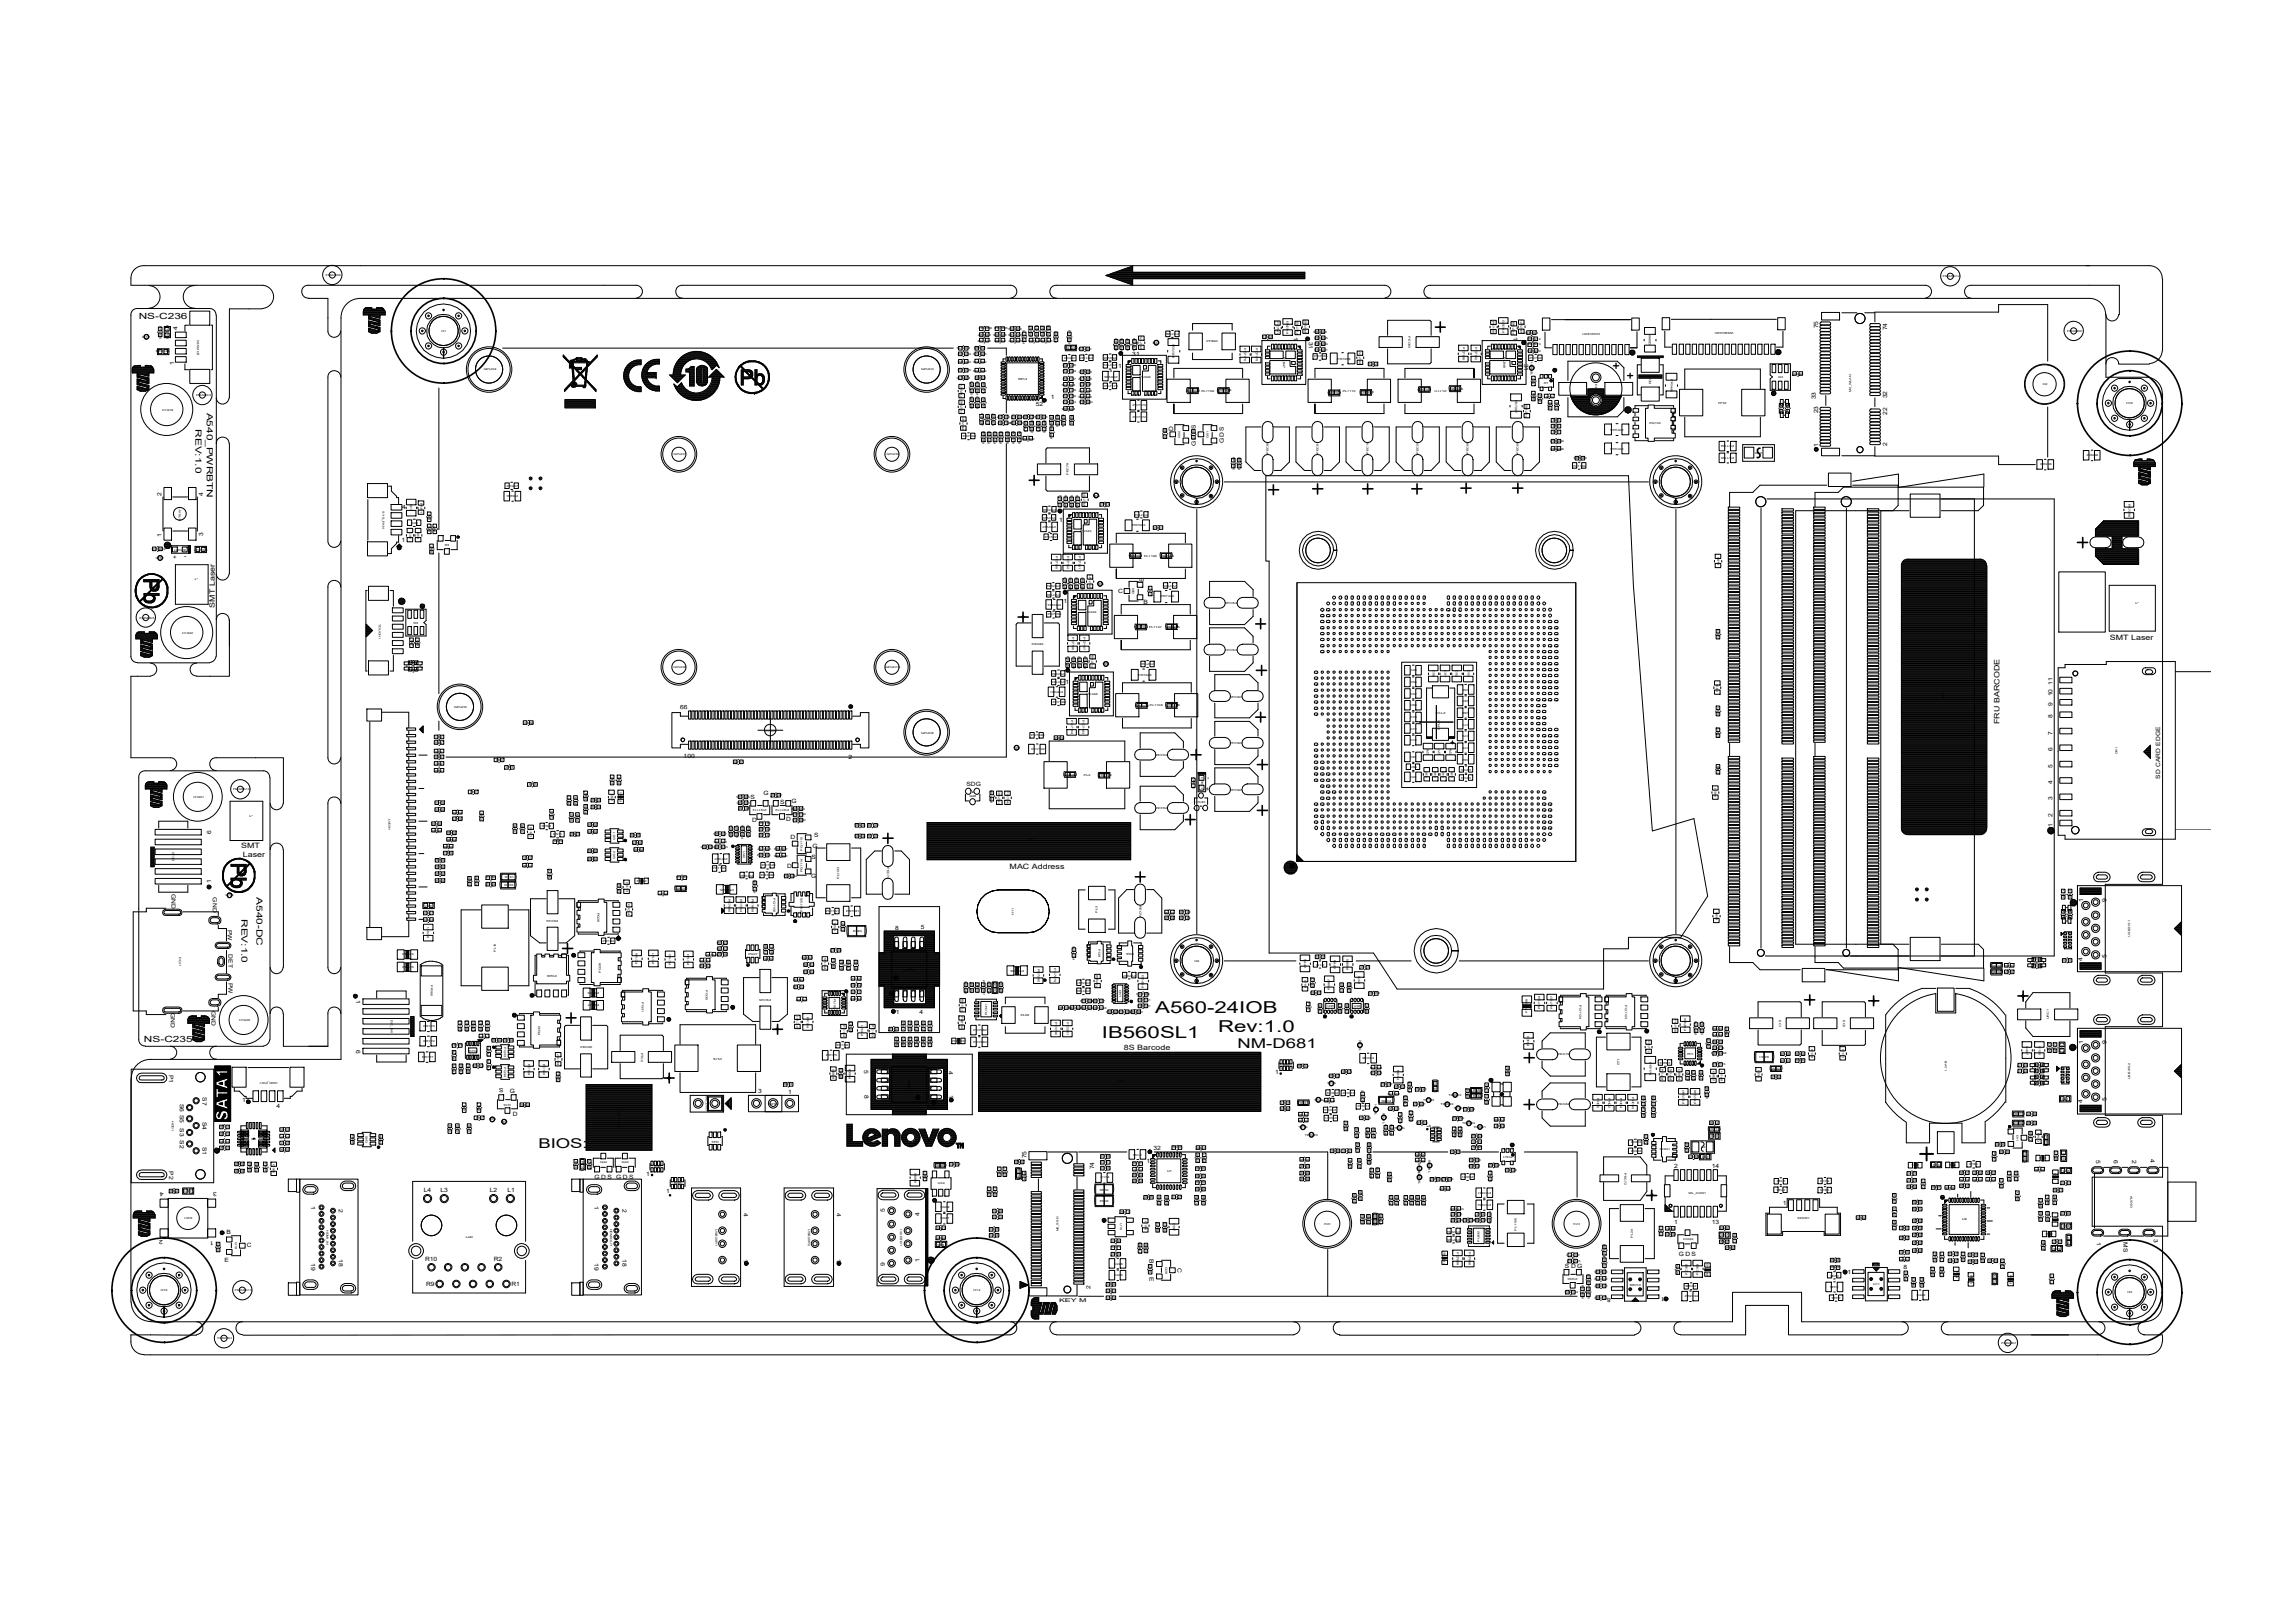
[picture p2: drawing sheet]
<svg xmlns="http://www.w3.org/2000/svg" width="297mm" height="210mm" viewBox="0 0 297 210" stroke-linecap="round" stroke-linejoin="round" font-family="sans-serif">
<defs><g id="words">
<g font-size="2.1">
<text x="149.4" y="131.1">A560-24IOB</text>
<text x="142.5" y="134.3">IB560SL1</text>
<text x="157.6" y="133.5">Rev:1.0</text>
</g>
<g font-size="1.7">
<text x="160.1" y="135.6">NM-D681</text>
<text x="69.6" y="148.5">BIOS:</text>
</g>
<g font-size="1.1">
<text x="17.9" y="41.2">NS-C236</text>
<text x="26.8" y="53.4" transform="rotate(90 26.8 53.4)">A540_PWRBTN</text>
<text x="25.3" y="55.5" transform="rotate(90 25.3 55.5)">REV:1.0</text>
<text x="31.2" y="118.9" transform="rotate(90 31.2 118.9)">REV:1.0</text>
<text x="33.2" y="116.1" transform="rotate(90 33.2 116.1)">A540-DC</text>
<text x="18.6" y="134.8">NS-C235</text>
</g>
<g font-size=".9">
<text x="27.8" y="78.7" transform="rotate(-90 27.8 78.7)">SMT Laser</text>
<text x="272.9" y="82.8">SMT Laser</text>
<text x="258.7" y="93.7" transform="rotate(-90 258.7 93.7)">FRU BARCODE</text>
<text x="31.2" y="109.8">SMT</text>
<text x="31.4" y="110.8">Laser</text>
<text x="130.6" y="112.4">MAC Address</text>
<text x="145.4" y="135.9">8S Barcode</text>
</g>
<g font-size=".8">
<text x="22.5" y="47.2" transform="rotate(-90 22.5 47.2)">1</text>
<text x="22.9" y="42.7" transform="rotate(-90 22.9 42.7)">4</text>
<text x="144.7" y="47.6">1</text>
<text x="146.5" y="46.1">31</text>
<text x="167.3" y="43.6" transform="rotate(90 167.3 43.6)">1</text>
<text x="169.3" y="44.2" transform="rotate(90 169.3 44.2)">31</text>
<text x="195.8" y="43.6" transform="rotate(90 195.8 43.6)">1</text>
<text x="197.1" y="47.1" transform="rotate(90 197.1 47.1)">31</text>
<text x="235.2" y="42.5" transform="rotate(-90 235.2 42.5)">75</text>
<text x="244.1" y="42.8" transform="rotate(-90 244.1 42.8)">74</text>
<text x="134" y="52.5">52</text>
<text x="135.9" y="51.7">1</text>
<text x="234.9" y="51.7" transform="rotate(-90 234.9 51.7)">33</text>
<text x="235.2" y="53.5" transform="rotate(-90 235.2 53.5)">23</text>
<text x="244.1" y="51.5" transform="rotate(-90 244.1 51.5)">32</text>
<text x="244.1" y="53.7" transform="rotate(-90 244.1 53.7)">22</text>
<text x="151.8" y="55.8" transform="rotate(-90 151.8 55.8)">D</text>
<text x="154.7" y="57.7" transform="rotate(-90 154.7 57.7)">G</text>
<text x="154.7" y="55.5" transform="rotate(-90 154.7 55.5)">S</text>
<text x="158.3" y="57.4" transform="rotate(-90 158.3 57.4)">G D S</text>
<text x="235.2" y="57.8" transform="rotate(-90 235.2 57.8)">1</text>
<text x="244.1" y="57.7" transform="rotate(-90 244.1 57.7)">2</text>
<text x="20.9" y="64.1" transform="rotate(-90 20.9 64.1)">2</text>
<text x="26.3" y="64.1" transform="rotate(-90 26.3 64.1)">4</text>
<text x="52" y="65.9">4</text>
<text x="20.9" y="69.5" transform="rotate(-90 20.9 69.5)">1</text>
<text x="22.9" y="71.8" transform="rotate(180 22.9 71.8)">+</text>
<text x="24.1" y="71.8" transform="rotate(180 24.1 71.8)">-</text>
<text x="26.3" y="69.4" transform="rotate(-90 26.3 69.4)">3</text>
<text x="51.9" y="70.1">1</text>
<text x="137" y="67.5">1</text>
<text x="137.6" y="78">1</text>
<text x="144.7" y="76.8">C</text>
<text x="148" y="75.4" transform="rotate(-90 148 75.4)">E</text>
<text x="147.9" y="78.2">B</text>
<text x="137.8" y="88.6">1</text>
<text x="88.9" y="91.2" transform="rotate(180 88.9 91.2)">99</text>
<text x="265.5" y="95.1" transform="rotate(-90 265.5 95.1)">7</text>
<text x="265.5" y="93" transform="rotate(-90 265.5 93)">8</text>
<text x="265.5" y="91.3" transform="rotate(-90 265.5 91.3)">9</text>
<text x="265.5" y="90.1" transform="rotate(-90 265.5 90.1)">10 11</text>
<text x="88.4" y="98.1">100</text>
<text x="109.8" y="98.2">2</text>
<text x="125" y="101.7">SDG</text>
<text x="156" y="101.9" transform="rotate(90 156 101.9)">+</text>
<text x="156.1" y="100.5" transform="rotate(90 156.1 100.5)">-</text>
<text x="265.5" y="101.4" transform="rotate(-90 265.5 101.4)">4</text>
<text x="265.5" y="99.3" transform="rotate(-90 265.5 99.3)">5</text>
<text x="265.5" y="97.2" transform="rotate(-90 265.5 97.2)">6</text>
<text x="279.4" y="100.8" transform="rotate(-90 279.4 100.8)">SD CARD EDGE</text>
<text x="27.3" y="107.9" transform="rotate(-90 27.3 107.9)">6</text>
<text x="97.1" y="103.3">S</text>
<text x="97.3" y="106.3">D</text>
<text x="98.8" y="102.8">G</text>
<text x="100.9" y="104.1">S</text>
<text x="101.7" y="106.3">D</text>
<text x="102.4" y="103.9">G</text>
<text x="265.5" y="107" transform="rotate(-90 265.5 107)">1</text>
<text x="265.5" y="105.7" transform="rotate(-90 265.5 105.7)">2</text>
<text x="265.5" y="103.5" transform="rotate(-90 265.5 103.5)">3</text>
<text x="101.8" y="112.3">D</text>
<text x="102.2" y="108.5">D</text>
<text x="104.9" y="113.6">G</text>
<text x="105" y="111.1">S</text>
<text x="105.1" y="109.7">G</text>
<text x="105.3" y="108.3">S</text>
<text x="22.2" y="115.7" transform="rotate(90 22.2 115.7)">GND</text>
<text x="27.3" y="114.3" transform="rotate(-90 27.3 114.3)">1</text>
<text x="27.5" y="116.1" transform="rotate(90 27.5 116.1)">GND</text>
<text x="269.5" y="116.7" transform="rotate(-90 269.5 116.7)">1</text>
<text x="272.5" y="116.7" transform="rotate(-90 272.5 116.7)">9</text>
<text x="29.5" y="120.3" transform="rotate(90 29.5 120.3)">PW</text>
<text x="29.5" y="123.5" transform="rotate(90 29.5 123.5)">DET</text>
<text x="115.8" y="120.3">8</text>
<text x="119.1" y="120.2">5</text>
<text x="269.4" y="124.3" transform="rotate(-90 269.4 124.3)">4</text>
<text x="272.5" y="124" transform="rotate(-90 272.5 124)">5</text>
<text x="22.1" y="131.1" transform="rotate(90 22.1 131.1)">GND</text>
<text x="27.3" y="130.8" transform="rotate(90 27.3 130.8)">GND</text>
<text x="29.5" y="127.1" transform="rotate(90 29.5 127.1)">PW</text>
<text x="46.1" y="129.4" transform="rotate(90 46.1 129.4)">1</text>
<text x="115.9" y="131.2">1</text>
<text x="119" y="131.1">4</text>
<text x="46.1" y="135.8" transform="rotate(90 46.1 135.8)">6</text>
<text x="269.5" y="135.1" transform="rotate(-90 269.5 135.1)">1</text>
<text x="272.5" y="135.1" transform="rotate(-90 272.5 135.1)">9</text>
<text x="21.9" y="139.1" transform="rotate(90 21.9 139.1)">P1</text>
<text x="23.2" y="142.8" transform="rotate(90 23.2 142.8)">S6 S5</text>
<text x="26.2" y="141.9" transform="rotate(90 26.2 141.9)">S7</text>
<text x="31.3" y="142.6">1</text>
<text x="35.8" y="143.3">4</text>
<text x="65.2" y="140.8" transform="rotate(180 65.2 140.8)">S</text>
<text x="66" y="141.4">G</text>
<text x="98.1" y="141.5">3</text>
<text x="101.9" y="141.5">1</text>
<text x="111.8" y="138.4" transform="rotate(90 111.8 138.4)">5</text>
<text x="111.8" y="141.7" transform="rotate(90 111.8 141.7)">8</text>
<text x="122.7" y="138.6" transform="rotate(90 122.7 138.6)">4</text>
<text x="122.8" y="141.6" transform="rotate(90 122.8 141.6)">1</text>
<text x="164.9" y="139">1</text>
<text x="269.4" y="142.7" transform="rotate(-90 269.4 142.7)">4</text>
<text x="272.5" y="142.4" transform="rotate(-90 272.5 142.4)">5</text>
<text x="23.2" y="146" transform="rotate(90 23.2 146)">S3 S2</text>
<text x="26.2" y="145.2" transform="rotate(90 26.2 145.2)">S4</text>
<text x="26.2" y="148.4" transform="rotate(90 26.2 148.4)">S1</text>
<text x="66.3" y="144.4">D</text>
<text x="132.8" y="149.9" transform="rotate(-90 132.8 149.9)">75</text>
<text x="149.2" y="148.8">32</text>
<text x="184.6" y="145.4" transform="rotate(90 184.6 145.4)">1</text>
<text x="278.2" y="150" transform="rotate(90 278.2 150)">4</text>
<text x="21.2" y="154.2" transform="rotate(180 21.2 154.2)">4</text>
<text x="21.9" y="151.6" transform="rotate(90 21.9 151.6)">P2</text>
<text x="28.1" y="154.2" transform="rotate(180 28.1 154.2)">3</text>
<text x="54.8" y="154.2">L4</text>
<text x="57" y="154.2">L3</text>
<text x="63.4" y="154.2">L2</text>
<text x="65.7" y="154.2">L1</text>
<text x="76.9" y="152.5">G D S</text>
<text x="79.7" y="152.5">G D S</text>
<text x="83.6" y="152.1">1</text>
<text x="86.2" y="154.3">1</text>
<text x="141.5" y="151.3" transform="rotate(-90 141.5 151.3)">74</text>
<text x="148.3" y="150.5">1</text>
<text x="216.6" y="151.1">2</text>
<text x="221.4" y="151.1">14</text>
<text x="230.6" y="155.9">1</text>
<text x="271.1" y="150.1" transform="rotate(90 271.1 150.1)">5</text>
<text x="273.4" y="150.1" transform="rotate(90 273.4 150.1)">6</text>
<text x="275.8" y="150.1" transform="rotate(90 275.8 150.1)">2</text>
<text x="21.1" y="160.5" transform="rotate(180 21.1 160.5)">2</text>
<text x="27.6" y="160.5" transform="rotate(180 27.6 160.5)">1</text>
<text x="29.3" y="159.7">B</text>
<text x="31.9" y="161.3">C</text>
<text x="40.3" y="156" transform="rotate(90 40.3 156)">1</text>
<text x="43.8" y="156.5" transform="rotate(90 43.8 156.5)">2</text>
<text x="76.9" y="156" transform="rotate(90 76.9 156)">1</text>
<text x="80.5" y="156.5" transform="rotate(90 80.5 156.5)">2</text>
<text x="96.2" y="156.9" transform="rotate(90 96.2 156.9)">4</text>
<text x="108.2" y="156.9" transform="rotate(90 108.2 156.9)">4</text>
<text x="114.5" y="156.8" transform="rotate(-90 114.5 156.8)">5</text>
<text x="119" y="157.4" transform="rotate(-90 119 157.4)">4</text>
<text x="216.6" y="158.4">1</text>
<text x="221.4" y="158.4">13</text>
<text x="271.2" y="160.7" transform="rotate(90 271.2 160.7)">1</text>
<text x="274.7" y="160.7" transform="rotate(90 274.7 160.7)">MS</text>
<text x="278.6" y="160.4" transform="rotate(90 278.6 160.4)">3</text>
<text x="29" y="163.2">E</text>
<text x="40.3" y="163.4" transform="rotate(90 40.3 163.4)">19</text>
<text x="43.8" y="162.9" transform="rotate(90 43.8 162.9)">18</text>
<text x="55" y="163.2">R10</text>
<text x="55.1" y="166.4">R9</text>
<text x="63.9" y="163.2">R2</text>
<text x="66.2" y="166.4">R1</text>
<text x="76.9" y="163.4" transform="rotate(90 76.9 163.4)">19</text>
<text x="80.5" y="162.9" transform="rotate(90 80.5 162.9)">18</text>
<text x="96.2" y="162.9" transform="rotate(90 96.2 162.9)">1</text>
<text x="108.2" y="162.9" transform="rotate(90 108.2 162.9)">1</text>
<text x="114.5" y="163.7" transform="rotate(-90 114.5 163.7)">9</text>
<text x="119" y="163.3" transform="rotate(-90 119 163.3)">1</text>
<text x="141.1" y="166.8" transform="rotate(-90 141.1 166.8)">2</text>
<text x="148.7" y="162.9" transform="rotate(90 148.7 162.9)">B</text>
<text x="148.7" y="165.3" transform="rotate(90 148.7 165.3)">E</text>
<text x="152.3" y="164.1" transform="rotate(90 152.3 164.1)">C</text>
<text x="202.4" y="164.1">S D G</text>
<text x="208.4" y="168" transform="rotate(180 208.4 168)">8</text>
<text x="215.3" y="167.8" transform="rotate(180 215.3 167.8)">1</text>
<text x="217.2" y="162.5">G D S</text>
<text x="239" y="164.9">1</text>
<text x="246.2" y="164.2">8</text>
</g>
<text font-size=".7" x="137" y="168.5">KEY M</text>
<g font-size=".3">
<text x="42.2" y="35.7">FMARK6</text>
<text x="251.3" y="35.9">FMARK12</text>
<text x="165.2" y="41.6" transform="rotate(90 165.2 41.6)">PC7181</text>
<text x="193.1" y="41.5" transform="rotate(90 193.1 41.5)">PC7189</text>
<text x="18.4" y="43.7">ICT1</text>
<text x="20.2" y="45.6">BTD148</text>
<text x="20.6" y="42.1" transform="rotate(90 20.6 42.1)">BTC320</text>
<text x="21.5" y="42.1" transform="rotate(90 21.5 42.1)">BTD146</text>
<text x="25.8" y="46" transform="rotate(-90 25.8 46)">BTPWR1</text>
<text x="57.1" y="43">H1</text>
<text x="62.6" y="47.9">GPUH4</text>
<text x="119.2" y="47.9">GPUH3</text>
<text x="123.9" y="45.9">PR1233</text>
<text x="123.9" y="46.9">PR1232</text>
<text x="125.5" y="45" transform="rotate(180 125.5 45)">PR7213</text>
<text x="126.6" y="42.6">PR7206</text>
<text x="127.5" y="45" transform="rotate(180 127.5 45)">PC966</text>
<text x="127.6" y="46.7" transform="rotate(180 127.6 46.7)">PR1236</text>
<text x="127.6" y="47.8" transform="rotate(180 127.6 47.8)">PR1234</text>
<text x="127.6" y="45.7" transform="rotate(180 127.6 45.7)">PR7120</text>
<text x="128.2" y="43.2" transform="rotate(180 128.2 43.2)">PR2387</text>
<text x="128.2" y="43.9" transform="rotate(180 128.2 43.9)">PC1728</text>
<text x="128.7" y="42.6">PR7205</text>
<text x="130.1" y="43.9" transform="rotate(180 130.1 43.9)">PC956</text>
<text x="130.2" y="43.2" transform="rotate(180 130.2 43.2)">PR1208</text>
<text x="132.2" y="42.4" transform="rotate(180 132.2 42.4)">PR7209</text>
<text x="132.2" y="43.9" transform="rotate(180 132.2 43.9)">PC7147</text>
<text x="132.2" y="43.2" transform="rotate(180 132.2 43.2)">PC7148</text>
<text x="132.6" y="44.4" transform="rotate(-90 132.6 44.4)">PR7210</text>
<text x="133.3" y="42.1" transform="rotate(90 133.3 42.1)">PC954</text>
<text x="134.2" y="43.7" transform="rotate(-90 134.2 43.7)">PR1210</text>
<text x="134.8" y="42.1" transform="rotate(90 134.8 42.1)">PC953</text>
<text x="135.7" y="43.7" transform="rotate(-90 135.7 43.7)">PR1205</text>
<text x="136.1" y="43.9" transform="rotate(180 136.1 43.9)">PR1207PC955</text>
<text x="136.7" y="44.3" transform="rotate(-90 136.7 44.3)">PC960</text>
<text x="137.5" y="47.4">PR1226</text>
<text x="137.7" y="46.5">PC931</text>
<text x="138.2" y="42.8" transform="rotate(90 138.2 42.8)">PC7220</text>
<text x="139.2" y="44.9" transform="rotate(180 139.2 44.9)">R7119</text>
<text x="141.2" y="45.1" transform="rotate(180 141.2 45.1)">PR7214</text>
<text x="141.4" y="46.2" transform="rotate(180 141.4 46.2)">PR1167</text>
<text x="144.3" y="43.7" transform="rotate(90 144.3 43.7)">PR7239</text>
<text x="144.4" y="46.1" transform="rotate(180 144.4 46.1)">PR7235</text>
<text x="144.4" y="47.2" transform="rotate(180 144.4 47.2)">PC7174</text>
<text x="145.2" y="45.4" transform="rotate(-90 145.2 45.4)">PR7238</text>
<text x="146" y="45.4" transform="rotate(-90 146 45.4)">PR7237</text>
<text x="146.9" y="45.4" transform="rotate(-90 146.9 45.4)">PR7234</text>
<text x="147.7" y="45.2" transform="rotate(-90 147.7 45.2)">PC7175</text>
<text x="150" y="44.2" transform="rotate(180 150 44.2)">TP6</text>
<text x="151.9" y="46.3" transform="rotate(-90 151.9 46.3)">PR7231</text>
<text x="152.5" y="43.1" transform="rotate(180 152.5 43.1)">PC7169</text>
<text x="156.1" y="44.3">PFB93</text>
<text x="161" y="45" transform="rotate(90 161 45)">PC7178</text>
<text x="162.4" y="45" transform="rotate(90 162.4 45)">PC7179</text>
<text x="164.5" y="43.5" transform="rotate(180 164.5 43.5)">PRT3</text>
<text x="166" y="46.2" transform="rotate(90 166 46.2)">PU347</text>
<text x="166.7" y="43.2" transform="rotate(-90 166.7 43.2)">PR7263</text>
<text x="168" y="43.3" transform="rotate(-90 168 43.3)">PC7182</text>
<text x="169" y="43.1" transform="rotate(-90 169 43.1)">PR7262</text>
<text x="170" y="46.2">PC7183</text>
<text x="170.1" y="43.9">PR7265</text>
<text x="170.1" y="44.6">PR7264</text>
<text x="170.1" y="45.4">PR7261</text>
<text x="171.6" y="42.8" transform="rotate(180 171.6 42.8)">PR7266</text>
<text x="173" y="46.5">PR7258</text>
<text x="176.1" y="47.2" transform="rotate(-90 176.1 47.2)">PC7177</text>
<text x="178.2" y="47" transform="rotate(180 178.2 47)">PRT2</text>
<text x="182.2" y="43.5" transform="rotate(90 182.2 43.5)">PEC83</text>
<text x="189.2" y="44.9" transform="rotate(90 189.2 44.9)">PC7186</text>
<text x="190.8" y="44.9" transform="rotate(90 190.8 44.9)">PC7192</text>
<text x="194.5" y="46.2" transform="rotate(90 194.5 46.2)">PU348</text>
<text x="194.6" y="43.1" transform="rotate(-90 194.6 43.1)">PR7272</text>
<text x="195.9" y="43.3" transform="rotate(-90 195.9 43.3)">PC7190</text>
<text x="196.9" y="43.1" transform="rotate(-90 196.9 43.1)">PR7271</text>
<text x="197.6" y="43.9">PR7274</text>
<text x="197.6" y="44.7">PR7273</text>
<text x="197.6" y="45.5">PR7270</text>
<text x="197.9" y="46.4">PC7191</text>
<text x="199" y="43" transform="rotate(180 199 43)">PR7275</text>
<text x="207" y="43.1" transform="rotate(180 207 43.1)">CONVER1</text>
<text x="213.5" y="44.7" transform="rotate(-90 213.5 44.7)">C5690</text>
<text x="224.2" y="43" transform="rotate(180 224.2 43)">WEBCAM1</text>
<text x="267.4" y="42.9">FMARK2</text>
<text x="21" y="53.1">H1919</text>
<text x="25.4" y="51.3">FMARK3</text>
<text x="123.9" y="48">PR1235</text>
<text x="124.5" y="53.5" transform="rotate(-90 124.5 53.5)">PR7202</text>
<text x="124.5" y="51.5" transform="rotate(-90 124.5 51.5)">PR7201</text>
<text x="125.5" y="48.8" transform="rotate(180 125.5 48.8)">PR7215</text>
<text x="125.6" y="49.4" transform="rotate(90 125.6 49.4)">PR7195 PR7196</text>
<text x="126.6" y="53" transform="rotate(-90 126.6 53)">PR1183 PR1179</text>
<text x="126.9" y="53.4" transform="rotate(90 126.9 53.4)">PR7197</text>
<text x="127.3" y="52.8" transform="rotate(-90 127.3 52.8)">PC941</text>
<text x="127.3" y="50.9" transform="rotate(-90 127.3 50.9)">PC938</text>
<text x="127.5" y="48.8" transform="rotate(180 127.5 48.8)">PC967</text>
<text x="130.6" y="53.8" transform="rotate(180 130.6 53.8)">PC1727</text>
<text x="132.9" y="48.9" transform="rotate(180 132.9 48.9)">PU66</text>
<text x="135.5" y="53.8" transform="rotate(180 135.5 53.8)">PR1180PC937</text>
<text x="136" y="53.7" transform="rotate(90 136 53.7)">PC943</text>
<text x="137.5" y="48.1">PC5149</text>
<text x="137.5" y="51.4">PC5150</text>
<text x="137.5" y="52.1">PC6914</text>
<text x="137.5" y="50.6">PR1176</text>
<text x="137.5" y="49.1">PR1177</text>
<text x="139.1" y="52.8" transform="rotate(180 139.1 52.8)">PR5394</text>
<text x="139.1" y="49.7" transform="rotate(180 139.1 49.7)">PR1173</text>
<text x="139.7" y="52.1">PR5393</text>
<text x="139.7" y="49.9">PC934</text>
<text x="141.2" y="48" transform="rotate(180 141.2 48)">PR5391</text>
<text x="141.2" y="50.4" transform="rotate(180 141.2 50.4)">PR1171</text>
<text x="141.2" y="48.9" transform="rotate(180 141.2 48.9)">PR1172</text>
<text x="141.2" y="51.2" transform="rotate(180 141.2 51.2)">PR6930</text>
<text x="142.9" y="50.1">PC7173</text>
<text x="144.6" y="48.6" transform="rotate(180 144.6 48.6)">PR7236</text>
<text x="146.6" y="52.5">PC7170</text>
<text x="147.4" y="48.9">PU345</text>
<text x="155.2" y="50.5" transform="rotate(180 155.2 50.5)">PR7232</text>
<text x="155.4" y="50.7">PL1109</text>
<text x="157.6" y="50.6">PR7233</text>
<text x="173.4" y="50.7" transform="rotate(180 173.4 50.7)">PR7259</text>
<text x="173.7" y="50.7">PL1110</text>
<text x="176" y="50.9">PR7260</text>
<text x="185.1" y="50.3" transform="rotate(180 185.1 50.3)">PR7269</text>
<text x="187.1" y="50.5" transform="rotate(180 187.1 50.5)">PL1111</text>
<text x="187.5" y="50.4">PR7268</text>
<text x="196" y="51.7" transform="rotate(90 196 51.7)">PR7267</text>
<text x="198.3" y="48.5" transform="rotate(-90 198.3 48.5)">TP4911</text>
<text x="198.3" y="50.8" transform="rotate(90 198.3 50.8)">R66</text>
<text x="198.5" y="49.7" transform="rotate(-90 198.5 49.7)">R71</text>
<text x="199.1" y="51.1" transform="rotate(90 199.1 51.1)">R54</text>
<text x="200.3" y="49.4" transform="rotate(180 200.3 49.4)">U2</text>
<text x="200.6" y="52.9" transform="rotate(-90 200.6 52.9)">R55</text>
<text x="200.9" y="51.2" transform="rotate(180 200.9 51.2)">C25</text>
<text x="201.5" y="52.9" transform="rotate(-90 201.5 52.9)">C24</text>
<text x="205.7" y="50.5">PEC86</text>
<text x="206.3" y="49.7" transform="rotate(90 206.3 49.7)">PEC3</text>
<text x="213.6" y="49.7" transform="rotate(-90 213.6 49.7)">PD75</text>
<text x="216.1" y="49.1" transform="rotate(90 216.1 49.1)">PR1440</text>
<text x="223.4" y="52" transform="rotate(180 223.4 52)">PL44</text>
<text x="230" y="48.9">D3</text>
<text x="230.5" y="53.3" transform="rotate(-90 230.5 53.3)">R41</text>
<text x="230.9" y="53.1" transform="rotate(-90 230.9 53.1)">L1</text>
<text x="231.4" y="53.3" transform="rotate(-90 231.4 53.3)">R42</text>
<text x="232" y="48.5">C259</text>
<text x="239.4" y="50.8" transform="rotate(-90 239.4 50.8)">M2_WLAN</text>
<text x="264.2" y="49.8">H2</text>
<text x="275" y="52.3">H16</text>
<text x="87.1" y="58.9">GPUH7</text>
<text x="114.7" y="58.9">GPUH9</text>
<text x="124.5" y="56.6">PR7204</text>
<text x="124.7" y="55.7" transform="rotate(-90 124.7 55.7)">PR7203</text>
<text x="127.3" y="57.4" transform="rotate(-90 127.3 57.4)">PR1203</text>
<text x="127.8" y="55" transform="rotate(-90 127.8 55)">PC944</text>
<text x="128.1" y="57.4" transform="rotate(-90 128.1 57.4)">PR1202</text>
<text x="128.6" y="55.1" transform="rotate(-90 128.6 55.1)">PR1187</text>
<text x="128.8" y="57.4" transform="rotate(-90 128.8 57.4)">PR1201</text>
<text x="129.1" y="54.8">PR7198</text>
<text x="129.6" y="57.4" transform="rotate(-90 129.6 57.4)">PR1225</text>
<text x="130.3" y="55.7" transform="rotate(90 130.3 55.7)">PR7200</text>
<text x="130.8" y="54.1">PR7207</text>
<text x="131" y="55.7" transform="rotate(90 131 55.7)">PC7219</text>
<text x="131.7" y="55.7" transform="rotate(90 131.7 55.7)">PC7218</text>
<text x="132.4" y="54.6" transform="rotate(180 132.4 54.6)">PR7199</text>
<text x="132.8" y="55.9" transform="rotate(-90 132.8 55.9)">PC936</text>
<text x="133.4" y="54.3" transform="rotate(90 133.4 54.3)">PR1182</text>
<text x="133.8" y="56.6" transform="rotate(180 133.8 56.6)">PR7221</text>
<text x="134.5" y="55.9" transform="rotate(-90 134.5 55.9)">PC935</text>
<text x="135" y="54.3" transform="rotate(90 135 54.3)">PR1175</text>
<text x="136.1" y="56.8" transform="rotate(-90 136.1 56.8)">PR1186</text>
<text x="136.9" y="55.2" transform="rotate(-90 136.9 55.2)">PC7149</text>
<text x="137.7" y="55.2" transform="rotate(-90 137.7 55.2)">PR7220</text>
<text x="138.8" y="54.8" transform="rotate(-90 138.8 54.8)">PR9</text>
<text x="146.6" y="54.1">PC7172</text>
<text x="150.8" y="56.8" transform="rotate(-90 150.8 56.8)">R7185</text>
<text x="152.7" y="56.6" transform="rotate(-90 152.7 56.6)">Q52</text>
<text x="154.5" y="56.9" transform="rotate(-90 154.5 56.9)">R7184</text>
<text x="156.3" y="56.6" transform="rotate(-90 156.3 56.6)">Q51</text>
<text x="159.5" y="59.1" transform="rotate(90 159.5 59.1)">PR1190</text>
<text x="164.1" y="58.7" transform="rotate(-90 164.1 58.7)">PEC80</text>
<text x="170.6" y="58.7" transform="rotate(-90 170.6 58.7)">PEC81</text>
<text x="177" y="58.7" transform="rotate(-90 177 58.7)">PEC19</text>
<text x="183.5" y="58.7" transform="rotate(-90 183.5 58.7)">PEC20</text>
<text x="189.9" y="58.7" transform="rotate(-90 189.9 58.7)">PEC68</text>
<text x="196.4" y="58.7" transform="rotate(-90 196.4 58.7)">PEC69</text>
<text x="197.6" y="54.1" transform="rotate(-90 197.6 54.1)">PC7185</text>
<text x="200.6" y="57.2">PR9999</text>
<text x="200.6" y="58.2">PR9998</text>
<text x="200.9" y="54.5">R45</text>
<text x="201.7" y="55" transform="rotate(180 201.7 55)">R46</text>
<text x="201.7" y="55.8" transform="rotate(180 201.7 55.8)">C22</text>
<text x="205.3" y="59.2" transform="rotate(180 205.3 59.2)">PR5985</text>
<text x="210" y="58" transform="rotate(180 210 58)">PR1444</text>
<text x="210" y="55.5" transform="rotate(180 210 55.5)">PR1443</text>
<text x="213.4" y="54.9">PQ133</text>
<text x="224.3" y="59.1" transform="rotate(180 224.3 59.1)">PC1160</text>
<text x="224.3" y="57.6" transform="rotate(180 224.3 57.6)">PC1159</text>
<text x="227.9" y="58.5" transform="rotate(180 227.9 58.5)">PF6</text>
<text x="270" y="59">PR238</text>
<text x="54.4" y="65.1" transform="rotate(90 54.4 65.1)">FAR1</text>
<text x="65.6" y="62.9">PC227</text>
<text x="67" y="64.1" transform="rotate(180 67 64.1)">PR280</text>
<text x="136.6" y="65.8" transform="rotate(180 136.6 65.8)">PR7230</text>
<text x="137" y="64.1" transform="rotate(90 137 64.1)">PR7257</text>
<text x="138" y="65.8" transform="rotate(-90 138 65.8)">PR7256</text>
<text x="138.2" y="61.5" transform="rotate(-90 138.2 61.5)">PEC79</text>
<text x="138.8" y="65.8" transform="rotate(-90 138.8 65.8)">PR7255</text>
<text x="139.5" y="65.8" transform="rotate(-90 139.5 65.8)">PR7229</text>
<text x="140.4" y="65.5" transform="rotate(-90 140.4 65.5)">PC7153</text>
<text x="141.4" y="64.3">TP3</text>
<text x="142.3" y="65.4">PRT4</text>
<text x="160.4" y="60.8" transform="rotate(-90 160.4 60.8)">PR1185</text>
<text x="203.4" y="60.4">PC1169</text>
<text x="263.9" y="60.2">PR236</text>
<text x="275.3" y="65.2" transform="rotate(90 275.3 65.2)">PC7258</text>
<text x="19.6" y="71.1">BTR499</text>
<text x="23.4" y="67.4" transform="rotate(-90 23.4 67.4)">BTSW1</text>
<text x="24" y="71" transform="rotate(180 24 71)">BTCR1</text>
<text x="26.8" y="71" transform="rotate(180 26.8 71)">BTD147</text>
<text x="49.5" y="66.2" transform="rotate(90 49.5 66.2)">SYS_FAN</text>
<text x="53" y="68.8" transform="rotate(90 53 68.8)">C41</text>
<text x="53.2" y="67.8">C38</text>
<text x="53.3" y="66.1" transform="rotate(-90 53.3 66.1)">C35</text>
<text x="54.2" y="69.7" transform="rotate(-90 54.2 69.7)">R80</text>
<text x="55.4" y="66.5" transform="rotate(90 55.4 66.5)">R74</text>
<text x="55.6" y="68.9" transform="rotate(-90 55.6 68.9)">R76</text>
<text x="56" y="71.5" transform="rotate(-90 56 71.5)">R81</text>
<text x="56.4" y="68.9" transform="rotate(-90 56.4 68.9)">R77</text>
<text x="58.1" y="70.4" transform="rotate(180 58.1 70.4)">D4</text>
<text x="135.2" y="69.6">PC7221</text>
<text x="136.6" y="68.1" transform="rotate(180 136.6 68.1)">PR7247</text>
<text x="136.6" y="72" transform="rotate(90 136.6 72)">PC7150</text>
<text x="136.6" y="66.8" transform="rotate(180 136.6 66.8)">PC7222</text>
<text x="138" y="72" transform="rotate(90 138 72)">PC7152</text>
<text x="139.6" y="72" transform="rotate(90 139.6 72)">PC7151</text>
<text x="139.7" y="68.8">PU343</text>
<text x="146.4" y="68.1">PR7222</text>
<text x="147.7" y="71.8" transform="rotate(180 147.7 71.8)">PR7223</text>
<text x="148.5" y="66.5" transform="rotate(180 148.5 66.5)">PC7154</text>
<text x="149.2" y="68.4">PRT1</text>
<text x="273.3" y="70.3">PEC9</text>
<text x="20.2" y="72.3">ICT2</text>
<text x="25.2" y="75.1">L*</text>
<text x="137.1" y="76.8" transform="rotate(180 137.1 76.8)">PC7160</text>
<text x="137.1" y="75.7" transform="rotate(180 137.1 75.7)">PR7242</text>
<text x="137.7" y="74.7" transform="rotate(90 137.7 74.7)">PR7246</text>
<text x="138.6" y="76.4" transform="rotate(-90 138.6 76.4)">PR7245</text>
<text x="139.4" y="76.4" transform="rotate(-90 139.4 76.4)">PR7244</text>
<text x="140.2" y="76.4" transform="rotate(-90 140.2 76.4)">PR7241</text>
<text x="141.1" y="76.1" transform="rotate(-90 141.1 76.1)">PC7161</text>
<text x="141.9" y="75.7">TP4</text>
<text x="146.7" y="76.9" transform="rotate(-90 146.7 76.9)">Q25</text>
<text x="148" y="72">PL1106</text>
<text x="148.9" y="77.1" transform="rotate(-90 148.9 77.1)">C277</text>
<text x="150.2" y="72">PR7224</text>
<text x="150.2" y="77.3">PR7240</text>
<text x="152.2" y="75.7" transform="rotate(180 152.2 75.7)">PC7155</text>
<text x="160" y="77.9" transform="rotate(180 160 77.9)">PEC46</text>
<text x="222.2" y="72" transform="rotate(90 222.2 72)">C414</text>
<text x="18" y="80.1">FMARK5</text>
<text x="23.6" y="82">H1922</text>
<text x="49" y="80.7" transform="rotate(90 49 80.7)">TOUCH1</text>
<text x="53.2" y="82.8" transform="rotate(90 53.2 82.8)">C47</text>
<text x="53.9" y="82.8" transform="rotate(90 53.9 82.8)">C48</text>
<text x="54.1" y="80.5" transform="rotate(180 54.1 80.5)">D5</text>
<text x="133.5" y="83.5">PEC82</text>
<text x="135.6" y="79.6">PC7159</text>
<text x="137.2" y="78.1" transform="rotate(180 137.2 78.1)">PR7243</text>
<text x="138.7" y="82.4" transform="rotate(90 138.7 82.4)">PC7156</text>
<text x="140.2" y="82.4" transform="rotate(90 140.2 82.4)">PC7157</text>
<text x="140.4" y="79.3">PU344</text>
<text x="148.5" y="81" transform="rotate(180 148.5 81)">PR7225</text>
<text x="148.6" y="81.2">PL1107</text>
<text x="150.9" y="81.2">PR7226</text>
<text x="160" y="83.9" transform="rotate(180 160 83.9)">PEC47</text>
<text x="222.2" y="81.5" transform="rotate(90 222.2 81.5)">C323</text>
<text x="276.2" y="78.1">L*</text>
<text x="53.7" y="86.1" transform="rotate(180 53.7 86.1)">L2</text>
<text x="53.9" y="85.7" transform="rotate(180 53.9 85.7)">R84</text>
<text x="53.9" y="86.5" transform="rotate(180 53.9 86.5)">R86</text>
<text x="87.1" y="86.5">GPUH8</text>
<text x="114.5" y="86.5">GPUH10</text>
<text x="137.5" y="89.5" transform="rotate(180 137.5 89.5)">PR7251</text>
<text x="137.8" y="87.1" transform="rotate(180 137.8 87.1)">PR7250</text>
<text x="137.8" y="88.1" transform="rotate(180 137.8 88.1)">PC7167</text>
<text x="138" y="84.9" transform="rotate(90 138 84.9)">PR7254</text>
<text x="139" y="86.6" transform="rotate(-90 139 86.6)">PR7253</text>
<text x="139.7" y="86.6" transform="rotate(-90 139.7 86.6)">PR7252</text>
<text x="140.5" y="86.6" transform="rotate(-90 140.5 86.6)">PR7249</text>
<text x="140.5" y="89.9">PU346</text>
<text x="141.4" y="86.4" transform="rotate(-90 141.4 86.4)">PC7168</text>
<text x="142.6" y="86">TP5</text>
<text x="147.2" y="87.5">PR7248</text>
<text x="149.3" y="85.8" transform="rotate(180 149.3 85.8)">PC7162</text>
<text x="182.4" y="86.8">C49</text>
<text x="182.4" y="88.3">C55</text>
<text x="182.4" y="89.9">C57</text>
<text x="185.3" y="86.7" transform="rotate(90 185.3 86.7)">C50</text>
<text x="186.9" y="86.7" transform="rotate(90 186.9 86.7)">C51</text>
<text x="188.3" y="86.7" transform="rotate(90 188.3 86.7)">C52</text>
<text x="189.9" y="86.7" transform="rotate(90 189.9 86.7)">C53</text>
<text x="190" y="89.1" transform="rotate(180 190 89.1)">C56</text>
<text x="222.2" y="89.6" transform="rotate(-90 222.2 89.6)">C316</text>
<text x="57.2" y="95.2" transform="rotate(180 57.2 95.2)">RS1</text>
<text x="58.8" y="91.6">GPUH5</text>
<text x="67.9" y="93.6">CS36</text>
<text x="100.5" y="94.4" transform="rotate(180 100.5 94.4)">GPUJ1</text>
<text x="119.2" y="94.9">GPUH6</text>
<text x="133.4" y="95.2">PC7248</text>
<text x="136.2" y="90.9">PC7166</text>
<text x="136.4" y="95.6">PRT6</text>
<text x="138.6" y="93.2" transform="rotate(90 138.6 93.2)">PC7164</text>
<text x="140" y="93.2" transform="rotate(90 140 93.2)">PC7163</text>
<text x="148.5" y="91.2" transform="rotate(180 148.5 91.2)">PR7227</text>
<text x="148.8" y="91.4">PL1108</text>
<text x="150.9" y="91.4">PR7228</text>
<text x="160.7" y="90" transform="rotate(180 160.7 90)">PEC45</text>
<text x="182.4" y="94.4">C72</text>
<text x="182.4" y="95.9">C74</text>
<text x="182.4" y="92.9">C70</text>
<text x="182.4" y="91.4">C68</text>
<text x="186.3" y="94.4" transform="rotate(-90 186.3 94.4)">CPU1</text>
<text x="187" y="92.2" transform="rotate(180 187 92.2)">PTC5</text>
<text x="190" y="90.6" transform="rotate(180 190 90.6)">C67</text>
<text x="190" y="92.1" transform="rotate(180 190 92.1)">C69</text>
<text x="190" y="93.6" transform="rotate(180 190 93.6)">C71</text>
<text x="190" y="95.2" transform="rotate(180 190 95.2)">C73</text>
<text x="222.2" y="91.4" transform="rotate(90 222.2 91.4)">C328</text>
<text x="222.2" y="94.2" transform="rotate(90 222.2 94.2)">C343</text>
<text x="57.2" y="97.1" transform="rotate(180 57.2 97.1)">RS4</text>
<text x="57.2" y="97.8" transform="rotate(180 57.2 97.8)">RS5</text>
<text x="57.2" y="98.7" transform="rotate(180 57.2 98.7)">RS7</text>
<text x="57.2" y="96" transform="rotate(180 57.2 96)">RS2</text>
<text x="57.2" y="99.6" transform="rotate(180 57.2 99.6)">RS8</text>
<text x="65" y="98.2" transform="rotate(180 65 98.2)">C84</text>
<text x="65.5" y="99.4">C83</text>
<text x="68.5" y="101.6">CS5</text>
<text x="79.1" y="100.5" transform="rotate(90 79.1 100.5)">CS3</text>
<text x="80" y="100.5" transform="rotate(90 80 100.5)">CS4</text>
<text x="94.9" y="98.7">GPR1</text>
<text x="131.1" y="96.9">TP1</text>
<text x="133.4" y="97">PC7102</text>
<text x="139.3" y="100.1" transform="rotate(180 139.3 100.1)">PR7313</text>
<text x="140.2" y="100.4">PL2</text>
<text x="142.1" y="100.4">PR7312</text>
<text x="151" y="97.5" transform="rotate(180 151 97.5)">PEC85</text>
<text x="154.3" y="100.5" transform="rotate(90 154.3 100.5)">CPR15</text>
<text x="155.4" y="100.5" transform="rotate(90 155.4 100.5)">CPRL1</text>
<text x="160.7" y="96" transform="rotate(180 160.7 96)">PEC44</text>
<text x="182.4" y="100.6">C91</text>
<text x="182.4" y="98">C81</text>
<text x="182.4" y="99.4">C85</text>
<text x="184.7" y="100.6" transform="rotate(-90 184.7 100.6)">C87</text>
<text x="184.8" y="97.7" transform="rotate(-90 184.8 97.7)">C76</text>
<text x="185.8" y="100.6" transform="rotate(-90 185.8 100.6)">C88</text>
<text x="186.3" y="97.7" transform="rotate(-90 186.3 97.7)">C77</text>
<text x="186.8" y="100.6" transform="rotate(-90 186.8 100.6)">C89</text>
<text x="187.7" y="97.7" transform="rotate(-90 187.7 97.7)">C78</text>
<text x="187.9" y="100.6" transform="rotate(-90 187.9 100.6)">C90</text>
<text x="190" y="98.2" transform="rotate(180 190 98.2)">C82</text>
<text x="190" y="96.6" transform="rotate(180 190 96.6)">C75</text>
<text x="190.3" y="100.5" transform="rotate(180 190.3 100.5)">CPC4</text>
<text x="190.3" y="99.5" transform="rotate(180 190.3 99.5)">CPC5</text>
<text x="221.8" y="102" transform="rotate(90 221.8 102)">C308</text>
<text x="222.4" y="100.2" transform="rotate(-90 222.4 100.2)">C339</text>
<text x="273.9" y="97.6" transform="rotate(-90 273.9 97.6)">CR1</text>
<text x="25" y="103.2">H1921</text>
<text x="30.1" y="102.3">FMARK10</text>
<text x="32.3" y="105.7">L*</text>
<text x="50.2" y="105.9" transform="rotate(90 50.2 105.9)">LVDS1</text>
<text x="57.1" y="107.4" transform="rotate(180 57.1 107.4)">RS22</text>
<text x="57.1" y="106.5" transform="rotate(180 57.1 106.5)">RS18</text>
<text x="57.5" y="103.8" transform="rotate(180 57.5 103.8)">RS12</text>
<text x="57.5" y="104.6" transform="rotate(180 57.5 104.6)">RS15</text>
<text x="59" y="107.7" transform="rotate(180 59 107.7)">RS24</text>
<text x="59.8" y="105" transform="rotate(180 59.8 105)">RS16</text>
<text x="59.8" y="105.9" transform="rotate(180 59.8 105.9)">RS17</text>
<text x="61.7" y="102.4" transform="rotate(180 61.7 102.4)">C92</text>
<text x="62.4" y="106" transform="rotate(-90 62.4 106)">C93</text>
<text x="66.7" y="107.7" transform="rotate(-90 66.7 107.7)">CS8</text>
<text x="67.7" y="107.7" transform="rotate(-90 67.7 107.7)">CS9</text>
<text x="71.3" y="106.8" transform="rotate(180 71.3 106.8)">RS20</text>
<text x="71.3" y="104.9" transform="rotate(90 71.3 104.9)">CS7</text>
<text x="73.7" y="104.2" transform="rotate(-90 73.7 104.2)">RS11</text>
<text x="73.8" y="105.4" transform="rotate(90 73.8 105.4)">C94</text>
<text x="74.6" y="104.2" transform="rotate(-90 74.6 104.2)">R115</text>
<text x="74.8" y="106.2" transform="rotate(-90 74.8 106.2)">C95</text>
<text x="75.7" y="102.6" transform="rotate(90 75.7 102.6)">RS9</text>
<text x="75.9" y="105.3" transform="rotate(-90 75.9 105.3)">RS14</text>
<text x="76.5" y="103.7">RS10</text>
<text x="76.5" y="104.5">RS13</text>
<text x="77.3" y="107.5" transform="rotate(180 77.3 107.5)">RS23</text>
<text x="77.3" y="106.6" transform="rotate(180 77.3 106.6)">RS19</text>
<text x="79" y="102.7" transform="rotate(90 79 102.7)">CS6</text>
<text x="80.4" y="103.7" transform="rotate(-90 80.4 103.7)">FBS1</text>
<text x="94" y="107.8" transform="rotate(180 94 107.8)">PR1645</text>
<text x="94.4" y="106.8" transform="rotate(90 94.4 106.8)">PR2365</text>
<text x="95.2" y="106.8" transform="rotate(90 95.2 106.8)">PR7285</text>
<text x="95.6" y="104.7">R7136</text>
<text x="97" y="103" transform="rotate(180 97 103)">PR7160</text>
<text x="97" y="103.8" transform="rotate(180 97 103.8)">PC7081</text>
<text x="98.3" y="106.7">R7133</text>
<text x="98.3" y="107.4">R7129</text>
<text x="99.1" y="104.7" transform="rotate(180 99.1 104.7)">PQ1113</text>
<text x="99.8" y="103">R7132</text>
<text x="102.1" y="104.7" transform="rotate(180 102.1 104.7)">PQ1112</text>
<text x="102.5" y="105.5">PR7159</text>
<text x="102.5" y="106.3">PC7080</text>
<text x="104.1" y="104.5" transform="rotate(180 104.1 104.5)">PR7282</text>
<text x="111.9" y="106.7" transform="rotate(180 111.9 106.7)">R7126</text>
<text x="112.3" y="106.9">R7128</text>
<text x="125.4" y="103.2">Q48</text>
<text x="128.4" y="103.9" transform="rotate(-90 128.4 103.9)">PR7156</text>
<text x="129.4" y="104.1" transform="rotate(-90 129.4 104.1)">PR7303</text>
<text x="130.3" y="102.4" transform="rotate(90 130.3 102.4)">PC7242</text>
<text x="151" y="104.4" transform="rotate(180 151 104.4)">PEC67</text>
<text x="156" y="103.7" transform="rotate(180 156 103.7)">CPQ1</text>
<text x="160.7" y="102.1" transform="rotate(180 160.7 102.1)">PEC49</text>
<text x="22.5" y="111.5" transform="rotate(-90 22.5 111.5)">DCJ2</text>
<text x="57.5" y="112.1" transform="rotate(180 57.5 112.1)">RS34</text>
<text x="57.5" y="111.2" transform="rotate(180 57.5 111.2)">RS33</text>
<text x="57.5" y="113" transform="rotate(180 57.5 113)">R150</text>
<text x="57.5" y="113.8" transform="rotate(180 57.5 113.8)">R153</text>
<text x="58.6" y="110.3" transform="rotate(180 58.6 110.3)">RS31</text>
<text x="58.6" y="109.4" transform="rotate(180 58.6 109.4)">RS28</text>
<text x="59" y="108.5" transform="rotate(180 59 108.5)">RS26</text>
<text x="62.9" y="113.7">R152</text>
<text x="65.3" y="113.6">R151</text>
<text x="68.8" y="108.2" transform="rotate(-90 68.8 108.2)">CS10</text>
<text x="68.8" y="110.9" transform="rotate(180 68.8 110.9)">C101</text>
<text x="68.8" y="111.9" transform="rotate(180 68.8 111.9)">C104</text>
<text x="71" y="112.6" transform="rotate(90 71 112.6)">C105</text>
<text x="71.5" y="108.1">CS11</text>
<text x="71.6" y="109">CS12</text>
<text x="73.8" y="108.1">RS21</text>
<text x="76.1" y="111.3">RS32</text>
<text x="76.1" y="110.2">RS30</text>
<text x="79.6" y="111.1" transform="rotate(-90 79.6 111.1)">QS2</text>
<text x="79.6" y="108.7" transform="rotate(-90 79.6 108.7)">QS1</text>
<text x="81.6" y="108.2">RS25</text>
<text x="83.1" y="109" transform="rotate(180 83.1 109)">RS27</text>
<text x="83.2" y="109.8" transform="rotate(180 83.2 109.8)">RS29</text>
<text x="83.6" y="113.9" transform="rotate(180 83.6 113.9)">FBS4</text>
<text x="87.5" y="113.7">PC128</text>
<text x="90.7" y="109.7">PR12353</text>
<text x="92.2" y="112.5">PC1130</text>
<text x="92.4" y="109.7">PR1653</text>
<text x="94" y="108.8" transform="rotate(180 94 108.8)">PC1132</text>
<text x="94.1" y="111" transform="rotate(180 94.1 111)">PR1647</text>
<text x="96.1" y="110.1" transform="rotate(90 96.1 110.1)">U42</text>
<text x="96.2" y="108.5" transform="rotate(-90 96.2 108.5)">PR1659</text>
<text x="96.9" y="108.5" transform="rotate(-90 96.9 108.5)">PR1649</text>
<text x="97.5" y="113.2" transform="rotate(180 97.5 113.2)">PR1644</text>
<text x="98" y="110.8">PR1663</text>
<text x="98.3" y="108.2">R7137</text>
<text x="98.5" y="113.4">PR7280</text>
<text x="98.6" y="112.1">PC1129</text>
<text x="99.7" y="109.7" transform="rotate(180 99.7 109.7)">PR7157</text>
<text x="101.4" y="113.5">PR7284</text>
<text x="101.9" y="110.6" transform="rotate(180 101.9 110.6)">PR7286</text>
<text x="101.9" y="109.7" transform="rotate(180 101.9 109.7)">PR7283</text>
<text x="103.8" y="112.9" transform="rotate(-90 103.8 112.9)">PQ1114</text>
<text x="103.8" y="110.1" transform="rotate(-90 103.8 110.1)">PQ1115</text>
<text x="108.5" y="113.7" transform="rotate(-90 108.5 113.7)">PL1103</text>
<text x="111.9" y="108.1" transform="rotate(180 111.9 108.1)">R7125</text>
<text x="112.3" y="108.3">R7127</text>
<text x="114.8" y="112.2" transform="rotate(90 114.8 112.2)">PEC73</text>
<text x="29.2" y="116">ICT3</text>
<text x="54.9" y="118.2">CS17</text>
<text x="54.9" y="119.1">CS18</text>
<text x="55.9" y="117.1" transform="rotate(180 55.9 117.1)">DS1</text>
<text x="60.8" y="114.6" transform="rotate(-90 60.8 114.6)">RS36</text>
<text x="61.8" y="114.6" transform="rotate(-90 61.8 114.6)">RS35</text>
<text x="62.9" y="114.6">R154</text>
<text x="65.3" y="114.6">R155</text>
<text x="72.2" y="119" transform="rotate(180 72.2 119)">PEC24</text>
<text x="77.3" y="118.1" transform="rotate(90 77.3 118.1)">PQ26</text>
<text x="80.2" y="115.6" transform="rotate(-90 80.2 115.6)">CS14</text>
<text x="81" y="114.2" transform="rotate(90 81 114.2)">CS13</text>
<text x="81.5" y="118.4" transform="rotate(-90 81.5 118.4)">PC133</text>
<text x="86.3" y="115.5" transform="rotate(180 86.3 115.5)">R157</text>
<text x="88.7" y="114.9" transform="rotate(180 88.7 114.9)">CS35</text>
<text x="94.2" y="116.3" transform="rotate(90 94.2 116.3)">PC7065</text>
<text x="94.9" y="115" transform="rotate(180 94.9 115)">PFB105</text>
<text x="95.8" y="116.3" transform="rotate(90 95.8 116.3)">PC7254</text>
<text x="97.2" y="116.3" transform="rotate(90 97.2 116.3)">PC1808</text>
<text x="97.8" y="115.5" transform="rotate(-90 97.8 115.5)">PC1809</text>
<text x="100.1" y="116.2" transform="rotate(90 100.1 116.2)">PQ1126</text>
<text x="103.8" y="117.9" transform="rotate(-90 103.8 117.9)">PQ1125</text>
<text x="106.8" y="118">PC1131</text>
<text x="109.5" y="118">PR7281</text>
<text x="131.1" y="118.4" transform="rotate(-90 131.1 118.4)">H11</text>
<text x="142" y="118.1" transform="rotate(-90 142 118.1)">PL3</text>
<text x="147.4" y="117.2" transform="rotate(90 147.4 117.2)">PEC74</text>
<text x="152" y="118.7" transform="rotate(180 152 118.7)">R7141</text>
<text x="152" y="117.9" transform="rotate(180 152 117.9)">R7140</text>
<text x="152.6" y="118.9">R7139</text>
<text x="152.6" y="118.1">R7138</text>
<text x="222" y="117.9" transform="rotate(90 222 117.9)">C438</text>
<text x="266.8" y="115.1" transform="rotate(90 266.8 115.1)">C109</text>
<text x="266.8" y="117.8" transform="rotate(90 266.8 117.8)">R159</text>
<text x="267.5" y="118.7" transform="rotate(-90 267.5 118.7)">L21</text>
<text x="267.7" y="115.1" transform="rotate(90 267.7 115.1)">C108</text>
<text x="267.7" y="117.8" transform="rotate(90 267.7 117.8)">R158</text>
<text x="23.2" y="123.8" transform="rotate(90 23.2 123.8)">DCJ1</text>
<text x="52.1" y="125.2">PFB15</text>
<text x="52.1" y="123.6">PFB14</text>
<text x="55.5" y="121.4" transform="rotate(-90 55.5 121.4)">R7011</text>
<text x="64.1" y="123.2" transform="rotate(-90 64.1 123.2)">PL16</text>
<text x="77.7" y="125.9" transform="rotate(-90 77.7 125.9)">PQ28</text>
<text x="78" y="121.8">PR134</text>
<text x="82.5" y="124.8" transform="rotate(-90 82.5 124.8)">PC140</text>
<text x="84.6" y="124.8" transform="rotate(-90 84.6 124.8)">PC141</text>
<text x="86.8" y="124.9" transform="rotate(-90 86.8 124.9)">PC142</text>
<text x="89.2" y="124.9" transform="rotate(-90 89.2 124.9)">PC143</text>
<text x="91.9" y="124.9" transform="rotate(180 91.9 124.9)">PR150</text>
<text x="91.9" y="124.2" transform="rotate(180 91.9 124.2)">PC144</text>
<text x="92.7" y="123.4" transform="rotate(180 92.7 123.4)">PR141</text>
<text x="92.8" y="123.6">PR142</text>
<text x="94.2" y="121.9" transform="rotate(180 94.2 121.9)">PR135</text>
<text x="94.2" y="122.6" transform="rotate(180 94.2 122.6)">PC135</text>
<text x="96.8" y="123.5">PQ27</text>
<text x="99.2" y="123.6" transform="rotate(-90 99.2 123.6)">PC136</text>
<text x="99.7" y="122.1" transform="rotate(90 99.7 122.1)">PR138</text>
<text x="100" y="124" transform="rotate(180 100 124)">R165</text>
<text x="105.2" y="123.8" transform="rotate(180 105.2 123.8)">PC138</text>
<text x="105.4" y="125.7" transform="rotate(180 105.4 125.7)">PR153</text>
<text x="105.4" y="124.8" transform="rotate(180 105.4 124.8)">PR146</text>
<text x="106.8" y="125.4" transform="rotate(-90 106.8 125.4)">PC145</text>
<text x="107.4" y="123.1">PR139</text>
<text x="107.7" y="124" transform="rotate(90 107.7 124)">PC146</text>
<text x="108.1" y="120.5" transform="rotate(-90 108.1 120.5)">C128</text>
<text x="108.8" y="124.2" transform="rotate(90 108.8 124.2)">PR147</text>
<text x="109.1" y="120.5" transform="rotate(-90 109.1 120.5)">C122</text>
<text x="109.9" y="125.6" transform="rotate(-90 109.9 125.6)">PR148</text>
<text x="110.4" y="120.6">R183</text>
<text x="110.6" y="124.2" transform="rotate(90 110.6 124.2)">PR149</text>
<text x="132.5" y="125.5" transform="rotate(180 132.5 125.5)">PFB106</text>
<text x="134.2" y="125.3" transform="rotate(90 134.2 125.3)">PC7255</text>
<text x="136.4" y="125.3" transform="rotate(90 136.4 125.3)">PC7078</text>
<text x="139" y="124.2" transform="rotate(-90 139 124.2)">PC7076</text>
<text x="142.1" y="122.8" transform="rotate(90 142.1 122.8)">PQ9</text>
<text x="146.7" y="123.3" transform="rotate(180 146.7 123.3)">PQ8</text>
<text x="154.5" y="124.4">H9</text>
<text x="169" y="125.3" transform="rotate(-90 169 125.3)">CPR5</text>
<text x="171.3" y="123.7" transform="rotate(180 171.3 123.7)">C112</text>
<text x="171.3" y="124.7" transform="rotate(180 171.3 124.7)">C111</text>
<text x="172.8" y="125.4" transform="rotate(-90 172.8 125.4)">CPR4</text>
<text x="174.5" y="125.5" transform="rotate(-90 174.5 125.5)">R6985</text>
<text x="176.1" y="125.3">C115</text>
<text x="258.8" y="124.8" transform="rotate(180 258.8 124.8)">R163</text>
<text x="258.8" y="125.7" transform="rotate(180 258.8 125.7)">R166</text>
<text x="260.5" y="125.7" transform="rotate(180 260.5 125.7)">R167</text>
<text x="260.5" y="124.8" transform="rotate(180 260.5 124.8)">R164</text>
<text x="263" y="125.1">R160</text>
<text x="263" y="124.2">R161</text>
<text x="263.9" y="124.5" transform="rotate(180 263.9 124.5)">L20</text>
<text x="266.8" y="124.4">C110</text>
<text x="267.4" y="121.4" transform="rotate(90 267.4 121.4)">D7</text>
<text x="275.5" y="121.2" transform="rotate(-90 275.5 121.2)">USB31S1</text>
<text x="55.7" y="127.5" transform="rotate(90 55.7 127.5)">PR160</text>
<text x="72" y="126.1" transform="rotate(180 72 126.1)">PQ29</text>
<text x="77.5" y="128.4" transform="rotate(180 77.5 128.4)">PFB16</text>
<text x="77.5" y="130" transform="rotate(180 77.5 130)">PFB17</text>
<text x="83" y="129.7" transform="rotate(90 83 129.7)">PQ31</text>
<text x="91.3" y="128.1" transform="rotate(90 91.3 128.1)">PQ30</text>
<text x="99.7" y="129.2" transform="rotate(180 99.7 129.2)">PEC25</text>
<text x="104.1" y="127.6" transform="rotate(180 104.1 127.6)">PC149</text>
<text x="104.1" y="126.6" transform="rotate(180 104.1 126.6)">PR156</text>
<text x="104.4" y="131.5" transform="rotate(90 104.4 131.5)">PR164</text>
<text x="104.4" y="129.2" transform="rotate(180 104.4 129.2)">PR162</text>
<text x="107.9" y="129.2" transform="rotate(90 107.9 129.2)">PU15</text>
<text x="110" y="129.3">PR161</text>
<text x="110.2" y="128.4">C121</text>
<text x="111.3" y="126.5" transform="rotate(180 111.3 126.5)">R174</text>
<text x="111.5" y="127.4" transform="rotate(180 111.5 127.4)">PR159</text>
<text x="124.3" y="131.5" transform="rotate(90 124.3 131.5)">PR2184</text>
<text x="124.6" y="130.9" transform="rotate(-90 124.6 130.9)">PC1198</text>
<text x="125.1" y="128.7" transform="rotate(-90 125.1 128.7)">PR2185</text>
<text x="125.6" y="127.1" transform="rotate(90 125.6 127.1)">R7142</text>
<text x="126.4" y="127.1" transform="rotate(90 126.4 127.1)">C6915</text>
<text x="127.1" y="126.8" transform="rotate(90 127.1 126.8)">PR12347</text>
<text x="127.7" y="131.4" transform="rotate(-90 127.7 131.4)">PU341</text>
<text x="128.1" y="128.7" transform="rotate(-90 128.1 128.7)">PC1202</text>
<text x="128.6" y="127.3" transform="rotate(90 128.6 127.3)">PR1</text>
<text x="129.4" y="127" transform="rotate(90 129.4 127)">PR1487</text>
<text x="132" y="131.5">PL59</text>
<text x="136.9" y="130.5">PR7150</text>
<text x="139.9" y="130.3" transform="rotate(180 139.9 130.3)">PR7290</text>
<text x="141" y="127.1" transform="rotate(180 141 127.1)">PR7291</text>
<text x="141" y="128.1" transform="rotate(180 141 128.1)">PR7140</text>
<text x="141.2" y="129.6">PR7137</text>
<text x="141.4" y="130.5">PR7138</text>
<text x="141.4" y="130.3" transform="rotate(180 141.4 130.3)">PR7162</text>
<text x="141.4" y="129.5" transform="rotate(180 141.4 129.5)">PR7144</text>
<text x="142.1" y="127.8" transform="rotate(-90 142.1 127.8)">PC7068</text>
<text x="144.7" y="131.1">PR7292</text>
<text x="144.8" y="130.9" transform="rotate(180 144.8 130.9)">PR7289</text>
<text x="145" y="129" transform="rotate(-90 145 129)">U43</text>
<text x="147" y="126.1" transform="rotate(180 147 126.1)">PC7067</text>
<text x="147" y="128.8">PC7066</text>
<text x="147.2" y="130.3">PR7161</text>
<text x="147.2" y="129.5">PR7151</text>
<text x="147.8" y="130.9" transform="rotate(180 147.8 130.9)">PR7287</text>
<text x="148" y="127.8" transform="rotate(-90 148 127.8)">PR7153</text>
<text x="168.7" y="126.8" transform="rotate(90 168.7 126.8)">C114</text>
<text x="169.2" y="129.7" transform="rotate(90 169.2 129.7)">PR11</text>
<text x="169.7" y="126.6" transform="rotate(90 169.7 126.6)">C113</text>
<text x="170.9" y="131.2" transform="rotate(-90 170.9 131.2)">C6981</text>
<text x="170.9" y="128.4" transform="rotate(180 170.9 128.4)">C6983</text>
<text x="171.7" y="130.3">U35</text>
<text x="172" y="128.1" transform="rotate(-90 172 128.1)">R6987</text>
<text x="173.3" y="129.8" transform="rotate(90 173.3 129.8)">C6987</text>
<text x="173.7" y="128.4" transform="rotate(-90 173.7 128.4)">C120</text>
<text x="174.3" y="131.2" transform="rotate(-90 174.3 131.2)">C6982</text>
<text x="174.7" y="128.5" transform="rotate(-90 174.7 128.5)">C6984</text>
<text x="175.1" y="130.3">U36</text>
<text x="175.9" y="127.4" transform="rotate(-90 175.9 127.4)">R176</text>
<text x="176.7" y="129.8" transform="rotate(90 176.7 129.8)">C6988</text>
<text x="177.1" y="128.7">C6979</text>
<text x="197.6" y="131.1" transform="rotate(-90 197.6 131.1)">PFB108</text>
<text x="199.2" y="130.6" transform="rotate(-90 199.2 130.6)">PC7124</text>
<text x="200.8" y="130.6" transform="rotate(-90 200.8 130.6)">PC7127</text>
<text x="204.3" y="130.1" transform="rotate(90 204.3 130.1)">PQ1124</text>
<text x="210.2" y="130.1" transform="rotate(90 210.2 130.1)">PQ1123</text>
<text x="216.6" y="131.9" transform="rotate(90 216.6 131.9)">PC7109</text>
<text x="230.1" y="132" transform="rotate(90 230.1 132)">EC1</text>
<text x="238.4" y="132" transform="rotate(90 238.4 132)">EC2</text>
<text x="265" y="131.9" transform="rotate(-90 265 131.9)">URC1</text>
<text x="30.9" y="132.1">H1920</text>
<text x="50.5" y="132" transform="rotate(90 50.5 132)">DC_IN1</text>
<text x="54.6" y="136.9">PR177</text>
<text x="54.8" y="132.9">PR170</text>
<text x="54.8" y="134.9">PR172</text>
<text x="58.4" y="135.4">PR173</text>
<text x="58.8" y="137.3" transform="rotate(-90 58.8 137.3)">PR176</text>
<text x="59.4" y="132" transform="rotate(90 59.4 132)">PR165</text>
<text x="60.3" y="132" transform="rotate(90 60.3 132)">PR166</text>
<text x="60.5" y="137.6" transform="rotate(90 60.5 137.6)">PR181</text>
<text x="61.3" y="133.5" transform="rotate(-90 61.3 133.5)">PR167</text>
<text x="61.8" y="135.8" transform="rotate(180 61.8 135.8)">PU16</text>
<text x="62.1" y="132" transform="rotate(90 62.1 132)">PR168</text>
<text x="62.6" y="137.8" transform="rotate(180 62.6 137.8)">PC158</text>
<text x="62.9" y="132" transform="rotate(90 62.9 132)">PR169</text>
<text x="63.3" y="136.8" transform="rotate(-90 63.3 136.8)">PR174</text>
<text x="63.4" y="134" transform="rotate(180 63.4 134)">PC155</text>
<text x="65" y="134.5" transform="rotate(180 65 134.5)">PR184</text>
<text x="65" y="134.7">PR183</text>
<text x="65.2" y="135.5" transform="rotate(90 65.2 135.5)">PQ33</text>
<text x="68.3" y="137.6" transform="rotate(90 68.3 137.6)">PC159</text>
<text x="69.9" y="133.9" transform="rotate(-90 69.9 133.9)">PQ32</text>
<text x="70.3" y="137.6" transform="rotate(90 70.3 137.6)">PC160</text>
<text x="72.3" y="137.8" transform="rotate(-90 72.3 137.8)">PC157</text>
<text x="75.1" y="135.6">PEC26</text>
<text x="82.9" y="136.2" transform="rotate(90 82.9 136.2)">PTC2</text>
<text x="93.4" y="136.9" transform="rotate(180 93.4 136.9)">PL18</text>
<text x="103.3" y="133" transform="rotate(-90 103.3 133)">PC151</text>
<text x="106.8" y="136.7">PR175</text>
<text x="108.2" y="135.3">PC156</text>
<text x="109.1" y="132.7" transform="rotate(90 109.1 132.7)">PC154</text>
<text x="110" y="132.2" transform="rotate(90 110 132.2)">PC152</text>
<text x="111.7" y="134" transform="rotate(-90 111.7 134)">PR171</text>
<text x="112.8" y="132.7" transform="rotate(90 112.8 132.7)">PC153</text>
<text x="115" y="133.3">R182</text>
<text x="116.1" y="135.5" transform="rotate(-90 116.1 135.5)">R6975</text>
<text x="116.8" y="132.2" transform="rotate(90 116.8 132.2)">R181</text>
<text x="117" y="135.5" transform="rotate(-90 117 135.5)">R6977</text>
<text x="117.6" y="132.2" transform="rotate(90 117.6 132.2)">R178</text>
<text x="117.8" y="135.5" transform="rotate(-90 117.8 135.5)">R6976</text>
<text x="118.5" y="134.2" transform="rotate(90 118.5 134.2)">R6972</text>
<text x="118.7" y="133.3" transform="rotate(-90 118.7 133.3)">R162</text>
<text x="119.3" y="134.2" transform="rotate(90 119.3 134.2)">R6974</text>
<text x="119.5" y="133.3" transform="rotate(-90 119.5 133.3)">R168</text>
<text x="120.2" y="134.2" transform="rotate(90 120.2 134.2)">R6973</text>
<text x="120.4" y="133.3" transform="rotate(-90 120.4 133.3)">R172</text>
<text x="123.1" y="134.8">PFB100</text>
<text x="125.9" y="134.9">PC7083</text>
<text x="125.9" y="133.4">PC7082</text>
<text x="136.5" y="132.2" transform="rotate(90 136.5 132.2)">PC1746</text>
<text x="138" y="132.2" transform="rotate(90 138 132.2)">PC1201</text>
<text x="165.9" y="137.9">RN2</text>
<text x="169.3" y="137.8" transform="rotate(180 169.3 137.8)">PHR60</text>
<text x="176.1" y="136" transform="rotate(-90 176.1 136)">TP102</text>
<text x="177.8" y="136.8" transform="rotate(180 177.8 136.8)">PHC35</text>
<text x="197.8" y="135.3" transform="rotate(-90 197.8 135.3)">PHC3</text>
<text x="201.5" y="136.5">PEC75</text>
<text x="209.3" y="137" transform="rotate(90 209.3 137)">L22</text>
<text x="213.1" y="134.6" transform="rotate(90 213.1 134.6)">PC7117</text>
<text x="213.4" y="137.4" transform="rotate(90 213.4 137.4)">PR7176</text>
<text x="216.1" y="137.4" transform="rotate(180 216.1 137.4)">C6923</text>
<text x="218.1" y="133.4" transform="rotate(-90 218.1 133.4)">PR7300</text>
<text x="219.1" y="136.2" transform="rotate(180 219.1 136.2)">U44</text>
<text x="219.5" y="133.9" transform="rotate(-90 219.5 133.9)">PR7179</text>
<text x="220" y="132.2" transform="rotate(90 220 132.2)">PR7180</text>
<text x="221.1" y="135.7" transform="rotate(-90 221.1 135.7)">C6919</text>
<text x="221.4" y="136.4">PR12348</text>
<text x="221.5" y="137.8">PR7173</text>
<text x="221.6" y="135.7">C6918</text>
<text x="222.9" y="133.8" transform="rotate(180 222.9 133.8)">R7170</text>
<text x="222.9" y="133" transform="rotate(180 222.9 133)">R7169</text>
<text x="222.9" y="134.7" transform="rotate(180 222.9 134.7)">R7168</text>
<text x="223.5" y="134.2" transform="rotate(-90 223.5 134.2)">C6920</text>
<text x="228.9" y="136.7" transform="rotate(180 228.9 136.7)">SRA1</text>
<text x="230.4" y="137.4">R191</text>
<text x="230.4" y="136.5">R188</text>
<text x="232.3" y="137.3">R190</text>
<text x="232.3" y="136.5">R189</text>
<text x="234.3" y="135.8" transform="rotate(90 234.3 135.8)">C130</text>
<text x="238.3" y="135.8" transform="rotate(90 238.3 135.8)">C131</text>
<text x="251.6" y="137.3" transform="rotate(90 251.6 137.3)">BAT1</text>
<text x="261.1" y="137.9">C133</text>
<text x="262.1" y="135.3" transform="rotate(90 262.1 135.3)">C497</text>
<text x="263.4" y="137.9">R192</text>
<text x="263.7" y="135.3" transform="rotate(90 263.7 135.3)">C125</text>
<text x="265" y="135" transform="rotate(90 265 135)">C124</text>
<text x="265.8" y="135" transform="rotate(90 265.8 135)">C126</text>
<text x="266.8" y="135.8" transform="rotate(-90 266.8 135.8)">D8</text>
<text x="35.9" y="140" transform="rotate(180 35.9 140)">HDD_PW1</text>
<text x="58.8" y="139.1" transform="rotate(-90 58.8 139.1)">PR179</text>
<text x="59.8" y="139.1" transform="rotate(-90 59.8 139.1)">PR180</text>
<text x="59.9" y="142.9" transform="rotate(90 59.9 142.9)">CL1</text>
<text x="61.9" y="142.9" transform="rotate(90 61.9 142.9)">CL2</text>
<text x="63.3" y="138.5" transform="rotate(-90 63.3 138.5)">PR178</text>
<text x="65.2" y="138.1" transform="rotate(90 65.2 138.1)">PQ34</text>
<text x="66.1" y="142.8" transform="rotate(180 66.1 142.8)">Q16</text>
<text x="67.3" y="143">R204</text>
<text x="72.1" y="138.6" transform="rotate(90 72.1 138.6)">PR182</text>
<text x="91.3" y="141.8" transform="rotate(90 91.3 141.8)">ME_DIS1</text>
<text x="100.6" y="142.7" transform="rotate(180 100.6 142.7)">CLR1</text>
<text x="101.4" y="140.4">R212</text>
<text x="107.7" y="138.3" transform="rotate(90 107.7 138.3)">C6959</text>
<text x="108.7" y="138.3" transform="rotate(90 108.7 138.3)">C6958</text>
<text x="110.1" y="139.6" transform="rotate(-90 110.1 139.6)">R6978</text>
<text x="166.8" y="143.3" transform="rotate(180 166.8 143.3)">R303</text>
<text x="166.8" y="142.6" transform="rotate(180 166.8 142.6)">C191</text>
<text x="168.1" y="142.8">R781</text>
<text x="170" y="142.5">TP49</text>
<text x="171.7" y="140.3">TP43</text>
<text x="172.7" y="142.3" transform="rotate(180 172.7 142.3)">PHC43</text>
<text x="172.8" y="143.6" transform="rotate(180 172.8 143.6)">PHC14</text>
<text x="173.1" y="141.3" transform="rotate(180 173.1 141.3)">PHC12</text>
<text x="173.4" y="139.1" transform="rotate(180 173.4 139.1)">PHR22</text>
<text x="173.7" y="141.5">PHC13</text>
<text x="174.9" y="138.6" transform="rotate(180 174.9 138.6)">PHR61</text>
<text x="175.6" y="143.3">PHC10</text>
<text x="176.4" y="142.8" transform="rotate(-90 176.4 142.8)">PC7112</text>
<text x="178.6" y="140.4">PHC33</text>
<text x="178.8" y="138.8" transform="rotate(180 178.8 138.8)">PHC32</text>
<text x="178.8" y="138" transform="rotate(180 178.8 138)">PHC34</text>
<text x="180" y="142.3" transform="rotate(180 180 142.3)">PHR5</text>
<text x="181" y="139.7" transform="rotate(-90 181 139.7)">PHR4</text>
<text x="181" y="143.4" transform="rotate(180 181 143.4)">PHC23</text>
<text x="181" y="143.9" transform="rotate(90 181 143.9)">PHC24</text>
<text x="181.1" y="141.4" transform="rotate(180 181.1 141.4)">PHC19</text>
<text x="181.8" y="140.5" transform="rotate(180 181.8 140.5)">PHC22</text>
<text x="181.9" y="143.2" transform="rotate(-90 181.9 143.2)">PHC25</text>
<text x="182.4" y="143.6" transform="rotate(90 182.4 143.6)">PHC26</text>
<text x="182.5" y="141.4" transform="rotate(-90 182.5 141.4)">PHC20</text>
<text x="182.8" y="143">PHC27</text>
<text x="183" y="141.1">PHC21</text>
<text x="184.1" y="142.5">TP103</text>
<text x="185.8" y="141.2" transform="rotate(-90 185.8 141.2)">PHR3</text>
<text x="186.4" y="143">TP4923</text>
<text x="187.4" y="141.8">TP4922</text>
<text x="188" y="143.6">TP46 PHR46</text>
<text x="189.7" y="141" transform="rotate(90 189.7 141)">R185</text>
<text x="190.5" y="141.9">R184</text>
<text x="190.5" y="141.2">R186</text>
<text x="192.2" y="141.7" transform="rotate(90 192.2 141.7)">C129</text>
<text x="192.4" y="141.3" transform="rotate(-90 192.4 141.3)">C132</text>
<text x="194.2" y="141.3" transform="rotate(90 194.2 141.3)">Y2</text>
<text x="194.9" y="138" transform="rotate(90 194.9 138)">R676</text>
<text x="201.5" y="143">PEC84</text>
<text x="206.6" y="142.1" transform="rotate(90 206.6 142.1)">PHC5</text>
<text x="208.1" y="142.1" transform="rotate(90 208.1 142.1)">PHC2</text>
<text x="209.6" y="142.1" transform="rotate(90 209.6 142.1)">PHC4</text>
<text x="211.1" y="141.9" transform="rotate(90 211.1 141.9)">PHC42</text>
<text x="212.5" y="143.3" transform="rotate(90 212.5 143.3)">R7163</text>
<text x="212.7" y="143.2" transform="rotate(-90 212.7 143.2)">R7165</text>
<text x="213.8" y="143.3" transform="rotate(90 213.8 143.3)">R7164</text>
<text x="214" y="143.2" transform="rotate(-90 214 143.2)">R7166</text>
<text x="215.2" y="139.7" transform="rotate(-90 215.2 139.7)">R7174</text>
<text x="216.3" y="139.7" transform="rotate(-90 216.3 139.7)">R7175</text>
<text x="217.1" y="138.3" transform="rotate(90 217.1 138.3)">C6924</text>
<text x="217.9" y="142.8" transform="rotate(-90 217.9 142.8)">PR7297</text>
<text x="218.4" y="139.8" transform="rotate(-90 218.4 139.8)">R7177</text>
<text x="219.2" y="139.8" transform="rotate(-90 219.2 139.8)">R7176</text>
<text x="219.4" y="142.8" transform="rotate(-90 219.4 142.8)">PR7298</text>
<text x="220.1" y="139.6" transform="rotate(-90 220.1 139.6)">PR5</text>
<text x="220.7" y="140.5" transform="rotate(90 220.7 140.5)">PR7299</text>
<text x="221.6" y="138.6" transform="rotate(90 221.6 138.6)">C6922</text>
<text x="222.8" y="139.9" transform="rotate(-90 222.8 139.9)">R7171</text>
<text x="227.4" y="138.4" transform="rotate(90 227.4 138.4)">C135</text>
<text x="229.3" y="138.4">R193</text>
<text x="230.3" y="139.2" transform="rotate(180 230.3 139.2)">R194</text>
<text x="261.1" y="138.7">C134</text>
<text x="263.4" y="139.5">R196</text>
<text x="263.4" y="140.3">R197</text>
<text x="263.4" y="138.7">R195</text>
<text x="264" y="138.1" transform="rotate(180 264 138.1)">L3</text>
<text x="264.1" y="139.7" transform="rotate(180 264.1 139.7)">L4</text>
<text x="266.7" y="142.3">DL1</text>
<text x="267.1" y="138.9" transform="rotate(90 267.1 138.9)">D9</text>
<text x="275.5" y="139.7" transform="rotate(-90 275.5 139.7)">USB31S2</text>
<text x="22.2" y="145" transform="rotate(90 22.2 145)">HDD1</text>
<text x="29.6" y="145.8" transform="rotate(180 29.6 145.8)">C142</text>
<text x="29.6" y="148.5" transform="rotate(180 29.6 148.5)">C152</text>
<text x="29.6" y="147.6" transform="rotate(180 29.6 147.6)">C150</text>
<text x="29.6" y="146.6" transform="rotate(180 29.6 146.6)">C146</text>
<text x="32.2" y="146.4" transform="rotate(180 32.2 146.4)">R227</text>
<text x="32.2" y="146.9" transform="rotate(180 32.2 146.9)">R229</text>
<text x="32.2" y="147.7" transform="rotate(180 32.2 147.7)">R234</text>
<text x="32.2" y="148.1" transform="rotate(180 32.2 148.1)">R238</text>
<text x="33.1" y="147.3" transform="rotate(180 33.1 147.3)">U6</text>
<text x="34.6" y="146.9" transform="rotate(180 34.6 146.9)">R228</text>
<text x="34.6" y="146.4" transform="rotate(180 34.6 146.4)">R226</text>
<text x="34.6" y="147.7" transform="rotate(180 34.6 147.7)">R233</text>
<text x="34.6" y="148.1" transform="rotate(180 34.6 148.1)">R239</text>
<text x="37.4" y="148.7" transform="rotate(180 37.4 148.7)">C153</text>
<text x="37.4" y="147.8" transform="rotate(180 37.4 147.8)">C151</text>
<text x="37.4" y="146.9" transform="rotate(180 37.4 146.9)">C147</text>
<text x="37.4" y="146.1" transform="rotate(180 37.4 146.1)">C145</text>
<text x="45.5" y="146.8" transform="rotate(90 45.5 146.8)">R6983</text>
<text x="47.5" y="147.9" transform="rotate(-90 47.5 147.9)">Q45</text>
<text x="49.4" y="148.1" transform="rotate(-90 49.4 148.1)">R6984</text>
<text x="58.3" y="146.5" transform="rotate(-90 58.3 146.5)">CL4</text>
<text x="59.3" y="146.5" transform="rotate(-90 59.3 146.5)">CL5</text>
<text x="60.8" y="146.5" transform="rotate(-90 60.8 146.5)">CL6</text>
<text x="62.4" y="144.5" transform="rotate(180 62.4 144.5)">CL3</text>
<text x="63.3" y="144.9">TP8</text>
<text x="64.8" y="145.3">TP7</text>
<text x="93" y="147.6" transform="rotate(180 93 147.6)">Q43</text>
<text x="142.5" y="149.7">C159</text>
<text x="147.7" y="149.3" transform="rotate(180 147.7 149.3)">C155</text>
<text x="151.7" y="148.6">R240</text>
<text x="154.8" y="148.6">R241</text>
<text x="168" y="146">TP13</text>
<text x="168.8" y="146.9">TP4920</text>
<text x="169.2" y="144.9" transform="rotate(180 169.2 144.9)">R758</text>
<text x="169.2" y="144.1" transform="rotate(180 169.2 144.1)">R759</text>
<text x="169.3" y="149.9" transform="rotate(180 169.3 149.9)">R330</text>
<text x="172.3" y="149.1">R338</text>
<text x="172.9" y="144.6" transform="rotate(180 172.9 144.6)">PHC11</text>
<text x="173.8" y="149.1">R331</text>
<text x="174" y="145.2" transform="rotate(90 174 145.2)">C154</text>
<text x="175.4" y="145.8" transform="rotate(90 175.4 145.8)">PHR49</text>
<text x="175.5" y="148" transform="rotate(90 175.5 148)">R317</text>
<text x="175.8" y="144.7">PHC44</text>
<text x="176.8" y="145.8" transform="rotate(90 176.8 145.8)">PHR47</text>
<text x="177" y="149.3" transform="rotate(90 177 149.3)">PHR63</text>
<text x="177.2" y="149.3" transform="rotate(-90 177.2 149.3)">PHR48</text>
<text x="177.8" y="147.2" transform="rotate(-90 177.8 147.2)">R316</text>
<text x="178.1" y="144.3" transform="rotate(-90 178.1 144.3)">TP101</text>
<text x="179.2" y="145.4" transform="rotate(-90 179.2 145.4)">TP100</text>
<text x="179.4" y="147" transform="rotate(-90 179.4 147)">PHC29</text>
<text x="180.1" y="147" transform="rotate(-90 180.1 147)">PHC28</text>
<text x="181.8" y="145.9" transform="rotate(180 181.8 145.9)">TP104</text>
<text x="184.3" y="149.3" transform="rotate(180 184.3 149.3)">R235</text>
<text x="184.7" y="145.2" transform="rotate(180 184.7 145.2)">PHC30</text>
<text x="185.7" y="146.3" transform="rotate(90 185.7 146.3)">RN1</text>
<text x="187.6" y="149.1">PHR70</text>
<text x="187.9" y="144.8">PHR59</text>
<text x="188" y="145.7" transform="rotate(90 188 145.7)">PHR66</text>
<text x="188.8" y="145.7" transform="rotate(90 188.8 145.7)">PHR65</text>
<text x="189.1" y="145.5">TP4924</text>
<text x="190.3" y="147.1">PHR21</text>
<text x="190.5" y="148.6">R695</text>
<text x="190.5" y="147.9">C573</text>
<text x="190.6" y="145.9">TP4921</text>
<text x="193.5" y="145.8">R683</text>
<text x="194.6" y="144.7" transform="rotate(180 194.6 144.7)">PHR8</text>
<text x="195.7" y="149.6" transform="rotate(180 195.7 149.6)">PHU1</text>
<text x="211" y="148">CHR3</text>
<text x="211" y="149.1">CHR4</text>
<text x="213" y="148.1" transform="rotate(-90 213 148.1)">CHC1</text>
<text x="214.7" y="148.8">CHQ1</text>
<text x="218.1" y="148" transform="rotate(90 218.1 148)">R253</text>
<text x="218.5" y="149.8">C6996</text>
<text x="220.6" y="148.3" transform="rotate(180 220.6 148.3)">F1</text>
<text x="221" y="149.6" transform="rotate(180 221 149.6)">D13</text>
<text x="221.2" y="145.4">R214</text>
<text x="221.3" y="146.3">R219</text>
<text x="222.2" y="146.9" transform="rotate(180 222.2 146.9)">D10</text>
<text x="257.9" y="149.1" transform="rotate(90 257.9 149.1)">R247</text>
<text x="258.2" y="148.2">R236</text>
<text x="258.7" y="149.1">R245</text>
<text x="260.6" y="144.2">R211</text>
<text x="260.9" y="146.8" transform="rotate(90 260.9 146.8)">D11</text>
<text x="261.7" y="145.2" transform="rotate(180 261.7 145.2)">R217</text>
<text x="261.9" y="149.1" transform="rotate(90 261.9 149.1)">R248</text>
<text x="262.3" y="145.4">R218</text>
<text x="262.3" y="144.2">C139</text>
<text x="262.8" y="147.6" transform="rotate(-90 262.8 147.6)">C148</text>
<text x="263.8" y="147.7" transform="rotate(-90 263.8 147.7)">C149</text>
<text x="263.8" y="150">FB3</text>
<text x="264.6" y="146.9" transform="rotate(90 264.6 146.9)">R230</text>
<text x="265.9" y="149" transform="rotate(90 265.9 149)">C158</text>
<text x="266.8" y="149.1" transform="rotate(90 266.8 149.1)">D12</text>
<text x="21.9" y="154.2">R292</text>
<text x="24.8" y="154" transform="rotate(180 24.8 154)">DV1</text>
<text x="31.6" y="150.5" transform="rotate(180 31.6 150.5)">R260</text>
<text x="31.6" y="151.4" transform="rotate(180 31.6 151.4)">R266</text>
<text x="32.2" y="150.5" transform="rotate(90 32.2 150.5)">R262</text>
<text x="33.1" y="150.5" transform="rotate(90 33.1 150.5)">R263</text>
<text x="34.2" y="150.5" transform="rotate(90 34.2 150.5)">C164</text>
<text x="35.3" y="150.7" transform="rotate(90 35.3 150.7)">C166</text>
<text x="74.4" y="150.2" transform="rotate(90 74.4 150.2)">RV3</text>
<text x="75.3" y="150.2" transform="rotate(90 75.3 150.2)">RV2</text>
<text x="76.3" y="151.3" transform="rotate(-90 76.3 151.3)">R6970</text>
<text x="77.6" y="150.5">Q44</text>
<text x="80.4" y="150.5">Q42</text>
<text x="84.6" y="151">RN4</text>
<text x="87.2" y="153.2">RN5</text>
<text x="118.3" y="151.7" transform="rotate(90 118.3 151.7)">C6960</text>
<text x="119.6" y="151.5" transform="rotate(90 119.6 151.5)">C6961</text>
<text x="121" y="150.9">R6980</text>
<text x="121.3" y="153.2">U34</text>
<text x="122.9" y="150.8">C6962</text>
<text x="127.9" y="153.6" transform="rotate(90 127.9 153.6)">C202</text>
<text x="128.6" y="153.6" transform="rotate(90 128.6 153.6)">C195</text>
<text x="129.2" y="151" transform="rotate(90 129.2 151)">C193</text>
<text x="129.9" y="151" transform="rotate(90 129.9 151)">C190</text>
<text x="131.9" y="152.4" transform="rotate(-90 131.9 152.4)">R278</text>
<text x="132.4" y="151.6" transform="rotate(90 132.4 151.6)">R279</text>
<text x="132.4" y="150.2" transform="rotate(180 132.4 150.2)">R255</text>
<text x="142.4" y="152.5">C174</text>
<text x="142.5" y="151.3">C165</text>
<text x="142.5" y="150.5">C161</text>
<text x="143.4" y="153.8" transform="rotate(180 143.4 153.8)">R290</text>
<text x="143.4" y="155.3" transform="rotate(180 143.4 155.3)">R304</text>
<text x="146.6" y="150.7">R257</text>
<text x="146.6" y="153">R274</text>
<text x="146.6" y="152.2">R269</text>
<text x="147.7" y="151.2" transform="rotate(180 147.7 151.2)">C167</text>
<text x="148" y="155">R295</text>
<text x="150.1" y="155.9" transform="rotate(-90 150.1 155.9)">R299</text>
<text x="151" y="151.6">U7</text>
<text x="151" y="155.9" transform="rotate(-90 151 155.9)">R300</text>
<text x="151.6" y="155">C187</text>
<text x="154.7" y="154.7" transform="rotate(90 154.7 154.7)">R301</text>
<text x="154.7" y="154">R289</text>
<text x="154.7" y="152.3">R270</text>
<text x="154.7" y="153.1">R276</text>
<text x="154.7" y="151.3">R264</text>
<text x="155" y="150.4" transform="rotate(-90 155 150.4)">C160</text>
<text x="155.6" y="154.7" transform="rotate(90 155.6 154.7)">R302</text>
<text x="155.9" y="150.4" transform="rotate(-90 155.9 150.4)">R251</text>
<text x="168.3" y="151">R337</text>
<text x="168.3" y="151.9">R306</text>
<text x="169.3" y="152.4" transform="rotate(180 169.3 152.4)">R308</text>
<text x="174.5" y="150" transform="rotate(90 174.5 150)">R737</text>
<text x="175.3" y="155.6" transform="rotate(-90 175.3 155.6)">R309</text>
<text x="175.9" y="151.1" transform="rotate(-90 175.9 151.1)">R736</text>
<text x="176.1" y="155.2" transform="rotate(-90 176.1 155.2)">R246</text>
<text x="177.5" y="152.6" transform="rotate(-90 177.5 152.6)">PHR31</text>
<text x="178.3" y="152.6" transform="rotate(-90 178.3 152.6)">PHR30</text>
<text x="179.8" y="152.9" transform="rotate(-90 179.8 152.9)">R199</text>
<text x="180" y="155.9" transform="rotate(-90 180 155.9)">R724</text>
<text x="180.8" y="155.9" transform="rotate(-90 180.8 155.9)">R200</text>
<text x="182" y="155.9" transform="rotate(-90 182 155.9)">R201</text>
<text x="182.8" y="155.9" transform="rotate(-90 182.8 155.9)">R202</text>
<text x="183.5" y="155.9" transform="rotate(-90 183.5 155.9)">R645</text>
<text x="183.7" y="152.1" transform="rotate(-90 183.7 152.1)">TP4916</text>
<text x="183.8" y="153.2" transform="rotate(-90 183.8 153.2)">TP4917</text>
<text x="184.2" y="155.9" transform="rotate(-90 184.2 155.9)">R644</text>
<text x="184.3" y="150" transform="rotate(180 184.3 150)">R244</text>
<text x="185" y="152.7">PHR67PHR36</text>
<text x="185" y="151.7" transform="rotate(-90 185 151.7)">TP4918</text>
<text x="187.7" y="153.7" transform="rotate(180 187.7 153.7)">PHR37</text>
<text x="190" y="150.2">PHR38</text>
<text x="190.6" y="152.2" transform="rotate(180 190.6 152.2)">PHC31</text>
<text x="191.5" y="150.8" transform="rotate(180 191.5 150.8)">PHR39</text>
<text x="192.5" y="150.9">PHR29</text>
<text x="192.7" y="151.4" transform="rotate(90 192.7 151.4)">PHC18</text>
<text x="192.9" y="155.8" transform="rotate(180 192.9 155.8)">PC7252</text>
<text x="192.9" y="154.3" transform="rotate(180 192.9 154.3)">PC7251</text>
<text x="194.7" y="151.5">PHC39</text>
<text x="210.1" y="151.8" transform="rotate(90 210.1 151.8)">PEC72</text>
<text x="218.4" y="154.5">WL_CON1</text>
<text x="230.9" y="153.9" transform="rotate(180 230.9 153.9)">C184</text>
<text x="231" y="152.7" transform="rotate(180 231 152.7)">C180</text>
<text x="235.5" y="152.9">C179</text>
<text x="235.5" y="154.1">C185</text>
<text x="244.9" y="154.5" transform="rotate(90 244.9 154.5)">R297</text>
<text x="246.8" y="152.8">C178</text>
<text x="246.8" y="151.9">C170</text>
<text x="247.4" y="155.7">R305</text>
<text x="247.9" y="153.5" transform="rotate(180 247.9 153.5)">R283</text>
<text x="248.2" y="150.7" transform="rotate(180 248.2 150.7)">FB5</text>
<text x="248.9" y="153.8" transform="rotate(-90 248.9 153.8)">R277</text>
<text x="249.9" y="153.8">R287</text>
<text x="250.1" y="150.8">D14</text>
<text x="252.1" y="150.8">FB4</text>
<text x="252.8" y="153.6" transform="rotate(180 252.8 153.6)">R288</text>
<text x="254.7" y="151.6" transform="rotate(180 254.7 151.6)">C168</text>
<text x="254.7" y="153.4" transform="rotate(180 254.7 153.4)">C183</text>
<text x="254.7" y="152.5" transform="rotate(180 254.7 152.5)">C175</text>
<text x="254.7" y="150.8">C163</text>
<text x="256.4" y="151.6" transform="rotate(180 256.4 151.6)">R267</text>
<text x="256.4" y="152.5" transform="rotate(180 256.4 152.5)">C176</text>
<text x="258.1" y="152.5" transform="rotate(180 258.1 152.5)">C177</text>
<text x="258.1" y="151.6" transform="rotate(180 258.1 151.6)">C169</text>
<text x="258.8" y="152.6" transform="rotate(90 258.8 152.6)">C182</text>
<text x="260.1" y="152.8" transform="rotate(-90 260.1 152.8)">R271</text>
<text x="260.9" y="154.2" transform="rotate(90 260.9 154.2)">C186</text>
<text x="260.9" y="152.8" transform="rotate(-90 260.9 152.8)">C173</text>
<text x="263.9" y="155.1" transform="rotate(90 263.9 155.1)">C189</text>
<text x="264.4" y="151.2" transform="rotate(180 264.4 151.2)">R265</text>
<text x="264.8" y="154.7" transform="rotate(90 264.8 154.7)">C188</text>
<text x="265.6" y="154.1">R291</text>
<text x="265.9" y="155.9" transform="rotate(-90 265.9 155.9)">R298</text>
<text x="266" y="152.7" transform="rotate(-90 266 152.7)">FB6</text>
<text x="266.7" y="153.2">C181</text>
<text x="267.7" y="151.4" transform="rotate(180 267.7 151.4)">D15</text>
<text x="275.6" y="154.7" transform="rotate(90 275.6 154.7)">AUDIO</text>
<text x="24.9" y="157.5" transform="rotate(180 24.9 157.5)">SW1</text>
<text x="28.1" y="160.8" transform="rotate(90 28.1 160.8)">C210</text>
<text x="30.4" y="160.7" transform="rotate(90 30.4 160.7)">Q19</text>
<text x="42.2" y="159.2" transform="rotate(90 42.2 159.2)">HDMI_IN</text>
<text x="60.2" y="160.2">LAN</text>
<text x="78.9" y="159" transform="rotate(90 78.9 159)">HDMIOUT</text>
<text x="92.5" y="159" transform="rotate(90 92.5 159)">USB20R1</text>
<text x="104.5" y="159" transform="rotate(90 104.5 159)">USB20R2</text>
<text x="116.7" y="161.2" transform="rotate(-90 116.7 161.2)">USB31R1</text>
<text x="121.2" y="159">C621</text>
<text x="121.2" y="160.3">C622</text>
<text x="121.7" y="156.3">C628</text>
<text x="121.7" y="157.8">C627</text>
<text x="122.1" y="160.9" transform="rotate(180 122.1 160.9)">D35</text>
<text x="128.1" y="159.2">C225</text>
<text x="128.1" y="159.9">C228</text>
<text x="128.5" y="157.6">C212</text>
<text x="128.5" y="156.8">C208</text>
<text x="136.9" y="159.3" transform="rotate(-90 136.9 159.3)">M2_SSD</text>
<text x="143.8" y="161.5">C211</text>
<text x="143.8" y="160.7">C206</text>
<text x="144.9" y="158.3" transform="rotate(90 144.9 158.3)">U10</text>
<text x="144.9" y="156.9">R311</text>
<text x="148.1" y="158" transform="rotate(90 148.1 158)">C196</text>
<text x="149.7" y="158.2" transform="rotate(90 149.7 158.2)">C199</text>
<text x="150.6" y="158.2" transform="rotate(90 150.6 158.2)">C200</text>
<text x="151.8" y="158.2" transform="rotate(90 151.8 158.2)">C197</text>
<text x="172.1" y="158.3" transform="rotate(180 172.1 158.3)">H12</text>
<text x="176.2" y="157.2" transform="rotate(90 176.2 157.2)">R249</text>
<text x="177.1" y="158.3" transform="rotate(-90 177.1 158.3)">R250</text>
<text x="178" y="158.3" transform="rotate(-90 178 158.3)">R765</text>
<text x="178.7" y="158.5" transform="rotate(-90 178.7 158.5)">PHR62</text>
<text x="187.6" y="156.5">PR7163</text>
<text x="187.7" y="158">R7145PR7166</text>
<text x="187.7" y="157.2">C6916</text>
<text x="188.9" y="159.2" transform="rotate(180 188.9 159.2)">PC7084</text>
<text x="188.9" y="160.3" transform="rotate(180 188.9 160.3)">PR7165</text>
<text x="191.1" y="157.2">PR4</text>
<text x="191.4" y="160.7" transform="rotate(-90 191.4 160.7)">PU342</text>
<text x="192.3" y="157.8" transform="rotate(180 192.3 157.8)">PC7087</text>
<text x="192.6" y="156.7" transform="rotate(90 192.6 156.7)">PR7164</text>
<text x="196.2" y="159.2" transform="rotate(-90 196.2 159.2)">PL1105</text>
<text x="204.4" y="158.3" transform="rotate(180 204.4 158.3)">H13</text>
<text x="211.2" y="160.2" transform="rotate(-90 211.2 160.2)">PL24</text>
<text x="214.8" y="158.7" transform="rotate(90 214.8 158.7)">CHC2</text>
<text x="215.5" y="159.8">CHR2</text>
<text x="216.7" y="158.9" transform="rotate(180 216.7 158.9)">CHR1</text>
<text x="217.7" y="160.5">CHQ2</text>
<text x="222.5" y="159">R324</text>
<text x="222.7" y="159.9">D17</text>
<text x="223.6" y="160.6" transform="rotate(180 223.6 160.6)">R329</text>
<text x="224.4" y="161.3" transform="rotate(180 224.4 161.3)">R344</text>
<text x="224.5" y="160.8" transform="rotate(-90 224.5 160.8)">C204</text>
<text x="232.5" y="157.7">SPKR1</text>
<text x="241.3" y="157.5" transform="rotate(180 241.3 157.5)">R315</text>
<text x="244.9" y="157.9" transform="rotate(90 244.9 157.9)">R321</text>
<text x="245.2" y="157.4" transform="rotate(-90 245.2 157.4)">R312</text>
<text x="246.9" y="161.9" transform="rotate(180 246.9 161.9)">C213</text>
<text x="246.9" y="160.1" transform="rotate(180 246.9 160.1)">C203</text>
<text x="246.9" y="158.8" transform="rotate(180 246.9 158.8)">C201</text>
<text x="247.4" y="156.6">R310</text>
<text x="248.6" y="161.7" transform="rotate(180 248.6 161.7)">R342</text>
<text x="248.6" y="158.8" transform="rotate(180 248.6 158.8)">R325</text>
<text x="248.6" y="160.7" transform="rotate(180 248.6 160.7)">R332</text>
<text x="248.6" y="159.7" transform="rotate(180 248.6 159.7)">R326</text>
<text x="248.6" y="157.9" transform="rotate(180 248.6 157.9)">R318</text>
<text x="253.8" y="157.9">U8</text>
<text x="263.9" y="156.8" transform="rotate(90 263.9 156.8)">R313</text>
<text x="264.5" y="161.7" transform="rotate(-90 264.5 161.7)">R335</text>
<text x="264.6" y="159.8">FB8</text>
<text x="265" y="158" transform="rotate(-90 265 158)">R314</text>
<text x="265.8" y="157.4" transform="rotate(90 265.8 157.4)">FB7</text>
<text x="266.5" y="161.5" transform="rotate(180 266.5 161.5)">D18</text>
<text x="266.6" y="157.1">C194</text>
<text x="266.7" y="160.6" transform="rotate(180 266.7 160.6)">C207</text>
<text x="267.7" y="158.5" transform="rotate(180 267.7 158.5)">D16</text>
<text x="267.7" y="161" transform="rotate(-90 267.7 161)">RA1</text>
<text x="20.8" y="167">H15</text>
<text x="30.4" y="167">FMARK13</text>
<text x="125.9" y="167">H14</text>
<text x="143.1" y="167.2">C241</text>
<text x="143.1" y="166.3">C239</text>
<text x="143.8" y="162.4">C215</text>
<text x="144.1" y="165.1">C235</text>
<text x="144.1" y="163.6">C226</text>
<text x="147.6" y="162.3" transform="rotate(-90 147.6 162.3)">PHR68</text>
<text x="148.4" y="162.1" transform="rotate(-90 148.4 162.1)">R336</text>
<text x="148.7" y="163.7" transform="rotate(90 148.7 163.7)">C318</text>
<text x="150.7" y="163.9" transform="rotate(90 150.7 163.9)">Q26</text>
<text x="187" y="163.7" transform="rotate(-90 187 163.7)">PFB107</text>
<text x="188.5" y="162" transform="rotate(90 188.5 162)">PC7089</text>
<text x="190" y="162" transform="rotate(90 190 162)">PC7088</text>
<text x="202.4" y="167.3">PR2144</text>
<text x="202.7" y="163.3">PR2145</text>
<text x="204" y="165.4" transform="rotate(180 204 165.4)">PQ50</text>
<text x="204.3" y="162.3" transform="rotate(180 204.3 162.3)">PC1711</text>
<text x="204.6" y="166.3" transform="rotate(90 204.6 166.3)">PC1696</text>
<text x="205.4" y="166.3" transform="rotate(90 205.4 166.3)">PR2135</text>
<text x="205.6" y="166.3" transform="rotate(-90 205.6 166.3)">PR425</text>
<text x="207.4" y="162.6" transform="rotate(90 207.4 162.6)">PR2137</text>
<text x="207.6" y="162.6" transform="rotate(-90 207.6 162.6)">PR7294</text>
<text x="207.9" y="164.5" transform="rotate(180 207.9 164.5)">PR2136</text>
<text x="207.9" y="166.3" transform="rotate(180 207.9 166.3)">PC1697</text>
<text x="207.9" y="167.8" transform="rotate(180 207.9 167.8)">PC1694</text>
<text x="207.9" y="165.4" transform="rotate(180 207.9 165.4)">PC1710</text>
<text x="212.3" y="166.1" transform="rotate(180 212.3 166.1)">PU336</text>
<text x="217.1" y="165" transform="rotate(-90 217.1 165)">PC354</text>
<text x="217.9" y="167.8">PR2134</text>
<text x="218.3" y="164.9" transform="rotate(-90 218.3 164.9)">PC352</text>
<text x="219.5" y="166.3" transform="rotate(180 219.5 166.3)">PC355</text>
<text x="219.7" y="164.9" transform="rotate(-90 219.7 164.9)">PC353</text>
<text x="221" y="165.1" transform="rotate(-90 221 165.1)">PFB112</text>
<text x="236.8" y="163.2">R348</text>
<text x="236.8" y="164.1">R349</text>
<text x="237.8" y="166.4" transform="rotate(180 237.8 166.4)">C240</text>
<text x="237.9" y="164.9" transform="rotate(180 237.9 164.9)">C236</text>
<text x="238.1" y="167.8" transform="rotate(180 238.1 167.8)">C244</text>
<text x="242.3" y="166.3">U11</text>
<text x="246.7" y="165.7" transform="rotate(-90 246.7 165.7)">R352</text>
<text x="246.9" y="162.9" transform="rotate(180 246.9 162.9)">C220</text>
<text x="247.4" y="165.4" transform="rotate(90 247.4 165.4)">C238</text>
<text x="247.9" y="167.7">C242</text>
<text x="248.5" y="165.4" transform="rotate(90 248.5 165.4)">R354</text>
<text x="249.9" y="164" transform="rotate(90 249.9 164)">C230</text>
<text x="250.2" y="162.1" transform="rotate(90 250.2 162.1)">R345</text>
<text x="251.1" y="164" transform="rotate(90 251.1 164)">R351</text>
<text x="251.3" y="163.2" transform="rotate(-90 251.3 163.2)">C217</text>
<text x="253" y="164.4" transform="rotate(90 253 164.4)">FB9</text>
<text x="253.2" y="162.1" transform="rotate(180 253.2 162.1)">C214</text>
<text x="253.2" y="163" transform="rotate(180 253.2 163)">C222</text>
<text x="253.8" y="162.1" transform="rotate(90 253.8 162.1)">C218</text>
<text x="254.9" y="165" transform="rotate(90 254.9 165)">FB11</text>
<text x="255.8" y="163.2" transform="rotate(180 255.8 163.2)">C224</text>
<text x="255.8" y="162.3" transform="rotate(180 255.8 162.3)">C216</text>
<text x="256.4" y="162.2" transform="rotate(90 256.4 162.2)">C219</text>
<text x="258.1" y="166.1" transform="rotate(-90 258.1 166.1)">R353</text>
<text x="258.4" y="163.1" transform="rotate(180 258.4 163.1)">C223</text>
<text x="259.2" y="164.1" transform="rotate(-90 259.2 164.1)">C227</text>
<text x="260.2" y="166.1" transform="rotate(-90 260.2 166.1)">FB10</text>
<text x="265.5" y="166.1" transform="rotate(-90 265.5 166.1)">C237</text>
<text x="275.2" y="167.3">H3</text>
<text x="28.2" y="173.3">FMARK1</text>
<text x="143.1" y="168">C243</text>
<text x="258.9" y="173.9">FMARK7</text>
</g>
</g></defs>
<g fill="none" stroke="#000" stroke-width=".13">
<path d="M16.9 36.9h17a1.5 1.5 0 0 1 1.5 1.5 1.5 1.5 0 0 1-1.5 1.5M19.3 37a1.46 1.46 0 0 1 1.4 1.4 1.46 1.46 0 0 1-1.4 1.5M25.2 37a1.46 1.46 0 0 0-1.5 1.4 1.46 1.46 0 0 0 1.5 1.5M33.9 40h-4.2v11.5M39.9 38.6h2.5v4.2a.83 .83 0 0 0 .8 .8 .83 .83 0 0 0 .9-.8M39.9 38.6a.83 .83 0 0 1-.9-.9 .83 .83 0 0 1 .9-.8h42.4a.83 .83 0 0 1 .8 .8 .83 .83 0 0 1-.8 .9M47.2 39.9h.9M47.3 39.8h.8v.2M48.1 39.8h-.8l-.2 .2-.1 .3M48.7 39.9h.9M48.7 39.8h.7M49.4 39.8h-.7v.2"/>
<path d="M49.4 39.8l.2 .1M49.6 39.9l.1 .2M88.3 38.6a.83 .83 0 0 1-.9-.9 .83 .83 0 0 1 .9-.8h42.4a.83 .83 0 0 1 .8 .8 .83 .83 0 0 1-.8 .9M136.7 38.6a.83 .83 0 0 1-.9-.9 .83 .83 0 0 1 .9-.8h42.4a.83 .83 0 0 1 .8 .8 .83 .83 0 0 1-.8 .9M143 35.6l3.5-1.2v.8h22.3v.9h-22.3v.8zM143.2 35.7h25.6M143.2 35.6h25.6M143.4 35.8h25.4M143.4 35.5h25.4M143.6 35.9h25.2M143.7 35.4h25.1M143.9 35.9h24.9"/>
<path d="M143.9 35.3h24.9M144.1 36h24.7M144.1 35.3h24.7M144.4 36.1h2.1M144.4 35.2h2.1M144.6 36.2h1.9M144.7 35.1h1.8M144.9 36.3h1.6M144.9 35h1.6M145.1 36.4h1.4M145.1 34.9h1.4M145.3 36.4h1.2"/>
<path d="M145.4 34.8h1.1M145.6 36.5h.9M145.6 34.8h.9M145.8 36.6h.7M145.8 34.7h.7M146.1 36.7h.4M146.1 34.6h.4M146.3 36.8h.2M146.3 34.5h.2M185 38.6a.83 .83 0 0 1-.8-.9 .83 .83 0 0 1 .8-.8h64a.83 .83 0 0 1 .9 .8 .83 .83 0 0 1-.9 .9M255 38.6a.83 .83 0 0 1-.9-.9 .83 .83 0 0 1 .9-.8h19.2v3.8M279.7 36.1a1.65 1.65 0 0 0-1.7-1.7h-259.4a1.63 1.63 0 0 0-1.7 1.7v.8"/>
<path d="M279.7 36.1v9.3M17.1 48.1h2.8M17.1 48h2.8M17.1 47.9h2.8M17.1 47.8h2.8M17.1 47.7h2.8M17.1 48.2h2.8M17.1 47.6h2.7M17.1 47.6v.7h.6v.5l1.3 .3M17.2 47.5h2.5M17.2 47.5l-.1 .1M17.2 47.5h1"/>
<path d="M17.3 47.4h.9M17.7 50.4h1.5M17.7 50.3h1.6M17.7 48.7h.8M17.7 48.6h.5M17.7 48.6h.2M17.7 49.4h.2M17.7 49.3h1.3M17.7 49.2h.9M17.7 49.1h.6M17.7 50.1h.5M17.7 50.2h.8"/>
<path d="M17.7 50.2h1.1M17.7 50h.1M17.7 49.7h1M17.7 49.7h.7M17.7 49.6h.3M17.7 49.5h.2M17.7 49.1h.2M17.7 48.5h.2M17.7 48.4h.2M17.7 48.3h1.6M17.7 50v.4M17.7 50l1.3 .3v-.2"/>
<path d="M17.8 48.8h1.1M17.9 50.5h1.1M17.9 48.4v.2l1.4 .3v.8l-1.4-.3v.2l1.4 .3v.5l-.5 .2h-.6l-.5-.2M18 49.8h1M18 48.4h1.3M18.1 50.6h.8M18.1 48.9h1.1M18.2 49.4h1.1M18.3 49.9h1M18.4 48.5h.9M18.5 49h.8M18.6 49.5h.7"/>
<path d="M18.7 50h.6M18.7 48.6h.6M18.8 49.1h.5M18.8 47.5h.9l.2 .2M18.8 47.4h.8M18.9 49.6h.4M19 49.3h.3M19 49.2h.3M19 49.1h.3M19 50.1h.3M19 50.2h.3M19 49.1v.3l-1.3-.4v.8l1.3 .3"/>
<path d="M19 48.6h.3M19.6 47.5l-.1-.2h-.7v.2h-.6v-.2h-.4l-.6 .2M19.9 47.7v.6h-.6v.4l-1.4-.3M20.4 45.1h1.4v.8h-1.4zM20.4 42.9v.1M20.5 43.1h.5v.5h-.5zM20.5 42.3h.5v.5h-.5zM20.5 45.2h.5v.6h-.5zM21 42.9v.1M21.2 45.2h.5v.6h-.5zM21.3 42.2h.8v1.5h-.8zM21.3 43.1h.6v.5h-.6z"/>
<path d="M21.3 42.4h.6v.4h-.6zM22.7 43h1.4v.7h-1.4zM22.7 44h1.4v.7h-1.4zM22.7 45.1h1.4v.7h-1.4zM22.7 46.1h1.4v.8h-1.4zM23.9 47.1v.7h.5M24.4 42.1h-.5v.7M24.6 47.8h2.5v1.8h-2.5zM24.6 40.3h2.5v1.8h-2.5zM27.3 42.1h.2v5.7h-.2M27.9 40.8a.8 .8 0 0 0-.8-.9h-9.3a.79 .79 0 0 0-.9 .9v44.1a.81 .81 0 0 0 .9 .8M28 51.5a.83 .83 0 0 0 .8 .8 .83 .83 0 0 0 .8-.8"/>
<path d="M28 40.8v44.1M29.6 57.4a.83 .83 0 0 0-.8-.8 .83 .83 0 0 0-.8 .8M29.7 57.4v16.9M44.1 48.8a.83 .83 0 0 0-.9-.8 .83 .83 0 0 0-.8 .8v21.2a.83 .83 0 0 0 .8 .8 .83 .83 0 0 0 .9-.8M47 40.3v.5h2.8v-.5M47 40.7h2.8M47 40.6h2.8M47 40.5h2.8M47 40.4h2.8M47 40.3h2.8M47 40.2h2.7M47 40.3h.1"/>
<path d="M47.1 40.1h2.6M47.1 40h2.5M47.7 42.6h.6M47.7 41.9h.2M47.7 42.9h1.4M47.7 42.8h1.4M47.7 42.7h.9M47.7 42.5h.2M47.7 42.2h.8M47.7 42.1h.5M47.7 42h.2M47.7 41.8h1.1"/>
<path d="M47.7 41.7h.7M47.7 41.6h.4M47.7 41.5h.1M47.7 41.3h1M47.7 41.2h.6M47.7 41.1h.3M47.7 41h.2M47.7 40.9h.2M47.7 40.9h1.4M47.7 41.5v.7l1.2 .4v.2l-1.2-.3v.4l.4 .2h.6l.4-.2v-.5M47.7 40.8v.5M47.7 41.5l1.2 .3v-.2"/>
<path d="M47.7 41.3l1.2 .3M47.8 43h1.2M47.8 42.3h1.1M47.9 42l1.2 .4M47.9 41.4h1.1M48 43.1h.9M48 41.9h1.1M48.1 42.4h1M48.2 40.9h.9M48.3 41.4h.8M48.3 42h.8M48.5 42.5h.6"/>
<path d="M48.5 41h.6M48.6 41.5h.5M48.7 42h.4M48.8 42.5h.3M48.9 41.1h.2M48.9 42.6h.2M48.9 42.7h.2M48.9 41.8h.2M48.9 41.7h.2M48.9 41.6h.2M49 42.1h.1M49.1 40.8v.4l-1.2-.3v.2l1.2 .3v.8l-1.2-.4v.2"/>
<path d="M49.7 40.1l.1 .2M54.6 42.7h.1v.2h-.1zM54.9 40.3a3.5 3.5 0 0 1 5.7 1.2 3.5 3.5 0 0 1-3.2 4.9v-1.4a2.17 2.17 0 0 0 2-2.8 2.17 2.17 0 0 0-3.3-1.1 2.17 2.17 0 0 0 0 3.5l.6 .3 .7 .1v1.4a3.5 3.5 0 0 1-3.3-2.2 3.5 3.5 0 0 1 .8-3.9zM55.4 40.8h.1v.1h-.1zM55.4 44.7h.1v.1h-.1zM56.8 50.2v18.3M57.3 40h.1v.2h-.1zM57.3 45.5h.1v.1h-.1zM59.3 40.8h.1v.1h-.1zM59.3 44.7h.1v.1h-.1zM60.1 42.7h.1v.2h-.1zM65 45h58.3"/>
<path d="M72.9 46.1h.1M72.9 46h.1M72.9 46.2h.2M73 46.3h.2M73 50.6h.1M73 50.5h.2M73 50.4h.2M73 46.4h.2M73.1 51.7h3.9v1.1h-3.9zM73.1 52.7h3.9M73.1 52.6h3.9M73.1 52.5h3.9"/>
<path d="M73.1 52.4h3.9M73.1 52.3h3.9M73.1 52.2h3.9M73.1 52.1h3.9M73.1 52h3.9M73.1 51.9h3.9M73.1 51.8h3.9M73.1 50.3h.2M73.1 46.4h.2M73.2 46.5h.2M73.2 50.2h.2M73.3 46.6h.2"/>
<path d="M73.3 50.1h.2M73.4 46.7h.2M73.4 50h.2M73.4 46.8h.3M73.5 49.9h.2M73.5 46.9h2.7M73.6 49.8h.2M73.6 46.9h.2M73.7 47.2h.5M73.7 49.7h.3M73.7 47.5h.7M73.7 47.5h.6"/>
<path d="M73.7 47.4h.1M73.7 47.3h.1M73.7 47.1h.5M73.7 47h.2M73.7 46.8h2.5v.1h-2.2v.2l-1.1-1.2v.3l.8 .9v.5h.5M73.7 46.7h.5M73.8 47.5v-.3h.1l.1 .1v.2M73.8 46.6h.5M73.8 49.8h.2M73.8 49.6h.3M73.9 49.9h.1M73.9 50h.3"/>
<path d="M73.9 49.5h.6M73.9 47.3h.3M74 46.6h-.2l-.1 .1 .1 .2h.1M74 49.4h.4M74 47h.1M74 47.8h.2M74 47.7h.2M74 50.1h.5M74 47.4h.2M74 47.6l.1 1.6M74 48.1h.2M74 48h.2"/>
<path d="M74 47.9h.2M74 49.3h.3M74 48.2h.2M74 48.3h.2M74.1 48.8h.2M74.1 48.7h.2M74.1 48.6h.2M74.1 48.6h.1M74.1 46.9l.1 .4 .2 .3v-.1h.8v.3h-.6l.5 .5 .8-.8v-.6M74.1 49.8h.3M74.1 49.7h.3M74.1 48.5h.1"/>
<path d="M74.1 48.4h.1M74.1 49.6h.3v.3l-.2 .1-.1-.1zM74.1 49.7h.1v.1h-.1zM74.1 48.9h.2M74.1 49.2h.2M74.1 49.1h.3M74.1 49h.2M74.1 49.7h.2M74.1 49.1h.2M74.1 49.2l-1.1 1.2M74.2 47.6h.1M74.2 46.5h.5"/>
<path d="M74.2 47.5l.8 .9-.7 .7zM74.3 47.6h.9M74.3 49.4l.2 .2v.2M74.3 49.1h.2M74.3 49.3v.1M74.3 47.7h.9M74.4 49h.2M74.4 46.4h1.2M74.4 49.6h.2M74.4 47.8h.8M74.4 49.9h1.4M74.5 50a.34 .34 0 0 1-.4 .1 .34 .34 0 0 1-.3-.3l-.8 .9v-.3"/>
<path d="M74.5 48.9h.2M74.5 49.8h1.3M74.5 49.7h.1M74.5 46.5l-.4 .3M74.5 47.9h.2M74.5 46.6l1.1 .1M74.5 48.8h.3M74.5 48h.3M74.5 46.6v.1h.8v-.1M74.5 46.4h.8M74.6 48.7h.2M74.6 48h.2"/>
<path d="M74.7 48.6h.2M74.7 48.1h.2M74.8 48.6h.2M74.8 48.2h.2M74.8 48.5h.5M74.9 48.3h.3M74.9 48.4h.3M75.1 48.2h.2M75.1 48.6h.3M75.1 46.5h.7M75.1 46.4v.2h-.4v-.2M75.2 48.1h.2"/>
<path d="M75.2 48.6h.2M75.3 46.4l.3 .1M75.3 46.4v-.1h-.8v.1l-.5 .2M75.3 48h.2M75.3 48.7h.2M75.4 48.8h.2M75.4 48h.2M75.4 48.9h.2M75.4 47.9h.2M75.4 50.1h.3M75.5 47.8h.2M75.5 49h.4"/>
<path d="M75.6 47.7h.2M75.6 46.4h.2v.1M75.6 46.4h.1M75.6 46.7h.1v.1M75.6 49.7h.2M75.6 49.1h.3M75.6 49.4h.2M75.6 49.3h.2M75.6 47.6h.4M75.6 49.6h.2M75.6 49.5h.2M75.7 49.1l-.6-.6-.8 .8"/>
<path d="M75.7 48.9h.2M75.7 48.8h.2M75.7 49.2h.3M75.7 49.1h.2M75.7 50v.2h-.3v-.2M75.7 49.1l-.1 .7M75.7 48.7h.2M75.7 48.6h.2M75.7 48.5h.2M75.7 48.4h.2M75.7 47.5h.3M75.7 46.7l.1 .1"/>
<path d="M75.8 48.1h.1M75.8 48h.1M75.8 46.7h.2M75.8 48.2h.1M75.8 49.8v.2h-1.5M75.8 48.3h.1M75.8 49.8v-.5l1.3 1.4v-.3M75.8 46.5l.2 .3M75.8 47.9h.1M75.8 47.8h.1M75.8 47.7h.2M75.8 47.5h.2"/>
<path d="M75.8 47.7l-.1 1.2-.5-.5zM75.9 49.3h.2M75.9 47.2h.1M75.9 47h.1M75.9 47.4h.2M75.9 47.3h.3M75.9 47.1h.1M75.9 46.6h-.3v.2M75.9 49.4h.3M76 49.5h.2M76 46.9v.3l1.3-1.3v.3l-1.3 1.3-.2 1.6 1.3 1.3M76.1 47.2h.2"/>
<path d="M76.1 49.6h.2M76.2 49.7h.2M76.2 47.1h.2M76.2 47h.2M76.2 49.7h.3M76.3 46.9h.2M76.3 49.8h.2M76.4 46.9h.2M76.4 49.9h.2M76.5 46.8h.2M76.5 50h.2M76.5 46.7h.3"/>
<path d="M76.6 50.1h.2M76.6 46.6h.2M76.7 50.2h.2M76.7 46.5h.2M76.8 50.2h.2M76.8 46.4h.2M76.8 50.3h.2M76.9 50.4h.2M76.9 46.4h.2M77 50.5h.1M77 46.3h.1M77 46.2h.2"/>
<path d="M77 50.6h.1M77.1 46.1h.2M77.2 46h.1M80.6 48.7h.7M80.6 48.6h.7M80.7 48.9h.6M80.7 48.8h.6M80.7 49h.6M80.7 48.2h.7M80.7 49.1h.7M80.7 48.5h.6M80.7 48.4h.6"/>
<path d="M80.7 48.3h.6M80.7 48.1h.7M80.7 48h.7M80.8 48h.6M80.8 49.3h.6M80.8 49.2h.6M80.8 47.9h.7M80.8 47.8h.7M80.8 49.4h.7M80.9 47.7h.7M80.9 49.5h.7M80.9 47.6h.8"/>
<path d="M80.9 49.6h.7M80.9 49.7h.8M81 49.7h.8M81 47.5h.8M81 49.8h.9M81 47.5h.9M81.1 47.4h.9M81.1 49.9h.9M81.2 47.3h1M81.2 50h1.1M81.2 47.2h1.2M81.2 50.1h1.7v.6"/>
<path d="M81.3 47.1h1.6M81.4 50.2h1.5M81.4 47h1.5M81.5 46.9h1.4M81.6 50.3h1.3M81.6 46.9h1.3M81.7 50.4h1.2M81.8 46.8h1.1M81.8 50.5h1.1M82 46.7h.9M82 50.6h.9M82.3 46.6h.6"/>
<path d="M82.4 50.7h.5M82.9 47.2a1.41 1.41 0 0 0-1.6 1.4 1.41 1.41 0 0 0 1.6 1.4M82.9 47.2v-.6a2.04 2.04 0 0 0-2.2 2 2.04 2.04 0 0 0 2.2 2M83 48.8h1.9M83 48.7h1.9M83 48.6h1.9M83 48.5h1.9M83 48.4h1.9M83 48.3h1.9M83.1 48.9h1.8M83.1 48.1h.6M83.1 48h.6"/>
<path d="M83.1 49h.6M83.1 48.2h1.8v.7M83.1 48h.7M83.1 49.1h.7M83.1 49.1h.6M83.1 47.9h.7M83.1 47.8h.8M83.1 49.2h.7M83.2 47.7h.7M83.2 49.4h.7M83.2 49.3h.7M83.2 47.6h.7"/>
<path d="M83.2 49.5h.8M83.3 47.5h.7M83.3 49.6h.8M83.3 47.5h.8M83.4 49.7h.8M83.4 47.4h.8M83.4 49.7h.9M83.4 47.3h1M83.5 47.2h1M83.5 49.8h.9M83.5 49.9h1.1M83.6 47.1h1.2"/>
<path d="M83.6 50h1.7v.6M83.7 47h1.6M83.7 48.9a1.36 1.36 0 0 0 1.6 1M83.7 48.2h.1M83.7 50.1h1.6M83.7 46.9h1.6M83.8 50.2h1.5M83.9 46.9h1.4M83.9 50.2h1.4M84 46.8h1.3M84 50.3h1.3M84.1 46.7h1.2"/>
<path d="M84.2 50.4h1.1M84.3 46.6h1M84.4 50.5h.9M84.6 46.5h.7M84.8 50.6h.5M84.9 48.9h.1M85.3 46.5a2.04 2.04 0 0 0-2.3 2 2.04 2.04 0 0 0 2.3 2M85.3 47.1h-.1a1.42 1.42 0 0 0-1.5 1.1M85.3 46.5v.6M86.7 48.6h1.9M86.7 48.6h1.8M86.8 48.7h1.6"/>
<path d="M86.9 48.8h1.4M87 48.9h1.3M87.1 49h1.1M87.1 48.2h1M87.1 48.5h1M87.1 48.4h1M87.1 48.3h1M87.1 48.1h1M87.1 48h1M87.2 49.7l.4 .3M87.2 47.9h.9M87.2 47.8h1"/>
<path d="M87.2 49.1h.9M87.2 47.7h1M87.2 47.6h1.1M87.2 49.8h.1M87.2 49.7h.1M87.2 49.1h.8M87.2 49.9h.2M87.2 47.5h1.1M87.3 50h.2M87.3 47.4h1.1M87.3 49.2h.6M87.3 50.1h1.2"/>
<path d="M87.3 47.3h1.1M87.4 47.2h1.1M87.4 50.2h1.1M87.4 49.3h.4M87.4 50.2h1.2M87.4 47.1h1.2M87.5 50.3h1.2M87.5 47h1.2M87.5 50.4h1.3M87.5 49.4h.3M87.5 46.9h1.3M87.5 46.9h1.4"/>
<path d="M87.6 50.5h1.3M87.6 49.5h.1M87.6 50h.1M87.6 50.6h1.5M87.6 46.8h1.4M87.7 50.7h1.5M87.7 46.7h1.4M87.7 50h.7M87.8 50.8h1.6M87.8 49.9h.5M87.8 46.6h1.5M87.8 46.5h1.7"/>
<path d="M87.8 50.8h1.9M87.8 49.8h.5M87.9 46.4h2M87.9 50.9h4.4M87.9 49.7h.4M88 46.4h4.3M88 51h4.2M88 49.7h.2M88.1 46.3h4.1M88.1 51.1h4M88.1 49.6h.1M88.1 46.2h4"/>
<path d="M88.1 49.5l-.5 .5M88.2 51.2h3.8M88.3 46.1h3.7M88.3 51.3h3.6M88.3 46h3.6M88.4 51.4h3.4M88.5 45.9h3.3M88.6 51.4h3M88.6 45.8h3.1M88.7 51.5h2.8M88.7 48h1.1M88.7 47.9h1.1"/>
<path d="M88.7 47.8h1.1M88.8 45.8h2.7M88.9 51.6h2.4M89 45.7h2.3M89 47.7h.8M89.1 48.1l.1 .2M89.2 51.7h1.9M89.2 48.2h.6M89.2 48.9h.6M89.2 48.8h.6M89.2 48.7h.6M89.2 48.6h.6"/>
<path d="M89.2 49.4h.6M89.2 49.3h.6M89.2 49.2h.6M89.2 49.1h.6M89.2 49.9h.6M89.2 49h.6M89.2 47.6h.6M89.2 49.8h.6M89.2 49.7h.6M89.2 49.6h.6M89.2 49.5h.6M89.2 48.5h.6"/>
<path d="M89.2 48.4h.6M89.2 48.3h.6M89.2 45.6h1.9M89.3 47.5h.5M89.4 47.5h.4M89.5 51.8h1.3M89.6 45.5h1.1M89.8 48.1h-1.1v-.3l.5-.1 .2-.3h.4v2.6h-.6v-1.7M90.1 49.5a.78 .78 0 0 0 1.3 .2M90.1 48.9h.6M90.1 48.8h.6M90.1 48.7h.6"/>
<path d="M90.1 48.6h.6M90.1 48.1h.6M90.1 48h.6M90.1 47.9h.6M90.1 47.8h.6M90.1 49.4h.6M90.1 49.3h.6M90.1 49.2h.6M90.1 49.1h.6M90.1 49h.6M90.1 48.2h.6M90.1 49.5h.6"/>
<path d="M90.1 48.5h.6M90.1 48.4h.6M90.1 48.3h.6M90.1 47.7h.6M90.2 47.6h1.3M90.2 49.6h1.2M90.2 47.5h1.2M90.2 49.7h1.2M90.3 49.7h1.1M90.3 47.5h1.1M90.4 46.4h2M90.4 49.8h.8"/>
<path d="M90.4 47.4h.8M90.5 50.8h1.9M90.7 49.9h.3M90.7 47.8v1.7l.1-.1M90.8 50.8h1.7M90.8 46.5h1.7M90.8 47.8l-.1-.1v.1M90.9 48.9h.6M90.9 48.8h.6M90.9 48.7h.6M90.9 48.6h.6M90.9 48.1h.6"/>
<path d="M90.9 48h.6M90.9 47.9h.6M90.9 47.7h.6M90.9 49.4h.6M90.9 49.3h.6M90.9 49.2h.6M90.9 49.1h.6M90.9 49h.6M90.9 48.2h.6M90.9 49.5h.6M90.9 48.5h.6M90.9 48.4h.6"/>
<path d="M90.9 48.3h.6M91 50.7h1.5M91 46.6h1.5M91.1 50.6h1.5M91.1 46.7h1.5M91.2 47.4l.3 .3M91.2 47.4a.79 .79 0 0 0-1.1 .4v1.7M91.3 50.5h1.3M91.3 46.8h1.4M91.4 50.4h1.3M91.4 46.9h1.3M91.4 49.6v.1"/>
<path d="M91.5 50.3h1.3M91.5 47.8h-.6v1.6M91.5 47.7v1.7l-.1 .2M91.5 46.9h1.3M91.6 50.2h1.2M91.6 47h1.2M91.7 48.8l1-1 1 1zM91.7 50.2h1.1M91.7 47.1h1.1M91.7 48.7h1.9M91.7 47.2h1.2M91.7 50.1h1.2"/>
<path d="M91.8 50h1.1M91.8 47.3h1.1M91.8 48.6h1.7M91.9 49.9h1M91.9 47.4h.7M91.9 48.6h1.5M91.9 49.8h1.1M91.9 49.7h1.1M91.9 47.5h.6M92 49.7h1M92 48.5h1.3M92 47.5h.4"/>
<path d="M92 47.6h.3M92 49.6h1M92.1 47.8h.1M92.1 47.7h.1M92.1 49.4h1M92.1 49.5h1M92.1 48.4h1.2M92.1 49.3h1M92.1 49.2h1M92.1 48.8a2.05 2.05 0 0 1-1.7 2 2.05 2.05 0 0 1-2.3-1.3M92.2 48.9h.9M92.2 49.1h.9"/>
<path d="M92.2 49h.9M92.2 48.3h1M92.2 48.2h.9M92.3 48.1h.7M92.4 48h.5M92.5 48h.3M92.6 47.9h.2M92.8 47.4h.2M92.9 47.5h.1M93 47.6a3 3 0 0 0-3.4-2.1 3 3 0 0 0-2.5 3h-.5l1 1 1-1h-.5a2.04 2.04 0 0 1 1.7-2 2.04 2.04 0 0 1 2.2 1.3M93 47.5h.1M93 47.6l-.3-.3-.6 .5"/>
<path d="M93.1 48.8a3 3 0 0 1-2.6 3 3 3 0 0 1-3.3-2.1M95.1 48.8h.1M95.1 48.7h.1M95.1 48.6h.1M95.1 49.2l.3 .6M95.1 48.9h.1M95.1 49.2h.1M95.1 49.1h.1M95.1 49h.1M95.1 48.5h.1M95.1 48.4h.1M95.1 48.4v.7"/>
<path d="M95.1 49.1v.1M95.2 49.3h.1M95.2 48.2h.1M95.2 48.3h.1M95.2 48.1h.1M95.2 49.4h.1M95.2 49.5h.1M95.2 48.6l.2 1M95.2 48h.1M95.2 48h.2M95.2 49.6h.2M95.3 48.5l-.1 .1"/>
<path d="M95.3 47.9h.1M95.3 49.7h.1M95.3 48.2l-.1 .3M95.3 49.7h.2M95.3 48v.2M95.4 49.8v.1M95.4 47.8h.1M95.4 49.8h.1M95.4 49.6l.3 .5M95.4 47.7h.1M95.4 49.9h.2M95.4 49.9l.1 .2"/>
<path d="M95.5 47.8l-.2 .2M95.5 47.6l-.4 .8M95.5 47.6h.1M95.5 50h.1M95.5 47.5h.1M95.5 50.1h.2M95.5 47.5h.2M95.5 47.7v.1M95.5 47.5v.1M95.5 50.1l.2 .2a2.19 2.19 0 0 0 1.9 .6M95.6 47.6l.2-.2 .4 .5M95.6 47.6l-.1 .1"/>
<path d="M95.6 50.2h.2M95.6 47.4h.3M95.7 50.2h.1M95.7 50.1l.7 .5M95.7 47.3l-.2 .2M95.7 47.3h.2M95.8 50.3h.2M95.8 47.2h.2M95.8 47.5h.2M95.8 50.4h.3M95.9 48.9h1.3l.5 .5v.4h.2v-.1M95.9 48.8h1.4"/>
<path d="M95.9 48.7h.2M95.9 48.6h.2M95.9 48.1h.2M95.9 48h1.4M95.9 48h1.3M95.9 49.4h.2M95.9 49.3h.2M95.9 49.2h.2M95.9 49.1h.2M95.9 48.2h.2M95.9 49.7h.2M95.9 49.6h.2"/>
<path d="M95.9 49.5h.2M95.9 48.5h.2M95.9 48.4h.2M95.9 48.3h.2M95.9 47.5h.2M95.9 47.1h.2M96 50.5h.2M96 47.6h.1M96.1 47.7h.1M96.1 47h.2M96.1 47l-.4 .3M96.1 50.6h.3"/>
<path d="M96.1 47.8h.2M96.2 46.9h.2M96.3 50.7h.3M96.4 46.9h.3M96.4 50.6l.2 .1M96.4 50.8h.5M96.4 48.1h.2M96.5 48.2h.2M96.6 46.8h1.5l.5 .2M96.6 50.7l.5 .1h1.1M96.6 48.3h.2M96.7 48.4h.2"/>
<path d="M96.7 50.8h1.2M96.8 48.5h.1M96.9 48.6h.1M96.9 47.9l-.5-.1-.6-.5a2.15 2.15 0 0 1 3.6 1.3M96.9 48.6h.4M97 48.1h.3M97 48.1l.1 .2M97 48.1h-.4l.5 .5M97 47.9l.2 .1 .2 .2M97 47.9h-1.1v1.9h.2v-.8h.8M97.1 48.6h.1M97.1 48.2h.3"/>
<path d="M97.1 48.6h.3M97.1 48.3v.3M97.1 48.5h.3M97.1 48.4h.3M97.1 48.3h.3M97.2 48.9l-.1 .1h-1.2M97.2 48.9h.2M97.3 48.7l-1.2 .1v-.7h.3l.6 .6M97.3 49h.2M97.4 48.2l-.1 .5M97.4 49.1h.1M97.5 49.1h.1"/>
<path d="M97.6 49.2h.3M97.6 50.9h.1M97.7 49.7h1M97.7 48.9h.2M97.7 48.8h.3M97.7 48.7h.3M97.7 48.6h.3M97.7 48.6h1.1M97.7 48.1h.2M97.7 48h.2M97.7 47.9h.2M97.7 49.4h.3"/>
<path d="M97.7 49.3h.2M97.7 49.1h.2M97.7 49h.2M97.7 48.2h.2M97.7 49.7h.2M97.7 49.6h.4M97.7 49.5h.3M97.7 48.5h.2M97.7 48.4h.2M97.7 48.3h.2M97.9 49.3l.1 .2M97.9 46.9h.4"/>
<path d="M97.9 49.7h.1M97.9 48.9v.4M98 48.5l.6-.1 .2 .2M98 48.5l-.1 .1v-.8h-.2v1.4l-.4-.5M98 48.5h.7M98 49.7h.6M98 49.7l.1 .1M98 46.8l-1.1-.1-.8 .3M98 49.5l.3 .2M98 50.7h.3M98.1 49.8h.3M98.1 49.8l.6 .6-.3 .1"/>
<path d="M98.2 46.9h.2M98.2 48.6l-.3 .3M98.2 48.4h.2M98.2 49.9h.2M98.3 49.7h.1M98.3 50.6h.2M98.3 50.6l-.5 .2M98.3 50h.2M98.3 49.8l.5 .5M98.3 47l.4 .1M98.4 50.1h.2M98.4 48.6l.2 .2"/>
<path d="M98.4 49.8l-.1 .1M98.4 50.5h.2M98.4 50.5l-.1 .1M98.5 50.2h.1M98.5 48.6h.3M98.5 49.6l-.2 .1M98.5 49.6h.3M98.5 47.1h.2M98.6 50.2h.1M98.6 50.4h.2M98.6 48.7h.2M98.6 49.5h.2"/>
<path d="M98.6 49.5l-.1 .1M98.6 49.7l-.2 .1M98.6 50.3h.2M98.6 48.9h.3M98.6 48.8h.3M98.6 49.4h.2M98.6 49.3h.3M98.6 47.2h.2M98.6 48.8l.1 .2M98.7 49.2h.2M98.7 49.1h.2M98.7 49h.2"/>
<path d="M98.7 49l-.1 .5M98.7 47.3h.2M98.7 47.1l.3 .3M98.8 48.6h.1M98.8 50.3h.1M98.8 50.2h.1M98.8 48.6l.1 .3M98.8 47.4h.2M98.8 50.2h.2M98.8 50.3l-.3 .3-.9 .3M98.8 49.4l-.2 .3M98.9 47.5h.2"/>
<path d="M98.9 48.9l-.1 .5M98.9 50.1h.2M99 47.5h.1M99 47.4l.2 .2M99 47.6h.2M99 50h.1M99.1 49.9h.1M99.1 47.7h.1M99.1 49.8h.2M99.1 47.8h.2M99.2 47.9h.1M99.2 49.7h.1"/>
<path d="M99.2 49.7l-.4 .6M99.2 47.6l.1 .2M99.2 48h.2M99.2 49.7h.2M99.3 48h.1M99.3 49.6h.1M99.3 49.5h.1M99.3 49.6l-.1 .1M99.3 47.8l.1 .3M99.3 48.1h.1M99.3 49.4h.1M99.3 48.2h.1"/>
<path d="M99.3 49.7l-.5 .6M99.4 49.3h.1M99.4 49.2h.1M99.4 48.4h.1M99.4 48.3h.1M99.4 49.2l-.1 .4M99.4 48.9h.1M99.4 48.8h.1M99.4 48.7h.1M99.4 48.6h.1M99.4 49.1h.1M99.4 49h.1"/>
<path d="M99.4 48.6v.3M99.4 48.5h.1M99.4 48.9v.3M99.4 49.5l-.1 .2M99.4 48.1l.1 .2M99.5 48.4v.9M99.5 49.3l-.1 .2M99.5 48.3v.1M124 50.5v.2M124 52.5v.2M124 46.5h.5v.5h-.5zM124 47.7h.5v.4h-.5z"/>
<path d="M124 45.6h.5v.4h-.5zM124 48.6h.5v.5h-.5zM124 44.8h.5v.5h-.5zM124 49.7h.8v.6h-.8zM124 50.9h.8v.6h-.8zM124 51.8h.8v.5h-.8zM124 53h.8v.5h-.8zM124.2 54.7v.2M124.2 53.9h.8v.6h-.8zM124.2 55.1h.8v.6h-.8zM124.4 56h.5v.8h-.5zM124.6 45.5h.1"/>
<path d="M124.6 47.1h.1M124.6 46.5h.1M124.6 46.1h.1M124.6 48.2h.1M124.6 47.6h.1M124.6 44.7h.1M124.6 45.4h.1M124.6 48.6h.1M124.6 49.2h.1M124.8 46.5h.4v.5h-.4zM124.8 47.7h.4v.4h-.4zM124.8 45.6h.4v.4h-.4z"/>
<path d="M124.8 48.6h.4v.5h-.4zM124.8 44.8h.4v.5h-.4zM124.9 50.5v.2M124.9 52.5v.2M125.1 54.7v.2M125.2 56h.2M125.2 56.9h.2M125.4 50.2h.1M125.4 52.1v.1M125.5 50.3h.4v.5h-.4zM125.5 49.5h.4v.5h-.4zM125.5 52.3h.4v.4h-.4z"/>
<path d="M125.5 51.5h.4v.4h-.4zM125.6 56h.5v.8h-.5zM126 50.2h.1M126 52.1v.1M126.1 44.8h.5v.5h-.5zM126.1 45.6h.5v.4h-.5zM126.1 47.7h.5v.4h-.5zM126.1 46.5h.5v.4h-.5zM126.2 48.6h.4v.5h-.4zM126.2 50.2h.1M126.2 52.1v.1M126.2 51.5h.5v.4h-.5z"/>
<path d="M126.2 52.3h.5v.4h-.5zM126.2 49.5h.5v.5h-.5zM126.2 50.3h.5v.5h-.5zM126.7 43.8h.5v.4h-.5zM126.7 43.1h.5v.4h-.5zM126.7 42.3h.5v.5h-.5zM126.7 45.5h.1M126.7 44.7h.1M126.7 45.4h.1M126.7 46.1h.1M126.7 46.4h.1M126.7 47h.1"/>
<path d="M126.7 54.2v.1M126.7 48.2h.1M126.7 47.6h.1M126.7 54.4h.5v.5h-.5zM126.7 53.6h.5v.5h-.5zM126.7 48.6h.1M126.7 49.2h.1M126.7 50.2h.1M126.7 52.1v.1M126.9 44.8h.4v.5h-.4zM126.9 45.6h.4v.4h-.4zM126.9 47.7h.4v.4h-.4z"/>
<path d="M126.9 46.5h.4v.4h-.4zM126.9 50.2h.1M126.9 52.1v.1M126.9 56.5v.1M126.9 48.6h.5v.5h-.5zM127 49.5h.4v.5h-.4zM127 50.3h.4v.5h-.4zM127 51.5h.4v.4h-.4zM127 52.3h.4v.4h-.4zM127 55.9h.4v.5h-.4zM127 56.7h.4v.4h-.4zM127.3 42.2h.1"/>
<path d="M127.3 42.8h.1M127.3 43.7h.1M127.3 44.4h.1M127.3 43h.1M127.3 43.6h.1M127.3 54.2v.1M127.4 54.2v.1M127.5 42.3h.4v.5h-.4zM127.5 43.8h.4v.4h-.4zM127.5 43.1h.4v.4h-.4zM127.5 53.6h.5v.5h-.5zM127.5 54.4h.5v.5h-.5z"/>
<path d="M127.5 56.5v.1M127.6 50.1v.1M127.6 52.1v.1M127.7 56.5v.1M127.7 55.9h.5v.5h-.5zM127.7 56.7h.5v.4h-.5zM127.8 45h2.4v1M128.1 54.2v.1M128.2 54.2v.1M128.3 53.6h.4v.5h-.4zM128.3 54.4h.4v.5h-.4zM128.3 56.5v.1"/>
<path d="M128.4 56.5v.1M128.5 55.9h.4v.5h-.4zM128.5 56.7h.4v.4h-.4zM128.7 42.3h.5v.5h-.5zM128.7 43.8h.5v.4h-.5zM128.7 43.1h.5v.4h-.5zM128.8 54.2v.1M129 56.5v.1M129.2 54.5h.4v.4h-.4zM129.2 53.7h.4v.5h-.4zM129.2 56.5v.1M129.2 55.9h.5v.5h-.5z"/>
<path d="M129.2 56.7h.5v.4h-.5zM129.3 42.2h.1M129.3 42.8h.1M129.3 43.7h.1M129.3 44.4h.1M129.3 43h.1M129.3 43.6h.1M129.5 42.3h.5v.5h-.5zM129.5 43.8h.5v.4h-.5zM129.5 43.1h.5v.4h-.5zM129.5 49.6h.5l.1 .1-.1 .1h-.5v-.1zM129.5 48.2h.5l.1 .1-.1 .1h-.5v-.1z"/>
<path d="M129.5 48.6h.5l.1 .1-.1 .1h-.5v-.1zM129.5 47.5h.5l.1 .1-.1 .1h-.5v-.1zM129.5 48.9h.5l.1 .1-.1 .1h-.5v-.1zM129.5 49.2h.5l.1 .2h-.1h-.5zM129.5 47.8h.5l.1 .2h-.1h-.5zM129.5 50.9h.5l.1 .2h-.1h-.5zM129.5 50.2h.5l.1 .2-.1 .1h-.5v-.1zM129.5 50.6h.5l.1 .1-.1 .1h-.5v-.1zM129.5 49.9h.5l.1 .1-.1 .1h-.5v-.1zM129.5 46.8h.5l.1 .1-.1 .1h-.5v-.1zM129.5 47.2h.5l.1 .1-.1 .1h-.5v-.1zM129.8 54.4h.1"/>
<path d="M129.8 55h.1M129.8 53.6h.1M129.8 51.2v.4h.3M129.8 54.3h.1M129.8 56.5v.1M129.9 54.5h.5v.4h-.5zM129.9 53.7h.5v.5h-.5zM130 56.5v.1M130.1 56.7h.5v.4h-.5zM130.1 55.9h.5v.5h-.5zM130.1 46.4h-.3v.4M130.1 51.3l.2-.1v.1v.4v.1l-.2-.1z"/>
<path d="M130.1 46.2l.2-.1v.1v.5v.1l-.2-.1zM130.2 57.4v40.6h-72.5M130.2 51.9v1.5M130.2 46.9h4.1v4.2h-4.1zM130.5 51.3l.1-.1 .1 .1v.4l-.1 .1-.1-.1zM130.5 46.2l.1-.1 .1 .1v.5l-.1 .1-.1-.1zM130.6 56.5v.1M130.7 43.1h.4v.4h-.4zM130.7 43.8h.4v.4h-.4zM130.7 42.3h.4v.5h-.4zM130.8 56.5v.1M130.8 51.3l.1-.1 .1 .1v.4l-.1 .1-.1-.1z"/>
<path d="M130.8 46.2l.1-.1 .1 .1v.5l-.1 .1-.1-.1zM130.9 56.7h.4v.4h-.4zM130.9 55.9h.4v.5h-.4zM130.9 53.7h.5v.5h-.5zM130.9 54.5h.5v.4h-.5zM131.1 51.3l.2-.1 .1 .1v.4l-.1 .1-.2-.1zM131.1 46.2l.2-.1 .1 .1v.5l-.1 .1-.2-.1zM131.3 43.7h.1M131.3 44.4h.1M131.3 43h.1M131.3 43.6h.1M131.3 42.2h.1"/>
<path d="M131.3 42.8h.1M131.4 56.5v.1M131.4 43.1h.5v.4h-.5zM131.4 43.8h.5v.4h-.5zM131.4 42.3h.5v.5h-.5zM131.5 54.3h.1M131.5 53.7h.1M131.5 51.3l.1-.1 .1 .1v.4l-.1 .1-.1-.1zM131.5 46.2l.1-.1 .1 .1v.5l-.1 .1-.1-.1zM131.5 54.4h.1M131.5 55h.1M131.5 56.5v.1"/>
<path d="M131.6 56.7h.5v.4h-.5zM131.6 55.9h.5v.5h-.5zM131.7 53.7h.4v.5h-.4zM131.7 54.5h.4v.4h-.4zM131.8 51.3l.2-.1v.1v.4v.1l-.2-.1zM131.8 46.2l.2-.1v.1v.5v.1l-.2-.1zM132.2 51.3l.1-.1 .1 .1v.4l-.1 .1-.1-.1zM132.2 46.2l.1-.1 .1 .1v.5l-.1 .1-.1-.1zM132.2 56.5v.1M132.2 43.6h.1M132.2 43h.5v.4h-.5zM132.2 43.7h.5v.5h-.5z"/>
<path d="M132.3 56.5h.5v.4h-.5zM132.4 55.1v.1M132.4 53.7h.5v.5h-.5zM132.5 54.5h.4v.5h-.4zM132.5 55.3h.4v.5h-.4zM132.5 51.3l.1-.1 .1 .1v.4l-.1 .1-.1-.1zM132.5 46.2l.1-.1 .1 .1v.5l-.1 .1-.1-.1zM132.8 43.6h.1M132.8 51.3l.2-.1 .1 .1v.4l-.1 .1-.2-.1zM132.8 46.2l.2-.1 .1 .1v.5l-.1 .1-.2-.1zM132.9 57.1h.1M132.9 56.4h.1"/>
<path d="M133 53.6h.1M133 54.3h.1M133 55.1v.1M133.1 42.8v.1M133.1 43h.5v.5h-.5zM133.1 42.2h.5v.5h-.5zM133.1 56.5h.5v.4h-.5zM133.1 43.8h.5v.4h-.5zM133.2 51.3l.1-.1 .1 .1v.4l-.1 .1-.1-.1zM133.2 46.2l.1-.1 .1 .1v.5l-.1 .1-.1-.1zM133.2 55.1v.1M133.2 53.7h.4v.5h-.4z"/>
<path d="M133.2 55.3h.5v.5h-.5zM133.2 54.5h.5v.5h-.5zM133.5 51.3l.1-.1 .1 .1v.4l-.1 .1-.1-.1zM133.5 46.2l.1-.1 .1 .1v.5l-.1 .1-.1-.1zM133.7 42.8v.1M133.7 43.7h.1M133.7 44.4h.1M133.8 55.1v.1M133.8 42.8v.1M133.9 42.2h.4v.5h-.4zM133.9 43h.4v.5h-.4zM133.9 51.3l.1-.1 .1 .1v.4l-.1 .1-.1-.1z"/>
<path d="M133.9 46.2l.1-.1 .1 .1v.5l-.1 .1-.1-.1zM133.9 43.8h.5v.4h-.5zM134 55.1v.1M134 53.7h.5v.5h-.5zM134.1 54.5h.4v.5h-.4zM134.1 55.3h.4v.5h-.4zM134.2 51.3l.1-.1 .1 .1v.4l-.1 .1-.1-.1zM134.2 46.2l.1-.1 .1 .1v.5l-.1 .1-.1-.1zM134.4 42.8v.1M134.5 46.4h.3v.4M134.5 50.9h.5l.1 .2h-.1h-.5zM134.5 46.8h.5l.1 .1-.1 .1h-.5v-.1z"/>
<path d="M134.5 49.2h.5l.1 .2h-.1h-.5zM134.5 48.2h.5l.1 .1-.1 .1h-.5v-.1zM134.5 47.8h.5l.1 .2h-.1h-.5zM134.5 48.9h.5l.1 .1-.1 .1h-.5v-.1zM134.5 50.2h.5l.1 .2-.1 .1h-.5v-.1zM134.5 49.6h.5l.1 .1-.1 .1h-.5v-.1zM134.5 48.6h.5l.1 .1-.1 .1h-.5v-.1zM134.5 47.5h.5l.1 .1-.1 .1h-.5v-.1zM134.5 50.6h.5l.1 .1-.1 .1h-.5v-.1zM134.5 49.9h.5l.1 .1-.1 .1h-.5v-.1zM134.5 47.2h.5l.1 .1-.1 .1h-.5v-.1zM134.6 42.8v.1"/>
<path d="M134.6 43h.5v.5h-.5zM134.6 42.2h.5v.5h-.5zM134.6 54.3h.1M134.6 53.7h.1M134.7 43.8h.4v.4h-.4zM134.7 55.1v.1M134.8 55.1v.1M134.8 53.7h.5v.5h-.5zM134.8 55.3h.5v.5h-.5zM134.8 54.5h.5v.5h-.5zM134.8 51.9h.5M134.8 51.8h.5"/>
<path d="M134.8 51.2v.4h-.3zM134.8 51.3l-.2 .3M134.8 51.4l-.1 .2M134.8 51.5l-.1 .1M134.9 51.9h.4M134.9 51.7h.4M134.9 51.6h.3l.1 .2-.1 .1-.2 .1-.1-.1zM134.9 51.6h.4M135 52h.2M135.2 42.8v.1M135.3 43.7h.1M135.3 44.4h.1"/>
<path d="M135.3 42.8v.1M135.4 55.1v.1M135.4 42.2h.4v.5h-.4zM135.4 43h.4v.5h-.4zM135.4 43.8h.5v.4h-.5zM135.8 54.4h.1M135.8 55.9v.1M135.8 54.5h.5v.5h-.5zM135.8 53.8h.5v.4h-.5zM135.8 55.2h.5v.5h-.5zM135.8 56h.5v.5h-.5zM135.9 42.8v.1"/>
<path d="M136.3 43.6h.1M136.4 54.4h.1M136.4 55.9v.1M136.4 43h.4v.4h-.4zM136.4 43.7h.4v.5h-.4zM136.5 54.4h.1M136.6 53.8h.4v.4h-.4zM136.6 54.5h.4v.5h-.4zM136.9 43.6h.1M137.1 54.4h.1M137.3 54.4h.1M137.3 53.8h.5v.4h-.5z"/>
<path d="M137.3 54.5h.5v.5h-.5zM137.4 46h.6v.7h-.6zM137.6 49.5h.4v.5h-.4zM137.6 52.6h.4v.5h-.4zM137.6 51.8h.4v.4h-.4zM137.6 51h.4v.5h-.4zM137.6 47.8h.4v.5h-.4zM137.6 47h.4v.5h-.4zM137.6 48.8h.4v.4h-.4zM137.6 50.2h.4v.5h-.4zM137.8 45.4h1.5M137.9 44.7h.6v.5h-.6z"/>
<path d="M137.9 54.4h.1M138 43.6h.1M138.1 43.7h.5v.5h-.5zM138.1 43h.5v.4h-.5zM138.2 51.7h.1M138.2 47.7h.1M138.2 49.3h.1M138.2 48.7h.1M138.2 51h.1M138.2 51.6h.1M138.2 47.6h.1M138.2 47h.1"/>
<path d="M138.2 52.3h.1M138.2 48.3h.1M138.2 50.8h.1M138.2 50.2h.1M138.2 50.1h.1M138.2 49.4h.1M138.2 52.6h.1M138.2 53.2h.1M138.2 46.8h.2M138.2 45.9h.2M138.3 49.5h.5v.5h-.5zM138.3 52.6h.5v.5h-.5z"/>
<path d="M138.3 51.8h.5v.4h-.5zM138.3 51h.5v.5h-.5zM138.3 47.8h.5v.5h-.5zM138.3 47h.5v.5h-.5zM138.3 48.8h.5v.4h-.5zM138.3 50.2h.5v.5h-.5zM138.3 54.4h.1M138.4 53.8h.5v.4h-.5zM138.4 54.5h.5v.5h-.5zM138.5 44.7h.6v.5h-.6zM138.6 46h.6v.7h-.6zM138.6 43.6h.1"/>
<path d="M138.9 54.4h.1M139.2 44.7a.53 .53 0 0 1-.1 .6M139.3 44.7h-1.5v.6M139.7 44.9h.4v.5h-.4zM139.7 45.9h.5v.8h-.5zM139.7 49.5h.5v.5h-.5zM139.7 51.8h.5v.4h-.5zM139.7 51h.5v.5h-.5zM139.7 48.8h.5v.4h-.5zM139.7 50.2h.5v.5h-.5zM139.7 47.9h.5v.4h-.5zM140.3 44.9h.1"/>
<path d="M140.3 45.5h.1M140.3 50.1h.1M140.3 49.4h.1M140.3 52.3h.1M140.3 51.7h.1M140.3 49.3h.1M140.3 48.7h.1M140.3 51h.1M140.3 51.6h.1M140.3 50.8h.1M140.3 50.2h.1M140.3 47.8h.1"/>
<path d="M140.3 48.4h.1M140.4 45.8h.2M140.4 46.8h.2M140.5 44.9h.4v.5h-.4zM140.5 49.5h.5v.5h-.5zM140.5 51.8h.5v.4h-.5zM140.5 51h.5v.5h-.5zM140.5 48.8h.5v.4h-.5zM140.5 50.2h.5v.5h-.5zM140.5 47.9h.5v.4h-.5zM140.8 45.9h.6v.8h-.6zM140.9 59.9v-1.9h-5.4l-.2 .1v1.8"/>
<path d="M142.6 48h.7v1.3h-.7zM142.7 46.9h.6v.7h-.6zM142.7 45.9h.6v.7h-.6zM142.7 49.6h.6v.7h-.6zM143.5 46.8h.2M143.5 47.8h.2M143.5 46.7h.2M143.5 45.8h.2M143.5 50.4h.2M143.5 49.5h.2M143.6 49.4h.2M143.6 48h.2"/>
<path d="M143.9 46.9h.5v.7h-.5zM143.9 45.9h.5v.7h-.5zM143.9 49.6h.5v.7h-.5zM144.1 44.5v.2M144.1 48h.7v1.3h-.7zM144.1 44.7h.5v.5h-.5zM144.1 43.9h.5v.5h-.5zM144.7 44.5v.2M144.7 45.8h.5M144.7 45.7h.5M144.8 45.8h.4M144.8 45.6h.4"/>
<path d="M144.8 45.6h.3l.1 .1-.1 .2-.2 .1-.1-.1zM144.8 45.9h.4M144.8 44.5v.2M144.9 45.5h.2M144.9 43.9h.4v.5h-.4zM144.9 44.7h.4v.5h-.4zM145.2 46h5.7v5.6h-5.7zM145.5 44.5v.2M145.6 44.5v.2M145.6 43.9h.5v.5h-.5zM145.6 44.7h.5v.5h-.5zM145.7 47.6h.6v.3h-.6z"/>
<path d="M145.7 48h.6v.3h-.6zM145.7 48.4h.6v.3h-.6zM145.7 48.9h.6v.2h-.6zM145.7 49.3h.6v.3h-.6zM145.7 49.7h.6v.3h-.6zM145.7 50.1h.6v.3h-.6zM145.7 47.2h.6v.3h-.6zM145.9 50.6v.3h.4M145.9 46.7h.4l-.4 .3zM146 46.7l-.1 .1M146.1 46.7l-.2 .2M146.2 46.7l-.3 .2"/>
<path d="M146.2 51.8h.7v1.2h-.7zM146.2 53.3h.7v1.2h-.7zM146.2 44.5v.2M146.4 46.4h.3v.6h-.3zM146.4 50.6h.3v.5h-.3zM146.4 44.5v.2M146.5 43.9h.5v.5h-.5zM146.5 44.7h.5v.5h-.5zM146.5 47.3h1v1.2h-1zM146.5 48.9h1v1.7h-1zM146.8 46.4h.3v.6h-.3zM146.8 50.6h.3v.5h-.3z"/>
<path d="M147.1 44.5v.2M147.2 51.8h.2M147.2 53.1h.2M147.2 53.3h.2M147.2 54.6h.2M147.2 44.2v.2M147.2 46.4h.3v.6h-.3zM147.2 50.6h.3v.5h-.3zM147.3 43.5h.7v.5h-.7zM147.3 44.7h.7v.5h-.7zM147.6 51.8h.7v1.2h-.7zM147.6 53.3h.7v1.2h-.7z"/>
<path d="M147.7 46.4h.3v.6h-.3zM147.8 48h.7v-.7h1v3.3h-1.7zM147.9 47.3h.4v.5h-.4zM148.1 46.4h.3v.6h-.3zM148.1 50.6h.3v.5h-.3zM148.1 44.2v.2M148.5 46.4h.3v.6h-.3zM148.5 50.6h.3v.5h-.3zM148.9 46.4h.3v.6h-.3zM148.9 50.6h.3v.5h-.3zM149.4 46.4h.2v.6h-.2zM149.4 50.6h.2v.5h-.2z"/>
<path d="M149.8 50.1h.6v.3h-.6zM149.8 49.7h.6v.3h-.6zM149.8 49.3h.6v.3h-.6zM149.8 48.9h.6v.2h-.6zM149.8 48.4h.6v.3h-.6zM149.8 48h.6v.3h-.6zM149.8 47.6h.6v.3h-.6zM149.8 47.2h.6v.3h-.6zM149.8 46.7h.4v.3M150.2 50.6v.3h-.4M150.4 56.1v.1M150.5 55.5h.4v.4h-.4z"/>
<path d="M150.5 56.3h.4v.4h-.4zM150.8 42.8h.5v.8h-.5zM151 49.1h3v3h-3zM151 45.3v.3M151 56.1v.1M151.1 43.8h1.4v.9h-1.4zM151.1 46.1h1.4v.9h-1.4zM151.3 55.9h.8v.6h-.8zM151.6 43.6h.2M151.6 42.8h.2M151.8 48.9v-1.2h8.9v1.2M152 42.8h.5v.8h-.5z"/>
<path d="M152 56.7v.8h1.2M152.6 45.3v.3M153 55.1h.8v.6h-.8zM153 56.7h.8v.6h-.8zM153.2 54.9h-1.2v.8M153.2 56v.6M153.6 50.9h1.4M153.7 50.3h.6v.5h-.6zM153.8 43.1h1.7v2.2h-1.7zM154.1 56.2v.1M154.1 55.6h.5v.4h-.5zM154.1 56.3h.5v.5h-.5z"/>
<path d="M154.3 50.3h.6v.5h-.6zM154.3 42.7v-.8h5.1v.8M154.7 56.2v.1M154.7 59.6h.2v.1h-.2zM155 50.2a.67 .67 0 0 1-.1 .7M155 55.9h.7v.6h-.7zM155 50.2h-1.4l-.1 .3 .1 .4M155.6 56.7v.8h1.2M156.7 55.1h.7v.6h-.7zM156.7 56.7h.7v.6h-.7zM156.8 54.9h-1.2v.8M156.8 56v.6"/>
<path d="M157.6 50.9h1.4M157.6 50.3h.7v.5h-.7zM158.1 43.1h1.7v2.2h-1.7zM158.2 50.3h.7v.5h-.7zM158.6 49.1h3v3h-3zM159 50.2a.67 .67 0 0 1-.1 .7M159 50.2h-1.4l-.1 .3 .1 .4M159.3 59.9v.1M159.3 59.3h.5v.5h-.5zM159.4 45.7v.8h-5.1v-.8M159.9 59.9v.1M160 59.9v.1"/>
<path d="M160.1 59.3h.4v.5h-.4zM160.4 46.2h1.2v.7h-1.2zM160.4 44.8h1.2v.7h-1.2zM160.4 45.8v.2M160.6 59.9v.1M160.7 52.3v1.2h-8.9v-1.2v1.2M161.7 45.8v.2M161.8 45.8v.2M161.9 46.2h1.2v.7h-1.2zM161.9 44.8h1.2v.7h-1.2zM163.1 55.2h-1.9v4.6l1.1 1.1h.8M163.2 45.8v.2"/>
<path d="M163.2 44.1h5.7v5.6h-5.7zM163.3 43.3h.5v.5h-.5zM163.4 54.9a.68 .68 0 0 1 .8-.4 .68 .68 0 0 1 .5 .7v1.4a.7 .7 0 0 1-.7 .7 .7 .7 0 0 1-.7-.7v-1.4zM163.4 59.1a.68 .68 0 0 1 .8-.3 .68 .68 0 0 1 .5 .7v1.4a.7 .7 0 0 1-.7 .7 .7 .7 0 0 1-.7-.7v-1.4zM163.7 48.3h.6v.3h-.6zM163.7 47.8h.6v.3h-.6zM163.7 47.4h.6v.3h-.6zM163.7 46.9h.6v.3h-.6zM163.7 46.1h.6v.3h-.6zM163.7 45.7h.6v.3h-.6zM163.7 45.3h.6v.3h-.6zM164 43.9h.1"/>
<path d="M164 48.7v.3h.3M164 43.3h.1M164.1 43.3h.5v.5h-.5zM164.3 45.4h1.7v1h-1.7zM164.3 46.7h2.6v.7h.7v1h-3.3zM164.3 44.8h-.3v.3M164.5 48.6h.3v.7h-.3zM164.5 44.5h.3v.7h-.3zM164.8 42.3v.2M164.8 55.2h2v4.6l-1.1 1.1h-.9M164.9 48.6h.3v.7h-.3zM164.9 42.7h.7v.6h-.7z"/>
<path d="M164.9 41.5h.7v.6h-.7zM164.9 44.5h.3v.7h-.3zM165.3 44.5h.3v.7h-.3zM165.3 48.6h.3v.7h-.3zM165.7 48.6h.3v.7h-.3zM165.7 44.5h.3v.7h-.3zM165.7 42.3v.2M165.9 42.2v.2M165.9 41.2h1.3v.8h-1.3zM165.9 42.7h1.3v.7h-1.3zM166.2 48.6h.3v.7h-.3zM166.2 44.5h.3v.7h-.3z"/>
<path d="M166.3 45.4h1.3v1h-1.3zM166.6 48.6h.3v.7h-.3zM166.6 44.5h.3v.7h-.3zM167 48.6h.3v.7h-.3zM167 44.5h.3v.7h-.3zM167.1 46.8h.5v.4h-.5zM167.3 42.2v.2M167.4 44.5h.3v.7h-.3zM167.4 42.4v.2M167.4 48.6h.3v.7h-.3zM167.5 41.6h.7v.5h-.7zM167.5 42.8h.7v.5h-.7z"/>
<path d="M167.8 48.3h.6v.3h-.6zM167.8 47.8h.6v.3h-.6zM167.8 47.4h.6v.3h-.6zM167.8 46.9h.6v.3h-.6zM167.8 46.5h.6v.3h-.6zM167.8 46.1h.6v.3h-.6zM167.8 45.7h.6v.3h-.6zM167.8 45.3h.6v.3h-.6zM167.9 44.8h.3v.3zM168 44.8l.2 .2M168.1 44.8l.1 .2M168.1 44.8l.1 .1"/>
<path d="M168.2 48.7v.3h-.3M168.4 42.4v.2M168.4 42.2v.2M168.5 41.4h.7v.6h-.7zM168.5 42.6h.7v.5h-.7zM168.9 43.9h.5M168.9 43.8h.5M169 44h.4M169 43.7h.4M169 43.7h.3l.1 .1-.1 .2-.2 .1-.1-.1zM169 44.1h.3M169 43.6h.3"/>
<path d="M169.2 49.1h3v3h-3zM169.4 42.2v.2M169.6 55.2h-2v4.6l1.1 1.1h.9M169.8 54.9a.68 .68 0 0 1 .8-.4 .68 .68 0 0 1 .5 .7v1.4a.7 .7 0 0 1-.7 .7 .7 .7 0 0 1-.7-.7v-1.4zM169.8 59.1a.68 .68 0 0 1 .8-.3 .68 .68 0 0 1 .5 .7v1.4a.7 .7 0 0 1-.7 .7 .7 .7 0 0 1-.7-.7v-1.4zM169.8 45.8h.6v.7h-.6zM170.1 48.9v-1.2h8.9v1.2M170.1 42.7h.5v.4h-.5zM170.1 45h.5v.5h-.5zM170.1 44.2h.5v.5h-.5zM170.1 43.5h.5v.4h-.5zM170.6 45.7h.3"/>
<path d="M170.6 46.6h.3M170.7 45.6h.1M170.7 45h.1M170.7 44.8h.1M170.7 44.2h.1M170.7 44h.1M170.7 43.4h.1M170.7 42.6h.1M170.7 43.2h.1M170.9 42.7h.5v.4h-.5zM170.9 45h.5v.5h-.5zM170.9 44.2h.5v.5h-.5z"/>
<path d="M170.9 43.5h.5v.4h-.5zM171 45.8h.6v.7h-.6zM171.3 55.2h2v4.6l-1.1 1.1h-.9M171.9 51.2h1.5M172 50.6h.6v.5h-.6zM172.1 45.7h.9v1.4h-.9zM172.6 50.6h.6v.5h-.6zM173.3 50.5a.6 .6 0 0 1-.1 .6M173.4 50.5h-1.5v.7M173.6 45.6h.2M173.6 47.2h.2M174.4 45.7h.9v1.4h-.9z"/>
<path d="M175.5 46.2v.2M175.6 45.4h.7v.6h-.7zM175.6 46.6h.7v.6h-.7zM176 51.1h1.4M176.1 50.5h.6v.5h-.6zM176.1 55.2h-2v4.6l1.1 1.1h.9M176.3 54.9a.68 .68 0 0 1 .8-.4 .68 .68 0 0 1 .5 .7v1.4a.7 .7 0 0 1-.7 .7 .7 .7 0 0 1-.7-.7v-1.4zM176.3 59.1a.68 .68 0 0 1 .8-.3 .68 .68 0 0 1 .5 .7v1.4a.7 .7 0 0 1-.7 .7 .7 .7 0 0 1-.7-.7v-1.4zM176.4 46.2v.2M176.7 50.5h.6v.5h-.6zM176.9 49.1h3v3h-3zM177 46.9h.5v.4h-.5z"/>
<path d="M177.4 50.4l.1 .4-.1 .3M177.4 50.4h-1.4v.7M177.6 46.8h.1M177.6 47.4h.1M177.8 46.9h.4v.4h-.4zM177.8 55.2h1.9v4.6l-1.1 1.1h-.8M178.4 43.6h3v1.4h-3zM179 52.3v1.2h-8.9v-1.2v1.2M180.8 49.1h3.1v3h-3.1zM181.7 52.3v1.2h9v-1.2M182.5 55.2h-1.9v4.6l1.1 1.1h.8M182.8 54.9a.68 .68 0 0 1 .8-.4 .68 .68 0 0 1 .5 .7v1.4a.7 .7 0 0 1-.7 .7 .7 .7 0 0 1-.7-.7v-1.4z"/>
<path d="M182.8 59.1a.68 .68 0 0 1 .8-.3 .68 .68 0 0 1 .5 .7v1.4a.7 .7 0 0 1-.7 .7 .7 .7 0 0 1-.7-.7v-1.4zM183.2 43.6h3v1.4h-3zM183.6 50.8h1.4M183.6 50.2h.7v.4h-.7zM184.2 50.2h.7v.4h-.7zM184.2 55.2h2v4.6l-1.1 1.1h-.9M185 50v.4v.3M185 50h-1.4l-.1 .4 .1 .3M185.1 45.1v1.8l-.1 .2h-5.5v-2M185.1 43.4v-1.8l-.1-.2h-5.5v2M186.1 42.3h.4M186.3 42.1v.4"/>
<path d="M187.5 50.7h1.5M187.6 50h.7v.5h-.7zM188.2 50h.6v.5h-.6zM188.5 49.1h3v3h-3zM188.6 45.7v.2M188.7 46.1h1.2v.7h-1.2zM188.7 44.7h1.2v.7h-1.2zM188.9 49.9a.6 .6 0 0 1-.1 .7M189 49.9h-1.5v.7M189 55.2h-1.9v4.6l1 1.1h.9M189.3 54.9a.68 .68 0 0 1 .7-.4 .68 .68 0 0 1 .5 .7v1.4a.7 .7 0 0 1-.7 .7 .7 .7 0 0 1-.7-.7v-1.4zM189.3 59.1a.68 .68 0 0 1 .7-.3 .68 .68 0 0 1 .5 .7v1.4a.7 .7 0 0 1-.7 .7 .7 .7 0 0 1-.7-.7v-1.4z"/>
<path d="M190 45.7v.2M190.3 46.1h1.2v.7h-1.2zM190.3 44.7h1.2v.7h-1.2zM190.3 45.7v.2M190.7 47.7v1.2v-1.2h-9v1.2M190.7 55.2h2v4.6l-1.1 1.1h-.9M191.6 45.7v.2M191.7 44.1h5.7v5.6h-5.7zM192.2 48.3h.5v.3h-.5zM192.2 47.8h.5v.3h-.5zM192.2 47.4h.5v.3h-.5zM192.2 46.9h.5v.3h-.5z"/>
<path d="M192.2 46.1h.5v.3h-.5zM192.2 45.7h.5v.3h-.5zM192.2 45.3h.5v.3h-.5zM192.4 48.7v.3h.4M192.7 46.7h2.6v.7h.7v1h-3.3zM192.7 45.4h1.8v1h-1.8zM192.7 42.2v.2M192.8 44.8h-.4v.3M192.8 42.6h.7v.6h-.7zM192.8 41.4h.7v.6h-.7zM192.9 48.6h.3v.7h-.3zM192.9 44.5h.3v.7h-.3z"/>
<path d="M193.3 44.5h.3v.7h-.3zM193.3 48.6h.3v.7h-.3zM193.7 42.2v.2M193.8 44.5h.3v.7h-.3zM193.8 48.6h.3v.7h-.3zM193.8 41.1h1.3v.7h-1.3zM193.8 42.5h1.3v.8h-1.3zM193.8 42.1v.2M194.2 48.6h.3v.7h-.3zM194.2 44.5h.3v.7h-.3zM194.6 48.6h.3v.7h-.3zM194.6 44.5h.3v.7h-.3z"/>
<path d="M194.8 45.4h1.2v1h-1.2zM195 44.5h.3v.7h-.3zM195 48.6h.3v.7h-.3zM195.2 42.1v.2M195.3 52.5v.2M195.4 42.4v.2M195.4 53.2h1.4v.9h-1.4zM195.4 51h1.4v.9h-1.4zM195.5 44.5h.2v.7h-.2zM195.5 55.2h-2v4.6l1.1 1.1h.9M195.5 48.6h.2v.7h-.2zM195.5 41.6h.7v.6h-.7z"/>
<path d="M195.5 42.8h.7v.5h-.7zM195.6 46.8h.4v.4h-.4zM195.7 54.9a.68 .68 0 0 1 .8-.4 .68 .68 0 0 1 .5 .7v1.4a.7 .7 0 0 1-.7 .7 .7 .7 0 0 1-.7-.7v-1.4zM195.7 59.1a.68 .68 0 0 1 .8-.3 .68 .68 0 0 1 .5 .7v1.4a.7 .7 0 0 1-.7 .7 .7 .7 0 0 1-.7-.7v-1.4zM195.9 44.5h.3v.7h-.3zM195.9 48.6h.3v.7h-.3zM196.3 42.4v.2M196.3 48.3h.6v.3h-.6zM196.3 47.8h.6v.3h-.6zM196.3 47.4h.6v.3h-.6zM196.3 46.9h.6v.3h-.6zM196.3 46.5h.6v.3h-.6z"/>
<path d="M196.3 46.1h.6v.3h-.6zM196.3 45.7h.6v.3h-.6zM196.3 45.3h.6v.3h-.6zM196.3 44.8h.4v.3zM196.4 42.2v.2M196.4 41.4h.7v.6h-.7zM196.4 42.6h.7v.5h-.7zM196.4 44.8l.3 .2M196.5 44.8l.2 .2M196.6 44.8l.1 .1M196.7 48.7v.3h-.4M196.8 44.3h.6"/>
<path d="M196.9 44.5h.5M196.9 44.4h.5M196.9 44.2h.5M196.9 52.5v.2M196.9 44.2h.3l.1 .1-.1 .2-.1 .1-.2-.1zM197 44.6h.3M197 44.2h.3M197.1 53.1v.2M197.1 52.3h.8v.6h-.8zM197.1 53.5h.8v.6h-.8zM197.2 55.2h1.9v4.6l-1.1 1.1h-.8M197.3 42.2v.2"/>
<path d="M197.5 42.8h.5v.5h-.5zM197.7 44.4h.4v.4h-.4zM197.7 43.6h.4v.5h-.4zM197.7 45.1h.5v.5h-.5zM197.7 45.9h.6v.8h-.6zM198 53.1v.2M198.1 49.3v.1M198.1 51.2v.1M198.1 42.8h.1M198.1 43.4h.1M198.1 51.4h.5v.5h-.5zM198.1 50.6h.5v.5h-.5z"/>
<path d="M198.1 48.7h.5v.4h-.5zM198.1 49.4h.5v.5h-.5zM198.2 42.8h.5v.5h-.5zM198.2 44.2h.1M198.2 44.9h.1M198.2 44.3h.1M198.2 43.6h.1M198.3 45.7h.1M198.3 45.1h.1M198.4 44.4h.5v.4h-.5zM198.4 43.6h.5v.5h-.5zM198.5 45.1h.4v.5h-.4z"/>
<path d="M198.5 45.8h.3M198.5 46.8h.3M198.7 49.3v.1M198.7 51.2v.1M198.9 45.9h.6v.8h-.6zM198.9 51.6h.1M199 51.7h.4v.5h-.4zM199 51h.4v.4h-.4zM199.1 49v1.1M199.2 50.1h.4v.4h-.4zM199.2 48.5h.4v.4h-.4zM199.5 41.1h1v1.6h-1z"/>
<path d="M199.6 51.6h.1M199.7 50.1h.5M199.8 51h.4v.5h-.4zM199.8 48.5h.4v.4h-.4zM199.9 43v2h.8M200.2 52.4v.1M200.3 51.8h.4v.5h-.4zM200.3 52.6h.4v.4h-.4zM200.3 50.1h.4v.4h-.4zM200.3 48.5h.4v.4h-.4zM200.4 51h.1M200.4 51.6h.1"/>
<path d="M200.5 49.3h.3M200.5 49.2h.3M200.5 49.1h.2v.3h-.2zM200.6 49.4h.2M200.6 49.1h.2M200.6 51h.4v.5h-.4zM200.7 57.8h.4v.5h-.4zM200.7 56.9h.4v.4h-.4zM200.7 54.1h.4v.5h-.4zM200.7 55.7h.4v.4h-.4zM200.7 54.9h.4v.5h-.4zM200.7 41.4h10.2"/>
<path d="M200.8 49h.2v1.1h-.2M200.8 52.4v.1M200.9 44.6h.5v1.3h-.5zM200.9 48h.5M200.9 47.9h.5M200.9 48h.4M200.9 47.8h.5M200.9 47.7h.4v.2v.2h-.2h-.2zM201 47.7h.3M201 48.1h.2M201.1 52.4v.1M201.1 51.8h.5v.5h-.5z"/>
<path d="M201.1 52.6h.5v.4h-.5zM201.3 58.4h.1M201.3 54.7h.1M201.3 54.1h.1M201.3 57.7h.1M201.3 56.8h.1M201.3 57.4h.1M201.3 54.9h.1M201.3 55.5h.1M201.3 55.6h.1M201.3 56.2h.1M201.4 57.8h.5v.5h-.5z"/>
<path d="M201.4 56.9h.5v.4h-.5zM201.4 54.1h.5v.5h-.5zM201.4 55.7h.5v.4h-.5zM201.4 54.9h.5v.5h-.5zM201.6 49.5h3.6v1.6h-3.6zM201.7 44.6h.6v1.3h-.6zM201.7 52.4v.1M202.6 44.6h.5v1.3h-.5zM202.8 51.4v2.5h6.4l.9-.8v-1.7M202.8 49.2v-2.5h6.4l.9 .9v1.6M203.2 51.3h2.2v-1h2.1v1M203.2 51.2a3.3 3.3 0 0 0 3.2 2.5 3.3 3.3 0 0 0 3.2-2.5"/>
<path d="M203.2 51.4h2.5M203.2 51.5h2.5M203.3 51.6h2.3M203.3 51.7h2.3M203.4 51.8h2.2M203.4 44.6h.6v1.3h-.6zM203.4 59.9h.6v.7h-.6zM203.4 51.9h2.2M203.5 51.9h2.1M203.5 52h2.1M203.5 52.1h2.2M203.6 52.2h2.1"/>
<path d="M203.7 52.3h2M203.7 52.4h2.1M203.8 59.1h.4v.4h-.4zM203.8 52.5h2.1M203.9 52.5h2.1M203.9 52.6h2.3M204 52.7h4.9M204.1 52.8h4.7M204.2 59.8h.2M204.2 52.9h4.5M204.3 44.6h.5v1.3h-.5zM204.3 53h4.3"/>
<path d="M204.3 59h.1M204.3 59.6h.1M204.4 53h4.1M204.5 53.1h3.9M204.5 59.1h.5v.4h-.5zM204.6 59.9h.5v.7h-.5zM204.6 53.2h3.6M204.8 53.3h3.3M205 53.4h2.9M205.1 44.6h.6v1.3h-.6zM205.1 53.5h2.6M205.4 51.2h.5"/>
<path d="M205.4 51.1h.6M205.4 51h.8M205.4 50.9h2.1M205.4 50.8h2.1M205.4 50.7h2.1M205.4 53.6h2.1M205.4 51.3h.4M205.4 50.6h2.1M205.4 50.5h2.1M205.4 50.4h2.1M205.7 53.6h1.5M206 44.6h.5v1.3h-.5z"/>
<path d="M206.7 51h.8M206.7 52.6h2.3M206.8 44.6h.5v1.3h-.5zM206.9 51.1h.6M206.9 52.5h2.1M207 51.2h.5M207 52.5h2.1M207.1 52.4h2.1M207.1 51.3h2.6M207.1 52.3h2.1M207.1 51.4h2.6M207.2 52.2h2.1"/>
<path d="M207.2 51.4h2.4M207.2 52.1h2.1M207.2 51.5h2.4M207.3 52h2.1M207.3 51.9h2.1M207.3 51.7h2.2M207.3 51.6h2.3M207.3 51.9h2.2M207.3 51.8h2.2M207.6 54.9h.8v1.4h-.8zM207.6 57.3h.8v1.4h-.8zM207.6 49.5h3.6v1.6h-3.6z"/>
<path d="M207.6 44.6h.6v1.3h-.6zM208.5 44.6h.5v1.3h-.5zM209 56.3h.3M209 54.8h.3M209 58.8h.3M209 57.3h.3M209.3 44.6h.6v1.3h-.6zM209.7 51.3h.1M209.8 54.9h.9v1.4h-.9zM209.8 57.3h.9v1.4h-.9zM210.2 44.6h.5v1.3h-.5zM210.2 53.2h.8"/>
<path d="M210.2 53.1h.8M210.2 53h.8M210.2 52.9h.8M210.2 53.3h.7M210.3 52.8h.6M210.3 53.4h.6M210.4 52.7h.4M210.5 53.5h.2M210.8 45.7h.7M210.8 45.6h.7M210.8 45.5h.7M210.9 45.8h.6"/>
<path d="M210.9 45.4h.6M210.9 45.8h.5M210.9 45.3h.5M211 45.9h.3M211.1 41.1h.9v1.6h-.9zM211.2 56.1h.8v.5h-.8zM211.2 55h.8v.5h-.8zM211.2 54h.8v.4h-.8zM211.2 52.9h.8v.4h-.8zM211.5 53.5v.3M211.5 54.6v.3M211.5 55.7v.3"/>
<path d="M211.5 56.7v.3h1.6M211.8 42.9v2.1h-.9M211.8 46.2h3.3M211.8 46.1h3.3M211.8 46.1h3.3v.2h-3.3zM212 48.9h3M212 48.8h3M212 48.7h3M212 48.6h3M212 48.5h3v.4h-3zM212.2 47.2h-.4v3.9h.4M212.3 46.4h2.3v1.8h-2.3z"/>
<path d="M212.3 50.1h2.3v1.8h-2.3zM212.7 43.9v.2M212.7 42.4h1.4v.9h-1.4zM212.7 44.7h1.4v.9h-1.4zM213.1 52.5h-1.6v.3M213.2 52.4h.8v.4h2.7v.7h-.4v.4h.4v.6h-.4v.5h.4v.6h-.4v.4h.4v.7h-2.7v.4h-.8v-.4h-.3v-3.9h.3zM214.1 52.5h2.4v.2M214.2 43.9v.2M214.8 47.2h.3v3.9h-.3M215 41.1h1v1.6h-1zM215.3 42.8v2.1h.9M215.4 49.8v.2"/>
<path d="M215.5 50.6h1.4v.9h-1.4zM215.5 48.3h1.4v.9h-1.4zM216.2 55h.5v.5h-.5zM216.2 54h.5v.4h-.5zM216.2 52.9h.5v.4h-.5zM216.2 41.3h13.6M216.3 44.5h.6v1.3h-.6zM216.5 56.7v.3h-2.4M216.5 53.5v.3M216.5 54.6v.3M216.5 55.7v.3M216.7 59.6h.1v.1h-.1z"/>
<path d="M217 49.8v.2M217.2 44.5h.6v1.3h-.6zM217.3 50.4h3v3.4h-3zM218.1 44.5h.5v1.3h-.5zM218.9 44.5h.6v1.3h-.6zM219.8 44.5h.5v1.3h-.5zM220.6 44.5h.5v1.3h-.5zM221.4 44.5h.6v1.3h-.6zM222.3 44.5h.5v1.3h-.5zM222.4 57.1h.7v1.2h-.7zM222.4 58.6h.7v1.3h-.7zM223.1 44.5h.6v1.3h-.6z"/>
<path d="M223.4 58.4h.2M223.4 57.1h.2M223.4 59.9h.2M223.4 58.6h.2M223.9 57.1h.7v1.2h-.7zM223.9 58.6h.7v1.3h-.7zM224 44.5h.5v1.3h-.5zM224.8 44.5h.6v1.3h-.6zM225.3 50.4h3v3.4h-3zM225.4 57.5h4.1v2.2h-4.1zM225.6 57.9h1.3v1.4h-1.3zM225.7 44.5h.5v1.3h-.5z"/>
<path d="M226.5 44.5h.6v1.3h-.6zM227.4 44.5h.5v1.3h-.5zM227.7 50.3v-2.5h-9.8v2.5M227.7 54v2.5h-9.8v-2.5M228 57.9h1.3v1.4h-1.3zM228.2 44.5h.6v1.3h-.6zM229 47.1h2.6v3.4h-2.6v-1.5l.3-.2-.3-.3zM229.1 44.5h.5v1.3h-.5zM229.2 51h.5M229.2 50.9h.5M229.2 50.8h.5M229.2 47.2h.5v1h-.5z"/>
<path d="M229.2 49.3h.5v1.1h-.5zM229.2 51.1h.5M229.2 50.7h.5M229.4 51.2h.1M229.7 45.7h.7M229.7 45.6h.7M229.7 45.5h.7M229.7 45.8h.6M229.7 45.4h.7M229.8 45.3h.5M229.8 45.8h.5M229.9 45.3h.3"/>
<path d="M230 41.1h.9v1.6h-.9zM230 47.2h.5v1h-.5zM230 49.3h.5v1.1h-.5zM230.1 52.8v.1M230.2 52.2h.4v.5h-.4zM230.2 53h.4v.5h-.4zM230.3 51.7h.4v.7h-.4zM230.3 53.3h.4v.7h-.4zM230.6 42.8v2.1h-.8M230.7 52.8v.1M230.8 52h.1M230.8 53.7h.1"/>
<path d="M230.8 47.2h.5v1h-.5zM230.8 49.3h.5v1.1h-.5zM231 52.8v.1M231 51.7h.4v.7h-.4zM231 53.3h.4v.7h-.4zM231 52.2h.5v.5h-.5zM231 53h.5v.5h-.5zM231.6 52.8v.1M231.9 48.1h.5v.5h-.5zM232.5 48h.1M232.5 48.7h.1M232.7 48.1h.5v.5h-.5z"/>
<path d="M234.7 58.2h.5M234.7 58.1h.5M234.7 58.3h.5M234.7 58h.5M234.8 58h.3l.1 .1-.1 .2-.2 .1-.1-.1zM234.8 58h.3M234.8 58.4h.3M235.5 45.1l.1-.1h1l.2 .3-.2 .1h-1h-.1zM235.5 44.7l.1-.1h1l.2 .2-.2 .2h-1h-.1zM235.5 43.9l.1-.1h1l.2 .2-.2 .2h-1l-.1-.1zM235.5 43.4l.1-.1h1l.2 .3-.2 .1h-1h-.1zM235.5 42.2l.1-.1h1l.2 .2-.2 .2h-1l-.1-.1z"/>
<path d="M235.5 42.6l.1-.1h1l.2 .2-.2 .2h-1l-.1-.1zM235.5 47.3l.1-.1h1l.2 .2-.2 .2h-1l-.1-.1zM235.5 46l.1-.1h1l.2 .2-.2 .2h-1h-.1zM235.5 41.7h.1h1l.2 .2-.2 .1h-1h-.1zM235.5 43l.1-.1h1l.2 .2-.2 .2h-1h-.1zM235.5 44.3l.1-.1h1l.2 .2-.2 .2h-1l-.1-.1zM235.5 45.6l.1-.1h1l.2 .2-.2 .2h-1l-.1-.1zM235.5 46.9l.1-.1h1l.2 .2-.2 .2h-1l-.1-.1zM235.5 46.4h.1h1l.2 .2-.2 .1h-1h-.1zM235.5 56.6l.1-.1h1l.2 .2-.2 .2h-1h-.1zM235.5 57l.1-.1h1l.2 .2-.2 .2h-1h-.1zM235.5 53.2l.1-.1h1l.2 .2-.2 .2h-1h-.1z"/>
<path d="M235.5 52.8l.1-.1h1l.2 .2-.2 .2h-1l-.1-.1zM235.5 53.6h.1h1l.2 .2-.2 .1h-1h-.1zM235.5 54.1l.1-.1h1l.2 .2-.2 .2h-1l-.1-.1zM235.5 54.5l.1-.1h1l.2 .2-.2 .2h-1l-.1-.1zM235.5 54.9l.1-.1h1l.2 .2-.2 .2h-1h-.1zM235.5 55.3l.1-.1h1l.2 .3-.2 .1h-1h-.1zM235.5 55.8l.1-.1h1l.2 .2-.2 .1h-1h-.1zM235.5 47.7l.1-.1h1l.2 .2-.2 .2h-1h-.1zM235.5 50.2h.1h1l.2 .2-.2 .1h-1h-.1zM235.5 49.8l.1-.1h1l.2 .3-.2 .1h-1h-.1zM235.5 49l.1-.1h1l.2 .2-.2 .2h-1l-.1-.1zM235.5 48.6l.1-.1h1l.2 .2-.2 .2h-1l-.1-.1z"/>
<path d="M235.5 56.2l.1-.1h1l.2 .2-.2 .2h-1l-.1-.1zM235.5 48.1l.1-.1h1l.2 .3-.2 .1h-1h-.1zM235.5 49.4l.1-.1h1l.2 .2-.2 .2h-1h-.1zM235.5 50.7l.1-.1h1l.2 .2-.2 .2h-1l-.1-.1zM235.5 57.4h.1h1l.2 .2-.2 .1h-1h-.1zM235.6 40.4h2.4v1h-2.4zM235.6 58h2.4v1h-2.4zM236.2 51.2v1.3M238.3 40.5h1.9M241.2 40.5h1.3v1.2M241.9 45.8l.1-.1h1.1l.1 .2-.1 .2h-1.1h-.1zM241.9 43.6h.1h1.1l.1 .2-.1 .1h-1.1h-.1z"/>
<path d="M241.9 42.8l.1-.1h1.1l.1 .2-.1 .2h-1.1h-.1zM241.9 43.2l.1-.1h1.1l.1 .2-.1 .2h-1.1h-.1zM241.9 47.1l.1-.1h1.1l.1 .2-.1 .2h-1.1l-.1-.1zM241.9 46.2l.1-.1h1.1l.1 .3-.1 .1h-1.1h-.1zM241.9 44.1l.1-.1h1.1l.1 .2-.1 .2h-1.1l-.1-.1zM241.9 46.7l.1-.1h1.1l.1 .2-.1 .1h-1.1h-.1zM241.9 45.3h.1h1.1l.1 .2-.1 .1h-1.1h-.1zM241.9 44.9l.1-.1h1.1l.1 .2-.1 .2h-1.1h-.1zM241.9 44.5l.1-.1h1.1l.1 .2-.1 .2h-1.1l-.1-.1zM241.9 42l.1-.1h1.1l.1 .2-.1 .1h-1.1h-.1zM241.9 42.4l.1-.1h1.1l.1 .2-.1 .2h-1.1l-.1-.1zM241.9 53.4l.1-.1h1.1l.1 .3-.1 .1h-1.1h-.1z"/>
<path d="M241.9 50.9l.1-.1h1.1l.1 .2-.1 .2h-1.1l-.1-.1zM241.9 53l.1-.1h1.1l.1 .2-.1 .2h-1.1h-.1zM241.9 50h.1h1.1l.1 .2-.1 .1h-1.1h-.1zM241.9 50.5l.1-.1h1.1l.1 .2-.1 .2h-1.1l-.1-.1zM241.9 48.8l.1-.1h1.1l.1 .2-.1 .2h-1.1l-.1-.1zM241.9 49.2l.1-.1h1.1l.1 .2-.1 .2h-1.1l-.1-.1zM241.9 49.6l.1-.1h1.1l.1 .2-.1 .2h-1.1h-.1zM241.9 55.5h.1h1.1l.1 .2-.1 .1h-1.1h-.1zM241.9 54.7l.1-.1h1.1l.1 .2-.1 .2h-1.1l-.1-.1zM241.9 55.1l.1-.1h1.1l.1 .2-.1 .2h-1.1h-.1zM241.9 56l.1-.1h1.1l.1 .2-.1 .2h-1.1l-.1-.1zM241.9 54.3l.1-.1h1.1l.1 .2-.1 .2h-1.1l-.1-.1z"/>
<path d="M241.9 56.4l.1-.1h1.1l.1 .2-.1 .2h-1.1l-.1-.1zM241.9 53.8h.1h1.1l.1 .2-.1 .1h-1.1h-.1zM241.9 48.3h.1h1.1l.1 .2-.1 .1h-1.1h-.1zM241.9 47.9l.1-.1h1.1l.1 .2-.1 .2h-1.1h-.1zM241.9 47.5l.1-.1h1.1l.1 .2-.1 .2h-1.1h-.1zM241.9 56.8l.1-.1h1.1l.1 .2-.1 .2h-1.1h-.1zM241.9 57.2l.1-.1h1.1l.1 .3-.1 .1h-1.1h-.1zM242.5 59h16v1.1h4.8M242.5 40.4h16v-1h6.4v7.3M242.5 51.5v1.1M242.5 57.8v1.2h-4.2M263.5 59.5h.7v1.2h-.7z"/>
<path d="M264.5 59.4h.2M264.9 52.7v6.4M264.9 59.5h.7v1.2h-.7zM269.5 58.3h.7v1.2h-.7zM270.5 58.3h.2M270.5 59.6h.2M270.9 58.3h.8v1.2h-.8zM272.4 40.7a2.08 2.08 0 0 0-2.1-2.1h-223.6a2.48 2.48 0 0 0-2.6 2.5v96h-24.6a2.48 2.48 0 0 0-2.5 2.5M272.7 52.1h.1v.1h-.1zM273 49.7l1-.7h2.9a3.5 3.5 0 0 1 2 3.9 3.5 3.5 0 0 1-3.4 2.8v-1.4a2.17 2.17 0 0 0 2-2.8 2.17 2.17 0 0 0-3.3-1.1 2.17 2.17 0 0 0 0 3.5l.6 .3 .7 .1v1.4a3.5 3.5 0 0 1-3.3-2.2 3.5 3.5 0 0 1 .8-3.8zM273.5 54h.1v.2h-.1zM273.5 50.1h.1v.2h-.1z"/>
<path d="M274.1 47.1a.83 .83 0 0 0-.9-.8 .83 .83 0 0 0-.8 .8M274.1 40.7a.83 .83 0 0 1-.8 .8 .83 .83 0 0 1-.9-.8v8.1h5.2a2.08 2.08 0 0 1 2.1 2.1M274.2 47.1h3.8M275.4 54.8h.1v.2h-.1zM275.4 49.3h.1v.2h-.1zM276 59.9h2.8M276.1 59.8h2.6M276.1 59.6h2.6M276.1 59.6l-.1 .3v.5h2.8v-.5M276.1 59.6h1M276.2 59.5h.9M276.3 59.5l-.2 .1"/>
<path d="M276.6 59.4h.5v.2h.6v-.2h.4M276.8 59.4l-.4 .1M277.3 54h.1v.2h-.1zM277.3 50.1h.1v.2h-.1zM277.7 59.6h.9l.2 .3M277.7 59.5h.8M278 59.4l.6 .2M278.1 52.1h.2v.1h-.2zM279.7 45.4a1.74 1.74 0 0 1-1.7 1.6M279.7 50.9v63.5h-7.4v11.5h7.4v6.9h-7.4v11.5h7.4v8h-9.1v6.4h9.1v10.2M17.5 76.6h.1M17.5 76.5h.1"/>
<path d="M17.5 76.3h.1M17.5 76.4h.1M17.5 76.6v.2M17.5 76.8h.1M17.5 76.9h.2M17.5 76.8h.2M17.5 76.7h.2M17.5 77h.2M17.5 76.2h.1M17.5 76.1h.2M17.5 76h.2M17.5 75.9h.2"/>
<path d="M17.5 76.8l.1 .3M17.5 75.9v.7M17.6 77.1v.1M17.6 77.1h.1M17.6 77h.1M17.6 75.9h.1M17.6 75.8h.1M17.6 77.2l.1 .3M17.6 77.2h.1M17.6 75.7h.1M17.7 77.3h.1M17.7 75.6h.1"/>
<path d="M17.7 75.5h.1M17.7 75.9v.9M17.7 76.8v.2M17.7 75.6l-.2 .3M17.7 75.4v.2M17.7 77l.1 .4M17.7 77.4h.1M17.7 75.4h.1M17.7 75.7v.2M17.7 77.5l.1 .1M17.7 77.5h.2M17.7 75.4h.2"/>
<path d="M17.8 77.6h.1M17.8 75.3h.1M17.8 75.3l-.1 .1M17.8 77.4l.1 .2M17.8 77.6l.1 .1M17.8 75.2h.2M17.9 77.7a1.86 1.86 0 0 0 .9 .8M17.9 77.7h.1M17.9 75.1h.1M17.9 77.8h.3M17.9 75h.2M17.9 75l-.1 .3"/>
<path d="M18 77.9h.2M18 74.9h.2M18.1 78h.1M18.1 77.9a2 2 0 0 0 2.9 .1M18.1 77.9h.1M18.1 77.7h.2M18.1 74.8h.2M18.2 78.1h.1M18.2 77.6h.2M18.2 74.8h.2M18.2 78.1h.3M18.3 77.6h.2"/>
<path d="M18.3 74.7h.2M18.4 78.2h.2M18.4 77.5h.1M18.4 74.6h.3M18.5 77.4h.3M18.5 78.3h.2M18.5 77.3h.3M18.6 74.5l-.7 .5M18.6 77.6h.2M18.6 77.5h.2M18.6 75.2h2M18.6 75.1h2"/>
<path d="M18.6 74.5h.2M18.6 77.6a.74 .74 0 0 0 1.1 .4M18.6 77.6v-.2l-.5 .5M18.6 76.9h2M18.6 78.4h.3M18.6 77.2h.2M18.6 77h2M18.6 77.2l-.5 .6-.2-.2M18.7 77.7h.3M18.7 77.1h.2M18.7 77.8h1.2M18.8 77.5l.2 .3 1-.1"/>
<path d="M18.8 77.3h.1M18.8 77h.3M18.8 74.4h.2M18.8 77.3v.2M18.8 78.5h.4M18.8 78.5l.2 .1h1.2M18.8 77.9h1M18.9 74.3h1.4M19 78h.7M19.1 74.4l-.5 .2a1.66 1.66 0 0 0-.9 1.1M19.1 77h.4M19.1 77l-.2 .1-.1 .2"/>
<path d="M19.1 76.7h.2M19.2 76.6h.2M19.3 74.3a2.11 2.11 0 0 1 1.7 .4M19.3 76.5h.2M19.3 74.3l-.3 .1M19.4 76.5h.2M19.4 75.4h.2M19.4 75.9h.2M19.4 75.8h.2M19.4 75.7h.2M19.4 75.6h.2M19.4 75.5h.2"/>
<path d="M19.4 75.3l.1 .9M19.4 76.1h.5M19.4 76h.3M19.5 76.4h.9M19.5 76.2h.3M19.5 76.2v.1M19.5 77h1.1v-.2h-2v.2h.2l-.2 .2M19.5 76.3h.9M19.5 77l.2 .1M19.5 76.3l-.5 .5M19.6 75.3v.7l.1 .1M19.7 76.1h.1"/>
<path d="M19.7 70.8h.5v.4h-.5zM19.7 76.5h.5M19.7 77.1h.3M19.7 77.1l.1 .1M19.8 77.6h.2M19.8 76.2h.4M19.8 76.2h.1M19.8 77.2h.2M19.8 76h.2M19.8 77.6l-.1 .1M19.8 77.2l.1 .1M19.9 77.5h.2"/>
<path d="M19.9 77.4h.2M19.9 77.3h.1M19.9 77.3l-.1 .3M19.9 77l.1 .2M19.9 75.9h.2M19.9 74.3l.7 .3 .4 .3-.4 .4v-.3h-2v.3h2M20 74.3h-.8l-.6 .2M20 75.9h.2M20 77.2a.55 .55 0 0 1-.3 .8M20 78.5h.5M20.1 75.8h.1M20.2 76.2h.3"/>
<path d="M20.2 75.7h.4M20.2 74.4h.3M20.2 75.6h.4M20.3 76.1h.2M20.3 78.4h.3M20.3 75.4h.4M20.3 76h.2M20.3 75.9h.3M20.3 75.8h.3M20.3 75.5h.3M20.3 75.4h.3M20.3 76v-.3l-.5 .5"/>
<path d="M20.3 75.5l-.6 .6M20.3 75.3v.2M20.3 76l-.1 .2M20.4 70.7h.1M20.4 71.3h.1M20.4 76.4l-.6 .1-.2-.1-.4 .4M20.4 74.5h.3M20.5 70.8h.5v.4h-.5zM20.5 78.3h.3M20.5 76.1l-.1 .3M20.6 74.6h.2M20.6 75.4l-.1 .7"/>
<path d="M20.6 75.3h.2M20.7 78.2h.2M20.7 75.2h.2M20.7 74.7h.3M20.8 78.1h.2M20.8 75.1h.2M20.9 75h.1M20.9 74.8h.1M20.9 78.1h.2M21 74.8h.1M21 74.9h.2M21 74.7l.2 .2"/>
<path d="M21 78h.2M21.1 77.9h.2M21.1 64.3v4.4M21.1 75h.2M21.2 77.8h.1M21.2 78a1.96 1.96 0 0 1-2.1 .6M21.2 75.1h.1M21.2 63.1h1v1.5h-1zM21.2 68.3h1v1.6h-1zM21.2 77.7h.2M21.2 74.9l.1 .1M21.3 70.6h.8"/>
<path d="M21.3 70.5h.8M21.3 75.2h.1M21.3 75a1.97 1.97 0 0 1 .4 2M21.3 70.8h.8M21.3 70.7h.8M21.3 70.4h.8M21.3 77.6h.1M21.3 75.3h.2M21.3 77.8l-.1 .2M21.3 77.6h.2M21.3 77.6l-.3 .4M21.4 70.9h.6"/>
<path d="M21.4 77.5h.1M21.4 75.4h.1M21.4 75.4v.1M21.4 75.4l-.3-.5-.5 .5M21.4 70.3h.6M21.4 77.4h.1M21.4 75.5h.1M21.4 75.5l.1 .2M21.5 71h.4M21.5 77.3h.1M21.5 75.6h.1M21.5 77.2h.1"/>
<path d="M21.5 77.1h.1M21.5 75.7h.1M21.5 75.7l.1 .2M21.5 77.5l-.2 .3M21.5 77h.2M21.5 75.9h.2M21.5 75.8h.2M21.6 76.9h.1M21.6 76.8h.1M21.6 76.7h.1M21.6 76.6h.1M21.6 76.5h.1"/>
<path d="M21.6 70.2h.2M21.6 76.3h.1M21.6 76.2h.1M21.6 76.1h.1M21.6 76h.1M21.6 75.9h.1M21.6 75.9l-.1 1.1-.2 .6M21.6 76.4h.1M21.6 77.2l-.1 .3M21.6 77.1v.1M21.7 77l-.1 .1M21.7 76h.1"/>
<path d="M22.3 70.8h.6v.6h-.6zM22.4 68.7h1.9M22.4 64.3h1.9M22.7 73.1h4.2v5.1h-4.2zM23.6 70.8h.6v.6h-.6zM24.4 70.6h.2v1h-.2zM24.4 63.1h1v1.5h-1zM24.4 68.3h1v1.6h-1zM24.4 71.5h.2M24.4 71.4h.2M24.4 71.3h.2M24.4 71.2h.2"/>
<path d="M24.4 71.1h.2M24.4 71h.2M24.4 70.9h.2M24.4 70.8h.2M24.4 70.7h.2M24.6 70.6h-2.4v1h2.2v-1M25.2 70.7h1.5v.8h-1.5zM25.4 70.8h.4v.6h-.4zM25.5 64.3v4.4M26.1 70.8h.4v.6h-.4zM28 74.3a.83 .83 0 0 0 .8 .8 .83 .83 0 0 0 .8-.8M44.1 75.9a.83 .83 0 0 0-.9-.8 .83 .83 0 0 0-.8 .8v22.1a.83 .83 0 0 0 .8 .8 .83 .83 0 0 0 .9-.8"/>
<path d="M47.5 76.4h-.2v10.4h.2M47.5 62.6h2.6v1.8h-2.6zM47.5 70.1h2.6v1.8h-2.6zM47.6 64.6v5.3M47.7 75.9h2.5v1.8h-2.5zM50.2 62.9h.4v.6l.7 .7v.2h.3v.8M50.5 76.4h.4v2M50.6 65.3h1.4v.7h-1.4zM50.6 66.3h1.4v.8h-1.4zM50.6 67.4h1.4v.7h-1.4zM50.6 68.5h1.4v.7h-1.4zM50.8 79.7h1.4v.6h-1.4z"/>
<path d="M50.8 78.7h1.4v.6h-1.4zM51.3 70.7l.3-.3 .4 .3zM51.4 70.7h.5M51.4 71h.5M51.4 70.9h.5M51.4 70.8h.5M51.4 70.6h.5M51.5 70.7h.3l.1 .2-.1 .1-.2 .1-.1-.1zM51.5 71.1h.3M51.5 70.5h.3M51.6 78h.8M51.6 77.9h.8"/>
<path d="M51.6 77.8h.8M51.6 77.7h.8M51.6 77.6h.8M51.6 69.3v.8h-.3v.2l-.7 .7v.6h-.4M51.6 70.4h.1M51.6 78.1h.7M51.6 77.6h.7M51.7 78.1h.5M51.7 77.5h.5M51.9 78.2h.1M52.5 78.8h2.6v1.5l-.3 .3 .3 .2v1.5h-2.6zM52.5 65.6v.2"/>
<path d="M52.6 64.6h1.2v.7h-1.2zM52.6 66h1.2v.8h-1.2zM52.6 69.2v.2M52.7 69.6h.7v.5h-.7zM52.7 68.4h.7v.5h-.7zM52.7 67.3h.6v.7h-.6zM52.7 79h.5v1h-.5zM53.5 67.2h.2M53.5 68.1h.2M53.5 69.2v.2M53.6 79h.4v1h-.4zM53.7 69.2v.2"/>
<path d="M53.7 68.4h.7v.5h-.7zM53.7 69.6h.7v.5h-.7zM53.9 67.3h.5v.7h-.5zM53.9 65.6v.2M54.1 65.6v.2M54.1 66h.7v.5h-.7zM54.1 64.8h.7v.6h-.7zM54.4 79h.4v1h-.4zM54.4 78.6h.5M54.4 78.5h.5M54.4 78.4h.5M54.4 78.3h.5"/>
<path d="M54.4 78.2h.5M54.4 78.7h.5M54.6 78.7h.1M54.6 69.2v.2M54.9 65.6v.2M55.2 66.8v.1M55.2 68.4v.1M55.3 67.8h.5v.5h-.5zM55.3 68.6h.5v.4h-.5zM55.3 67h.5v.5h-.5zM55.3 66.3h.5v.4h-.5zM55.5 71v.1"/>
<path d="M55.6 70.4h.4v.5h-.4zM55.6 71.2h.4v.5h-.4zM55.8 66.8v.1M55.8 68.4v.1M56 68.4v.1M56 67.8h.5v.5h-.5zM56 68.6h.5v.4h-.5zM56.1 71v.1M56.6 69.9v1.2h.7M56.6 68.4v.1M56.7 69.3h.6v.7h-.6zM56.8 71.5v18.2"/>
<path d="M57.5 71h.6v.7h-.6zM57.6 69.9h.6M58.3 69.3h.6v.7h-.6zM59.1 69.5h.3M59.1 69.4h.2v.2h-.2zM59.1 69.9v1.2h-.8M59.1 69.6h.3M59.1 69.4h.3M59.2 69.3h.1M65.2 63.6h.7v1.2h-.7zM65.3 62.5h.6v.7h-.6zM66.1 63.3h.2"/>
<path d="M66.1 62.4h.2M66.2 63.5h.2M66.2 64.9h.2M66.5 62.5h.6v.7h-.6zM66.6 63.6h.8v1.2h-.8zM68.5 63h.3v.3l-.2 .1-.1-.1zM68.5 61.8h.3v.2l-.2 .1-.1-.1zM68.6 63.1h.1v.1h-.1zM68.6 61.8h.1v.2h-.1zM69.8 61.8h.2v.2l-.1 .1-.1-.1zM69.8 63h.2v.3l-.1 .1-.1-.1zM69.8 61.8h.2v.2h-.2z"/>
<path d="M69.8 63.1h.2v.1h-.2zM132.1 79.8h.5M132.3 79.6v.5M133.5 79.5h1.4v3h-1.4zM133.6 62.1h.4M133.8 61.9v.5M134.2 60h3v1.4h-3zM134.6 67.6h.7v1.2h-.7zM134.8 66.6h.6v.7h-.6zM134.9 65.5h.5v.8h-.5zM135 69.1h.6v.7h-.6zM135.3 77.6h.7v1.2h-.7z"/>
<path d="M135.4 76.5h.5v.8h-.5zM135.4 75.5h.5v.7h-.5zM135.4 79.1h.5v.7h-.5zM135.6 66.4h.2M135.6 67.4h.2M135.6 68.9h.2M135.6 67.5h.2M135.6 66.5h.2M135.6 65.5h.2M135.8 69h.3M135.8 69.9h.3M136 72.7v.2"/>
<path d="M136 66.6h.6v.7h-.6zM136 73.2h1.2v.7h-1.2zM136 71.7h1.2v.7h-1.2zM136.1 65.5h.5v.8h-.5zM136.1 67.6h.7v1.2h-.7zM136.1 76.5h.3M136.1 77.4h.3M136.1 76.3h.3M136.1 75.4h.3M136.2 79.1h.2M136.2 80h.2M136.2 69.1h.6v.7h-.6z"/>
<path d="M136.3 77.6h.2M136.3 78.9h.2M136.6 76.5h.5v.8h-.5zM136.6 75.5h.5v.7h-.5zM136.6 79.1h.5v.7h-.5zM136.7 77.6h.8v1.2h-.8zM136.8 64.9v.1M136.9 65.1h.4v.5h-.4zM136.9 64.3h.4v.5h-.4zM136.9 66.2h.5M136.9 66.1h.5M136.9 66h.5"/>
<path d="M136.9 66.3h.4M136.9 65.9h.3l.1 .2-.1 .2h-.1h-.2zM136.9 66h.4M137 66.4h.2M137.3 72.7v.2M137.5 64.9v.1M137.5 75.5v.1M137.5 75.7h.5v.5h-.5zM137.5 74.9h.5v.5h-.5zM137.5 73.2h1.2v.7h-1.2zM137.5 71.7h1.2v.7h-1.2zM137.5 72.7v.2"/>
<path d="M137.5 76.7h.5M137.5 76.6h.5M137.5 76.5h.5M137.5 65.9h5.8v5.7h-5.8zM137.6 76.8h.4M137.6 64.9v.1M137.6 76.5h.3l.1 .1-.1 .2-.1 .1-.2-.1zM137.6 76.5h.4M137.6 64.3h.5v.5h-.5zM137.6 65.1h.5v.5h-.5zM137.7 76.9h.2M138 67.1h.6v.3h-.6z"/>
<path d="M138 67.5h.6v.3h-.6zM138 67.9h.6v.3h-.6zM138 68.3h.6v.3h-.6zM138 68.7h.6v.3h-.6zM138 69.2h.6v.3h-.6zM138 69.6h.6v.3h-.6zM138 70h.6v.3h-.6zM138 75.5v.1M138.1 76.4h5.7v5.6h-5.7zM138.2 64.9v.1M138.2 75.5v.1M138.3 70.5v.4h.3"/>
<path d="M138.3 66.6h.3l-.3 .3zM138.3 74.9h.4v.5h-.4zM138.3 75.7h.4v.5h-.4zM138.3 66.6v.1M138.3 64.9v.1M138.4 64.3h.5v.5h-.5zM138.4 65.1h.5v.5h-.5zM138.4 66.6l-.1 .2M138.5 66.6l-.2 .2M138.6 77.6h.6v.3h-.6zM138.6 78h.6v.3h-.6zM138.6 78.4h.6v.3h-.6z"/>
<path d="M138.6 78.8h.6v.3h-.6zM138.6 79.2h.6v.3h-.6zM138.6 79.7h.6v.3h-.6zM138.7 66.3h.3v.7h-.3zM138.7 70.5h.3v.6h-.3zM138.8 72.7v.2M138.8 75.5v.1M138.9 77.1h.3l-.3 .3zM138.9 67.2h1v1.3h-1zM138.9 68.8h1v1.7h-1zM138.9 64.9v.1M138.9 77.1v.1"/>
<path d="M139 60h3v1.4h-3zM139 72.7v.2M139 75.5v.1M139 73.2h1.3v.7h-1.3zM139 71.7h1.3v.7h-1.3zM139 74.9h.5v.5h-.5zM139 75.7h.5v.5h-.5zM139 77.1l-.1 .2M139.1 64.9v.1M139.1 77.1l-.2 .2M139.1 64.3h.5v.5h-.5zM139.1 65.1h.5v.5h-.5z"/>
<path d="M139.1 66.3h.3v.7h-.3zM139.1 70.5h.3v.6h-.3zM139.4 76.8h.3v.6h-.3zM139.5 77.7h1v1.2h-1zM139.5 79.2h1v1.8h-1zM139.6 66.3h.3v.7h-.3zM139.6 70.5h.3v.6h-.3zM139.6 75.5v.1M139.7 64.9v.1M139.7 75.5v.1M139.8 76.8h.3v.6h-.3zM139.8 74.9h.5v.5h-.5z"/>
<path d="M139.8 75.6h.5v.5h-.5zM139.9 64.6v.2M140 63.8h.7v.5h-.7zM140 65h.7v.5h-.7zM140 66.3h.3v.7h-.3zM140.1 67.9h.8v-.7h1v3.3h-1.8zM140.2 76.8h.3v.6h-.3zM140.3 67.2h.3v.5h-.3zM140.3 72.7v.2M140.3 75.5v.1M140.4 70.5h.3v.6h-.3zM140.4 66.3h.3v.7h-.3z"/>
<path d="M140.5 75.1v.3M140.6 76.8h.3v.6h-.3zM140.6 74.4h.8v.5h-.8zM140.6 75.6h.8v.5h-.8zM140.7 78.4h.8v-.7h1v3.3h-1.8zM140.8 64.6v.2M140.8 66.3h.3v.7h-.3zM140.8 70.5h.3v.6h-.3zM140.9 77.7h.4v.4h-.4zM140.9 61.6v1.9h-5.4l-.2-.1v-1.8M141.1 76.8h.3v.6h-.3zM141.3 66.3h.3v.7h-.3z"/>
<path d="M141.3 70.5h.3v.6h-.3zM141.5 75.1v.3M141.5 76.8h.3v.6h-.3zM141.7 70.5h.3v.6h-.3zM141.7 66.3h.3v.7h-.3zM141.9 76.8h.3v.6h-.3zM142.1 70h.6v.3h-.6zM142.1 69.6h.6v.3h-.6zM142.1 69.2h.6v.3h-.6zM142.1 68.7h.6v.3h-.6zM142.1 68.3h.6v.3h-.6zM142.1 67.9h.6v.3h-.6z"/>
<path d="M142.1 67.5h.6v.3h-.6zM142.1 67.1h.6v.3h-.6zM142.2 66.6h.3v.3M142.3 65h.4v.5h-.4zM142.3 76.8h.3v.6h-.3zM142.5 70.5v.4h-.3M142.7 79.7h.6v.3h-.6zM142.7 79.2h.6v.3h-.6zM142.7 78.8h.6v.3h-.6zM142.7 78.4h.6v.3h-.6zM142.7 78h.6v.3h-.6zM142.7 77.6h.6v.3h-.6z"/>
<path d="M142.8 77.1h.3v.3M142.9 65.6h.1M142.9 65h.1M143 65h.5v.5h-.5zM143.6 70.4h3v3h-3zM144.1 79.6h3.1v3h-3.1zM145 79.5v-1.3h9v1.3M145.4 76.2h.7v.6h-.7zM145.5 67.3h.9v1.4h-.9zM146 77v.8h1.2M146.1 72.3h1.5M146.3 71.6h.6v.5h-.6z"/>
<path d="M146.8 66.2h.5v.7h-.5zM146.9 71.6h.6v.5h-.6zM147 67.2h.2M147 68.7h.2M147.1 75.4h.7v.6h-.7zM147.1 77h.7v.6h-.7zM147.2 75.2h-1.2v.8M147.2 76.2v.6M147.5 71.5a.53 .53 0 0 1 0 .7M147.5 66.1h.2M147.5 67h.2M147.6 71.5h-1.5l.1 .7"/>
<path d="M147.8 67.3h.9v1.4h-.9zM148 66.2h.5v.7h-.5zM148.5 76.5h.1M148.5 75.9h.5v.4h-.5zM148.5 76.6h.5v.5h-.5zM149.1 76.5h.1M149.2 68h.4v.5h-.4zM149.3 76.5h.9v1.4h-.9zM149.8 68.6h.1M149.8 68h.1M149.9 68h.5v.5h-.5zM150.1 71.5l.1 .7"/>
<path d="M150.2 72.3h1.4M150.2 71.5h1.4M150.2 71.6h.7v.5h-.7zM150.5 75.4h.5v.7h-.5zM150.7 78h.3M150.7 76.4h.3M150.8 71.6h.7v.5h-.7zM151.2 70.4h3v3h-3zM151.3 76.2h.2M151.3 75.4h.2M151.6 76.5h.8v1.4h-.8zM151.6 71.5a.6 .6 0 0 1-.1 .7"/>
<path d="M151.7 75.4h.5v.7h-.5zM151.8 79.6h3v3h-3zM152 62.2h.3l.1 .1-.1 .2-.2 .1-.1-.1zM152.1 62.3h.1v.1h-.1zM152.7 60.2a2.98 2.98 0 0 1 4.9 1 2.98 2.98 0 0 1-2.8 4.1v-.8a2.17 2.17 0 0 0 2.1-2.8 2.17 2.17 0 0 0-3.3-1.2 2.17 2.17 0 0 0-.1 3.6l1.3 .4v.8a2.98 2.98 0 0 1-2.8-1.9 2.98 2.98 0 0 1 .7-3.2zM152.8 63.9h.3l.1 .2-.1 .2h-.2h-.1zM152.8 60.3h.3l.1 .2-.1 .2h-.2h-.1zM152.8 64h.2v.2h-.2zM152.8 60.4h.2v.2h-.2zM153.3 73.6v1.2h-8.9v-1.2v1.2M153.3 70.2v-1.2h-8.9v1.2M154.6 64.8h.3l.1 .1-.1 .2-.1 .1-.2-.1z"/>
<path d="M154.7 64.9h.2v.1h-.2zM154.8 65.9v54.9M155.8 77.7l.3-.3 .3-.1h1.4a.7 .7 0 0 1 .7 .7 .7 .7 0 0 1-.7 .7h-1.4a.68 .68 0 0 1-.6-1zM156.5 78.9v1.9h4.5l1.1-1v-.9M156.5 60.3h.3l.1 .2-.1 .2h-.2h-.1zM156.5 64h.3l.1 .2-.1 .2h-.2h-.1zM156.6 60.4h.1v.2h-.1zM156.6 64.1h.1v.2h-.1zM157.2 62.2h.4v.1v.2l-.2 .1-.2-.1zM157.3 62.3h.2v.1h-.2zM158.4 62.4h54.8M159.3 60.1h.5v.4h-.5z"/>
<path d="M160.1 60.1h.4v.4h-.4zM160.1 77.7l.3-.3 .3-.1h1.4a.7 .7 0 0 1 .7 .7 .7 .7 0 0 1-.7 .7h-1.4a.68 .68 0 0 1-.6-1zM162.1 77.2v-.9l-1.1-1.1h-4.5v2M163.7 61.6h47l.6 14.1 2.4 31.8 5.4-1.6 1.8 10.1-3.5 5.3h-6.7v1.5h-3.3v5.2h-26.7l-3-4.7h-13.5v-50.7h-.5zM167.8 75.4h36v36.1h-36zM167.8 75.4v36.1M168.5 69.8a2.43 2.43 0 0 1 2.8-.9 2.43 2.43 0 0 1 1.6 2.3h-.4a2 2 0 0 0-2.6-1.9 2 2 0 0 0-1 3.1 2 2 0 0 0 3.2 0l.4-1.2h.4a2.44 2.44 0 0 1-3.2 2.3 2.44 2.44 0 0 1-1.2-3.7zM170.9 79.5a.24 .24 0 0 1 .2 0 .24 .24 0 0 1 .1 .3h-.3zM170.9 78.8l.2-.1 .2 .2-.3 .2-.2-.2zM171.6 78.8a.24 .24 0 0 1 .3 0 .24 .24 0 0 1 .1 .2h-.4zM171.6 79.5a.24 .24 0 0 1 .3 0 .24 .24 0 0 1 .1 .3h-.4zM171.7 77.9h.2v.3l-.1 .1-.1-.1z"/>
<path d="M172.4 77.2h.3v.2l-.1 .1-.2-.1zM172.4 77.9h.3v.3l-.1 .1-.2-.1zM172.5 78.8h.2v.2h-.2zM172.5 79.5h.2v.2h-.2zM173.3 78h.2v.2h-.2zM173.3 78.8h.2v.2h-.2zM173.3 79.5h.2v.2h-.2zM173.3 77.2l.1-.1 .1 .1v.3l-.1 .1-.2-.3zM174 78.8h.2v.2h-.2zM174 79.5h.2v.2h-.2zM174 77.1h.3v.4l-.1 .1a.27 .27 0 0 1-.2-.5zM174 77.9h.3v.4h-.1a.27 .27 0 0 1-.2-.4z"/>
<path d="M174.8 78.8h.2v.2h-.2zM174.8 79.5h.2v.2h-.2zM174.8 77.1h.2v.4l-.1 .1a.27 .27 0 0 1-.1-.5zM174.8 77.9h.2v.4h-.1a.27 .27 0 0 1-.1-.4zM175.6 78.8h.2v.2h-.2zM175.6 79.5h.2v.2h-.2zM175.6 77.1h.3v.4l-.2 .1a.27 .27 0 0 1-.1-.5zM175.6 77.9h.3v.4h-.2a.27 .27 0 0 1-.1-.4zM176.4 78.8h.2v.2h-.2zM176.4 79.5h.2v.2h-.2zM176.4 77.1h.2v.4l-.1 .1a.27 .27 0 0 1-.1-.5zM176.4 77.9h.2v.4h-.1a.27 .27 0 0 1-.1-.4z"/>
<path d="M177.1 78.8h.2v.2h-.2zM177.1 79.5h.2v.2h-.2zM177.1 77.1h.3v.4l-.2 .1a.27 .27 0 0 1-.1-.5zM177.1 77.9h.3v.4h-.2a.27 .27 0 0 1-.1-.4zM177.9 78.8h.2v.2h-.2zM177.9 79.5h.2v.2h-.2zM177.9 77.1h.3v.4l-.1 .1a.27 .27 0 0 1-.2-.5zM177.9 77.9h.3v.4h-.1a.27 .27 0 0 1-.2-.4zM178.7 78.8h.2v.2h-.2zM178.7 79.5h.2v.2h-.2zM178.7 77.1h.2v.4l-.1 .1a.27 .27 0 0 1-.1-.5zM178.7 77.9h.2v.4h-.1a.27 .27 0 0 1-.1-.4z"/>
<path d="M179.4 78.8h.3v.2h-.3zM179.4 79.5h.3v.2h-.3zM179.5 77.1h.2v.4l-.1 .1a.27 .27 0 0 1-.1-.5zM179.5 77.9h.2v.4h-.1a.27 .27 0 0 1-.1-.4zM180.2 78.8h.3v.2h-.3zM180.2 79.5h.3v.2h-.3zM180.3 77.1h.2v.4l-.1 .1a.27 .27 0 0 1-.1-.5zM180.3 77.9h.2v.4h-.1a.27 .27 0 0 1-.1-.4zM181 78h.2v.2h-.2zM181 78.8h.2v.2h-.2zM181 79.5h.2v.2h-.2zM181 77.1h.3v.4l-.2 .1a.27 .27 0 0 1-.1-.5z"/>
<path d="M181.8 78h.2v.2h-.2zM181.8 78.8h.2v.2h-.2zM181.8 79.5h.2v.2h-.2zM181.8 77.1h.2v.4l-.1 .1a.27 .27 0 0 1-.1-.5zM182.6 78h.2v.2h-.2zM182.6 78.8h.2v.2h-.2zM182.6 79.5h.2v.2h-.2zM182.6 77.1h.2v.4l-.1 .1a.27 .27 0 0 1-.1-.5zM183.3 78h.2v.2h-.2zM183.3 78.8h.2v.2h-.2zM183.3 79.5h.2v.2h-.2zM183.3 77.1h.3v.4l-.1 .1a.27 .27 0 0 1-.2-.5z"/>
<path d="M184.1 78h.2v.2h-.2zM184.1 78.8h.2v.2h-.2zM184.1 79.5h.2v.2h-.2zM184.1 77.1h.3v.4l-.2 .1a.27 .27 0 0 1-.1-.5zM184.9 78.8h.2v.2h-.2zM184.9 79.5h.2v.2h-.2zM185.7 78.8h.2v.2h-.2zM185.7 79.5h.2v.2h-.2zM186.4 78.8h.2v.2h-.2zM186.4 79.5h.2v.2h-.2zM187.2 78.8a.24 .24 0 0 1 .2 0 .24 .24 0 0 1 .1 .2h-.3zM187.2 79.5h.2v.2h-.2z"/>
<path d="M187.2 77.1h.3v.4l-.1 .1a.27 .27 0 0 1-.2-.5zM187.2 77.9h.3v.4h-.1a.27 .27 0 0 1-.2-.4zM188 79.5h.2v.2h-.2zM188 78.7h.3v.4h-.2a.27 .27 0 0 1-.1-.4zM188 77.1h.3v.4l-.2 .1a.27 .27 0 0 1-.1-.5zM188 77.9h.3v.4h-.2a.27 .27 0 0 1-.1-.4zM188.8 79.5h.2v.2h-.2zM188.8 78.7h.2v.4h-.1a.27 .27 0 0 1-.1-.4zM188.8 77.1h.2v.4l-.1 .1a.27 .27 0 0 1-.1-.5zM188.8 77.9h.2v.4h-.1a.27 .27 0 0 1-.1-.4zM189.6 78.8h.2v.2h-.2zM189.6 79.5h.2v.2h-.2z"/>
<path d="M189.6 77.1h.2v.4l-.1 .1a.27 .27 0 0 1-.1-.5zM189.6 77.9h.2v.4h-.1a.27 .27 0 0 1-.1-.4zM190.3 78.8h.2v.2h-.2zM190.3 79.5h.2v.2h-.2zM190.3 77.1h.3v.4l-.1 .1a.27 .27 0 0 1-.2-.5zM190.3 77.9h.3v.4h-.1a.27 .27 0 0 1-.2-.4zM191.1 78.8h.2v.2h-.2zM191.1 79.5h.2v.2h-.2zM191.1 77.1h.2v.4l-.1 .1a.27 .27 0 0 1-.1-.5zM191.1 77.9h.2v.4h-.1a.27 .27 0 0 1-.1-.4zM191.9 78.8h.2v.2h-.2zM191.9 79.5h.2v.2h-.2z"/>
<path d="M191.9 77.1h.3v.4l-.2 .1a.27 .27 0 0 1-.1-.5zM191.9 77.9h.3v.4h-.2a.27 .27 0 0 1-.1-.4zM192.6 78.8h.3v.2h-.3zM192.6 79.5h.3v.2h-.3zM192.7 77.1h.2v.4l-.1 .1a.27 .27 0 0 1-.1-.5zM192.7 77.9h.2v.4h-.1a.27 .27 0 0 1-.1-.4zM193.4 78.8h.2v.2h-.2zM193.4 79.5h.2v.2h-.2zM193.4 77.1h.3v.4l-.2 .1a.27 .27 0 0 1-.1-.5zM193.4 77.9h.3v.4h-.2a.27 .27 0 0 1-.1-.4zM194.2 78.8h.2v.2h-.2zM194.2 79.5h.2v.2h-.2z"/>
<path d="M194.2 77.1h.3v.4l-.1 .1a.27 .27 0 0 1-.2-.5zM194.2 77.9h.3v.4h-.1a.27 .27 0 0 1-.2-.4zM195 78.8h.2v.2h-.2zM195 79.5h.2v.2h-.2zM195 77.1h.2v.4l-.1 .1a.27 .27 0 0 1-.1-.5zM195 77.9h.2v.4h-.1a.27 .27 0 0 1-.1-.4zM195.7 78.8h.3v.2h-.3zM195.7 79.5h.3v.2h-.3zM195.7 77.1h.3v.4l-.1 .1a.27 .27 0 0 1-.2-.5zM195.7 77.9h.3v.4h-.1a.27 .27 0 0 1-.2-.4zM196.5 78.8h.3v.2h-.3zM196.5 79.5h.3v.2h-.3z"/>
<path d="M196.6 77.1h.2v.4l-.1 .1a.27 .27 0 0 1-.1-.5zM196.6 77.9h.2v.4h-.1a.27 .27 0 0 1-.1-.4zM197.3 78.8h.2v.2h-.2zM197.3 79.5h.2v.2h-.2zM197.3 77.1h.3v.4l-.2 .1a.27 .27 0 0 1-.1-.5zM197.3 77.9h.3v.4h-.2a.27 .27 0 0 1-.1-.4zM198.1 78.8h.2v.2h-.2zM198.1 79.5h.2v.2h-.2zM198.1 77.1h.2v.4l-.1 .1a.27 .27 0 0 1-.1-.5zM198.1 77.9h.2v.4h-.1a.27 .27 0 0 1-.1-.4zM198.9 78.8h.2v.2h-.2zM198.9 79.5h.2v.2h-.2z"/>
<path d="M198.9 77.2l.1-.1 .1 .1v.3l-.1 .1-.2-.3zM198.9 77.9h.1h.1v.3l-.1 .1-.2-.2zM199.1 69.8a2.43 2.43 0 0 1 2.7-.9 2.43 2.43 0 0 1 1.7 2.3h-.4a2 2 0 0 0-2.7-1.9 2 2 0 0 0-.9 3.1 2 2 0 0 0 3.2 0l.4-1.2h.4a2.44 2.44 0 0 1-3.2 2.3 2.44 2.44 0 0 1-1.2-3.7zM199.6 77.9h.3v.3l-.2 .1-.1-.1zM199.6 78.8h.3v.2l-.2 .1-.1-.1zM199.6 79.5h.2v.2h-.2zM200.4 78.8h.2v.2l-.1 .1-.1-.1zM200.4 79.5h.2v.3h-.1h-.1zM204.2 60.7h.2M214 62.2h.3l.1 .1-.1 .2-.2 .1-.1-.1zM214.1 62.3h.1v.1h-.1zM214.7 60.2a2.98 2.98 0 0 1 4.8 1 2.98 2.98 0 0 1-2.7 4.1v-.8a2.17 2.17 0 0 0 2.1-2.8 2.17 2.17 0 0 0-3.4-1.2 2.17 2.17 0 0 0 0 3.6l1.2 .4v.8a2.98 2.98 0 0 1-2.7-1.9 2.98 2.98 0 0 1 .7-3.2z"/>
<path d="M214.7 60.3h.4v.2v.2h-.2h-.2zM214.7 63.9h.4v.2v.2h-.2h-.2zM214.8 60.4h.2v.2h-.2zM214.8 64h.2v.2h-.2zM216.6 64.8h.3l.1 .1-.1 .2-.2 .1-.1-.1zM216.7 64.9h.1v.1h-.1zM216.8 65.9v54.9M218.5 60.3h.3l.1 .2-.1 .2h-.2h-.1zM218.5 64h.3l.1 .2-.1 .2h-.2h-.1zM218.6 60.4h.1v.2h-.1zM218.6 64.1h.1v.2h-.1zM219.2 62.2h.3l.1 .1-.1 .2-.1 .1-.2-.1z"/>
<path d="M219.3 62.3h.2v.1h-.2zM221.8 72.5v.2M221.9 72.9h.7v.5h-.7zM221.9 71.7h.7v.6h-.7zM222.7 72.5v.2M223.6 65.6h1.4v.3h-1.4zM223.6 66h1.4v.3h-1.4zM223.6 66.5h1.4v.3h-1.4zM223.6 66.9h1.4v.3h-1.4zM223.6 67.3h1.4v.3h-1.4zM223.6 67.7h1.4v.3h-1.4zM223.6 68.2h1.4v.3h-1.4z"/>
<path d="M223.6 68.6h1.4v.3h-1.4zM223.6 69h1.4v.3h-1.4zM223.6 69.5h1.4v.3h-1.4zM223.6 69.9h1.4v.3h-1.4zM223.6 70.3h1.4v.3h-1.4zM223.6 70.7h1.4v.3h-1.4zM223.6 71.2h1.4v.3h-1.4zM223.6 71.6h1.4v.3h-1.4zM223.6 72h1.4v.3h-1.4zM223.6 72.4h1.4v.3h-1.4zM223.6 72.9h1.4v.3h-1.4zM223.6 73.3h1.4v.3h-1.4z"/>
<path d="M223.6 73.7h1.4v.3h-1.4zM223.6 74.1h1.4v.3h-1.4zM223.6 74.5h1.4v.3h-1.4zM223.6 75h1.4v.3h-1.4zM223.6 75.4h1.4v.3h-1.4zM223.6 75.8h1.4v.3h-1.4zM223.6 76.2h1.4v.3h-1.4zM223.6 76.7h1.4v.3h-1.4zM223.6 77.1h1.4v.3h-1.4zM223.6 77.5h1.4v.3h-1.4zM223.6 77.9h1.4v.3h-1.4zM223.6 78.4h1.4v.3h-1.4z"/>
<path d="M223.6 78.8h1.4v.3h-1.4zM223.6 79.2h1.4v.3h-1.4zM223.6 79.6h1.4v.3h-1.4zM227.8 65.8v56.9M228.6 64.6h26.8v59.1M230.5 65.8h1.5v.3h-1.5zM230.5 66.3h1.5v.2h-1.5zM230.5 66.7h1.5v.3h-1.5zM230.5 67.1h1.5v.3h-1.5zM230.5 67.5h1.5v.3h-1.5zM230.5 67.9h1.5v.3h-1.5zM230.5 68.4h1.5v.3h-1.5z"/>
<path d="M230.5 68.8h1.5v.3h-1.5zM230.5 69.3h1.5v.3h-1.5zM230.5 69.7h1.5v.3h-1.5zM230.5 70.1h1.5v.3h-1.5zM230.5 70.5h1.5v.3h-1.5zM230.5 71h1.5v.2h-1.5zM230.5 71.4h1.5v.3h-1.5zM230.5 71.8h1.5v.3h-1.5zM230.5 72.2h1.5v.3h-1.5zM230.5 72.6h1.5v.3h-1.5zM230.5 73.1h1.5v.3h-1.5zM230.5 73.5h1.5v.3h-1.5z"/>
<path d="M230.5 73.9h1.5v.3h-1.5zM230.5 74.3h1.5v.3h-1.5zM230.5 74.8h1.5v.3h-1.5zM230.5 75.2h1.5v.3h-1.5zM230.5 75.6h1.5v.3h-1.5zM230.5 76h1.5v.3h-1.5zM230.5 76.5h1.5v.3h-1.5zM230.5 76.9h1.5v.3h-1.5zM230.5 77.3h1.5v.3h-1.5zM230.5 77.7h1.5v.3h-1.5zM230.5 78.1h1.5v.3h-1.5zM230.5 78.6h1.5v.3h-1.5z"/>
<path d="M230.5 79h1.5v.3h-1.5zM230.5 79.4h1.5v.3h-1.5zM230.5 79.8h1.5v.3h-1.5zM234.6 65.6h1.5v.3h-1.5zM234.6 66h1.5v.3h-1.5zM234.6 66.5h1.5v.3h-1.5zM234.6 66.9h1.5v.3h-1.5zM234.6 67.3h1.5v.3h-1.5zM234.6 67.7h1.5v.3h-1.5zM234.6 68.2h1.5v.3h-1.5zM234.6 68.6h1.5v.3h-1.5zM234.6 69h1.5v.3h-1.5z"/>
<path d="M234.6 69.5h1.5v.3h-1.5zM234.6 69.9h1.5v.3h-1.5zM234.6 70.3h1.5v.3h-1.5zM234.6 70.7h1.5v.3h-1.5zM234.6 71.2h1.5v.3h-1.5zM234.6 71.6h1.5v.3h-1.5zM234.6 72h1.5v.3h-1.5zM234.6 72.4h1.5v.3h-1.5zM234.6 72.9h1.5v.3h-1.5zM234.6 73.3h1.5v.3h-1.5zM234.6 73.7h1.5v.3h-1.5zM234.6 74.1h1.5v.3h-1.5z"/>
<path d="M234.6 74.5h1.5v.3h-1.5zM234.6 75h1.5v.3h-1.5zM234.6 75.4h1.5v.3h-1.5zM234.6 75.8h1.5v.3h-1.5zM234.6 76.2h1.5v.3h-1.5zM234.6 76.7h1.5v.3h-1.5zM234.6 77.1h1.5v.3h-1.5zM234.6 77.5h1.5v.3h-1.5zM234.6 77.9h1.5v.3h-1.5zM234.6 78.4h1.5v.3h-1.5zM234.6 78.8h1.5v.3h-1.5zM234.6 79.2h1.5v.3h-1.5z"/>
<path d="M234.6 79.6h1.5v.3h-1.5zM234.8 65.6v-1.9h3l.7-.7h18.1v2.4l-.7 .7h-4.8M236.3 62.8h-8.6l-1 .9h-3v1.9M236.5 61.2h2.9v1.7h-2.9zM238.8 65.8v56.9M239.6 62.3l6-1v1.7M239.6 62.8h5.9v2.6l-.6 .7M241.6 70.5h1.4v.3h-1.4zM241.6 71h1.4v.2h-1.4zM241.6 71.4h1.4v.3h-1.4zM241.6 71.8h1.4v.3h-1.4zM241.6 72.2h1.4v.3h-1.4z"/>
<path d="M241.6 72.6h1.4v.3h-1.4zM241.6 73.1h1.4v.3h-1.4zM241.6 73.5h1.4v.3h-1.4zM241.6 73.9h1.4v.3h-1.4zM241.6 74.3h1.4v.3h-1.4zM241.6 74.8h1.4v.3h-1.4zM241.6 75.2h1.4v.3h-1.4zM241.6 75.6h1.4v.3h-1.4zM241.6 76h1.4v.3h-1.4zM241.6 76.5h1.4v.3h-1.4zM241.6 76.9h1.4v.3h-1.4zM241.6 77.3h1.4v.3h-1.4z"/>
<path d="M241.6 77.7h1.4v.3h-1.4zM241.6 78.1h1.4v.3h-1.4zM241.6 78.6h1.4v.3h-1.4zM241.6 79h1.4v.3h-1.4zM241.6 79.4h1.4v.3h-1.4zM241.6 79.8h1.4v.3h-1.4zM241.6 65.8h1.4v.3h-1.4zM241.6 66.3h1.4v.2h-1.4zM241.6 66.7h1.4v.3h-1.4zM241.6 67.1h1.4v.3h-1.4zM241.6 67.5h1.4v.3h-1.4zM241.6 67.9h1.4v.3h-1.4z"/>
<path d="M241.6 68.4h1.4v.3h-1.4zM241.6 68.8h1.4v.3h-1.4zM241.6 69.2h1.4v.3h-1.4zM241.6 69.7h1.4v.3h-1.4zM241.6 70.1h1.4v.3h-1.4zM243.3 66.1v56.1M246 76.9h11M246 76.8h11M246 76.7h11M246 76.6h11M246 76.5h11M246 78.2h11"/>
<path d="M246 78.1h11M246 78h11M246 77.9h11M246 77.8h11M246 77.7h11M246 77.6h11M246 77.5h11M246 78.7h11M246 78.6h11M246 78.5h11M246 78.4h11M246 78.3h11"/>
<path d="M246 74.8h11M246 78.9h11M246 79.1h11M246 75.4h11M246 77.4h11M246 76.3h11M246 76.4h11M246 78.8h11M246 79.9h11M246 79.8h11M246 79.7h11M246 79.6h11"/>
<path d="M246 79.5h11M246 79.4h11M246 79.3h11M246 79.2h11M246 79h11M246 77.3h11M246 77.2h11M246 77.1h11M246 77h11M246 76.2h11M246 76.1h11M246 76h11"/>
<path d="M246 75.9h11M246 75.8h11M246 75.7h11M246 75.6h11M246 75.5h11M246 75.3h11M246 75.2h11M246 75.1h11M246 75h11M246 74.9h11M246 74.7h11M246 74.6h11"/>
<path d="M246 74.5h11M246 74.4h11M246 74.3h11M246 74.2h11M246 74.1h11M246 74h11M246 73.9h11M246 73.8h11M246 73.7h11M246 73.6h11M246 73.5h11M246 73.4h11"/>
<path d="M246 73.3h11M246 73.2h11M246 73.1h11M246 73h11M246 72.9h10.9M246.1 72.8h10.8M246.1 72.7h10.7M246.2 72.6h10.6M246.3 72.6h10.4M246.4 72.5h10.1M246.6 72.4h9.7M246.9 66.1h-14.6v56.1h14.6"/>
<path d="M247.1 63.9h3.9v3h-3.9zM251.1 64.6h14.6v59.1h-37.4M256.6 63v-1.7l-11.1 1.8M257 73.2a.8 .8 0 0 0-.8-.9h-9.4a.79 .79 0 0 0-.8 .9v33.9a.81 .81 0 0 0 .8 .9M257 73.2v33.9M264.5 60.8h.2M266.3 74h6v7.8h-6zM270.4 69.8l.3-.2 .3-.1h1.4a.7 .7 0 0 1 .7 .7 .7 .7 0 0 1-.7 .7h-1.4a.68 .68 0 0 1-.6-1.1zM271.1 71.5h5.5M271.1 71.4h5.5M271.1 71.3h5.5M271.1 71.2h5.5"/>
<path d="M271.1 71.1h5.5M271.1 71h5.5M271.1 69.3h5.5M271.1 69h5.5M271.1 68.7h5.5M271.1 71.6h5.5M271.1 72h5.5M271.1 71.9h5.5M271.1 71.8h5.5M271.1 71.7h5.5M271.1 69.2h5.5M271.1 69.1h5.5"/>
<path d="M271.1 68.9h5.5M271.1 68.8h5.5M271.1 68.6h5.5M271.1 71.9l1 1.1M271.1 72l1 1M271.1 72.1h5.5M271.1 68.4h5.5M271.2 72.1h5.4M271.2 68.3h5.4M271.3 72.2h5.3M271.3 68.2h5.3M271.4 72.3h5.2"/>
<path d="M271.4 68.2h5.2M271.5 72.4h5.1M271.5 68.1h5.1M271.6 68h5M271.6 72.5h5M271.7 72.6h4.9M271.7 67.9h4.9M271.7 67.8h4.9M271.8 72.7h4.8M271.8 67.7h4.8M271.9 72.8h4.7M271.9 67.6h4.7"/>
<path d="M272 72.9h4.6M272 67.6h4.6M272.1 73h4.5M272.1 67.5h4.5M272.1 67.4l-1 1.1v.9h2.1v1.6h-2.1v1M272.1 67.4h4.5v1.9M272.1 67.4l-1 1.1h5.5M272.8 75.7h6v6h-6zM273.2 71h1.3M273.2 70.9h1.3M273.2 70.8h1.3M273.2 70.7h1.3"/>
<path d="M273.2 70.6h1.3M273.2 70.5h1.3M273.2 70.4h1.3M273.2 69.6h1.3M273.2 69.5h1.3M273.2 69.4h1.3M273.2 70.3h1.3M273.2 70.2h1.3M273.2 69.9h1.3M273.2 70.1h1.3M273.2 70h1.3M273.2 69.8h1.3"/>
<path d="M273.2 69.7h1.3M274.7 69.8l.2-.2 .4-.1h1.3a.7 .7 0 0 1 .7 .7 .7 .7 0 0 1-.7 .7h-1.3a.68 .68 0 0 1-.6-1.1zM274.7 65.9v.2M274.8 66.3h1.2v.8h-1.2zM274.8 64.9h1.2v.7h-1.2zM276 60.3h2.8M276 60.2h2.8M276 60.1h2.8M276 60h2.8M276.1 65.9v.2M276.6 67.4v2h-2.1v1.6h2.1v2M276.6 61.9l1.4 .3"/>
<path d="M276.6 71.1v1.9h-4.5M276.6 60.4v.5l1.4 .4v.2M276.6 60.8h.6M276.6 61.6h.3M276.6 60.9h.9M276.6 60.7h.3M276.6 62.1h.1M276.6 62.4h1.1M276.6 62.5h1.6M276.6 62.3h.8M276.6 62.2h.5M276.6 61.9h1.1"/>
<path d="M276.6 61.8h.7M276.6 61.7h.4M276.6 61.5h1.3M276.6 61.4h1M276.6 61.3h.6M276.6 61.2h.3M276.6 60.6h.3M276.6 60.5h.3M276.6 60.5h1.6M276.7 62.6h1.4M276.7 61h1.1M276.9 62.7h1.1"/>
<path d="M276.9 60.7v-.2l1.3 .3M276.9 60.7l1.3 .3M276.9 62h1.1M277 60.5h1.2M277 62.7h.8M277.1 61h1.1M277.2 61.6h1M277.3 62.1h.9M277.3 60.6h.9M277.4 61.1h.8M277.5 61.6h.7M277.6 62.1h.6"/>
<path d="M277.7 60.7h.5M277.7 61.2h.5M277.8 61.7h.4M278 62.2v.2l-1.4-.3v.4l.5 .2M278 62.4h.2M278 62.3h.2M278 62.2h.2M278 61.5h.2M278 61.4h.2M278 61.3h.2M278 61.5l-1.4-.4v.8M278 60.8h.2"/>
<path d="M278.2 60.4v.4M278.2 61v.8l-1.3-.3v.2l1.3 .3v.5l-.5 .2M17.6 82.4h2.8M17.6 82.3h2.8M17.6 82.2h2.8M17.6 82.6h2.8M17.6 82.5h2.8M17.6 82.2v.5h.6v.5M17.6 82.1h2.7M17.6 82h2.7M17.6 82v.2M17.7 82h2.5"/>
<path d="M17.7 81.9h1M17.8 85.8h9.3M17.9 81.8l.8-.1v.3M18.2 82.8h1.5M18.2 84.1h.6M18.2 84.8h1.5M18.2 84.7h1M18.2 84.6h.7M18.2 84.5h.3M18.2 84.2h.9M18.2 84h.3M18.2 83.9h.3"/>
<path d="M18.2 83.8h.3M18.2 83.7h1.1M18.2 83.7h.8M18.2 83.6h.5M18.2 83.5h.1M18.2 83.2h1.1M18.2 83.1h.7M18.2 83.1h.4M18.2 83h.3M18.2 82.9h.3M18.2 82.7h1.5M18.2 83.2l1.3 .4"/>
<path d="M18.4 84.9h1.2M18.4 84.2h1.1M18.5 84l1.2 .3M18.5 85h.9M18.5 83.3h1.1M18.6 83.8h1.1M18.7 81.8h-.8l-.3 .2M18.7 84.3h1M18.8 82.9h.9M18.9 83.4h.8M19 83.9h.7M19 84.4h.7"/>
<path d="M19.1 83h.6M19.2 83.5h.5M19.3 81.9h.9M19.3 81.8h.7M19.3 84h.4M19.4 84.5h.3M19.5 85.8a.83 .83 0 0 1 .8 .8 .83 .83 0 0 1-.8 .9M19.5 83.1h.2M19.5 87.5h-2.6v10.5h5.2a.83 .83 0 0 1 .8 .9 .83 .83 0 0 1-.8 .8M19.5 83.6v.2l-1.3-.4v.8l1.3 .3v.3l-1.3-.4v.4M19.5 84.7h.2M19.5 84.6h.2"/>
<path d="M19.5 83.7h.2M19.5 83.6h.2M19.6 84.1h.1M19.7 84.3v.5M19.7 84.8l-.4 .2h-.6l-.5-.2M20.2 81.9l-.3-.2h-.6v.3M20.2 81.9l.2 .3v.5h-.7v.4l-1.2-.3v.2l1.2 .4v.7l-1.2-.3v.2M25.4 85.8a.83 .83 0 0 0-.8 .8 .83 .83 0 0 0 .8 .9M27.9 84.9a.9 .9 0 0 1-.8 .8M28 99.7a.83 .83 0 0 1-.9-.8 .83 .83 0 0 1 .9-.9h8.7v6M28 80.2a.83 .83 0 0 1 .8-.8 .83 .83 0 0 1 .8 .8M29.7 83.6v-3.4v7.3h-4.3"/>
<path d="M47.4 80.8l.8 .8-.8 .8zM47.4 82.4h.1M47.4 82.3h.1M47.4 82.2h.2M47.4 82.1h.3M47.4 82h.4M47.4 81.9h.5M47.4 81.8h.6M47.4 81.7h.7M47.4 81.6h.8M47.4 81.5h.7M47.4 81.4h.6"/>
<path d="M47.4 81.3h.5M47.4 81.2h.4M47.4 81.1h.3M47.4 81h.2M47.4 80.9h.1M47.5 91.7h1.9v1.6h-1.9zM47.7 85.5h2.5v1.8h-2.5zM47.8 93.4v26.5M49.4 92.2h3.5v1.9M50.8 83.9h1.4v.7h-1.4zM50.8 82.9h1.4v.6h-1.4zM50.8 81.8h1.4v.7h-1.4z"/>
<path d="M50.8 80.8h1.4v.6h-1.4zM50.9 84.8v2h-.4M52.3 85.6h.7v.4h-.7zM52.3 86.3h.7v.4h-.7zM52.6 99.3h1.2v.3h-1.2zM52.6 98.4h1.2v.3h-1.2zM52.6 97.6h1.2v.3h-1.2zM52.6 96.7h1.2v.3h-1.2zM52.6 95.9h1.2v.3h-1.2zM52.6 95h1.2v.3h-1.2zM52.6 94.2h1.2v.3h-1.2zM52.6 86.1v.1"/>
<path d="M52.7 81.1h.5v1h-.5zM52.8 86.4h.5v.4h-.5zM52.8 85.5h.5v.5h-.5zM52.9 94.6v.4M52.9 95.4v.4M52.9 96.3v.4M52.9 97.1v.4M52.9 98v.4M52.9 98.8v.4M52.9 99.7v.4M53 83.1v.1M53 83.3h.5v.5h-.5z"/>
<path d="M53 82.5h.5v.5h-.5zM53.2 85.7h.6M53.2 86.7h.6M53.4 87h.1M53.4 86.1h.1M53.4 85.5h.1M53.4 86.3h.1M53.6 81.1h.4v1h-.4zM53.6 86.4h.5v.4h-.5zM53.6 85.5h.5v.5h-.5zM53.6 83.1v.1M53.7 83.1v.1"/>
<path d="M53.8 83.3h.4v.5h-.4zM53.8 82.5h.4v.5h-.4zM53.9 85.6h.7v.4h-.7zM53.9 86.3h.7v.4h-.7zM54.2 97.7h1M54.3 94.4l.4-.5v.9zM54.3 94.4h.4M54.3 83.1v.1M54.4 81.1h.4v1h-.4zM54.4 94.3h.3M54.4 86.1v.1M54.4 94.5h.3"/>
<path d="M54.4 94.2h.3M54.5 94.6h.2M54.5 94.1h.2M54.6 94.7h.1M54.6 94.1h.1M54.7 94.7h.1M54.7 94h.1M56.2 95.8h.4v.5h-.4zM56.2 95.1h.4v.5h-.4zM56.2 98.6h.4v.4h-.4zM56.2 97.7h.4v.5h-.4zM56.2 96.9h.4v.5h-.4z"/>
<path d="M56.2 99.4h.4v.5h-.4zM56.8 96.4h.1M56.8 100h.1M56.8 99.1h.1M56.8 99.4h.1M56.8 95.8h.1M56.8 95.1h.1M56.8 95.7h.1M56.8 98.5h.1M56.8 97.7h.1M56.8 98.3h.1M56.8 96.9h.1"/>
<path d="M56.8 97.5h.1M56.8 93.3v1.2M56.9 95.8h.5v.5h-.5zM56.9 95.1h.5v.5h-.5zM56.9 98.6h.5v.4h-.5zM56.9 97.7h.5v.5h-.5zM56.9 96.9h.5v.5h-.5zM56.9 99.4h.5v.5h-.5zM63.9 98.1h.5v.5h-.5zM64.5 98.6h.1M64.5 98h.1M64.7 98.1h.5v.5h-.5z"/>
<path d="M65.3 99.1h.4v.4h-.4zM65.9 99.6h.1M65.9 99h.1M66 99.1h.5v.4h-.5zM67.7 93.3h.5v.4h-.5zM68.3 93.2h.1M68.3 93.9h.1M68.5 93.3h.5v.4h-.5zM88.2 95.6h.3l.1 .1-.1 .2-.2 .1-.1-.1zM89 92.7h-1v-.5h-1.1v4.6h1.1v-.5h1M89.1 92h.3v1h-.3zM89.1 95.9h.3v1h-.3z"/>
<path d="M89.5 95.9h.3v1h-.3zM89.5 92h.3v1h-.3zM89.9 95.9h.3v1h-.3zM89.9 92h.3v1h-.3zM90.4 95.9h.3v1h-.3zM90.4 92h.3v1h-.3zM90.8 95.9h.3v1h-.3zM90.8 92h.3v1h-.3zM91.2 95.9h.3v1h-.3zM91.2 92h.3v1h-.3zM91.7 95.9h.2v1h-.2zM91.7 92h.2v1h-.2z"/>
<path d="M92.1 95.9h.3v1h-.3zM92.1 92h.3v1h-.3zM92.5 95.9h.3v1h-.3zM92.5 92h.3v1h-.3zM92.9 95.9h.3v1h-.3zM92.9 92h.3v1h-.3zM93.3 95.9h.3v1h-.3zM93.3 92h.3v1h-.3zM93.8 95.9h.3v1h-.3zM93.8 92h.3v1h-.3zM94.2 95.9h.3v1h-.3zM94.2 92h.3v1h-.3z"/>
<path d="M94.6 95.9h.3v1h-.3zM94.6 92h.3v1h-.3zM94.9 98.3h.4v.5h-.4zM95 95.9h.3v1h-.3zM95 92h.3v1h-.3zM95.5 98.9h.1M95.5 98.3h.1M95.5 95.9h.3v1h-.3zM95.5 92h.3v1h-.3zM95.7 98.3h.4v.5h-.4zM95.9 95.9h.3v1h-.3zM95.9 92h.3v1h-.3z"/>
<path d="M96.3 95.9h.3v1h-.3zM96.3 92h.3v1h-.3zM96.7 95.9h.3v1h-.3zM96.7 92h.3v1h-.3zM97.2 95.9h.3v1h-.3zM97.2 92h.3v1h-.3zM97.6 95.9h.3v1h-.3zM97.6 92h.3v1h-.3zM98 95.9h.3v1h-.3zM98 92h.3v1h-.3zM98 94.5h3.3M98.4 95.9h.3v1h-.3z"/>
<path d="M98.4 92h.3v1h-.3zM98.8 95.9h.3v1h-.3zM98.8 92h.3v1h-.3zM99.3 95.9h.3v1h-.3zM99.3 92h.3v1h-.3zM99.7 92.9v3.2M99.7 95.9h.3v1h-.3zM99.7 92h.3v1h-.3zM100.1 95.9h.3v1h-.3zM100.1 92h.3v1h-.3zM100.5 95.9h.3v1h-.3zM100.5 92h.3v1h-.3z"/>
<path d="M101 95.9h.3v1h-.3zM101 92h.3v1h-.3zM101.4 95.9h.3v1h-.3zM101.4 92h.3v1h-.3zM101.8 95.9h.3v1h-.3zM101.8 92h.3v1h-.3zM102.2 95.9h.3v1h-.3zM102.2 92h.3v1h-.3zM102.7 95.9h.3v1h-.3zM102.7 92h.3v1h-.3zM103.1 95.9h.3v1h-.3zM103.1 92h.3v1h-.3z"/>
<path d="M103.5 95.9h.3v1h-.3zM103.5 92h.3v1h-.3zM103.9 92h.3v1h-.3zM103.9 95.9h.3v1h-.3zM104.4 95.9h.2v1h-.2zM104.4 92h.2v1h-.2zM104.8 95.9h.3v1h-.3zM104.8 92h.3v1h-.3zM105.2 95.9h.3v1h-.3zM105.2 92h.3v1h-.3zM105.6 95.9h.3v1h-.3zM105.6 92h.3v1h-.3z"/>
<path d="M106.1 95.9h.3v1h-.3zM106.1 92h.3v1h-.3zM106.5 95.9h.3v1h-.3zM106.5 92h.3v1h-.3zM106.9 95.9h.3v1h-.3zM106.9 92h.3v1h-.3zM107.4 95.9h.3v1h-.3zM107.4 92h.3v1h-.3zM107.8 95.9h.3v1h-.3zM107.8 92h.3v1h-.3zM108.2 95.9h.3v1h-.3zM108.2 92h.3v1h-.3z"/>
<path d="M108.6 95.9h.3v1h-.3zM108.6 92h.3v1h-.3zM109.1 95.9h.2v1h-.2zM109.1 92h.2v1h-.2zM109.5 92h.3v1h-.3zM109.5 95.9h.3v1h-.3zM109.8 91.5h.5M109.8 91.4h.5M109.9 91.6h.3M109.9 91.3h.3M109.9 91.2h.3l.1 .2-.1 .2-.2 .1-.1-.1zM109.9 95.9h.3v1h-.3z"/>
<path d="M109.9 92h.3v1h-.3zM110 91.2h.1M110.3 92.7h1v-.5h1.1v4.6h-1.1v-.5h-1M110.8 95.6h.3l.1 .1-.1 .2-.2 .1-.1-.1zM133.1 96.3h.7v1.2h-.7zM133.2 94.8h.6v.7h-.6zM133.4 80.6h-1.8l-.2 .2v5.4h2M133.5 84.2h1.4v3h-1.4zM134 94.7h.2M134 95.6h.2M134.1 96.3h.2M134.1 97.6h.2"/>
<path d="M134.4 94.8h.6v.7h-.6zM134.5 96.3h.8v1.2h-.8zM135 98.6h3v3.4h-3zM135.1 80.6h1.8l.1 .2v5.4h-1.9M135.6 88.9h.7v1.2h-.7zM135.7 98.5v-2.6h9.8v2.6M136 87.9h.6v.7h-.6zM136 86.8h.6v.7h-.6zM136 90.5h.6v.7h-.6zM136.4 95.2h.4v.5h-.4zM136.6 90.2h.2M136.6 88.9h.2"/>
<path d="M136.8 91.3h.2M136.8 90.4h.2M136.8 86.7h.2M136.8 88.7h.2M136.8 87.8h.2M136.8 87.6h.2M136.9 95.8h.1M136.9 95.2h.1M137 88.9h.8v1.2h-.8zM137.1 95.2h.5v.5h-.5zM137.2 87.9h.6v.7h-.6zM137.2 86.8h.6v.7h-.6z"/>
<path d="M137.2 90.5h.6v.7h-.6zM137.7 99.8v.7M137.7 99.9h1.4M137.8 99.9h.6v.5h-.6zM137.8 85.7v.1M137.9 85.9h.4v.5h-.4zM137.9 85.1h.4v.5h-.4zM137.9 86.8h.5M137.9 86.7h.5M137.9 86.9h.4M137.9 86.6h.4M137.9 86.5h.4v.2v.2l-.2 .1-.2-.1z"/>
<path d="M138 86.5h.3M138 94v.2M138 94.4h1.2v.7h-1.2zM138 93h1.2v.7h-1.2zM138 87h.3M138.1 83.1v.3M138.1 83.6h1.3v.7h-1.3zM138.1 82.2h1.3v.7h-1.3zM138.3 87h5.7v5.6h-5.7zM138.4 99.9h.6v.5h-.6zM138.5 85.7v.1M138.6 80.1h.6v.3h-.6z"/>
<path d="M138.6 80.5h.6v.3h-.6zM138.6 85.7v.1M138.6 85.1h.5v.5h-.5zM138.6 85.9h.5v.5h-.5zM138.8 88.1h.6v.3h-.6zM138.8 88.6h.6v.3h-.6zM138.8 89h.6v.3h-.6zM138.8 89.4h.6v.3h-.6zM138.8 89.8h.6v.3h-.6zM138.8 90.3h.6v.3h-.6zM138.8 90.7h.6v.3h-.6zM138.8 91.1h.6v.3h-.6z"/>
<path d="M138.9 81v.3h.3M139.1 87.7h.3l-.3 .3zM139.1 91.6v.3h.3M139.1 99.9a.6 .6 0 0 1 0 .6M139.1 87.7v.1M139.2 85.7v.1M139.2 87.7l-.1 .1M139.3 87.7l-.2 .2M139.3 94v.2M139.4 81h.3v.6h-.3zM139.4 85.7v.1M139.4 85.1h.5v.5h-.5z"/>
<path d="M139.4 85.9h.5v.5h-.5zM139.4 83.1v.3M139.5 94v.2M139.5 87.4h.3v.6h-.3zM139.5 94.4h1.3v.7h-1.3zM139.5 93h1.3v.7h-1.3zM139.5 91.6h.3v.6h-.3zM139.6 83.1v.3M139.7 88.3h.9v1.2h-.9zM139.7 89.8h.9v1.8h-.9zM139.7 83.6h1.2v.7h-1.2zM139.7 82.2h1.2v.7h-1.2z"/>
<path d="M139.8 81h.3v.6h-.3zM140 87.4h.3v.6h-.3zM140 91.6h.3v.6h-.3zM140 85.7v.1M140.1 85.7v.1M140.2 85.1h.4v.5h-.4zM140.2 85.9h.4v.5h-.4zM140.2 81h.3v.6h-.3zM140.4 87.4h.3v.6h-.3zM140.4 91.6h.3v.6h-.3zM140.7 85.7v.1M140.8 87.4h.3v.6h-.3z"/>
<path d="M140.8 94v.2M140.9 85.5v.2M140.9 89h.8v-.7h1v3.3h-1.8zM141 84.7h.7v.6h-.7zM141 85.9h.7v.5h-.7zM141 83.1v.3M141.1 88.3h.3v.5h-.3zM141.1 81h.3v.6h-.3zM141.2 91.6h.3v.6h-.3zM141.2 87.4h.3v.6h-.3zM141.5 81h.3v.6h-.3zM141.6 87.4h.3v.6h-.3z"/>
<path d="M141.6 91.6h.3v.6h-.3zM141.8 85.5v.2M141.9 81h.3v.6h-.3zM142.1 87.4h.3v.6h-.3zM142.1 91.6h.3v.6h-.3zM142.3 81h.3v.6h-.3zM142.5 87.4h.3v.6h-.3zM142.5 91.6h.3v.6h-.3zM142.7 80.5h.6v.3h-.6zM142.7 80.1h.6v.3h-.6zM142.9 91.1h.7v.3h-.7zM142.9 90.7h.7v.3h-.7z"/>
<path d="M142.9 90.3h.7v.3h-.7zM142.9 89.8h.7v.3h-.7zM142.9 89.4h.7v.3h-.7zM142.9 89h.7v.3h-.7zM142.9 88.6h.7v.3h-.7zM142.9 88.1h.7v.3h-.7zM143 87.7h.3v.3M143.1 98.6h3v3.4h-3zM143.1 81v.3h-.3M143.3 91.6v.3h-.3M143.5 99.9l.1 .4-.1 .3M143.6 99.9h-1.5v.7"/>
<path d="M144.3 89.7h3v3.1h-3zM146.3 86.6h.9v1.4h-.9zM146.9 97.3l.2-.2 .3-.2h1.4a.7 .7 0 0 1 .7 .7 .7 .7 0 0 1-.7 .7h-1.4a.68 .68 0 0 1-.5-1zM146.9 80.7v.7M146.9 80.8h1.4M146.9 81.5h1.4M147 91.7h1.4M147 80.9h.6v.4h-.6zM147.1 91h.6v.5h-.6zM147.6 80.9h.6v.4h-.6zM147.6 85.6h.5v.7h-.5zM147.7 91h.6v.5h-.6z"/>
<path d="M147.8 86.6h.2M147.8 88.1h.2M148.3 80.8a.6 .6 0 0 1 0 .6M148.3 86.4h.2M148.3 85.5h.2M148.4 90.9a.67 .67 0 0 1-.1 .7M148.4 90.9h-1.4l-.1 .3 .1 .4M148.6 86.6h.9v1.4h-.9zM148.8 85.6h.5v.7h-.5zM150.8 81.4h1.5M150.8 91.7h1.5M151 80.8h.6v.5h-.6z"/>
<path d="M151 91h.6v.5h-.6zM151.1 97.3l.2-.2 .4-.2h1.4a.7 .7 0 0 1 .7 .7 .7 .7 0 0 1-.7 .7h-1.4a.68 .68 0 0 1-.6-1zM151.6 80.8h.6v.5h-.6zM151.6 91h.6v.5h-.6zM151.9 89.7h3v3.1h-3zM152.2 80.7a.53 .53 0 0 1 0 .7M152.2 90.9a.6 .6 0 0 1 0 .7M152.3 80.7h-1.5l.1 .7M152.3 90.9h-1.5l.1 .7M153.1 96.8v-.9l-1.1-1.1h-4.5v2M153.1 98.5v.9l-1.1 1.1h-4.5v-2M154 82.8v1.3h-9v-1.3v1.2"/>
<path d="M154.1 93v1.2h-8.9v-1.2v1.1M154.1 89.6v-1.3h-8.9v1.3M155 99.9h1v.3h-1zM155 100h1M155.8 83.7l.3-.2 .3-.1h1.4a.7 .7 0 0 1 .7 .7 .7 .7 0 0 1-.7 .7h-1.4a.68 .68 0 0 1-.6-1.1zM156.5 83.2v-2h4.5l1.1 1.1v.9M156.5 95.8l.3-.3 .3-.1h1.4a.7 .7 0 0 1 .7 .7 .7 .7 0 0 1-.7 .7h-1.4a.68 .68 0 0 1-.6-1zM156.5 89.7l.3-.2 .3-.1h1.4a.7 .7 0 0 1 .7 .7 .7 .7 0 0 1-.7 .7h-1.4a.68 .68 0 0 1-.6-1.1zM157.1 97v1.9h4.5l1.1-1.1v-.8M157.1 95.2v-1.9h4.5l1.1 1.1v.9M160.1 83.7l.3-.2 .3-.1h1.4a.7 .7 0 0 1 .7 .7 .7 .7 0 0 1-.7 .7h-1.4a.68 .68 0 0 1-.6-1.1zM160.7 95.8l.3-.3 .3-.1h1.4a.7 .7 0 0 1 .7 .7 .7 .7 0 0 1-.7 .7h-1.4a.68 .68 0 0 1-.6-1z"/>
<path d="M160.7 89.7l.3-.2 .3-.1h1.4a.7 .7 0 0 1 .7 .7 .7 .7 0 0 1-.7 .7h-1.4a.68 .68 0 0 1-.6-1.1zM162.1 84.9v.9l-1.1 1.1h-4.5v-2M162.7 89.2v-.9l-1.1-1h-4.5v1.9M162.7 91v.8l-1.1 1.1h-4.5v-1.9M170.1 86.9a.24 .24 0 0 1 .2-.1 .24 .24 0 0 1 .1 .3h-.3zM170.1 87.6a.24 .24 0 0 1 .2 0 .24 .24 0 0 1 .1 .3h-.3zM170.1 88.4a.24 .24 0 0 1 .2 0 .24 .24 0 0 1 .1 .2h-.3zM170.1 89.2a.24 .24 0 0 1 .2 0 .24 .24 0 0 1 .1 .3h-.3zM170.1 90a.24 .24 0 0 1 .2-.1 .24 .24 0 0 1 .1 .3h-.3zM170.1 90.7a.24 .24 0 0 1 .2 0 .24 .24 0 0 1 .1 .3h-.3zM170.1 91.5a.24 .24 0 0 1 .2 0 .24 .24 0 0 1 .1 .3h-.3zM170.1 92.3a.24 .24 0 0 1 .2 0 .24 .24 0 0 1 .1 .2h-.3z"/>
<path d="M170.1 96.2a.24 .24 0 0 1 .2 0 .24 .24 0 0 1 .1 .2h-.3zM170.1 96.9a.24 .24 0 0 1 .2 0 .24 .24 0 0 1 .1 .3h-.3zM170.1 97.7a.24 .24 0 0 1 .2 0 .24 .24 0 0 1 .1 .3h-.3zM170.1 98.5a.24 .24 0 0 1 .2 0 .24 .24 0 0 1 .1 .3h-.3zM170.1 99.3a.24 .24 0 0 1 .2-.1 .24 .24 0 0 1 .1 .3h-.3zM170.9 80.3a.24 .24 0 0 1 .2 0 .24 .24 0 0 1 .1 .3h-.3zM170.9 81.1a.24 .24 0 0 1 .2 0 .24 .24 0 0 1 .1 .3h-.3zM170.9 81.9a.24 .24 0 0 1 .2 0 .24 .24 0 0 1 .1 .2h-.3zM170.9 82.6a.24 .24 0 0 1 .2 0 .24 .24 0 0 1 .1 .3h-.3zM170.9 83.4a.24 .24 0 0 1 .2 0 .24 .24 0 0 1 .1 .3h-.3zM170.9 84.2a.24 .24 0 0 1 .2 0 .24 .24 0 0 1 .1 .3h-.3zM170.9 98.5a.24 .24 0 0 1 .2 0 .24 .24 0 0 1 .1 .3h-.3z"/>
<path d="M170.9 99.3a.24 .24 0 0 1 .2-.1 .24 .24 0 0 1 .1 .3h-.3zM170.9 86.9h.2v.2h-.2zM170.9 87.6h.2v.2h-.2zM170.9 88.4h.2v.2h-.2zM170.9 89.2h.2v.2h-.2zM170.9 89.9h.2v.3h-.2zM170.9 90.7h.2v.2h-.2zM170.9 91.5h.2v.2h-.2zM170.9 92.3h.2v.2h-.2zM170.9 96.2h.2v.2h-.2zM170.9 96.9h.2v.2h-.2zM170.9 97.7h.2v.2h-.2z"/>
<path d="M171.6 80.3a.24 .24 0 0 1 .3 0 .24 .24 0 0 1 .1 .3h-.4zM171.7 86.9h.2v.2h-.2zM171.7 87.6h.2v.2h-.2zM171.7 88.4h.2v.2h-.2zM171.7 89.2h.2v.2h-.2zM171.7 89.9h.2v.3h-.2zM171.7 90.7h.2v.2h-.2zM171.7 91.5h.2v.2h-.2zM171.7 92.3h.2v.2h-.2zM171.7 93h.2v.2h-.2zM171.7 93.8h.2v.3h-.2zM171.7 94.6h.2v.2h-.2z"/>
<path d="M171.7 95.4h.2v.2h-.2zM171.7 96.2h.2v.2h-.2zM171.7 96.9h.2v.2h-.2zM171.7 97.7h.2v.2h-.2zM171.7 98.5h.2v.2h-.2zM171.7 99.3h.2v.2h-.2zM171.7 81.1h.2v.2h-.2zM171.7 81.9h.2v.2h-.2zM171.7 82.6h.2v.2h-.2zM171.7 83.4h.2v.2h-.2zM171.7 84.2h.2v.2h-.2zM172.5 86.9h.2v.2h-.2z"/>
<path d="M172.5 87.6h.2v.2h-.2zM172.5 88.4h.2v.2h-.2zM172.5 89.2h.2v.2h-.2zM172.5 89.9h.2v.3h-.2zM172.5 90.7h.2v.2h-.2zM172.5 91.5h.2v.2h-.2zM172.5 92.3h.2v.2h-.2zM172.5 93h.2v.2h-.2zM172.5 93.8h.2v.3h-.2zM172.5 94.6h.2v.2h-.2zM172.5 95.4h.2v.2h-.2zM172.5 96.2h.2v.2h-.2z"/>
<path d="M172.5 96.9h.2v.2h-.2zM172.5 97.7h.2v.2h-.2zM172.5 98.5h.2v.2h-.2zM172.5 99.3h.2v.2h-.2zM172.5 80.3h.2v.2h-.2zM172.5 81.1h.2v.2h-.2zM172.5 81.9h.2v.2h-.2zM172.5 82.6h.2v.2h-.2zM172.5 83.4h.2v.2h-.2zM172.5 84.2h.2v.2h-.2zM173.3 86.9h.2v.2h-.2zM173.3 87.6h.2v.2h-.2z"/>
<path d="M173.3 88.4h.2v.2h-.2zM173.3 89.2h.2v.2h-.2zM173.3 89.9h.2v.3h-.2zM173.3 90.7h.2v.2h-.2zM173.3 91.5h.2v.2h-.2zM173.3 92.3h.2v.2h-.2zM173.3 93h.2v.2h-.2zM173.3 93.8h.2v.3h-.2zM173.3 94.6h.2v.2h-.2zM173.3 95.4h.2v.2h-.2zM173.3 96.2h.2v.2h-.2zM173.3 96.9h.2v.2h-.2z"/>
<path d="M173.3 97.7h.2v.2h-.2zM173.3 98.5h.2v.2h-.2zM173.3 99.3h.2v.2h-.2zM173.3 80.3h.2v.2h-.2zM173.3 81.1h.2v.2h-.2zM173.3 81.9h.2v.2h-.2zM173.3 82.6h.2v.2h-.2zM173.3 83.4h.2v.2h-.2zM173.3 84.2h.2v.2h-.2zM174 86.9h.2v.2h-.2zM174 87.6h.2v.2h-.2zM174 88.4h.2v.2h-.2z"/>
<path d="M174 89.2h.2v.2h-.2zM174 89.9h.2v.3h-.2zM174 90.7h.2v.2h-.2zM174 91.5h.2v.2h-.2zM174 92.3h.2v.2h-.2zM174 93h.2v.2h-.2zM174 93.8h.2v.3h-.2zM174 94.6h.2v.2h-.2zM174 95.4h.2v.2h-.2zM174 96.2h.2v.2h-.2zM174 96.9h.2v.2h-.2zM174 97.7h.2v.2h-.2z"/>
<path d="M174 98.5h.2v.2h-.2zM174 99.3h.2v.2h-.2zM174 80.3h.2v.2h-.2zM174 81.1h.2v.2h-.2zM174 81.9h.2v.2h-.2zM174 82.6h.2v.2h-.2zM174 83.4h.2v.2h-.2zM174 84.2h.2v.2h-.2zM174.8 86.9h.2v.2h-.2zM174.8 87.6h.2v.2h-.2zM174.8 88.4h.2v.2h-.2zM174.8 89.2h.2v.2h-.2z"/>
<path d="M174.8 89.9h.2v.3h-.2zM174.8 90.7h.2v.2h-.2zM174.8 91.5h.2v.2h-.2zM174.8 92.3h.2v.2h-.2zM174.8 93h.2v.2h-.2zM174.8 93.8h.2v.3h-.2zM174.8 94.6h.2v.2h-.2zM174.8 95.4h.2v.2h-.2zM174.8 96.2h.2v.2h-.2zM174.8 96.9h.2v.2h-.2zM174.8 97.7h.2v.2h-.2zM174.8 98.5h.2v.2h-.2z"/>
<path d="M174.8 99.3h.2v.2h-.2zM174.8 80.3h.2v.2h-.2zM174.8 81.1h.2v.2h-.2zM174.8 81.9h.2v.2h-.2zM174.8 82.6h.2v.2h-.2zM174.8 83.4h.2v.2h-.2zM174.8 84.2h.2v.2h-.2zM175.6 86.9h.2v.2h-.2zM175.6 87.6h.2v.2h-.2zM175.6 88.4h.2v.2h-.2zM175.6 89.2h.2v.2h-.2zM175.6 89.9h.2v.3h-.2z"/>
<path d="M175.6 90.7h.2v.2h-.2zM175.6 91.5h.2v.2h-.2zM175.6 92.3h.2v.2h-.2zM175.6 93h.2v.2h-.2zM175.6 93.8h.2v.3h-.2zM175.6 94.6h.2v.2h-.2zM175.6 95.4h.2v.2h-.2zM175.6 96.2h.2v.2h-.2zM175.6 96.9h.2v.2h-.2zM175.6 97.7h.2v.2h-.2zM175.6 98.5h.2v.2h-.2zM175.6 99.3h.2v.2h-.2z"/>
<path d="M175.6 80.3h.2v.2h-.2zM175.6 81.1h.2v.2h-.2zM175.6 81.9h.2v.2h-.2zM175.6 82.6h.2v.2h-.2zM175.6 83.4h.2v.2h-.2zM175.6 84.2h.2v.2h-.2zM176.4 86.9h.2v.2h-.2zM176.4 87.6h.2v.2h-.2zM176.4 88.4h.2v.2h-.2zM176.4 89.2h.2v.2h-.2zM176.4 89.9h.2v.3h-.2zM176.4 90.7h.2v.2h-.2z"/>
<path d="M176.4 91.5h.2v.2h-.2zM176.4 92.3h.2v.2h-.2zM176.4 93h.2v.2h-.2zM176.4 93.8h.2v.3h-.2zM176.4 94.6h.2v.2h-.2zM176.4 95.4h.2v.2h-.2zM176.4 96.2h.2v.2h-.2zM176.4 96.9h.2v.2h-.2zM176.4 97.7h.2v.2h-.2zM176.4 98.5h.2v.2h-.2zM176.4 99.3h.2v.2h-.2zM176.4 80.3h.2v.2h-.2z"/>
<path d="M176.4 81.1h.2v.2h-.2zM176.4 81.9h.2v.2h-.2zM176.4 82.6h.2v.2h-.2zM176.4 83.4h.2v.2h-.2zM176.4 84.2h.2v.2h-.2zM177.1 97.7h.2v.2h-.2zM177.1 98.5h.2v.2h-.2zM177.1 99.3h.2v.2h-.2zM177.1 80.3h.2v.2h-.2zM177.1 81.1h.2v.2h-.2zM177.1 81.9h.2v.2h-.2zM177.1 82.6h.2v.2h-.2z"/>
<path d="M177.1 83.4h.2v.2h-.2zM177.1 84.2h.2v.2h-.2zM177.1 86.9h.2v.2h-.2zM177.1 87.6h.2v.2h-.2zM177.1 88.4h.2v.2h-.2zM177.1 89.2h.2v.2h-.2zM177.1 89.9h.2v.3h-.2zM177.1 90.7h.2v.2h-.2zM177.1 91.5h.2v.2h-.2zM177.1 92.3h.2v.2h-.2zM177.1 93h.2v.2h-.2zM177.1 93.8h.2v.3h-.2z"/>
<path d="M177.1 94.6h.2v.2h-.2zM177.1 95.4h.2v.2h-.2zM177.1 96.2h.2v.2h-.2zM177.1 96.9h.2v.2h-.2zM177.9 86.9h.2v.2h-.2zM177.9 87.6h.2v.2h-.2zM177.9 88.4h.2v.2h-.2zM177.9 89.2h.2v.2h-.2zM177.9 89.9h.2v.3h-.2zM177.9 90.7h.2v.2h-.2zM177.9 91.5h.2v.2h-.2zM177.9 92.3h.2v.2h-.2z"/>
<path d="M177.9 93h.2v.2h-.2zM177.9 93.8h.2v.3h-.2zM177.9 94.6h.2v.2h-.2zM177.9 95.4h.2v.2h-.2zM177.9 96.2h.2v.2h-.2zM177.9 96.9h.2v.2h-.2zM177.9 97.7h.2v.2h-.2zM177.9 98.5h.2v.2h-.2zM177.9 99.3h.2v.2h-.2zM177.9 80.3h.2v.2h-.2zM177.9 81.1h.2v.2h-.2zM177.9 81.9h.2v.2h-.2z"/>
<path d="M177.9 82.6h.2v.2h-.2zM177.9 83.4h.2v.2h-.2zM177.9 84.2h.2v.2h-.2zM178.7 86.9h.2v.2h-.2zM178.7 87.6h.2v.2h-.2zM178.7 88.4h.2v.2h-.2zM178.7 89.2h.2v.2h-.2zM178.7 89.9h.2v.3h-.2zM178.7 90.7h.2v.2h-.2zM178.7 91.5h.2v.2h-.2zM178.7 92.3h.2v.2h-.2zM178.7 93h.2v.2h-.2z"/>
<path d="M178.7 93.8h.2v.3h-.2zM178.7 94.6h.2v.2h-.2zM178.7 95.4h.2v.2h-.2zM178.7 96.2h.2v.2h-.2zM178.7 96.9h.2v.2h-.2zM178.7 97.7h.2v.2h-.2zM178.7 98.5h.2v.2h-.2zM178.7 99.3h.2v.2h-.2zM178.7 80.3h.2v.2h-.2zM178.7 81.1h.2v.2h-.2zM178.7 81.9h.2v.2h-.2zM178.7 82.6h.2v.2h-.2z"/>
<path d="M178.7 83.4h.2v.2h-.2zM178.7 84.2h.2v.2h-.2zM179.4 86.9h.3v.2h-.3zM179.4 87.6h.3v.2h-.3zM179.4 88.4h.3v.2h-.3zM179.4 89.2h.3v.2h-.3zM179.4 89.9h.3v.3h-.3zM179.4 90.7h.3v.2h-.3zM179.4 91.5h.3v.2h-.3zM179.4 92.3h.3v.2h-.3zM179.4 93h.3v.2h-.3zM179.4 93.8h.3v.3h-.3z"/>
<path d="M179.4 94.6h.3v.2h-.3zM179.4 95.4h.3v.2h-.3zM179.4 96.2h.3v.2h-.3zM179.4 96.9h.3v.2h-.3zM179.4 97.7h.3v.2h-.3zM179.4 98.5h.3v.2h-.3zM179.4 99.3h.3v.2h-.3zM179.4 80.3h.3v.2h-.3zM179.4 81.1h.3v.2h-.3zM179.4 81.9h.3v.2h-.3zM179.4 82.6h.3v.2h-.3zM179.4 83.4h.3v.2h-.3z"/>
<path d="M179.4 84.2h.3v.2h-.3zM180.2 80.3h.3v.2h-.3zM180.2 81.1h.3v.2h-.3zM180.2 81.9h.3v.2h-.3zM180.2 82.6h.3v.2h-.3zM180.2 83.4h.3v.2h-.3zM181 80.3h.2v.2h-.2zM181 81.1h.2v.2h-.2zM181 81.9h.2v.2h-.2zM181 82.6h.2v.2h-.2zM181 83.4h.2v.2h-.2zM181.3 85.7h9.7v16.2h-9.7z"/>
<path d="M181.7 97.3h.7v1.3h-.7zM181.7 89.1h.7v1.2h-.7zM181.7 87.6h.7v1.3h-.7zM181.7 90.6h.7v1.3h-.7zM181.7 92.2h.7v1.2h-.7zM181.7 95.2h.7v1.2h-.7zM181.7 93.6h.7v1.3h-.7zM181.7 86.1h.7v1.2h-.7zM181.7 99.9h.7v1.2h-.7zM181.8 80.3h.2v.2h-.2zM181.8 81.1h.2v.2h-.2zM181.8 81.9h.2v.2h-.2z"/>
<path d="M181.8 82.6h.2v.2h-.2zM181.8 83.4h.2v.2h-.2zM181.9 98.8h.6v.8h-.6zM182.6 80.3h.2v.2h-.2zM182.6 81.1h.2v.2h-.2zM182.6 81.9h.2v.2h-.2zM182.6 82.6h.2v.2h-.2zM182.6 83.4h.2v.2h-.2zM182.7 97.3h.2M182.7 98.6h.2M182.7 90.4h.2M182.7 89.1h.2"/>
<path d="M182.7 88.9h.2M182.7 87.6h.2M182.7 91.9h.2M182.7 90.6h.2M182.7 93.4h.2M182.7 92.1h.2M182.7 96.5h.2M182.7 95.1h.2M182.7 95h.2M182.7 93.6h.2M182.7 87.4h.2M182.7 86.1h.2"/>
<path d="M182.7 99.9h.2M182.7 98.8h.2M182.7 99.7h.2M183.1 98.8h.5v.8h-.5zM183.1 97.3h.8v1.3h-.8zM183.1 89.1h.8v1.2h-.8zM183.1 87.6h.8v1.3h-.8zM183.1 90.6h.8v1.3h-.8zM183.1 92.2h.8v1.2h-.8zM183.1 95.2h.8v1.2h-.8zM183.1 93.6h.8v1.3h-.8zM183.1 86.1h.8v1.2h-.8z"/>
<path d="M183.1 99.9h.8v1.2h-.8zM183.3 80.3h.2v.2h-.2zM183.3 81.1h.2v.2h-.2zM183.3 81.9h.2v.2h-.2zM183.3 82.6h.2v.2h-.2zM183.3 83.4h.2v.2h-.2zM183.6 93.4h4.4M184.1 97.2v.2M184.1 80.3h.2v.2h-.2zM184.1 81.1h.2v.2h-.2zM184.1 81.9h.2v.2h-.2zM184.1 82.6h.2v.2h-.2z"/>
<path d="M184.1 83.4h.2v.2h-.2zM184.1 96.2h1.2v.7h-1.2zM184.1 97.7h1.2v.7h-1.2zM184.2 99.3h.7v.6h-.7zM184.6 95.3h.6v.2h-.6zM184.6 95.4h.5v.1h-.5M184.8 87.5h1.2v.7h-1.2zM184.8 86.1h1.2v.7h-1.2zM184.8 87.1v.2M184.9 80.3h.2v.2h-.2zM184.9 81.1h.2v.2h-.2zM184.9 81.9h.2v.2h-.2z"/>
<path d="M184.9 82.6h.2v.2h-.2zM184.9 83.4h.2v.2h-.2zM185.3 99.3h.7v.6h-.7zM185.3 88.7h2.1v1.6h-2.1zM185.3 94.2h2.1v1.6h-2.1zM185.3 89h-.8v6.5M185.4 97.2v.2M185.5 97.2v.2M185.5 96.2h1.3v.7h-1.3zM185.5 97.7h1.3v.7h-1.3zM185.7 80.3h.2v.2h-.2zM185.7 81.1h.2v.2h-.2z"/>
<path d="M185.7 81.9h.2v.2h-.2zM185.7 82.6h.2v.2h-.2zM185.7 83.4h.2v.2h-.2zM185.8 91.3v4.3M186.1 87.1v.2M186.3 87.1v.2M186.3 87.5h1.2v.7h-1.2zM186.3 86.1h1.2v.7h-1.2zM186.4 99.3h.7v.6h-.7zM186.4 80.3h.2v.2h-.2zM186.4 81.1h.2v.2h-.2zM186.4 81.9h.2v.2h-.2z"/>
<path d="M186.4 82.6h.2v.2h-.2zM186.4 83.4h.2v.2h-.2zM186.9 97.2v.2M187 97.2v.2M187 96.2h1.3v.7h-1.3zM187 97.7h1.3v.7h-1.3zM187.2 80.3h.2v.2h-.2zM187.2 81.1h.2v.2h-.2zM187.2 81.9h.2v.2h-.2zM187.2 82.6h.2v.2h-.2zM187.2 83.4h.2v.2h-.2zM187.4 99.3h.7v.6h-.7z"/>
<path d="M187.5 89h.7v6.5M187.5 95.4h.5v.1h-.5M187.5 95.3v.2M187.6 87.1v.2M187.7 96.1h.4M187.8 87.1v.2M187.8 87.5h1.3v.7h-1.3zM187.8 86.1h1.3v.7h-1.3zM187.9 95.8v.5M188 80.3h.2v.2h-.2zM188 81.1h.2v.2h-.2zM188 81.9h.2v.2h-.2z"/>
<path d="M188 82.6h.2v.2h-.2zM188 83.4h.2v.2h-.2zM188.1 95.3v.2h-.6v-.2h.6v.2M188.3 97.2v.2M188.5 94.6h.7v1.2h-.7zM188.5 93.1h.7v1.2h-.7zM188.5 91.6h.7v1.2h-.7zM188.5 90.1h.7v1.2h-.7zM188.5 96.1h.7v1.3h-.7zM188.5 97.6h.7v1.2h-.7zM188.5 88.6h.7v1.2h-.7zM188.8 80.3h.2v.2h-.2z"/>
<path d="M188.8 81.1h.2v.2h-.2zM188.8 81.9h.2v.2h-.2zM188.8 82.6h.2v.2h-.2zM188.8 83.4h.2v.2h-.2zM188.8 99.2h.5v.7h-.5zM189.1 87.1v.2M189.3 87.5h1.2v.7h-1.2zM189.3 86.1h1.2v.7h-1.2zM189.3 87.1v.2M189.5 97.6h.2M189.5 97.5h.2M189.5 94.6h.2"/>
<path d="M189.5 94.4h.2M189.5 95.9h.2M189.5 93.1h.2M189.5 92.9h.2M189.5 91.6h.2M189.5 91.4h.2M189.5 90h.2M189.5 96.1h.2M189.5 98.9h.2M189.5 89.9h.2M189.5 88.6h.2M189.5 99.1h.2"/>
<path d="M189.6 80.3h.2v.2h-.2zM189.6 81.1h.2v.2h-.2zM189.6 81.9h.2v.2h-.2zM189.6 82.6h.2v.2h-.2zM189.6 83.4h.2v.2h-.2zM189.9 94.6h.8v1.2h-.8zM189.9 93.1h.8v1.2h-.8zM189.9 91.6h.8v1.2h-.8zM189.9 90.1h.8v1.2h-.8zM189.9 96.1h.8v1.3h-.8zM189.9 97.6h.8v1.2h-.8zM189.9 88.6h.8v1.2h-.8z"/>
<path d="M189.9 99.2h.6v.7h-.6zM190.3 80.3h.2v.2h-.2zM190.3 81.1h.2v.2h-.2zM190.3 81.9h.2v.2h-.2zM190.3 82.6h.2v.2h-.2zM190.3 83.4h.2v.2h-.2zM190.6 87.1v.2M191.1 80.3h.2v.2h-.2zM191.1 81.1h.2v.2h-.2zM191.1 81.9h.2v.2h-.2zM191.1 82.6h.2v.2h-.2zM191.1 83.4h.2v.2h-.2z"/>
<path d="M191.9 80.3h.2v.2h-.2zM191.9 81.1h.2v.2h-.2zM191.9 81.9h.2v.2h-.2zM191.9 82.6h.2v.2h-.2zM191.9 83.4h.2v.2h-.2zM192.6 80.3h.3v.2h-.3zM192.6 81.1h.3v.2h-.3zM192.6 81.9h.3v.2h-.3zM192.6 82.6h.3v.2h-.3zM192.6 83.4h.3v.2h-.3zM192.6 84.2h.3v.2h-.3zM192.6 85h.3v.2h-.3z"/>
<path d="M192.6 85.8h.3v.2h-.3zM192.6 86.5h.3v.2h-.3zM192.6 87.3h.3v.2h-.3zM192.6 88.1h.3v.2h-.3zM192.6 88.8h.3v.3h-.3zM192.6 89.6h.3v.2h-.3zM192.6 90.4h.3v.2h-.3zM192.6 91.2h.3v.2h-.3zM192.6 91.9h.3v.2h-.3zM192.6 92.7h.3v.3h-.3zM192.6 93.5h.3v.2h-.3zM192.6 94.3h.3v.2h-.3z"/>
<path d="M192.6 95.1h.3v.2h-.3zM192.6 95.8h.3v.2h-.3zM192.6 96.6h.3v.2h-.3zM192.6 97.4h.3v.2h-.3zM192.6 98.2h.3v.2h-.3zM192.6 98.9h.3v.2h-.3zM192.6 99.7h.3v.2h-.3zM193.4 80.3h.2v.2h-.2zM193.4 81.1h.2v.2h-.2zM193.4 81.9h.2v.2h-.2zM193.4 82.6h.2v.2h-.2zM193.4 83.4h.2v.2h-.2z"/>
<path d="M193.4 84.2h.2v.2h-.2zM193.4 85h.2v.2h-.2zM193.4 85.8h.2v.2h-.2zM193.4 86.5h.2v.2h-.2zM193.4 87.3h.2v.2h-.2zM193.4 88.1h.2v.2h-.2zM193.4 88.8h.2v.3h-.2zM193.4 89.6h.2v.2h-.2zM193.4 90.4h.2v.2h-.2zM193.4 91.2h.2v.2h-.2zM193.4 91.9h.2v.2h-.2zM193.4 92.7h.2v.3h-.2z"/>
<path d="M193.4 93.5h.2v.2h-.2zM193.4 94.3h.2v.2h-.2zM193.4 95.1h.2v.2h-.2zM193.4 95.8h.2v.2h-.2zM193.4 96.6h.2v.2h-.2zM193.4 97.4h.2v.2h-.2zM193.4 98.2h.2v.2h-.2zM193.4 98.9h.2v.2h-.2zM193.4 99.7h.2v.2h-.2zM194.2 80.3h.2v.2h-.2zM194.2 81.1h.2v.2h-.2zM194.2 81.9h.2v.2h-.2z"/>
<path d="M194.2 82.6h.2v.2h-.2zM194.2 83.4h.2v.2h-.2zM194.2 84.2h.2v.2h-.2zM194.2 85h.2v.2h-.2zM194.2 85.8h.2v.2h-.2zM194.2 86.5h.2v.2h-.2zM194.2 87.3h.2v.2h-.2zM194.2 88.1h.2v.2h-.2zM194.2 88.8h.2v.3h-.2zM194.2 89.6h.2v.2h-.2zM194.2 90.4h.2v.2h-.2zM194.2 91.2h.2v.2h-.2z"/>
<path d="M194.2 91.9h.2v.2h-.2zM194.2 92.7h.2v.3h-.2zM194.2 93.5h.2v.2h-.2zM194.2 94.3h.2v.2h-.2zM194.2 95.1h.2v.2h-.2zM194.2 95.8h.2v.2h-.2zM194.2 96.6h.2v.2h-.2zM194.2 97.4h.2v.2h-.2zM194.2 98.2h.2v.2h-.2zM194.2 98.9h.2v.2h-.2zM194.2 99.7h.2v.2h-.2zM195 80.3h.2v.2h-.2z"/>
<path d="M195 81.1h.2v.2h-.2zM195 81.9h.2v.2h-.2zM195 82.6h.2v.2h-.2zM195 83.4h.2v.2h-.2zM195 84.2h.2v.2h-.2zM195 85h.2v.2h-.2zM195 85.8h.2v.2h-.2zM195 86.5h.2v.2h-.2zM195 87.3h.2v.2h-.2zM195 88.1h.2v.2h-.2zM195 88.8h.2v.3h-.2zM195 89.6h.2v.2h-.2z"/>
<path d="M195 90.4h.2v.2h-.2zM195 91.2h.2v.2h-.2zM195 91.9h.2v.2h-.2zM195 92.7h.2v.3h-.2zM195 93.5h.2v.2h-.2zM195 94.3h.2v.2h-.2zM195 95.1h.2v.2h-.2zM195 95.8h.2v.2h-.2zM195 96.6h.2v.2h-.2zM195 97.4h.2v.2h-.2zM195 98.2h.2v.2h-.2zM195 98.9h.2v.2h-.2z"/>
<path d="M195 99.7h.2v.2h-.2zM195.7 80.3h.3v.2h-.3zM195.7 81.1h.3v.2h-.3zM195.7 81.9h.3v.2h-.3zM195.7 82.6h.3v.2h-.3zM195.7 83.4h.3v.2h-.3zM195.7 84.2h.3v.2h-.3zM195.7 85h.3v.2h-.3zM195.7 85.8h.3v.2h-.3zM195.7 86.5h.3v.2h-.3zM195.7 87.3h.3v.2h-.3zM195.7 88.1h.3v.2h-.3z"/>
<path d="M195.7 88.8h.3v.3h-.3zM195.7 89.6h.3v.2h-.3zM195.7 90.4h.3v.2h-.3zM195.7 91.2h.3v.2h-.3zM195.7 91.9h.3v.2h-.3zM195.7 92.7h.3v.3h-.3zM195.7 93.5h.3v.2h-.3zM195.7 94.3h.3v.2h-.3zM195.7 95.1h.3v.2h-.3zM195.7 95.8h.3v.2h-.3zM195.7 96.6h.3v.2h-.3zM195.7 97.4h.3v.2h-.3z"/>
<path d="M195.7 98.2h.3v.2h-.3zM195.7 98.9h.3v.2h-.3zM195.7 99.7h.3v.2h-.3zM196.5 80.3h.3v.2h-.3zM196.5 81.1h.3v.2h-.3zM196.5 81.9h.3v.2h-.3zM196.5 82.6h.3v.2h-.3zM196.5 83.4h.3v.2h-.3zM196.5 84.2h.3v.2h-.3zM196.5 85h.3v.2h-.3zM196.5 85.8h.3v.2h-.3zM196.5 86.5h.3v.2h-.3z"/>
<path d="M196.5 87.3h.3v.2h-.3zM196.5 88.1h.3v.2h-.3zM196.5 88.8h.3v.3h-.3zM196.5 89.6h.3v.2h-.3zM196.5 90.4h.3v.2h-.3zM196.5 91.2h.3v.2h-.3zM196.5 91.9h.3v.2h-.3zM196.5 92.7h.3v.3h-.3zM196.5 93.5h.3v.2h-.3zM196.5 94.3h.3v.2h-.3zM196.5 95.1h.3v.2h-.3zM196.5 95.8h.3v.2h-.3z"/>
<path d="M196.5 96.6h.3v.2h-.3zM196.5 97.4h.3v.2h-.3zM196.5 98.2h.3v.2h-.3zM196.5 98.9h.3v.2h-.3zM196.5 99.7h.3v.2h-.3zM197.3 80.3h.2v.2h-.2zM197.3 81.1h.2v.2h-.2zM197.3 81.9h.2v.2h-.2zM197.3 82.6h.2v.2h-.2zM197.3 83.4h.2v.2h-.2zM197.3 84.2h.2v.2h-.2zM197.3 85h.2v.2h-.2z"/>
<path d="M197.3 85.8h.2v.2h-.2zM197.3 86.5h.2v.2h-.2zM197.3 87.3h.2v.2h-.2zM197.3 88.1h.2v.2h-.2zM197.3 88.8h.2v.3h-.2zM197.3 89.6h.2v.2h-.2zM197.3 90.4h.2v.2h-.2zM197.3 91.2h.2v.2h-.2zM197.3 91.9h.2v.2h-.2zM197.3 92.7h.2v.3h-.2zM197.3 93.5h.2v.2h-.2zM197.3 94.3h.2v.2h-.2z"/>
<path d="M197.3 95.1h.2v.2h-.2zM197.3 95.8h.2v.2h-.2zM197.3 96.6h.2v.2h-.2zM197.3 97.4h.2v.2h-.2zM197.3 98.2h.2v.2h-.2zM197.3 98.9h.2v.2h-.2zM197.3 99.7h.2v.2h-.2zM198.1 80.3h.2v.2h-.2zM198.1 81.1h.2v.2h-.2zM198.1 81.9h.2v.2h-.2zM198.1 82.6h.2v.2h-.2zM198.1 83.4h.2v.2h-.2z"/>
<path d="M198.1 84.2h.2v.2h-.2zM198.1 85h.2v.2h-.2zM198.1 85.8h.2v.2h-.2zM198.1 86.5h.2v.2h-.2zM198.1 87.3h.2v.2h-.2zM198.1 88.1h.2v.2h-.2zM198.1 88.8h.2v.3h-.2zM198.1 89.6h.2v.2h-.2zM198.1 90.4h.2v.2h-.2zM198.1 91.2h.2v.2h-.2zM198.1 91.9h.2v.2h-.2zM198.1 92.7h.2v.3h-.2z"/>
<path d="M198.1 93.5h.2v.2h-.2zM198.1 94.3h.2v.2h-.2zM198.1 95.1h.2v.2h-.2zM198.1 95.8h.2v.2h-.2zM198.1 96.6h.2v.2h-.2zM198.1 97.4h.2v.2h-.2zM198.1 98.2h.2v.2h-.2zM198.1 98.9h.2v.2h-.2zM198.1 99.7h.2v.2h-.2zM198.8 90.4a.24 .24 0 0 1 .3 0 .24 .24 0 0 1 .1 .3h-.4zM198.8 91.2a.24 .24 0 0 1 .3 0 .24 .24 0 0 1 .1 .2h-.4zM198.8 91.9a.24 .24 0 0 1 .3 0 .24 .24 0 0 1 .1 .3h-.4z"/>
<path d="M198.8 92.8a.24 .24 0 0 1 .3-.1 .24 .24 0 0 1 .1 .3h-.4zM198.8 93.5a.24 .24 0 0 1 .3 0 .24 .24 0 0 1 .1 .3h-.4zM198.8 94.3a.24 .24 0 0 1 .3 0 .24 .24 0 0 1 .1 .2h-.4zM198.9 80.3h.2v.2h-.2zM198.9 81.1h.2v.2h-.2zM198.9 81.9h.2v.2h-.2zM198.9 82.6h.2v.2h-.2zM198.9 83.4h.2v.2h-.2zM198.9 84.2h.2v.2h-.2zM198.9 85h.2v.2h-.2zM198.9 85.8h.2v.2h-.2zM198.9 86.5h.2v.2h-.2z"/>
<path d="M198.9 87.3h.2v.2h-.2zM198.9 88.1h.2v.2h-.2zM198.9 88.8h.2v.3h-.2zM198.9 89.6h.2v.2h-.2zM198.9 95.1h.2v.2h-.2zM198.9 95.8h.2v.2h-.2zM198.9 96.6h.2v.2h-.2zM198.9 97.4h.2v.2h-.2zM198.9 98.2h.2v.2h-.2zM198.9 98.9h.2v.2h-.2zM198.9 99.7h.2v.2h-.2zM199.6 84.2a.24 .24 0 0 1 .2 0 .24 .24 0 0 1 .1 .3h-.3z"/>
<path d="M199.6 85a.24 .24 0 0 1 .2-.1 .24 .24 0 0 1 .1 .3h-.3zM199.6 85.8a.24 .24 0 0 1 .2-.1 .24 .24 0 0 1 .1 .3h-.3zM199.6 86.5a.24 .24 0 0 1 .2 0 .24 .24 0 0 1 .1 .3h-.3zM199.6 87.3a.24 .24 0 0 1 .2 0 .24 .24 0 0 1 .1 .2h-.3zM199.6 88.1a.24 .24 0 0 1 .2 0 .24 .24 0 0 1 .1 .2h-.3zM199.6 88.9a.24 .24 0 0 1 .2-.1 .24 .24 0 0 1 .1 .3h-.3zM199.6 89.6a.24 .24 0 0 1 .2 0 .24 .24 0 0 1 .1 .3h-.3zM199.6 90.4a.24 .24 0 0 1 .2 0 .24 .24 0 0 1 .1 .3h-.3zM199.6 91.2a.24 .24 0 0 1 .2 0 .24 .24 0 0 1 .1 .2h-.3zM199.6 91.9a.24 .24 0 0 1 .2 0 .24 .24 0 0 1 .1 .3h-.3zM199.6 92.8a.24 .24 0 0 1 .2-.1 .24 .24 0 0 1 .1 .3h-.3zM199.6 93.5a.24 .24 0 0 1 .2 0 .24 .24 0 0 1 .1 .3h-.3z"/>
<path d="M199.6 94.3a.24 .24 0 0 1 .2 0 .24 .24 0 0 1 .1 .2h-.3zM199.6 95.1a.24 .24 0 0 1 .2 0 .24 .24 0 0 1 .1 .2h-.3zM199.6 95.8a.24 .24 0 0 1 .2 0 .24 .24 0 0 1 .1 .3h-.3zM199.6 96.6a.24 .24 0 0 1 .2 0 .24 .24 0 0 1 .1 .3h-.3zM199.6 97.4a.24 .24 0 0 1 .2 0 .24 .24 0 0 1 .1 .3h-.3zM199.6 80.3h.2v.2h-.2zM199.6 81.1h.2v.2h-.2zM199.6 81.9h.2v.2h-.2zM199.6 82.6h.2v.2h-.2zM199.6 83.4h.2v.2h-.2zM199.6 98.2h.2v.2h-.2zM199.6 98.9h.2v.2h-.2z"/>
<path d="M199.6 99.7h.2v.2h-.2zM200.3 80.3a.24 .24 0 0 1 .3 0 .24 .24 0 0 1 .1 .3h-.4zM200.3 81.1a.24 .24 0 0 1 .3 0 .24 .24 0 0 1 .1 .3h-.4zM200.3 81.9a.24 .24 0 0 1 .3 0 .24 .24 0 0 1 .1 .2h-.4zM200.3 82.6a.24 .24 0 0 1 .3 0 .24 .24 0 0 1 .1 .3h-.4zM200.3 83.4a.24 .24 0 0 1 .3 0 .24 .24 0 0 1 .1 .3h-.4zM200.3 84.2a.24 .24 0 0 1 .3 0 .24 .24 0 0 1 .1 .3h-.4zM200.3 85a.24 .24 0 0 1 .3-.1 .24 .24 0 0 1 .1 .3h-.4zM200.3 85.8a.24 .24 0 0 1 .3-.1 .24 .24 0 0 1 .1 .3h-.4zM200.3 86.5a.24 .24 0 0 1 .3 0 .24 .24 0 0 1 .1 .3h-.4zM200.3 87.3a.24 .24 0 0 1 .3 0 .24 .24 0 0 1 .1 .2h-.4zM200.3 88.1a.24 .24 0 0 1 .3 0 .24 .24 0 0 1 .1 .2h-.4z"/>
<path d="M200.3 88.9a.24 .24 0 0 1 .3-.1 .24 .24 0 0 1 .1 .3h-.4zM200.3 89.6a.24 .24 0 0 1 .3 0 .24 .24 0 0 1 .1 .3h-.4zM200.3 90.4a.24 .24 0 0 1 .3 0 .24 .24 0 0 1 .1 .3h-.4zM200.3 94.3a.24 .24 0 0 1 .3 0 .24 .24 0 0 1 .1 .2h-.4zM200.3 95.1a.24 .24 0 0 1 .3 0 .24 .24 0 0 1 .1 .2h-.4zM200.3 95.8a.24 .24 0 0 1 .3 0 .24 .24 0 0 1 .1 .3h-.4zM200.3 96.6a.24 .24 0 0 1 .3 0 .24 .24 0 0 1 .1 .3h-.4zM200.3 97.4a.24 .24 0 0 1 .3 0 .24 .24 0 0 1 .1 .3h-.4zM200.3 98.2a.24 .24 0 0 1 .3-.1 .24 .24 0 0 1 .1 .3h-.4zM200.3 98.9a.24 .24 0 0 1 .3 0 .24 .24 0 0 1 .1 .3h-.4zM200.4 99.7h.2v.2h-.2zM201.1 80.3a.24 .24 0 0 1 .3 0 .24 .24 0 0 1 .1 .3h-.4z"/>
<path d="M201.1 81.1a.24 .24 0 0 1 .3 0 .24 .24 0 0 1 .1 .3h-.4zM201.1 81.9a.24 .24 0 0 1 .3 0 .24 .24 0 0 1 .1 .2h-.4zM201.1 82.6a.24 .24 0 0 1 .3 0 .24 .24 0 0 1 .1 .3h-.4zM201.1 83.4a.24 .24 0 0 1 .3 0 .24 .24 0 0 1 .1 .3h-.4zM201.1 84.2a.24 .24 0 0 1 .3 0 .24 .24 0 0 1 .1 .3h-.4zM201.1 85a.24 .24 0 0 1 .3-.1 .24 .24 0 0 1 .1 .3h-.4zM201.1 85.8a.24 .24 0 0 1 .3-.1 .24 .24 0 0 1 .1 .3h-.4zM201.1 86.5a.24 .24 0 0 1 .3 0 .24 .24 0 0 1 .1 .3h-.4zM201.1 87.3a.24 .24 0 0 1 .3 0 .24 .24 0 0 1 .1 .2h-.4zM201.1 88.1a.24 .24 0 0 1 .3 0 .24 .24 0 0 1 .1 .2h-.4zM201.1 88.9a.24 .24 0 0 1 .3-.1 .24 .24 0 0 1 .1 .3h-.4zM201.1 89.6a.24 .24 0 0 1 .3 0 .24 .24 0 0 1 .1 .3h-.4z"/>
<path d="M201.1 90.4a.24 .24 0 0 1 .3 0 .24 .24 0 0 1 .1 .3h-.4zM201.1 94.3a.24 .24 0 0 1 .3 0 .24 .24 0 0 1 .1 .2h-.4zM201.1 95.1a.24 .24 0 0 1 .3 0 .24 .24 0 0 1 .1 .2h-.4zM201.1 95.8a.24 .24 0 0 1 .3 0 .24 .24 0 0 1 .1 .3h-.4zM201.1 96.6a.24 .24 0 0 1 .3 0 .24 .24 0 0 1 .1 .3h-.4zM201.1 97.4a.24 .24 0 0 1 .3 0 .24 .24 0 0 1 .1 .3h-.4zM201.1 98.2a.24 .24 0 0 1 .3-.1 .24 .24 0 0 1 .1 .3h-.4zM201.1 98.9a.24 .24 0 0 1 .3 0 .24 .24 0 0 1 .1 .3h-.4zM221.7 88.9v.2M221.8 88.1h.7v.5h-.7zM221.8 89.3h.7v.5h-.7zM222 82v.1"/>
<path d="M222 92v.1M222 94.8v.1M222 99.5v.1M222 92.2h.5v.4h-.5zM222 91.4h.5v.4h-.5zM222 82.2h.5v.5h-.5zM222 81.4h.5v.5h-.5zM222 95h.5v.4h-.5zM222 94.2h.5v.5h-.5zM222 98.9h.5v.5h-.5zM222 99.7h.5v.5h-.5zM222.6 82v.1"/>
<path d="M222.6 88.9v.2M222.6 92v.1M222.6 94.8v.1M222.6 99.5v.1M223.6 80.1h1.4v.2h-1.4zM223.6 80.5h1.4v.3h-1.4zM223.6 80.9h1.4v.3h-1.4zM223.6 81.3h1.4v.3h-1.4zM223.6 81.7h1.4v.3h-1.4zM223.6 82.2h1.4v.3h-1.4zM223.6 82.6h1.4v.3h-1.4zM223.6 83h1.4v.3h-1.4z"/>
<path d="M223.6 83.4h1.4v.3h-1.4zM223.6 83.9h1.4v.3h-1.4zM223.6 84.3h1.4v.3h-1.4zM223.6 84.7h1.4v.3h-1.4zM223.6 85.2h1.4v.3h-1.4zM223.6 85.6h1.4v.3h-1.4zM223.6 86h1.4v.3h-1.4zM223.6 86.4h1.4v.3h-1.4zM223.6 86.9h1.4v.3h-1.4zM223.6 87.3h1.4v.3h-1.4zM223.6 87.7h1.4v.3h-1.4zM223.6 88.1h1.4v.3h-1.4z"/>
<path d="M223.6 88.6h1.4v.3h-1.4zM223.6 89h1.4v.3h-1.4zM223.6 89.4h1.4v.3h-1.4zM223.6 89.8h1.4v.3h-1.4zM223.6 90.3h1.4v.3h-1.4zM223.6 90.7h1.4v.3h-1.4zM223.6 91.1h1.4v.3h-1.4zM223.6 91.5h1.4v.3h-1.4zM223.6 91.9h1.4v.3h-1.4zM223.6 92.4h1.4v.3h-1.4zM223.6 92.8h1.4v.3h-1.4zM223.6 93.2h1.4v.3h-1.4z"/>
<path d="M223.6 93.6h1.4v.3h-1.4zM223.6 94.1h1.4v.3h-1.4zM223.6 94.5h1.4v.3h-1.4zM223.6 94.9h1.4v.3h-1.4zM223.6 95.3h1.4v.3h-1.4zM223.6 95.8h1.4v.3h-1.4zM223.6 97.9h1.4v.3h-1.4zM223.6 98.3h1.4v.3h-1.4zM223.6 98.7h1.4v.3h-1.4zM223.6 99.1h1.4v.3h-1.4zM223.6 99.6h1.4v.3h-1.4zM223.7 96.2v1.6"/>
<path d="M230.5 80.3h1.5v.3h-1.5zM230.5 80.7h1.5v.3h-1.5zM230.5 81.1h1.5v.3h-1.5zM230.5 81.5h1.5v.3h-1.5zM230.5 82h1.5v.3h-1.5zM230.5 82.4h1.5v.3h-1.5zM230.5 82.8h1.5v.3h-1.5zM230.5 83.2h1.5v.3h-1.5zM230.5 83.7h1.5v.2h-1.5zM230.5 84.1h1.5v.3h-1.5zM230.5 84.5h1.5v.3h-1.5zM230.5 84.9h1.5v.3h-1.5z"/>
<path d="M230.5 85.4h1.5v.3h-1.5zM230.5 85.8h1.5v.3h-1.5zM230.5 86.2h1.5v.3h-1.5zM230.5 86.7h1.5v.3h-1.5zM230.5 87.1h1.5v.3h-1.5zM230.5 87.5h1.5v.3h-1.5zM230.5 87.9h1.5v.3h-1.5zM230.5 88.3h1.5v.3h-1.5zM230.5 88.8h1.5v.3h-1.5zM230.5 89.2h1.5v.3h-1.5zM230.5 89.6h1.5v.3h-1.5zM230.5 90h1.5v.3h-1.5z"/>
<path d="M230.5 90.5h1.5v.3h-1.5zM230.5 90.9h1.5v.3h-1.5zM230.5 91.3h1.5v.3h-1.5zM230.5 91.7h1.5v.3h-1.5zM230.5 92.2h1.5v.3h-1.5zM230.5 92.6h1.5v.3h-1.5zM230.5 93h1.5v.3h-1.5zM230.5 93.4h1.5v.3h-1.5zM230.5 93.9h1.5v.2h-1.5zM230.5 94.3h1.5v.3h-1.5zM230.5 94.7h1.5v.3h-1.5zM230.5 95.1h1.5v.3h-1.5z"/>
<path d="M230.5 95.5h1.5v.3h-1.5zM230.5 96h1.5v.3h-1.5zM230.5 98.1h1.5v.3h-1.5zM230.5 98.5h1.5v.3h-1.5zM230.5 98.9h1.5v.3h-1.5zM230.5 99.4h1.5v.3h-1.5zM230.5 99.8h1.5v.3h-1.5zM234.6 80.1h1.5v.2h-1.5zM234.6 80.5h1.5v.3h-1.5zM234.6 80.9h1.5v.3h-1.5zM234.6 81.3h1.5v.3h-1.5zM234.6 81.7h1.5v.3h-1.5z"/>
<path d="M234.6 82.2h1.5v.3h-1.5zM234.6 82.6h1.5v.3h-1.5zM234.6 83h1.5v.3h-1.5zM234.6 83.4h1.5v.3h-1.5zM234.6 83.9h1.5v.3h-1.5zM234.6 84.3h1.5v.3h-1.5zM234.6 84.7h1.5v.3h-1.5zM234.6 85.1h1.5v.3h-1.5zM234.6 85.6h1.5v.3h-1.5zM234.6 86h1.5v.3h-1.5zM234.6 86.4h1.5v.3h-1.5zM234.6 86.9h1.5v.3h-1.5z"/>
<path d="M234.6 87.3h1.5v.3h-1.5zM234.6 87.7h1.5v.3h-1.5zM234.6 88.1h1.5v.3h-1.5zM234.6 88.6h1.5v.3h-1.5zM234.6 89h1.5v.3h-1.5zM234.6 89.4h1.5v.3h-1.5zM234.6 89.8h1.5v.3h-1.5zM234.6 90.3h1.5v.3h-1.5zM234.6 90.7h1.5v.3h-1.5zM234.6 91.1h1.5v.3h-1.5zM234.6 91.5h1.5v.3h-1.5zM234.6 91.9h1.5v.3h-1.5z"/>
<path d="M234.6 92.4h1.5v.3h-1.5zM234.6 92.8h1.5v.3h-1.5zM234.6 93.2h1.5v.3h-1.5zM234.6 93.6h1.5v.3h-1.5zM234.6 94.1h1.5v.3h-1.5zM234.6 94.5h1.5v.3h-1.5zM234.6 94.9h1.5v.3h-1.5zM234.6 95.3h1.5v.3h-1.5zM234.6 95.8h1.5v.3h-1.5zM234.6 97.9h1.5v.3h-1.5zM234.6 98.3h1.5v.3h-1.5zM234.6 98.7h1.5v.3h-1.5z"/>
<path d="M234.6 99.1h1.5v.3h-1.5zM234.6 99.6h1.5v.3h-1.5zM234.8 96.2v1.6M241.6 80.3h1.4v.3h-1.4zM241.6 80.7h1.4v.3h-1.4zM241.6 81.1h1.4v.3h-1.4zM241.6 81.5h1.4v.3h-1.4zM241.6 82h1.4v.3h-1.4zM241.6 82.4h1.4v.3h-1.4zM241.6 82.8h1.4v.3h-1.4zM241.6 83.2h1.4v.3h-1.4zM241.6 83.7h1.4v.2h-1.4z"/>
<path d="M241.6 84.1h1.4v.3h-1.4zM241.6 84.5h1.4v.3h-1.4zM241.6 84.9h1.4v.3h-1.4zM241.6 85.4h1.4v.3h-1.4zM241.6 85.8h1.4v.3h-1.4zM241.6 86.2h1.4v.3h-1.4zM241.6 86.7h1.4v.3h-1.4zM241.6 87.1h1.4v.3h-1.4zM241.6 87.5h1.4v.3h-1.4zM241.6 87.9h1.4v.3h-1.4zM241.6 88.3h1.4v.3h-1.4zM241.6 88.8h1.4v.3h-1.4z"/>
<path d="M241.6 89.2h1.4v.3h-1.4zM241.6 89.6h1.4v.3h-1.4zM241.6 90h1.4v.3h-1.4zM241.6 90.5h1.4v.3h-1.4zM241.6 90.9h1.4v.3h-1.4zM241.6 91.3h1.4v.3h-1.4zM241.6 91.7h1.4v.3h-1.4zM241.6 92.2h1.4v.3h-1.4zM241.6 92.6h1.4v.3h-1.4zM241.6 93h1.4v.3h-1.4zM241.6 93.4h1.4v.3h-1.4zM241.6 93.9h1.4v.2h-1.4z"/>
<path d="M241.6 94.3h1.4v.3h-1.4zM241.6 94.7h1.4v.3h-1.4zM241.6 95.1h1.4v.3h-1.4zM241.6 95.5h1.4v.3h-1.4zM241.6 96h1.4v.3h-1.4zM241.6 98.1h1.4v.3h-1.4zM241.6 98.5h1.4v.3h-1.4zM241.6 98.9h1.4v.3h-1.4zM241.6 99.4h1.4v.3h-1.4zM241.6 99.8h1.4v.3h-1.4zM246 98h11M246 97.9h11"/>
<path d="M246 97.8h11M246 97.7h11M246 97.6h11M246 97.5h11M246 97.4h11M246 97.3h11M246 97.2h11M246 97.1h11M246 97h11M246 96.9h11M246 96.8h11M246 96.7h11"/>
<path d="M246 96.6h11M246 96.5h11M246 96.4h11M246 91.6h11M246 91.5h11M246 91.4h11M246 91.3h11M246 91.2h11M246 100h11M246 87h11M246 86.9h11M246 86.8h11"/>
<path d="M246 86.7h11M246 86.6h11M246 86.5h11M246 82.4h11M246 82.3h11M246 82.2h11M246 82.1h11M246 82h11M246 81.9h11M246 81.8h11M246 81.7h11M246 81.6h11"/>
<path d="M246 81.5h11M246 81.4h11M246 81.3h11M246 81.2h11M246 81.1h11M246 81h11M246 80.9h11M246 94.7h11M246 94.6h11M246 94.5h11M246 94.4h11M246 94.3h11"/>
<path d="M246 94.2h11M246 94.1h11M246 94h11M246 85.6h11M246 98.6h11M246 90.4h11M246 89.1h11M246 88.9h11M246 91.9h11M246 90.6h11M246 92.1h11M246 95.9h11"/>
<path d="M246 96.1h11M246 88.6h11M246 95.5h11M246 95.4h11M246 95.3h11M246 98.8h11M246 92.2h11M246 84.1h11M246 94.8h11M246 87.3h11M246 92.9h11M246 86.2h11"/>
<path d="M246 80.6h11M246 87.8h11M246 86.4h11M246 95.6h11M246 87.6h11M246 95.8h11M246 95.2h11M246 98.9h11M246 98.3h11M246 96.3h11M246 88.1h11M246 80.8h11"/>
<path d="M246 92.6h11M246 99h11M246 93.2h11M246 95.1h11M246 95.7h11M246 85.7h11M246 99.9h11M246 99.8h11M246 99.7h11M246 99.6h11M246 99.5h11M246 99.4h11"/>
<path d="M246 99.3h11M246 99.2h11M246 99.1h11M246 98.7h11M246 98.5h11M246 98.4h11M246 98.2h11M246 98.1h11M246 96.2h11M246 96h11M246 95h11M246 94.9h11"/>
<path d="M246 93.9h11M246 93.8h11M246 93.7h11M246 93.6h11M246 93.5h11M246 93.4h11M246 93.3h11M246 93.1h11M246 93h11M246 92.8h11M246 92.7h11M246 92.5h11"/>
<path d="M246 92.4h11M246 92.3h11M246 92h11M246 91.8h11M246 91.7h11M246 91.1h11M246 91h11M246 90.9h11M246 90.8h11M246 90.7h11M246 90.5h11M246 90.3h11"/>
<path d="M246 90.2h11M246 90.1h11M246 90h11M246 89.9h11M246 89.8h11M246 89.7h11M246 89.6h11M246 89.5h11M246 89.4h11M246 89.3h11M246 89.2h11M246 89h11"/>
<path d="M246 88.8h11M246 88.7h11M246 88.5h11M246 88.4h11M246 88.3h11M246 88.2h11M246 88h11M246 87.9h11M246 87.7h11M246 87.5h11M246 87.4h11M246 87.2h11"/>
<path d="M246 87.1h11M246 86.3h11M246 86.1h11M246 86h11M246 85.9h11M246 85.8h11M246 85.5h11M246 85.4h11M246 85.3h11M246 85.2h11M246 85.1h11M246 85h11"/>
<path d="M246 84.9h11M246 84.8h11M246 84.7h11M246 84.6h11M246 84.5h11M246 84.4h11M246 84.3h11M246 84.2h11M246 84h11M246 83.9h11M246 83.8h11M246 83.7h11"/>
<path d="M246 83.6h11M246 83.5h11M246 83.4h11M246 83.3h11M246 83.2h11M246 83.1h11M246 83h11M246 82.9h11M246 82.8h11M246 82.7h11M246 82.6h11M246 82.5h11"/>
<path d="M246 80.7h11M246 80.5h11M246 80.4h11M246 80.3h11M246 80.2h11M246 80.1h11M246 80h11M266.2 86.4h.9v-.4h5.4v-.4h8.9v23h-14.3v-.5h-.9zM266.4 92.1h1.6v.7h-1.6zM266.4 98.5h1.6v.7h-1.6zM266.4 96.4h1.6v.7h-1.6zM266.4 87.6h1.6v.7h-1.6z"/>
<path d="M266.4 89.1h1.6v.7h-1.6zM266.4 90.5h1.6v.7h-1.6zM266.4 94.2h1.6v.8h-1.6zM277.2 86.6l.1-.2h.2h.9a.45 .45 0 0 1 .5 .4 .45 .45 0 0 1-.5 .5h-.9a.47 .47 0 0 1-.3-.7zM277.3 97.3h.9M277.4 97.2h.8M277.4 97.4h.8M277.5 97.1h.7M277.5 97.5h.7M277.5 97h.7M277.6 97.5h.6M277.6 86.8l.1-.1h.5l.3 .3-.3 .2h-.5l-.2-.2z"/>
<path d="M277.6 96.9h.6M277.7 97.6h.5M277.7 96.9h.5M277.7 97.7h.5M277.8 96.8h.4M277.8 97.8h.4M277.9 96.7h.3M277.9 97.9h.3M278 96.6h.2M278 98h.2M278 96.5h.2M278.1 98h.1"/>
<path d="M278.1 96.4h.1M278.2 96.4l-.9 .9M278.2 96.4v1.7l-.9-.8M281.4 86.9h4.6M18.8 102h2.8M18.8 101.9h2.8M18.8 101.8h2.8M18.8 101.7h2.8M18.8 101.6h2.8M18.8 101.5h2.7M18.9 101.4h2.6M18.9 101.3h2.6"/>
<path d="M19 101.3h.9M19.1 101.2h.8M19.1 101.2l.8-.1v.2M19.1 101.2l-.2 .1-.1 .3M19.5 103.1h1.1M19.5 103h.7M19.5 102.4h.3M19.5 103.5h.9M19.5 102.6h1M19.5 103.2h.2M19.5 104.2h1.5M19.5 102.9v.7l1.2 .3v.2l-1.2-.3v.5l.4 .2h.6l.5-.2v-.6"/>
<path d="M19.5 104.1h1.5M19.5 104.1h.9M19.5 104h.6M19.5 103.9h.3M19.5 103.5h.5M19.5 103.4h.2M19.5 103.3h.2M19.5 103h.4M19.5 102.9h.1M19.5 102.5h.7M19.5 102.4h.2M19.5 102.3h.2"/>
<path d="M19.5 102.2h1.5M19.5 102.1v.6l1.2 .3M19.5 102.9l1.2 .3v-.2M19.5 112.1h.4M19.5 112h.4M19.5 111.9h.4M19.5 111.8h.4M19.5 111.7h.4M19.5 111.6h.4M19.5 111.5h.4M19.5 111.4h.4M19.5 111.3h.4"/>
<path d="M19.5 111.2h.4M19.5 111.1h.4M19.5 111h.4M19.5 110.9h.4M19.5 110.8h.4M19.5 110.7h.4M19.5 109.7h.4M19.5 110.6h.4M19.5 110.5h.4M19.5 110.4h.4M19.5 110.3h.4M19.5 110.2h.4"/>
<path d="M19.5 110.1h.4M19.5 110h.4M19.5 109.9h.4M19.5 109.8h.4M19.5 109.6h.4v2.5h-.4zM19.6 104.3h1.2M19.6 103.6h1.1M19.7 103.4l1.3 .3M19.8 104.4h.9M19.8 102.7h1M19.9 103.2h1.1M19.9 103.7h1.1"/>
<path d="M20 102.3h1M20.1 107.3h5.9v.7h-5.9zM20.1 108.6h5.9v.7h-5.9zM20.1 109.9h5.9v.7h-5.9zM20.1 111.1h5.9v.7h-5.9zM20.1 112.4h5.9v.7h-5.9zM20.1 113.7h5.9v.7h-5.9zM20.1 102.8h.9M20.2 103.3h.8M20.3 103.8h.7M20.4 102.4h.6M20.4 102.9h.6"/>
<path d="M20.5 101.2h.8M20.5 103.4h.5M20.5 101.3h.9M20.6 103.9h.4M20.7 102.4h.3M20.7 103.1h.3M20.7 103h.3M20.7 104.1h.3M20.7 104h.3M20.9 103.5h.1M21 102.1v.4l-1.3-.3v.2l1.3 .3v.8l-1.3-.3v.2M21.1 117.9l.3-.3h1.8a.4 .4 0 0 1 .3 .4 .4 .4 0 0 1-.3 .4h-1.8a.38 .38 0 0 1-.3-.1 .38 .38 0 0 1 0-.4z"/>
<path d="M21.2 101.2l-.7-.1v.2M21.2 101.2l.2 .1M21.3 117.9l.1-.1h1.8l.1 .1 .1 .2-.1 .1-.1 .1h-1.8l-.1-.1zM21.4 101.3l.1 .1M21.5 117.5h-2.6v.5h-1.7v12.8h1.7v.5h2.6M21.5 101.4l.1 .2v.5h-2.8v-.5M23.7 118h4.5v.4M24.3 114.6v.8h-3.8v-.8M24.3 107.1v-.8h-3.8v.8M26.8 114.9h.5M26.8 114.8h.5M26.8 114.7h.5"/>
<path d="M26.9 114.6h.3l.1 .1-.1 .2-.2 .1-.1-.1zM26.9 114.6h.3M27 115h.1M27.1 118.8a1.11 1.11 0 0 1 1.3-.1 .49 .49 0 0 1 .2 .5 .49 .49 0 0 1-.5 .3h-.6a.47 .47 0 0 1-.5-.2 .47 .47 0 0 1 .1-.5zM27.3 118.9l.2-.2h.6l.2 .2 .1 .2-.1 .2-.2 .1h-.6l-.2-.1-.1-.2zM28.2 119.7v.4h1.1v1.7M28.8 113.6h.1M28.8 113.1h.1M28.8 113h.1M28.8 112.9h.1M28.8 112.8h.1M28.8 113.7h.1"/>
<path d="M28.8 113.2h.1M28.8 113.4h.1M28.8 113v.7M28.8 113.5h.1M28.8 113.3h.1M28.8 113.7v.1M28.8 113.8l.1 .4M28.8 112.7h.2M28.8 112.6h.2M28.8 113.9h.2M28.8 113.8h.2M28.9 112.6h.1"/>
<path d="M28.9 112.5h.1M28.9 114h.1M28.9 114.2l.3 .5M28.9 112.4h.1M28.9 114.2h.1M28.9 114.1h.1M28.9 113v.7M28.9 113.7l.1 .4M29 112.3h.1M29 114.3h.1M29 112.2h.1M29 114.1l.3 .4"/>
<path d="M29 112.1h.2M29 114.4h.2M29.1 112.1h.1M29.1 114.5h.2M29.1 112.3l-.2 .7M29.2 112h.1M29.2 114.6h.1M29.2 112.1l-.1 .2M29.2 111.9h.2M29.2 114.7h.2M29.2 114.7l.3 .2M29.3 111.8h.1"/>
<path d="M29.3 114.8h.2M29.3 111.7h.2M29.4 114.7l.4 .3M29.4 114.7h.1M29.4 114.9h.1M29.4 114.6h.1M29.4 111.8l-.2 .3M29.5 114.9l.9 .5h1M29.5 114.9h.1M29.5 111.6h.1M29.5 114.5h.1M29.5 115h.3"/>
<path d="M29.5 111.5h.3M29.5 114.4h.2M29.6 114.3h.2M29.6 111.6a1.87 1.87 0 0 1 2.7 .1M29.6 111.6l-.2 .2M29.7 115.1h.2M29.7 111.5h.2M29.7 114.3h.4M29.8 115l.3 .2 .4 .1 1.2 .1M29.8 103.7h4.2v5.1h-4.2zM29.8 115.2h.3M29.8 111.4h.2"/>
<path d="M29.8 114.2h.3M29.8 114.3h.3M29.8 114.4h.3M29.9 114.5l-.1-.2-.4 .4M29.9 112.1h1.9M29.9 112h1.9M29.9 111.9h1.9M29.9 114.1h.2M29.9 114h.2M29.9 113.7h1.9M29.9 114.5h.2M29.9 114.5v.1"/>
<path d="M29.9 114.1l-.6 .5v-.1M29.9 114v.1M29.9 111.3h.3M29.9 114.6h.4M29.9 114.6l.6 .3M30 115.3h.3M30 113.9h.3M30 114.7h1.2M30.1 114.2h.1M30.1 114.1v-.1a.68 .68 0 0 1 1 .1v.2M30.1 114.1v.3M30.1 113.8l-.2 .2"/>
<path d="M30.1 114.4l.2 .2M30.1 115.4h.5M30.1 111.2h.5M30.1 114.8h.9M30.3 114.6h.9M30.4 111.1h1M30.4 113.6h.2M30.5 113.5h.1M30.6 113.4h.1M30.6 113.3h.2M30.6 115.4h.7M30.7 113h.5"/>
<path d="M30.7 112.9h.2M30.7 112.8h.2M30.7 112.7h.2M30.7 112.6h.2M30.7 112.5h.2M30.7 112.4h.2M30.7 112.3h.2M30.7 112.2h.2M30.7 112.1h.2M30.7 113l.1 .2M30.7 113.2h.9M30.8 113.2l-.4 .4h-.5v.2h1.9"/>
<path d="M30.8 113.2h.9M30.9 113.9h.3M30.9 112.8v-.7h.7v.3l-.6 .5M30.9 112.8v.1M30.9 112.9h.1M31 112.9h.1M31 114.5h.3M31 114.5l-.1 .1M31 114h.2M31.1 113l.1 .1M31.1 113h.1M31.1 112.9h.1"/>
<path d="M31.1 114.4h.2M31.1 114.3h.2M31.1 114.2h.2M31.1 114.1h.2M31.1 114.3l-.1 .2M31.2 112.8h.1M31.2 113.9v.1M31.2 114.6l-.4 .3h-.4M31.2 112.7h.2M31.2 111.2h.5M31.2 114l.1 .2M31.3 114.5l-.1 .1"/>
<path d="M31.3 114.4v.1M31.3 113.1h.4M31.3 112.6h.2M31.3 114.2v.1M31.3 114.3v.1M31.4 113.3h-.3l-.2-.1-.4 .4h1.3v.3h-.7h.1M31.4 112.6h.4M31.5 115.3h.3M31.5 112.5h.3M31.5 113h.3M31.5 111.3h.3M31.6 112.1h.4"/>
<path d="M31.6 112.9l-.3 .2h-.6M31.6 112.9h.2M31.6 112.6h.2M31.6 112.4h.2M31.6 112.3h.2M31.6 112.2h.3M31.6 112.8v-.3l-.5 .5M31.6 112.8h.2M31.6 112.7h.2M31.6 112.8v.1M31.7 115.2h.3M31.7 111.4h.3"/>
<path d="M31.8 112.8l-.1 .3-.3 .2M31.8 112.3v.5M31.9 115.1h.2M31.9 115.1l-.8 .3M31.9 112.1h.2M31.9 111.5h.2M32 115h.2M32 112h.2M32 111.5h.3M32.1 111.9h.2M32.1 114.9h.2M32.2 111.8h.3"/>
<path d="M32.2 111.6h.1M32.3 111.7h.1M32.3 114.9h.1M32.3 111.7l-.5 .4v-.3h-1.9v.3h.8v.9M32.3 114.8h.2M32.4 114.7h.2M32.4 111.9h.2M32.4 111.9a1.69 1.69 0 0 1 .5 1.1M32.4 111.9l-.1-.1-.5 .5M32.5 112h.1M32.5 114.6h.1M32.5 114.5h.2"/>
<path d="M32.6 112.1h.1M32.6 114.4h.1M32.6 112.2h.2M32.6 114.3h.2M32.7 112.3h.1M32.7 114.3h.1M32.7 114.5l-.3 .3a1.95 1.95 0 0 1-1 .6M32.7 112.4h.2M32.7 114.2h.2M32.8 112.5h.1M32.8 114.1h.1M32.8 114h.1"/>
<path d="M32.8 114.1a2.32 2.32 0 0 1-.9 1M32.8 112.6h.1M32.8 113.9h.1M32.8 113.8h.1M32.8 113.8v.3M32.9 112.9h.1M32.9 112.8h.1M32.9 112.7h.1M32.9 113.7h.1M32.9 113.6h.1M32.9 113.1h.1M32.9 113h.1"/>
<path d="M32.9 113.2h.1M32.9 113.4h.1M32.9 113.5h.1M32.9 113.3h.1M32.9 113.5l-.1 .3M32.9 113v.5M33 112.8h.1M33 113.7l-.3 .8M33 112.7v1M33 112.7a2.12 2.12 0 0 0-2.2-1.6 2.12 2.12 0 0 0-2 1.9M34.9 100.6a.8 .8 0 0 0-.8-.9h-15.3a.79 .79 0 0 0-.9 .9v33.9a.81 .81 0 0 0 .9 .8M34.9 100.6v33.9"/>
<path d="M35 104a.83 .83 0 0 0 .8 .8 .83 .83 0 0 0 .8-.8M35 109.9a.83 .83 0 0 1 .8-.8 .83 .83 0 0 1 .8 .8M36.7 109.9v15.3M44.1 104a.83 .83 0 0 0-.9-.9 .83 .83 0 0 0-.8 .9v21.2a.83 .83 0 0 0 .8 .8 .83 .83 0 0 0 .9-.8M52.6 118.8h1.2v.3h-1.2zM52.6 117.9h1.2v.3h-1.2zM52.6 117.1h1.2v.3h-1.2zM52.6 116.2h1.2v.3h-1.2zM52.6 115.4h1.2v.3h-1.2zM52.6 101h1.2v.3h-1.2zM52.6 100.1h1.2v.3h-1.2zM52.6 114.6h1.2v.3h-1.2z"/>
<path d="M52.6 113.7h1.2v.3h-1.2zM52.6 112.9h1.2v.3h-1.2zM52.6 112h1.2v.3h-1.2zM52.6 111.2h1.2v.3h-1.2zM52.6 110.3h1.2v.3h-1.2zM52.6 109.5h1.2v.3h-1.2zM52.6 108.6h1.2v.3h-1.2zM52.6 107.8h1.2v.3h-1.2zM52.6 106.9h1.2v.3h-1.2zM52.6 106.1h1.2v.3h-1.2zM52.6 105.2h1.2v.3h-1.2zM52.6 104.4h1.2v.3h-1.2z"/>
<path d="M52.6 103.5h1.2v.3h-1.2zM52.6 102.7h1.2v.3h-1.2zM52.6 101.8h1.2v.3h-1.2zM52.9 119.2v2h-3.5M52.9 100.5v.4M52.9 101.3v.5M52.9 102.2v.4M52.9 103v.5M52.9 103.9v.5M52.9 104.8v.4M52.9 105.6v.4M52.9 106.5v.4"/>
<path d="M52.9 107.3v.4M52.9 108.2v.4M52.9 109v.4M52.9 109.9v.4M52.9 110.7v.4M52.9 111.5v.5M52.9 112.4v.4M52.9 113.2v.5M52.9 114.1v.4M52.9 114.9v.5M52.9 115.8v.4M52.9 116.6v.5"/>
<path d="M52.9 117.5v.4M52.9 118.3v.4M54.2 114.8h1M54.2 110.4h.6M54.2 106.3h1M54.2 102h.6M54.2 119h.6M54.7 116.8h1.5v.8h-1.5zM54.8 119.6h1.2v.7h-1.2zM54.8 118.7h.4v.5h-.4zM54.8 117.9h.4v.5h-.4zM54.8 116.9h.5v.5h-.5z"/>
<path d="M55.4 119.3h.1M55.4 118.4h.1M55.4 118.7h.1M55.4 117.9h.1M55.5 116.9h.5v.5h-.5zM55.6 118.7h.4v.5h-.4zM55.6 117.9h.4v.5h-.4zM55.8 106.3h.5v.5h-.5zM55.8 107.2h.5v.5h-.5zM56.3 104.5h.4v.5h-.4zM56.3 103.6h.4v.5h-.4zM56.3 113.7h.5v.5h-.5z"/>
<path d="M56.3 112.8h.5v.5h-.5zM56.3 111.1h.5v.4h-.5zM56.3 111.9h.5v.5h-.5zM56.4 107.7h.2M56.4 106.3h.2M56.4 106.9h.2M56.4 107.1h.2M56.6 106.3h.5v.5h-.5zM56.6 107.2h.5v.5h-.5zM56.9 105.1h.1M56.9 104.2h.1M56.9 104.5h.1"/>
<path d="M56.9 103.6h.1M56.9 112.5h.1M56.9 111.9h.1M56.9 111.6h.1M56.9 114.3h.1M56.9 113.7h.1M56.9 113.4h.1M56.9 112.8h.1M56.9 111h.1M57 104.5h.5v.5h-.5zM57 103.6h.5v.5h-.5zM57.1 113.7h.4v.5h-.4z"/>
<path d="M57.1 112.8h.4v.5h-.4zM57.1 111.1h.4v.4h-.4zM57.1 111.9h.4v.5h-.4zM57.4 109.3h.4v.4h-.4zM57.4 110.2h.4v.4h-.4zM57.8 107.5h.5v.5h-.5zM57.8 108.4h.5v.4h-.5zM58 110.7h.1M58 110.1h.1M58 109.2h.1M58 109.8h.1M58.1 109.3h.5v.4h-.5z"/>
<path d="M58.1 110.2h.5v.4h-.5zM58.4 108.9h.1M58.4 108.1h.1M58.4 107.4h.1M58.4 108.3h.1M58.5 105.7h.5v.5h-.5zM58.5 107.5h.5v.5h-.5zM58.5 108.4h.5v.4h-.5zM58.5 104.9h.5v.4h-.5zM59.1 106.3h.1M59.1 105.4h.1M59.1 105.7h.1"/>
<path d="M59.1 104.8h.1M59.3 105.7h.5v.5h-.5zM59.3 104.9h.5v.4h-.5zM60.5 114v.1M60.5 113.4h.5v.5h-.5zM60.5 114.2h.5v.4h-.5zM60.6 102.2h.4v.5h-.4zM61 114v.1M61.2 102.8h.1M61.2 102.2h.1M61.4 102.2h.4v.5h-.4zM61.4 114h.1"/>
<path d="M61.4 113.4h.5v.4h-.5zM61.4 114.1h.5v.5h-.5zM62 114h.1M62 105.6v.1M62.1 104.9h.4v.5h-.4zM62.1 105.7h.4v.5h-.4zM62.2 117.7h-2.6v9.9h2.6M62.3 117.1h3.4v3h-3.4zM62.6 105.6v.1M62.9 113.3h.4v.5h-.4zM62.9 114.2h.4v.4h-.4zM63.5 114.8h.1"/>
<path d="M63.5 113.9h.1M63.5 113.3h.1M63.5 114.1h.1M63.6 113.3h.5v.5h-.5zM63.6 114.2h.5v.4h-.5zM64.7 114v.6l.1 .4M64.8 115h1.9M64.8 114h2M64.9 114.1h.8v.8h-.8zM64.9 113.1h.9v.7h-.9zM65.7 114.1h.9v.8h-.9zM65.7 113.1h.9v.7h-.9z"/>
<path d="M65.9 117.7h2.5v9.9h-2.5M66.3 107.2v.1M66.4 106.6h.4v.5h-.4zM66.4 107.4h.4v.4h-.4zM66.7 114l.1 .5-.2 .5M66.7 113l.1 .5-.1 .5M66.8 113h-2l-.1 .6 .1 .4M66.9 107.2v.1M67.3 107.2v.1M67.4 106.6h.4v.5h-.4zM67.4 107.4h.4v.4h-.4zM67.6 110.7h.5v.5h-.5z"/>
<path d="M67.6 111.7h.5v.5h-.5zM67.9 107.2v.1M68.2 111.3h.1M68.2 110.7h.1M68.2 112.3h.1M68.2 111.7h.1M68.2 101.3h.5v.4h-.5zM68.2 107.5v.2M68.3 106.8h.7v.5h-.7zM68.3 107.9h.7v.6h-.7zM68.4 110.7h.4v.5h-.4zM68.4 111.7h.4v.5h-.4z"/>
<path d="M68.8 101.2h.1M68.8 101.8h.1M69 101.3h.5v.4h-.5zM69.1 107.5v.2M69.8 106.5h.6v.7h-.6zM70.6 107.4h.2M70.6 106.4h.2M70.7 116.3h-2.1v4.8l1.2 .9h.9M70.8 115.2h1.4v3h-1.4zM70.8 120h1.4v3h-1.4zM70.8 113.1v.1M70.9 113.3h.4v.4h-.4z"/>
<path d="M70.9 112.5h.4v.4h-.4zM71 106.5h.6v.7h-.6zM71.1 105.4v.1M71.1 105.5h.5v.5h-.5zM71.1 104.7h.5v.5h-.5zM71.2 107.6h.6v.7h-.6zM71.4 113.1v.1M71.5 108.7h.5v.4h-.5zM71.7 105.4v.1M72 107.5h.3M72 108.4h.3M72.1 108.6h.1"/>
<path d="M72.1 109.2h.1M72.3 108.7h.5v.4h-.5zM72.3 116.3h2v4.8l-1.1 .9h-.9M72.4 107.6h.6v.7h-.6zM73.3 103.5v.1M73.4 103h.4v.4h-.4zM73.4 103.7h.4v.5h-.4zM73.6 105.7v.1M73.7 105.9h.5v.5h-.5zM73.7 105.2h.5v.4h-.5zM73.7 107.7h.5v.5h-.5zM73.9 103.5v.1"/>
<path d="M74.2 103.5v.1M74.2 103h.5v.4h-.5zM74.2 103.7h.5v.5h-.5zM74.3 105.7v.1M74.3 107.7h.1M74.3 108.2h.1M74.4 105.7v.1M74.5 105.2h.4v.4h-.4zM74.5 105.9h.4v.5h-.4zM74.5 107.7h.5v.5h-.5zM74.6 116.8h.5v.6h-.5zM74.6 116.8h2.8v-.5h.7v.5h.4v3.8h-.4v.4h-.7v-.4h-2.8v-.6h.4v-.5h-.4v-.5h.4v-.6h-.4v-.6h.5v-.4h-.5z"/>
<path d="M74.8 103.5v.1M74.8 117.5v.2M74.8 118.5v.4M74.8 119.7v.2M75 105.7v.1M75.5 103v.1M75.5 104.7v.1M75.5 104.1h.5v.5h-.5zM75.5 104.9h.5v.4h-.5zM75.5 103.2h.5v.4h-.5zM75.5 102.4h.5v.4h-.5zM76 110.9h.5v.5h-.5z"/>
<path d="M76 109.9h.5v.4h-.5zM76 106.5h.5v.4h-.5zM76 107.4h.5v.4h-.5zM76.1 103v.1M76.1 104.7v.1M76.5 104.2h.4v.4h-.4zM76.5 103.3h.4v.5h-.4zM76.6 107.9h.1M76.6 107.3h.1M76.6 107h.1M76.6 106.4h.1M76.6 111.5h.1"/>
<path d="M76.6 110.9h.1M76.6 109.8h.1M76.6 110.4h.1M76.8 110.9h.5v.5h-.5zM76.8 109.9h.5v.4h-.5zM76.8 106.5h.5v.4h-.5zM76.8 107.4h.5v.4h-.5zM77 103.3h.1M77 104.1h.1M77 104.7h.1M77 103.8h.1M77.2 104.2h.5v.4h-.5z"/>
<path d="M77.2 103.3h.5v.5h-.5zM77.3 116.5h-2.5v.2M78.2 116.5h1.8v.1M78.3 109.9h.7v.3h-.7zM78.3 110.4h.7v.4h-.7zM78.3 111h.7v.3h-.7zM78.3 107.4h.7v.4h-.7zM78.3 107.9h.7v.4h-.7zM78.3 108.5h.7v.4h-.7zM78.7 103v.3M78.7 103.4h.8v.6h-.8zM78.7 102.2h.8v.6h-.8z"/>
<path d="M78.9 107.3v-.1h1.2v.1M78.9 100.9v.1M78.9 111.5h1.2M78.9 109v.1h1.2v-.1M79 101.1h.4v.5h-.4zM79 100.3h.4v.5h-.4zM79.3 116.8h.9v.6h-.9zM79.3 117.8h.9v.6h-.9zM79.3 118.9h.9v.6h-.9zM79.3 120h.9v.6h-.9zM79.5 100.9v.1M79.6 103v.3"/>
<path d="M79.8 100.9v.1M79.8 114.9v.1M79.8 101.1h.5v.5h-.5zM79.8 100.3h.5v.5h-.5zM79.8 115.1h.5v.5h-.5zM79.8 114.3h.5v.5h-.5zM79.9 109.9h.7v.3h-.7zM79.9 111h.7v.3h-.7zM79.9 110.4h.7v.4h-.7zM79.9 107.4h.7v.4h-.7zM79.9 108.5h.7v.4h-.7zM79.9 107.9h.7v.4h-.7z"/>
<path d="M79.9 102.2h.7v.6h-.7zM79.9 103.4h.7v.6h-.7zM80 103h.6M80 103.1h.6M80 103.2h.6M80 103v.3M80.1 109.8v-.1h-1.2v.1M80.4 100.9v.1M80.4 114.9v.1M80.6 114.7v.2M80.6 103v.3M80.7 115.1h.7v.5h-.7z"/>
<path d="M80.7 113.9h.7v.5h-.7zM80.7 111.2h.4M80.7 108.8h.4M80.8 111.1h.2v.2h-.2zM80.8 108.6h.2v.2h-.2zM80.8 111.3h.3M80.8 111.1h.2M80.8 108.8h.3M80.8 108.7h.3M80.8 111.4h.2M80.9 108.9h.1M80.9 117.6v.2"/>
<path d="M81 116.8h.7v.5h-.7zM81 118h.7v.5h-.7zM81.5 107.8h.5v.5h-.5zM81.5 114.7v.2M81.8 117.6v.2M81.8 108.8h.5v.5h-.5zM82 109.7h.5v.5h-.5zM82.1 107.7h.1M82.1 108.4h.1M82.1 113.6h.6v.7h-.6zM82.3 107.8h.5v.5h-.5zM82.4 108.8h.1"/>
<path d="M82.4 109.3h.1M82.6 108.8h.5v.5h-.5zM82.6 110.2h.1M82.6 109.6h.1M82.8 109.7h.4v.5h-.4zM82.8 113.7h.4M82.8 114.3h.4M82.9 114.3h.2M82.9 114.2h.2M82.9 114.1h.2M82.9 114h.2M82.9 113.9h.2"/>
<path d="M82.9 113.8h.2M82.9 113.7h.2M82.9 113.7v.6M83.1 113.7v.6M83.3 113.6h.6v.7h-.6zM85.1 115.3h.5v.5h-.5zM85.7 115.3h.1M85.7 115.9h.1M85.9 115.3h.5v.5h-.5zM87.3 115.4h1.5M87.5 114.7h.6v.5h-.6zM87.6 113.3h.5v.5h-.5z"/>
<path d="M88.1 114.7h.6v.5h-.6zM88.2 113.2h.1M88.2 113.9h.1M88.3 113.3h.5v.5h-.5zM88.7 114.6a.53 .53 0 0 1 0 .7M88.8 114.6h-1.5l.1 .7M90.9 109.3h.5v.5h-.5zM91.5 109.3h.1M91.5 109.9h.1M91.7 109.3h.4v.5h-.4zM92.2 112h.5v.7h-.5zM92.2 110.5h.7v1.2h-.7z"/>
<path d="M92.5 109.3h.5v.5h-.5zM92.5 108.6h.5v.5h-.5zM92.5 107.7h.5v.4h-.5zM92.7 114.5h.9v1.2h-.9zM93 111.9h.2M93 112.9h.2M93.1 109.3h.1M93.1 109.9h.1M93.1 108.5h.1M93.1 109.1h.1M93.1 108.2h.1M93.1 107.6h.1"/>
<path d="M93.1 110.4h.2M93.1 111.8h.2M93.3 109.3h.5v.5h-.5zM93.3 108.6h.5v.5h-.5zM93.3 107.7h.5v.4h-.5zM93.3 117.5l.4 .4-.4 .3zM93.3 112h.6v.7h-.6zM93.3 118h.3M93.3 117.9h.3M93.3 117.8h.3M93.3 117.7h.3M93.3 118.2h.1"/>
<path d="M93.3 118.1h.2M93.3 117.6h.2M93.3 117.6h.1M93.6 110.5h.7v1.2h-.7zM93.7 114.6h.7M93.7 117.5h1.2v.7h-1.2zM93.7 116h1.2v.8h-1.2zM93.7 115.6h.7M93.7 117.1v.2M93.9 115.5h.3M93.9 115.4h.3M93.9 115.3h.3"/>
<path d="M93.9 115.2h.3M93.9 115.1h.3M93.9 115h.3M93.9 114.9h.3M93.9 114.8h.3M93.9 114.7h.3M93.9 115.6v-1h.3v1M94.2 107.6v.1M94.3 107.7h.5v.5h-.5zM94.3 107h.5v.4h-.5zM94.4 114.5h.9v1.2h-.9zM94.7 109.6h.3"/>
<path d="M94.7 109.5h.3M94.7 109.4h.3M94.7 109.4h.2v.2h-.2zM94.8 109.7h.1M94.9 107.6v.1M95 107.6v.1M95 117.1v.2M95 107.7h.5v.5h-.5zM95 107h.5v.4h-.5zM95.2 117.1v.2M95.2 111.4h.4l.1 .1-.1 .1h-.4l-.1-.1zM95.2 111.1h.4l.1 .1-.1 .1h-.4l-.1-.1z"/>
<path d="M95.2 110.7h.4l.1 .2-.1 .1h-.4l-.1-.1zM95.2 110.4h.4l.1 .1-.1 .1h-.4l-.1-.1zM95.2 110.1h.4l.1 .1-.1 .1h-.4l-.1-.1zM95.2 109.7h.4l.1 .2h-.1h-.4h-.1zM95.2 109.4h.4l.1 .1-.1 .1h-.4l-.1-.1zM95.2 117.5h1.2v.7h-1.2zM95.2 116h1.2v.8h-1.2zM95.4 111.7v.1h1.7v-.1M95.4 109.3h1.7M95.5 103.6h.5v.5h-.5zM95.5 102.9h.5v.4h-.5zM95.5 104.4h.5v.4h-.5z"/>
<path d="M95.6 107.6v.1M95.7 112.9h.6v.7h-.6zM95.8 107.6v.1M95.8 107h.5v.4h-.5zM95.8 107.7h.5v.5h-.5zM95.9 109.4h.7v2.2h-.7zM96.1 104.2h.1M96.1 103.5h.1M96.1 103.4h.1M96.1 102.8h.1M96.1 104.3h.1M96.1 104.9h.1"/>
<path d="M96.3 103.6h.4v.5h-.4zM96.3 102.9h.4v.4h-.4zM96.3 104.4h.5v.4h-.5zM96.4 107.6v.1M96.5 112.8h.2M96.5 113.7h.2M96.5 107.6v.1M96.5 117.1v.2M96.6 107h.4v.4h-.4zM96.6 107.7h.4v.5h-.4zM96.7 117.1v.2M96.7 117.5h1.3v.7h-1.3z"/>
<path d="M96.7 116h1.3v.8h-1.3zM96.9 111.4h.3l.1 .1-.1 .1h-.3l-.1-.1zM96.9 111.1h.3l.1 .1-.1 .1h-.3l-.1-.1zM96.9 110.7h.3l.1 .2-.1 .1h-.3l-.1-.1zM96.9 110.4h.3l.1 .1-.1 .1h-.3l-.1-.1zM96.9 110.1h.3l.1 .1-.1 .1h-.3l-.1-.1zM96.9 109.7h.3l.1 .2h-.1h-.3h-.1zM96.9 109.4h.3l.1 .1-.1 .1h-.3l-.1-.1zM96.9 112.9h.6v.7h-.6zM97 104.2v1.2h.7M97.1 103.6h.6v.7h-.6zM97.1 107.6v.1"/>
<path d="M97.4 114.6v.1M97.4 114h.5v.5h-.5zM97.4 114.8h.5v.5h-.5zM97.9 105.3h.7v.7h-.7zM98 104.2h.6M98 114.6v.1M98 117.1v.2M98.2 110.4h.5v.5h-.5zM98.2 106.3h.5v.5h-.5zM98.2 107.8h.5v.5h-.5zM98.2 107.1h.5v.4h-.5zM98.2 109.6h.5v.4h-.5z"/>
<path d="M98.3 112.9h.5v.7h-.5zM98.4 111.6h.6v.7h-.6zM98.6 116h.4v-.1h.9v-.3h.5v.3h.3v2.3h-.3v.3h-.5v-.3h-.9v-.2h-.4v-.3h.4v-.2h-.4v-.4h.4v-.2h-.4v-.3h.4v-.2h-.4zM98.6 117.1h.4v.4h-.4zM98.6 116.5h.4v.4h-.4zM98.6 116h.4v.4h-.4zM98.7 103.6h.7v.7h-.7zM98.8 118.2v.2h1.1M98.8 109.5h.1M98.8 110.1h.1M98.8 107.7h.1M98.8 111h.1"/>
<path d="M98.8 110.4h.1M98.8 106.3h.1M98.8 106.9h.1M98.8 107.8h.1M98.8 108.4h.1M98.8 107h.1M99 110.4h.5v.5h-.5zM99 106.3h.5v.5h-.5zM99 107.8h.5v.5h-.5zM99 107.1h.5v.4h-.5zM99 109.6h.5v.4h-.5zM99.1 112.8h.2"/>
<path d="M99.1 113.7h.2M99.2 111.5h.2M99.2 112.4h.2M99.5 112.9h.5v.7h-.5zM99.6 104.2v1.2h-.8M99.6 111.6h.6v.7h-.6zM99.7 102.7h.5v.4h-.5zM99.9 104.2v1.2h.8M99.9 115.7h-1.1v.2M100 103.6h.7v.7h-.7zM100.3 102.6h.1M100.3 103.2h.1"/>
<path d="M100.4 109.6h.4v.4h-.4zM100.4 110.4h.4v.5h-.4zM100.5 102.7h.5v.4h-.5zM100.5 115.7h1.1v.2M100.8 105.3h.7v.7h-.7zM100.9 104.2h.6M101 111h.1M101 109.5h.1M101 110.4h.1M101 110.1h.1M101.1 117.6h.5v.4h-.5zM101.1 117.1h.5v.4h-.5z"/>
<path d="M101.1 116.5h.5v.4h-.5zM101.1 116h.5v.4h-.5zM101.1 109.6h.5v.4h-.5zM101.1 110.4h.5v.5h-.5zM101.5 113.1h.4v.5h-.4zM101.6 118.2v.2h-1.1M101.6 103.6h.7v.7h-.7zM101.9 117.9h.3M101.9 117.8h.2v.2h-.2zM101.9 118h.3M101.9 117.8h.3M102 117.7h.1"/>
<path d="M102.1 113.1h.1M102.1 113.7h.1M102.2 113.1h.5v.5h-.5zM102.3 117.3v1.1h.4M102.4 104.2v1.2h-.7M102.5 108.8h.7v.7h-.7zM102.5 111.6h.7v.7h-.7zM102.6 104.4h.5v.5h-.5zM102.6 105.9h.5v.4h-.5zM102.6 105.2h.5v.4h-.5zM102.7 118.1h.3v.6h-.3zM102.7 115.6h-.4v1"/>
<path d="M102.7 119.3h.4M102.7 119.2h.4M102.7 119.1h.3M102.7 115.4h.3v.6h.3v-.6h.3v.6h.2v-.6h.3v.6h.3v-.6h.3v1.4h.6v.5h-.6v.1h-2v-.1h-.6v-.5h.6zM102.7 119.3h.3M102.7 119.1h.3v.2l-.2 .1-.1-.1zM102.8 119h.1M103.1 109.7v.7h1.2M103.1 112.5v.7h1.2M103.2 118.1h.4v.6h-.4zM103.2 105.8h.1M103.2 106.5h.1"/>
<path d="M103.2 105.1h.1M103.2 105.7h.1M103.2 104.9h.1M103.2 104.4h.1M103.4 104.4h.4v.5h-.4zM103.4 105.9h.4v.4h-.4zM103.4 105.2h.4v.4h-.4zM103.8 118.1h.4v.6h-.4zM104.2 108h.7v.7h-.7zM104.2 109.6h.7v.7h-.7zM104.2 110.8h.7v.7h-.7zM104.2 112.4h.7v.7h-.7z"/>
<path d="M104.3 108.9v.6M104.3 111.7v.6M104.3 107.9h-1.2v.8M104.3 110.7h-1.2v.8M104.4 115.4h.3v.5h-.3zM104.4 118.1h.3v.6h-.3zM104.8 115.6h.3v1M105.1 117.5v.9h-.3M106.8 109.7h-1.2v6.5h1.2M106.8 117.5h.6v.7h-.6zM106.9 114.5h3v2.1h-3zM106.9 109.2h3v2.1h-3z"/>
<path d="M107.6 119.8v.3M107.6 117.4h.2M107.6 118.4h.2M107.7 119h.7v.6h-.7zM108 117.5h.5v.7h-.5zM108.5 119.8v.3M108.8 119.8v.1M108.8 119.3h.5v.4h-.5zM109.1 117.3h.7v1.2h-.7zM109.3 119.8v.1M109.6 119.8v.9v.5M109.6 119.8h2.4"/>
<path d="M109.7 119.8h1.1v1.3h-1.1zM110.1 117.2h.2M110.1 118.6h.2M110.2 109.7h1.1v6.5h-1.1M110.5 117.3h.8v1.2h-.8zM110.6 106.6h.5v.4h-.5zM110.6 107.9h.5v.5h-.5zM110.8 119.8h1.1v1.3h-1.1zM111.2 107.9h.1M111.2 107.1h.1M111.2 106.5h.1M111.2 108.5h.1"/>
<path d="M111.4 106.6h.4v.4h-.4zM111.4 107.9h.4v.5h-.4zM112 119.8l.1 .6-.2 .8M112.2 106.6h.5v.4h-.5zM112.2 108h.5v.4h-.5zM112.8 107.9h.1M112.8 107.1h.1M112.8 106.5h.1M112.8 108.5h.1M113 106.6h.5v.4h-.5zM113 108h.5v.4h-.5zM114 110.1h-.8l-1.1 1.1v4.5h1.9"/>
<path d="M114.3 114a.68 .68 0 0 1 .7-.4 .68 .68 0 0 1 .5 .7v1.4a.7 .7 0 0 1-.7 .7 .7 .7 0 0 1-.7-.7v-1.4zM114.3 109.7a.68 .68 0 0 1 .7-.3 .68 .68 0 0 1 .5 .7v1.4a.7 .7 0 0 1-.7 .6 .7 .7 0 0 1-.7-.6v-1.4zM115.7 110.1h.9l1 1.1v4.5h-1.9M119.9 106.4h26.4v4.9h-26.4zM119.9 107.9h26.4M119.9 107.8h26.4M119.9 107.7h26.4M119.9 107.6h26.4M119.9 107.5h26.4M119.9 107.4h26.4M119.9 107.3h26.4M119.9 107.2h26.4"/>
<path d="M119.9 107.1h26.4M119.9 111.2h26.4M119.9 111.1h26.4M119.9 111h26.4M119.9 110.9h26.4M119.9 110.8h26.4M119.9 110.7h26.4M119.9 109.7h26.4M119.9 109.6h26.4M119.9 109.5h26.4M119.9 109.4h26.4M119.9 108.9h26.4"/>
<path d="M119.9 108.8h26.4M119.9 108.7h26.4M119.9 110.6h26.4M119.9 110.5h26.4M119.9 110.4h26.4M119.9 110.3h26.4M119.9 110.2h26.4M119.9 110.1h26.4M119.9 110h26.4M119.9 109.9h26.4M119.9 109.8h26.4M119.9 108.6h26.4"/>
<path d="M119.9 108.1h26.4M119.9 109.3h26.4M119.9 106.5h26.4M119.9 108.5h26.4M119.9 107h26.4M119.9 108.2h26.4M119.9 108.3h26.4M119.9 108.4h26.4M119.9 109.2h26.4M119.9 109.1h26.4M119.9 109h26.4M119.9 108h26.4"/>
<path d="M119.9 106.9h26.4M119.9 106.8h26.4M119.9 106.7h26.4M119.9 106.6h26.4M124.9 102.7v.9h.4M125.7 102.5h.2M126.7 102.7v.9h-.4M126.9 116.3l.6-.6 .8-.4 .8-.2h3.9a2.77 2.77 0 0 1 2.7 2.8 2.77 2.77 0 0 1-2.7 2.8h-3.9a2.77 2.77 0 0 1-2.7-2.8 2.77 2.77 0 0 1 2.7-2.8h3.9a2.77 2.77 0 0 1 2.7 2.8 2.77 2.77 0 0 1-2.7 2.8h-3.9a2.75 2.75 0 0 1-2.2-4.4zM128 103v.1M128.1 102.4h.4v.4h-.4zM128.1 103.2h.4v.4h-.4zM128.6 103v.1"/>
<path d="M128.8 103.1v.2M128.9 102.4h.7v.5h-.7zM128.9 103.5h.7v.6h-.7zM129.7 103.1v.2M129.9 103.1v.2M130 103.5h.7v.6h-.7zM130 102.4h.7v.5h-.7zM130.8 103.1v.2M137.7 100.6h1.4M140.4 115.1h-.9v5.1h.9M140.8 114.7h2.2v1.7h-2.2zM140.8 118.9h2.2v1.7h-2.2z"/>
<path d="M142.1 100.7h1.5M142.2 100.1h.6v.4h-.6zM142.8 100.1h.7v.4h-.7zM143.4 115.1h.8v5.1h-.8M145.5 102.1v2.5h-9.8v-2.5M146.6 115.1h-.8l-1.1 1.1v4.5h1.9M146.9 104.2l.2-.2 .3-.2h1.4a.7 .7 0 0 1 .7 .7 .7 .7 0 0 1-.7 .7h-1.4a.68 .68 0 0 1-.5-1zM146.9 119a.68 .68 0 0 1 .8-.3 .68 .68 0 0 1 .5 .6v1.4a.7 .7 0 0 1-.7 .7 .7 .7 0 0 1-.7-.7v-1.4zM146.9 114.7a.68 .68 0 0 1 .8-.3 .68 .68 0 0 1 .5 .7v1.4a.7 .7 0 0 1-.7 .6 .7 .7 0 0 1-.7-.6v-1.4zM148.3 115.1h.9l1.1 1.1v4.5h-2M150.7 117.8h.4v.4h-.4zM150.7 118.5h.4v.5h-.4z"/>
<path d="M151.1 104.2l.2-.2 .4-.2h1.4a.7 .7 0 0 1 .7 .7 .7 .7 0 0 1-.7 .7h-1.4a.68 .68 0 0 1-.6-1zM151.3 117.7h.1M151.3 119.1h.1M151.3 118.3h.1M151.3 118.5h.1M151.4 117.8h.5v.4h-.5zM151.4 118.5h.5v.5h-.5zM152.6 117.8h.4v.4h-.4zM152.6 118.5h.4v.5h-.4zM153.1 103.7v-.9l-1.1-1.1h-4.5v2M153.1 105.4v.9l-1.1 1.1h-4.5v-2M153.2 117.7h.1"/>
<path d="M153.2 119.1h.1M153.2 118.3h.1M153.2 118.5h.1M153.3 117.8h.5v.4h-.5zM153.3 118.5h.5v.5h-.5zM154.1 101.3h.1M154.1 101.4h.5v.5h-.5zM154.1 100.7h.5v.4h-.5zM154.7 101.3h.1M154.9 103.3h-.4v.8M155 100.1h1M155 100.2h1v2.2h-1z"/>
<path d="M155.1 100.3h.6v.7h-.6zM155.1 101.6h.6v.6h-.6zM155.2 104.3h.2M155.8 103.3h.4v.8M156.5 101.8l.3-.2 .3-.2h1.4a.7 .7 0 0 1 .7 .7 .7 .7 0 0 1-.7 .7h-1.4a.68 .68 0 0 1-.6-1zM160.7 101.8l.3-.2 .3-.2h1.4a.7 .7 0 0 1 .7 .7 .7 .7 0 0 1-.7 .7h-1.4a.68 .68 0 0 1-.6-1zM162.7 101.3v-.8l-1.1-1.1h-4.5v1.9M162.7 103v.9l-1.1 1.1h-4.5v-2M166.1 112.5h1.7M166.1 112.4h1.7M166.1 112.3h1.7M166.1 112.2h1.7"/>
<path d="M166.1 112.1h1.7M166.2 112.6h1.6M166.2 112h1.5M166.2 112.6h1.5M166.2 111.9h1.5M166.2 112.7h1.5M166.2 111.8h1.4M166.3 112.8h1.3M166.3 111.7h1.3M166.4 112.9h1.1M166.4 111.6h1.1M166.5 113h.9"/>
<path d="M166.5 111.5h.9M166.7 113.1h.6M166.7 111.5h.5M167 111.9h.3v.3l-.2 .1-.1-.1zM167.1 112h.1v.1h-.1zM167.8 110.6l.8 .9M167.8 111.4h.7M167.8 111.3h.6M167.8 111.2h.6M167.8 111.1h.5M167.8 111h.4M167.8 111h.3"/>
<path d="M167.8 110.9h.2M167.8 110.8h.1M167.8 110.7h.1M170.1 103.9a.24 .24 0 0 1 .2 0 .24 .24 0 0 1 .1 .3h-.3zM170.1 104.7a.24 .24 0 0 1 .2 0 .24 .24 0 0 1 .1 .2h-.3zM170.1 105.5a.24 .24 0 0 1 .2 0 .24 .24 0 0 1 .1 .2h-.3zM170.1 106.3a.24 .24 0 0 1 .2-.1 .24 .24 0 0 1 .1 .3h-.3zM170.1 100a.24 .24 0 0 1 .2 0 .24 .24 0 0 1 .1 .3h-.3zM170.1 100.8a.24 .24 0 0 1 .2 0 .24 .24 0 0 1 .1 .3h-.3zM170.1 107l.2-.1 .1 .1v.3l-.1 .1-.2-.3zM170.9 103.2a.24 .24 0 0 1 .2-.1 .24 .24 0 0 1 .1 .3h-.3zM170.9 103.9a.24 .24 0 0 1 .2 0 .24 .24 0 0 1 .1 .3h-.3z"/>
<path d="M170.9 105.5a.24 .24 0 0 1 .2 0 .24 .24 0 0 1 .1 .2h-.3zM170.9 100a.24 .24 0 0 1 .2 0 .24 .24 0 0 1 .1 .3h-.3zM170.9 100.8a.24 .24 0 0 1 .2 0 .24 .24 0 0 1 .1 .3h-.3zM170.9 101.6a.24 .24 0 0 1 .2 0 .24 .24 0 0 1 .1 .3h-.3zM170.9 102.4a.24 .24 0 0 1 .2-.1 .24 .24 0 0 1 .1 .3h-.3zM170.9 104.7h.2v.2h-.2zM170.9 107.8l.2-.1 .1 .2-.1 .3-.2-.3zM170.9 106.2h.3v.4h-.1a.27 .27 0 0 1-.2-.4zM170.9 106.9h.3v.4l-.1 .1a.27 .27 0 0 1-.2-.5zM171.6 103.2a.24 .24 0 0 1 .3-.1 .24 .24 0 0 1 .1 .3h-.4zM171.6 100a.24 .24 0 0 1 .3 0 .24 .24 0 0 1 .1 .3h-.4zM171.6 100.8a.24 .24 0 0 1 .3 0 .24 .24 0 0 1 .1 .3h-.4z"/>
<path d="M171.6 101.6a.24 .24 0 0 1 .3 0 .24 .24 0 0 1 .1 .3h-.4zM171.6 102.4a.24 .24 0 0 1 .3-.1 .24 .24 0 0 1 .1 .3h-.4zM171.7 103.9h.2v.2h-.2zM171.7 104.7h.2v.2h-.2zM171.7 105.5h.2v.2h-.2zM171.7 106.2h.2v.3h-.2zM171.7 108.5h.1h.2v.3l-.2 .1-.2-.2zM171.7 106.9h.3v.4l-.2 .1a.27 .27 0 0 1-.1-.5zM171.7 107.7h.3v.4l-.2 .1a.27 .27 0 0 1-.1-.5zM172.4 107.8a.24 .24 0 0 1 .3 0 .24 .24 0 0 1 .1 .3h-.4zM172.4 102.4a.24 .24 0 0 1 .3-.1 .24 .24 0 0 1 .1 .3h-.4zM172.5 103.2h.2v.2h-.2z"/>
<path d="M172.5 103.9h.2v.2h-.2zM172.5 104.7h.2v.2h-.2zM172.5 105.5h.2v.2h-.2zM172.5 106.2h.2v.3h-.2zM172.5 107h.2v.2h-.2zM172.5 100h.2v.2h-.2zM172.5 100.8h.2v.2h-.2zM172.5 101.6h.2v.2h-.2zM172.5 108.5h.2v.4h-.1a.27 .27 0 0 1-.1-.4zM172.5 109.3l.1-.1 .1 .1v.3l-.1 .1-.2-.2zM173.3 103.2h.2v.2h-.2zM173.3 103.9h.2v.2h-.2z"/>
<path d="M173.3 104.7h.2v.2h-.2zM173.3 105.5h.2v.2h-.2zM173.3 106.2h.2v.3h-.2zM173.3 107h.2v.2h-.2zM173.3 107.8h.2v.2h-.2zM173.3 100h.2v.2h-.2zM173.3 100.8h.2v.2h-.2zM173.3 101.6h.2v.2h-.2zM173.3 102.4h.2v.2h-.2zM173.3 108.5h.2v.4h-.1a.27 .27 0 0 1-.1-.4zM173.3 109.3h.2v.3l-.1 .1a.27 .27 0 0 1-.1-.4zM173.9 107.8a.24 .24 0 0 1 .3 0 .24 .24 0 0 1 .1 .3h-.4z"/>
<path d="M174 103.2h.2v.2h-.2zM174 103.9h.2v.2h-.2zM174 104.7h.2v.2h-.2zM174 105.5h.2v.2h-.2zM174 106.2h.2v.3h-.2zM174 107h.2v.2h-.2zM174 100h.2v.2h-.2zM174 100.8h.2v.2h-.2zM174 101.6h.2v.2h-.2zM174 102.4h.2v.2h-.2zM174 108.5h.3v.4h-.1a.27 .27 0 0 1-.2-.4zM174 109.3h.3v.3l-.1 .1a.27 .27 0 0 1-.2-.4z"/>
<path d="M174.8 103.2h.2v.2h-.2zM174.8 103.9h.2v.2h-.2zM174.8 104.7h.2v.2h-.2zM174.8 105.5h.2v.2h-.2zM174.8 106.2h.2v.3h-.2zM174.8 107h.2v.2h-.2zM174.8 107.8h.2v.2h-.2zM174.8 100h.2v.2h-.2zM174.8 100.8h.2v.2h-.2zM174.8 101.6h.2v.2h-.2zM174.8 102.4h.2v.2h-.2zM174.8 108.5h.2v.4h-.1a.27 .27 0 0 1-.1-.4z"/>
<path d="M174.8 109.3h.2v.3l-.1 .1a.27 .27 0 0 1-.1-.4zM175.5 107.8a.24 .24 0 0 1 .3 0 .24 .24 0 0 1 .1 .3h-.4zM175.6 103.2h.2v.2h-.2zM175.6 103.9h.2v.2h-.2zM175.6 104.7h.2v.2h-.2zM175.6 105.5h.2v.2h-.2zM175.6 106.2h.2v.3h-.2zM175.6 107h.2v.2h-.2zM175.6 100h.2v.2h-.2zM175.6 100.8h.2v.2h-.2zM175.6 101.6h.2v.2h-.2zM175.6 102.4h.2v.2h-.2z"/>
<path d="M175.6 108.5h.3v.4h-.2a.27 .27 0 0 1-.1-.4zM175.6 109.3h.3v.3l-.2 .1a.27 .27 0 0 1-.1-.4zM176.4 103.2h.2v.2h-.2zM176.4 103.9h.2v.2h-.2zM176.4 104.7h.2v.2h-.2zM176.4 105.5h.2v.2h-.2zM176.4 106.2h.2v.3h-.2zM176.4 107h.2v.2h-.2zM176.4 107.8h.2v.2h-.2zM176.4 100h.2v.2h-.2zM176.4 100.8h.2v.2h-.2zM176.4 101.6h.2v.2h-.2z"/>
<path d="M176.4 102.4h.2v.2h-.2zM176.4 108.5h.2v.4h-.1a.27 .27 0 0 1-.1-.4zM176.4 109.3h.2v.3l-.1 .1a.27 .27 0 0 1-.1-.4zM177 107.8a.24 .24 0 0 1 .3 0 .24 .24 0 0 1 .1 .3h-.4zM177.1 100h.2v.2h-.2zM177.1 100.8h.2v.2h-.2zM177.1 101.6h.2v.2h-.2zM177.1 102.4h.2v.2h-.2zM177.1 103.2h.2v.2h-.2zM177.1 103.9h.2v.2h-.2zM177.1 104.7h.2v.2h-.2zM177.1 105.5h.2v.2h-.2z"/>
<path d="M177.1 106.2h.2v.3h-.2zM177.1 107h.2v.2h-.2zM177.1 109.3h.3v.3l-.2 .1a.27 .27 0 0 1-.1-.4zM177.1 108.5h.3v.4h-.2a.27 .27 0 0 1-.1-.4zM177.9 103.2h.2v.2h-.2zM177.9 103.9h.2v.2h-.2zM177.9 104.7h.2v.2h-.2zM177.9 105.5h.2v.2h-.2zM177.9 106.2h.2v.3h-.2zM177.9 107h.2v.2h-.2zM177.9 107.8h.2v.2h-.2zM177.9 100h.2v.2h-.2z"/>
<path d="M177.9 100.8h.2v.2h-.2zM177.9 101.6h.2v.2h-.2zM177.9 102.4h.2v.2h-.2zM177.9 108.5h.3v.4h-.1a.27 .27 0 0 1-.2-.4zM177.9 109.3h.3v.3l-.1 .1a.27 .27 0 0 1-.2-.4zM178.6 107.8a.24 .24 0 0 1 .3 0 .24 .24 0 0 1 .1 .3h-.4zM178.7 103.2h.2v.2h-.2zM178.7 103.9h.2v.2h-.2zM178.7 104.7h.2v.2h-.2zM178.7 105.5h.2v.2h-.2zM178.7 106.2h.2v.3h-.2zM178.7 107h.2v.2h-.2z"/>
<path d="M178.7 100h.2v.2h-.2zM178.7 100.8h.2v.2h-.2zM178.7 101.6h.2v.2h-.2zM178.7 102.4h.2v.2h-.2zM178.7 108.5h.2v.4h-.1a.27 .27 0 0 1-.1-.4zM178.7 109.3h.2v.3l-.1 .1a.27 .27 0 0 1-.1-.4zM179.4 107.8a.24 .24 0 0 1 .3 0 .24 .24 0 0 1 0 .3h-.3zM179.4 103.2h.3v.2h-.3zM179.4 103.9h.3v.2h-.3zM179.4 104.7h.3v.2h-.3zM179.4 105.5h.3v.2h-.3zM179.4 106.2h.3v.3h-.3z"/>
<path d="M179.4 107h.3v.2h-.3zM179.4 100h.3v.2h-.3zM179.4 100.8h.3v.2h-.3zM179.4 101.6h.3v.2h-.3zM179.4 102.4h.3v.2h-.3zM179.5 108.5h.2v.4h-.1a.27 .27 0 0 1-.1-.4zM179.5 109.3h.2v.3l-.1 .1a.27 .27 0 0 1-.1-.4zM180.2 107.8a.24 .24 0 0 1 .3 0 .24 .24 0 0 1 .1 .3h-.4zM180.2 103.9h.3v.2h-.3zM180.2 104.7h.3v.2h-.3zM180.2 105.5h.3v.2h-.3zM180.2 106.2h.3v.3h-.3z"/>
<path d="M180.2 107h.3v.2h-.3zM180.3 108.5h.2v.4h-.1a.27 .27 0 0 1-.1-.4zM180.3 109.3h.2v.3l-.1 .1a.27 .27 0 0 1-.1-.4zM181 103.9h.2v.2h-.2zM181 104.7h.2v.2h-.2zM181 105.5h.2v.2h-.2zM181 106.2h.2v.3h-.2zM181 107h.2v.2h-.2zM181 107.8h.2v.2h-.2zM181 108.5h.3v.4h-.2a.27 .27 0 0 1-.1-.4zM181 109.3h.3v.3l-.2 .1a.27 .27 0 0 1-.1-.4zM181.8 103.9h.2v.2h-.2z"/>
<path d="M181.8 104.7h.2v.2h-.2zM181.8 105.5h.2v.2h-.2zM181.8 106.2h.2v.3h-.2zM181.8 107h.2v.2h-.2zM181.8 107.8h.2v.2h-.2zM181.8 108.5h.2v.4h-.1a.27 .27 0 0 1-.1-.4zM181.8 109.3h.2v.3l-.1 .1a.27 .27 0 0 1-.1-.4zM182.6 103.9h.2v.2h-.2zM182.6 104.7h.2v.2h-.2zM182.6 105.5h.2v.2h-.2zM182.6 106.2h.2v.3h-.2zM182.6 107h.2v.2h-.2z"/>
<path d="M182.6 107.8h.2v.2h-.2zM182.6 108.5h.2v.4h-.1a.27 .27 0 0 1-.1-.4zM182.6 109.3h.2v.3l-.1 .1a.27 .27 0 0 1-.1-.4zM182.7 101.2h.2M183.3 103.9h.2v.2h-.2zM183.3 104.7h.2v.2h-.2zM183.3 105.5h.2v.2h-.2zM183.3 106.2h.2v.3h-.2zM183.3 107h.2v.2h-.2zM183.3 107.8h.2v.2h-.2zM183.3 108.5h.3v.4h-.1a.27 .27 0 0 1-.2-.4zM183.3 109.3h.3v.3l-.1 .1a.27 .27 0 0 1-.2-.4z"/>
<path d="M184 107.8a.24 .24 0 0 1 .3 0 .24 .24 0 0 1 .1 .3h-.4zM184.1 103.9h.2v.2h-.2zM184.1 104.7h.2v.2h-.2zM184.1 105.5h.2v.2h-.2zM184.1 106.2h.2v.3h-.2zM184.1 107h.2v.2h-.2zM184.1 108.5h.3v.4h-.2a.27 .27 0 0 1-.1-.4zM184.1 109.3h.3v.3l-.2 .1a.27 .27 0 0 1-.1-.4zM184.1 100.1v.2M184.2 100.5h.7v.5h-.7zM184.8 107.8a.24 .24 0 0 1 .3 0 .24 .24 0 0 1 .1 .3h-.4zM184.9 103.9h.2v.2h-.2z"/>
<path d="M184.9 104.7h.2v.2h-.2zM184.9 105.5h.2v.2h-.2zM184.9 106.2h.2v.3h-.2zM184.9 107h.2v.2h-.2zM185 100.1v.2M185.2 100.1v.2M185.3 100.5h.7v.5h-.7zM185.7 103.9h.2v.2h-.2zM185.7 104.7h.2v.2h-.2zM185.7 105.5h.2v.2h-.2zM185.7 106.2h.2v.3h-.2zM185.7 106.9h.2v.4l-.1 .1a.27 .27 0 0 1-.1-.5z"/>
<path d="M185.7 107.7h.2v.4l-.1 .1a.27 .27 0 0 1-.1-.5zM186.1 100.1v.2M186.3 100.1v.2M186.4 100.5h.7v.5h-.7zM186.4 104.7h.2v.2h-.2zM186.4 105.5h.2v.2h-.2zM186.4 106.2h.2v.3h-.2zM186.4 103.9h.2v.2h-.2zM186.4 106.9h.3v.4l-.1 .1a.27 .27 0 0 1-.2-.5zM186.4 107.7h.3v.4l-.1 .1a.27 .27 0 0 1-.2-.5zM187.2 100.1v.2M187.2 103.9h.2v.2h-.2z"/>
<path d="M187.2 104.7h.2v.2h-.2zM187.2 105.5h.2v.2h-.2zM187.2 106.2h.2v.3h-.2zM187.2 107h.2v.2h-.2zM187.2 107.7h.3v.4l-.1 .1a.27 .27 0 0 1-.2-.5zM187.2 108.5h.3v.4h-.1a.27 .27 0 0 1-.2-.4zM187.2 109.3h.3v.3l-.1 .1a.27 .27 0 0 1-.2-.4zM187.4 100.1v.2M187.4 100.5h.7v.5h-.7zM188 103.9h.2v.2h-.2zM188 104.7h.2v.2h-.2zM188 105.5h.2v.2h-.2z"/>
<path d="M188 106.2h.2v.3h-.2zM188 107h.2v.2h-.2zM188 107.8h.2v.2h-.2zM188 108.5h.3v.4h-.2a.27 .27 0 0 1-.1-.4zM188 109.3h.3v.3l-.2 .1a.27 .27 0 0 1-.1-.4zM188.3 100.1v.2M188.8 103.9h.2v.2h-.2zM188.8 104.7h.2v.2h-.2zM188.8 105.5h.2v.2h-.2zM188.8 106.2h.2v.3h-.2zM188.8 107h.2v.2h-.2zM188.8 107.8h.2v.2h-.2z"/>
<path d="M188.8 108.5h.2v.4h-.1a.27 .27 0 0 1-.1-.4zM188.8 109.3h.2v.3l-.1 .1a.27 .27 0 0 1-.1-.4zM188.8 100.2h.5v.8h-.5zM189.5 100h.2M189.5 100.2h.2M189.5 101.1h.2M189.6 103.9h.2v.2h-.2zM189.6 104.7h.2v.2h-.2zM189.6 105.5h.2v.2h-.2zM189.6 106.2h.2v.3h-.2zM189.6 107h.2v.2h-.2zM189.6 107.8h.2v.2h-.2z"/>
<path d="M189.6 108.5h.2v.4h-.1a.27 .27 0 0 1-.1-.4zM189.6 109.3h.2v.3l-.1 .1a.27 .27 0 0 1-.1-.4zM189.9 100.2h.6v.8h-.6zM190.3 103.9h.2v.2h-.2zM190.3 104.7h.2v.2h-.2zM190.3 105.5h.2v.2h-.2zM190.3 106.2h.2v.3h-.2zM190.3 107h.2v.2h-.2zM190.3 107.8h.2v.2h-.2zM190.3 108.5h.3v.4h-.1a.27 .27 0 0 1-.2-.4zM190.3 109.3h.3v.3l-.1 .1a.27 .27 0 0 1-.2-.4zM191.1 103.9h.2v.2h-.2z"/>
<path d="M191.1 104.7h.2v.2h-.2zM191.1 105.5h.2v.2h-.2zM191.1 106.2h.2v.3h-.2zM191.1 107h.2v.2h-.2zM191.1 107.8h.2v.2h-.2zM191.1 108.5h.2v.4h-.1a.27 .27 0 0 1-.1-.4zM191.1 109.3h.2v.3l-.1 .1a.27 .27 0 0 1-.1-.4zM191.9 103.2h.2v.2h-.2zM191.9 103.9h.2v.2h-.2zM191.9 104.7h.2v.2h-.2zM191.9 105.5h.2v.2h-.2zM191.9 106.2h.2v.3h-.2z"/>
<path d="M191.9 107h.2v.2h-.2zM191.9 107.8h.2v.2h-.2zM191.9 108.5h.3v.4h-.2a.27 .27 0 0 1-.1-.4zM191.9 109.3h.3v.3l-.2 .1a.27 .27 0 0 1-.1-.4zM192.6 103.2h.3v.2h-.3zM192.6 103.9h.3v.2h-.3zM192.6 104.7h.3v.2h-.3zM192.6 105.5h.3v.2h-.3zM192.6 106.2h.3v.3h-.3zM192.6 107h.3v.2h-.3zM192.6 107.8h.3v.2h-.3zM192.6 102.4h.3v.2h-.3z"/>
<path d="M192.7 108.5h.2v.4h-.1a.27 .27 0 0 1-.1-.4zM192.7 109.3h.2v.3l-.1 .1a.27 .27 0 0 1-.1-.4zM193.4 103.2h.2v.2h-.2zM193.4 103.9h.2v.2h-.2zM193.4 104.7h.2v.2h-.2zM193.4 105.5h.2v.2h-.2zM193.4 106.2h.2v.3h-.2zM193.4 107h.2v.2h-.2zM193.4 107.8h.2v.2h-.2zM193.4 102.4h.2v.2h-.2zM193.4 108.5h.3v.4h-.2a.27 .27 0 0 1-.1-.4zM193.4 109.3h.3v.3l-.2 .1a.27 .27 0 0 1-.1-.4z"/>
<path d="M194.2 103.2h.2v.2h-.2zM194.2 103.9h.2v.2h-.2zM194.2 104.7h.2v.2h-.2zM194.2 105.5h.2v.2h-.2zM194.2 106.2h.2v.3h-.2zM194.2 107h.2v.2h-.2zM194.2 107.8h.2v.2h-.2zM194.2 102.4h.2v.2h-.2zM194.2 108.5h.3v.4h-.1a.27 .27 0 0 1-.2-.4zM194.2 109.3h.3v.3l-.1 .1a.27 .27 0 0 1-.2-.4zM195 103.2h.2v.2h-.2zM195 103.9h.2v.2h-.2z"/>
<path d="M195 104.7h.2v.2h-.2zM195 105.5h.2v.2h-.2zM195 106.2h.2v.3h-.2zM195 107h.2v.2h-.2zM195 107.8h.2v.2h-.2zM195 102.4h.2v.2h-.2zM195 108.5h.2v.4h-.1a.27 .27 0 0 1-.1-.4zM195 109.3h.2v.3l-.1 .1a.27 .27 0 0 1-.1-.4zM195.7 103.2h.3v.2h-.3zM195.7 103.9h.3v.2h-.3zM195.7 104.7h.3v.2h-.3zM195.7 105.5h.3v.2h-.3z"/>
<path d="M195.7 106.2h.3v.3h-.3zM195.7 107h.3v.2h-.3zM195.7 107.8h.3v.2h-.3zM195.7 102.4h.3v.2h-.3zM195.7 108.5h.3v.4h-.1a.27 .27 0 0 1-.2-.4zM195.7 109.3h.3v.3l-.1 .1a.27 .27 0 0 1-.2-.4zM196.5 103.9h.3v.2h-.3zM196.5 104.7h.3v.2h-.3zM196.5 105.5h.3v.2h-.3zM196.5 106.2h.3v.3h-.3zM196.5 107h.3v.2h-.3zM196.5 107.8h.3v.2h-.3z"/>
<path d="M196.5 102.4h.3v.2h-.3zM196.5 103.2h.3v.2h-.3zM196.6 108.5h.2v.4h-.1a.27 .27 0 0 1-.1-.4zM196.6 109.3h.2v.3l-.1 .1a.27 .27 0 0 1-.1-.4zM197.3 103.2h.2v.2h-.2zM197.3 103.9h.2v.2h-.2zM197.3 104.7h.2v.2h-.2zM197.3 105.5h.2v.2h-.2zM197.3 106.2h.2v.3h-.2zM197.3 107h.2v.2h-.2zM197.3 107.8h.2v.2h-.2zM197.3 102.4h.2v.2h-.2z"/>
<path d="M197.3 108.5h.3v.4h-.2a.27 .27 0 0 1-.1-.4zM197.3 109.3h.3v.3l-.2 .1a.27 .27 0 0 1-.1-.4zM198.1 103.2h.2v.2h-.2zM198.1 103.9h.2v.2h-.2zM198.1 104.7h.2v.2h-.2zM198.1 105.5h.2v.2h-.2zM198.1 106.2h.2v.3h-.2zM198.1 107h.2v.2h-.2zM198.1 107.8h.2v.2h-.2zM198.1 108.6h.2v.2h-.2zM198.1 102.4h.2v.2h-.2zM198.1 109.3l.1-.1 .1 .1v.3l-.1 .1-.2-.2z"/>
<path d="M198.9 108.6h.2v.2l-.1 .1-.1-.1zM198.9 109.3h.2v.3h-.1h-.1zM198.9 103.2h.2v.2h-.2zM198.9 103.9h.2v.2h-.2zM198.9 104.7h.2v.2h-.2zM198.9 105.5h.2v.2h-.2zM198.9 106.2h.2v.3h-.2zM198.9 107h.2v.2h-.2zM198.9 107.8h.2v.2h-.2zM198.9 102.4h.2v.2h-.2zM199.6 103.2a.24 .24 0 0 1 .2-.1 .24 .24 0 0 1 .1 .3h-.3zM199.6 103.9a.24 .24 0 0 1 .2 0 .24 .24 0 0 1 .1 .3h-.3z"/>
<path d="M199.6 104.7a.24 .24 0 0 1 .2 0 .24 .24 0 0 1 .1 .2h-.3zM199.6 105.5a.24 .24 0 0 1 .2 0 .24 .24 0 0 1 .1 .2h-.3zM199.6 106.3a.24 .24 0 0 1 .2-.1 .24 .24 0 0 1 .1 .3h-.3zM199.6 107a.24 .24 0 0 1 .2 0 .24 .24 0 0 1 .1 .3h-.3zM199.6 102.4a.24 .24 0 0 1 .2-.1 .24 .24 0 0 1 .1 .3h-.3zM199.6 107.8l.2-.1 .2 .2-.3 .2-.2-.2zM199.6 108.6h.3v.2l-.2 .1-.1-.1zM200.3 103.9a.24 .24 0 0 1 .3 0 .24 .24 0 0 1 .1 .3h-.4zM200.3 104.7a.24 .24 0 0 1 .3 0 .24 .24 0 0 1 .1 .2h-.4zM200.3 105.5a.24 .24 0 0 1 .3 0 .24 .24 0 0 1 .1 .2h-.4zM200.3 106.3a.24 .24 0 0 1 .3-.1 .24 .24 0 0 1 .1 .3h-.4zM200.3 107a.24 .24 0 0 1 .3 0 .24 .24 0 0 1 .1 .3h-.4z"/>
<path d="M200.4 107.8l.1-.1 .2 .2-.2 .2-.2-.2zM221.4 102.4v.3M221.5 102.9h.7v.5h-.7zM221.5 101.7h.7v.5h-.7zM221.6 118.4v.3M221.7 118.8h.7v.6h-.7zM221.7 117.6h.7v.6h-.7zM222.3 102.4v.3M222.5 118.4v.3M223.6 107.2h1.4v.3h-1.4zM223.6 107.7h1.4v.3h-1.4zM223.6 108.1h1.4v.3h-1.4z"/>
<path d="M223.6 108.5h1.4v.3h-1.4zM223.6 108.9h1.4v.3h-1.4zM223.6 109.3h1.4v.3h-1.4zM223.6 109.8h1.4v.3h-1.4zM223.6 110.2h1.4v.3h-1.4zM223.6 110.6h1.4v.3h-1.4zM223.6 111h1.4v.3h-1.4zM223.6 111.5h1.4v.3h-1.4zM223.6 111.9h1.4v.3h-1.4zM223.6 112.3h1.4v.3h-1.4zM223.6 112.7h1.4v.3h-1.4zM223.6 113.2h1.4v.3h-1.4z"/>
<path d="M223.6 113.6h1.4v.3h-1.4zM223.6 114h1.4v.3h-1.4zM223.6 114.4h1.4v.3h-1.4zM223.6 114.9h1.4v.2h-1.4zM223.6 115.3h1.4v.3h-1.4zM223.6 115.7h1.4v.3h-1.4zM223.6 116.2h1.4v.3h-1.4zM223.6 116.6h1.4v.3h-1.4zM223.6 117h1.4v.3h-1.4zM223.6 117.4h1.4v.3h-1.4zM223.6 117.9h1.4v.3h-1.4zM223.6 118.3h1.4v.3h-1.4z"/>
<path d="M223.6 118.7h1.4v.3h-1.4zM223.6 119.1h1.4v.3h-1.4zM223.6 119.5h1.4v.3h-1.4zM223.6 120h1.4v.3h-1.4zM223.6 100h1.4v.3h-1.4zM223.6 100.5h1.4v.3h-1.4zM223.6 100.9h1.4v.3h-1.4zM223.6 101.3h1.4v.3h-1.4zM223.6 101.7h1.4v.3h-1.4zM223.6 102.2h1.4v.2h-1.4zM223.6 102.6h1.4v.3h-1.4zM223.6 103h1.4v.3h-1.4z"/>
<path d="M223.6 103.4h1.4v.3h-1.4zM223.6 103.8h1.4v.3h-1.4zM223.6 104.3h1.4v.3h-1.4zM223.6 104.7h1.4v.3h-1.4zM223.6 105.1h1.4v.3h-1.4zM223.6 105.5h1.4v.3h-1.4zM223.6 106h1.4v.3h-1.4zM223.6 106.4h1.4v.3h-1.4zM223.6 106.8h1.4v.3h-1.4zM230.5 116.8h1.5v.3h-1.5zM230.5 117.2h1.5v.3h-1.5zM230.5 117.6h1.5v.3h-1.5z"/>
<path d="M230.5 118.1h1.5v.3h-1.5zM230.5 118.5h1.5v.3h-1.5zM230.5 118.9h1.5v.3h-1.5zM230.5 119.3h1.5v.3h-1.5zM230.5 119.8h1.5v.3h-1.5zM230.5 100.2h1.5v.3h-1.5zM230.5 100.7h1.5v.3h-1.5zM230.5 101.1h1.5v.3h-1.5zM230.5 101.5h1.5v.3h-1.5zM230.5 101.9h1.5v.3h-1.5zM230.5 102.4h1.5v.3h-1.5zM230.5 102.8h1.5v.3h-1.5z"/>
<path d="M230.5 103.2h1.5v.3h-1.5zM230.5 103.6h1.5v.3h-1.5zM230.5 104.1h1.5v.3h-1.5zM230.5 104.5h1.5v.3h-1.5zM230.5 104.9h1.5v.3h-1.5zM230.5 105.3h1.5v.3h-1.5zM230.5 105.7h1.5v.3h-1.5zM230.5 106.2h1.5v.3h-1.5zM230.5 106.6h1.5v.3h-1.5zM230.5 107h1.5v.3h-1.5zM230.5 107.4h1.5v.3h-1.5zM230.5 107.9h1.5v.3h-1.5z"/>
<path d="M230.5 108.3h1.5v.3h-1.5zM230.5 108.7h1.5v.3h-1.5zM230.5 109.1h1.5v.3h-1.5zM230.5 109.6h1.5v.3h-1.5zM230.5 110h1.5v.3h-1.5zM230.5 110.4h1.5v.3h-1.5zM230.5 110.8h1.5v.3h-1.5zM230.5 111.3h1.5v.2h-1.5zM230.5 111.7h1.5v.3h-1.5zM230.5 112.1h1.5v.3h-1.5zM230.5 112.5h1.5v.3h-1.5zM230.5 112.9h1.5v.3h-1.5z"/>
<path d="M230.5 113.4h1.5v.3h-1.5zM230.5 113.8h1.5v.3h-1.5zM230.5 114.2h1.5v.3h-1.5zM230.5 114.6h1.5v.3h-1.5zM230.5 115.1h1.5v.3h-1.5zM230.5 115.5h1.5v.3h-1.5zM230.5 116h1.5v.2h-1.5zM230.5 116.4h1.5v.3h-1.5zM234.6 115.3h1.5v.3h-1.5zM234.6 115.7h1.5v.3h-1.5zM234.6 116.2h1.5v.3h-1.5zM234.6 116.6h1.5v.3h-1.5z"/>
<path d="M234.6 117h1.5v.3h-1.5zM234.6 117.4h1.5v.3h-1.5zM234.6 117.9h1.5v.3h-1.5zM234.6 118.3h1.5v.3h-1.5zM234.6 118.7h1.5v.3h-1.5zM234.6 119.1h1.5v.3h-1.5zM234.6 119.5h1.5v.3h-1.5zM234.6 120h1.5v.3h-1.5zM234.6 100h1.5v.3h-1.5zM234.6 100.5h1.5v.3h-1.5zM234.6 100.9h1.5v.3h-1.5zM234.6 101.3h1.5v.3h-1.5z"/>
<path d="M234.6 101.7h1.5v.3h-1.5zM234.6 102.2h1.5v.2h-1.5zM234.6 102.6h1.5v.3h-1.5zM234.6 103h1.5v.3h-1.5zM234.6 103.4h1.5v.3h-1.5zM234.6 103.8h1.5v.3h-1.5zM234.6 104.3h1.5v.3h-1.5zM234.6 104.7h1.5v.3h-1.5zM234.6 105.1h1.5v.3h-1.5zM234.6 105.5h1.5v.3h-1.5zM234.6 106h1.5v.3h-1.5zM234.6 106.4h1.5v.3h-1.5z"/>
<path d="M234.6 106.8h1.5v.3h-1.5zM234.6 107.2h1.5v.3h-1.5zM234.6 107.7h1.5v.3h-1.5zM234.6 108.1h1.5v.3h-1.5zM234.6 108.5h1.5v.3h-1.5zM234.6 108.9h1.5v.3h-1.5zM234.6 109.3h1.5v.3h-1.5zM234.6 109.8h1.5v.3h-1.5zM234.6 110.2h1.5v.3h-1.5zM234.6 110.6h1.5v.3h-1.5zM234.6 111h1.5v.3h-1.5zM234.6 111.5h1.5v.3h-1.5z"/>
<path d="M234.6 111.9h1.5v.3h-1.5zM234.6 112.3h1.5v.3h-1.5zM234.6 112.7h1.5v.3h-1.5zM234.6 113.2h1.5v.3h-1.5zM234.6 113.6h1.5v.3h-1.5zM234.6 114h1.5v.3h-1.5zM234.6 114.4h1.5v.3h-1.5zM234.6 114.9h1.5v.2h-1.5zM241.6 115.1h1.4v.3h-1.4zM241.6 115.5h1.4v.3h-1.4zM241.6 116h1.4v.2h-1.4zM241.6 116.4h1.4v.3h-1.4z"/>
<path d="M241.6 116.8h1.4v.3h-1.4zM241.6 117.2h1.4v.3h-1.4zM241.6 117.6h1.4v.3h-1.4zM241.6 118.1h1.4v.3h-1.4zM241.6 118.5h1.4v.3h-1.4zM241.6 118.9h1.4v.3h-1.4zM241.6 119.3h1.4v.3h-1.4zM241.6 119.8h1.4v.3h-1.4zM241.6 100.2h1.4v.3h-1.4zM241.6 100.7h1.4v.3h-1.4zM241.6 101.1h1.4v.3h-1.4zM241.6 101.5h1.4v.3h-1.4z"/>
<path d="M241.6 101.9h1.4v.3h-1.4zM241.6 102.4h1.4v.3h-1.4zM241.6 102.8h1.4v.3h-1.4zM241.6 103.2h1.4v.3h-1.4zM241.6 103.6h1.4v.3h-1.4zM241.6 104.1h1.4v.3h-1.4zM241.6 104.5h1.4v.3h-1.4zM241.6 104.9h1.4v.3h-1.4zM241.6 105.3h1.4v.3h-1.4zM241.6 105.7h1.4v.3h-1.4zM241.6 106.2h1.4v.3h-1.4zM241.6 106.6h1.4v.3h-1.4z"/>
<path d="M241.6 107h1.4v.3h-1.4zM241.6 107.4h1.4v.3h-1.4zM241.6 107.9h1.4v.3h-1.4zM241.6 108.3h1.4v.3h-1.4zM241.6 108.7h1.4v.3h-1.4zM241.6 109.1h1.4v.3h-1.4zM241.6 109.6h1.4v.3h-1.4zM241.6 110h1.4v.3h-1.4zM241.6 110.4h1.4v.3h-1.4zM241.6 110.8h1.4v.3h-1.4zM241.6 111.3h1.4v.2h-1.4zM241.6 111.7h1.4v.3h-1.4z"/>
<path d="M241.6 112.1h1.4v.3h-1.4zM241.6 112.5h1.4v.3h-1.4zM241.6 112.9h1.4v.3h-1.4zM241.6 113.4h1.4v.3h-1.4zM241.6 113.8h1.4v.3h-1.4zM241.6 114.2h1.4v.3h-1.4zM241.6 114.6h1.4v.3h-1.4zM246 107.3h11M246 107.2h11M246 107.1h11M246 100.1h11M246 103.1h11"/>
<path d="M246 103h11M246 101.1h11M246 102.4h11M246 104.3h11M246 104.6h11M246 103.5h11M246 105.8h11M246 104.9h11M246 105.1h11M246 106.5h11M246 106.3h11M246 102.6h11"/>
<path d="M246 103.2h11M246 107h11M246 104.2h11M246 105.4h11M246 100.6h11M246 100.7h11M246 103.6h11M246 105h11M246 106.4h11M246 102.8h11M246 101.2h11M246 104.7h11"/>
<path d="M246 105.7h11M246 104.5h11M246 104.8h11M246 102h11M246 106.9h11M246 106.8h11M246 106.7h11M246 106.6h11M246 106.2h11M246 106.1h11M246 106h11M246 105.9h11"/>
<path d="M246 105.6h11M246 105.5h11M246 105.3h11M246 105.2h11M246 104.4h11M246 104.1h11M246 104h11M246 103.9h11M246 103.8h11M246 103.7h11M246 103.4h11M246 103.3h11"/>
<path d="M246 102.9h11M246 102.7h11M246 102.5h11M246 102.3h11M246 102.2h11M246 102.1h11M246 101.9h11M246 101.8h11M246 101.7h11M246 101.6h11M246 101.5h11M246 101.4h11"/>
<path d="M246 101.3h11M246 101h11M246 100.9h11M246 100.8h11M246 100.5h11M246 100.4h11M246 100.3h11M246 100.2h11M246 107.5h11M246 107.4h11M246 107.6h10.9M246.1 107.7h10.7"/>
<path d="M246.2 107.7h10.6M246.3 107.8h10.4M246.4 107.9h10.2M246.5 108h9.9M247.8 116.3h.3v.2l-.2 .1-.1-.1zM247.8 114.9h.3v.3l-.2 .1-.1-.1zM247.9 116.3h.1v.2h-.1zM247.9 115h.1v.1h-.1zM249.1 116.3h.3v.2l-.2 .1-.1-.1zM249.1 114.9h.3v.3l-.2 .1-.1-.1zM249.2 116.3h.1v.2h-.1zM249.2 115h.1v.1h-.1z"/>
<path d="M257 107.1a.9 .9 0 0 1-.8 .8M264.9 107.5h.8M264.9 107.7h.8M264.9 107.6h.8M264.9 107.4h.8M264.9 107.3h.8M265 107.7h.7M265 107.2h.6M265 107.8h.6M265.1 107.1h.5M265.2 107.9h.2M266.4 104.9h1.6v.7h-1.6z"/>
<path d="M266.4 100.6h1.6v.7h-1.6zM266.4 102.7h1.6v.8h-1.6zM266.4 106.1h1.6v.7h-1.6zM266.6 115.7v.1M266.6 118.3v.1M266.7 115.9h.4v.4h-.4zM266.7 115.1h.4v.4h-.4zM266.7 118.4h.4v.5h-.4zM266.7 117.7h.4v.5h-.4zM266.8 117.1h.4v.8h-.4zM266.8 118.7h.4v.8h-.4zM267.2 118.3v.1"/>
<path d="M267.3 115.7v.1M267.3 119.2h.1M267.3 117.4h.1M267.5 115.7v.1M267.5 118.3v.1M267.5 117.1h.4v.8h-.4zM267.5 118.7h.4v.8h-.4zM267.5 115.9h.5v.4h-.5zM267.5 115.1h.5v.4h-.5zM267.5 118.4h.5v.5h-.5zM267.5 117.7h.5v.5h-.5zM267.8 116.9h.8"/>
<path d="M267.8 116.8h.8M267.8 117h.8M267.8 116.7h.8M267.9 117.1h.7M267.9 116.6h.7M267.9 117.1h.6M267.9 116.5h.7M268.1 117.2h.3M268.1 116.5h.3M268.1 115.7v.1M268.1 118.3v.1M268.7 114.6h13.5v11.1h-13.5z"/>
<path d="M268.7 114.6v11.1M269.1 115.7h2.7M269.1 115.6h2.7M269.1 115.5h2.7M269.1 115.4h2.7M269.1 115.3h2.7M269.1 115.2h2.7M269.1 115.1h2.7M269.1 115h2.7M269.1 114.9h2.7M269.1 114.9h2.7v.8h-2.7zM270.9 113.2l.5-.3h1a.61 .61 0 0 1 .6 .6 .61 .61 0 0 1-.6 .6h-1a.59 .59 0 0 1-.5-.9z"/>
<path d="M271.2 113.3l.2-.1h1l.2 .3-.2 .2h-1l-.3-.2zM276.6 113.2l.5-.3h1.1a.61 .61 0 0 1 .6 .6 .61 .61 0 0 1-.6 .6h-1.1a.59 .59 0 0 1-.5-.9zM276.9 113.3l.2-.1h1.1l.2 .3-.2 .2h-1.1l-.2-.2zM277.2 107.5l.3-.3h.9a.45 .45 0 0 1 .5 .5 .45 .45 0 0 1-.5 .4h-.9a.42 .42 0 0 1-.3-.6zM277.6 107.4l.1-.1h.5l.3 .3-.3 .3h-.5l-.2-.3zM281.4 107.3h4.6M281.5 119.9h.7M281.6 119.8h.6M281.7 119.8h.5M281.8 119.7h.4M281.9 119.6h.3M281.9 119.5h.3"/>
<path d="M282 119.4h.2M282.1 119.3h.1M16.9 139.6v28.9M17 138.3h10.6v14.7h-10.6zM17.7 139.2l.3-.3h.3h2.7a.63 .63 0 0 1 .6 .4 .63 .63 0 0 1-.3 .7h-3.3l-.3-.2v-.3zM18.1 139.3l.2-.1h2.7l.2 .1 .1 .2-.1 .2h-.2h-2.7h-.2l-.1-.2zM18.8 135.4h15.3M21.1 130.5l.3-.2h1.8a.4 .4 0 0 1 .3 .4 .4 .4 0 0 1-.3 .4h-1.8a.38 .38 0 0 1-.3-.2 .38 .38 0 0 1 0-.4zM21.3 130.6l.1-.1h1.8l.1 .1 .1 .1-.1 .2h-.1h-1.8h-.1zM22.1 135.4a.83 .83 0 0 1 .8 .8 .83 .83 0 0 1-.8 .8M24.3 132.4h2.8M24.3 132.3h2.8"/>
<path d="M24.3 132.2h2.8M24.3 132.1h2.8M24.3 132h2.8M24.3 131.9h2.8M24.3 131.8h2.8M24.4 131.7h2.6M24.4 131.7l-.1 .7h.6v.5l1.3 .4v.2l-1.3-.4v.8M24.4 131.6v.1M24.4 131.6h1M24.5 131.5h.9M24.5 131.5l.9-.1v.3h.6v-.3h.6l.3 .2 .2 .3M24.5 131.5l-.1 .1"/>
<path d="M24.9 133.5h1.6M24.9 134.2h.2M24.9 133.9h1.1M24.9 133.8h.8M24.9 133.7h.4M24.9 133.6h.3M24.9 133.4h1M24.9 133.3h.7M24.9 133.2h.3M24.9 134.5h1.6M24.9 134.4h1.2M24.9 132.9h.9"/>
<path d="M24.9 132.8h.6M24.9 132.7h.3M24.9 132.6h.3M24.9 132.5h.3M24.9 132.5h1.6M24.9 134.3h.9M24.9 134.2h.5M24.9 133.9l1.3 .3M25 134.6h1.4M25.1 133h1.1M25.2 134.7h1M25.2 132.7l1.3 .4"/>
<path d="M25.3 134h1M25.3 132.5h1.2M25.4 134.7h.7M25.4 133.1h1.1M25.5 133.6h1M25.6 134.1h.9M25.7 132.6h.8M25.8 133.1h.7M25.9 133.6h.6M26 134.2h.5M26 132.7h.5M26 131.6h.9"/>
<path d="M26 131.5h.8M26.1 133.2h.4M26.2 133.7h.3M26.2 133.4h.3M26.2 133.3h.3M26.2 134.4h.3M26.2 134.3h.3M26.2 134.2h.3M26.3 132.8h.2M26.5 133.1v.7l-1.3-.3v.2l1.3 .3v.5l-.5 .3h-.6l-.5-.3v-.4l1.3 .4v-.3M27.1 129.5a1.11 1.11 0 0 1 1.3-.2 .49 .49 0 0 1 .2 .5 .49 .49 0 0 1-.5 .4h-.6a.47 .47 0 0 1-.5-.3 .47 .47 0 0 1 .1-.4zM27.1 131.9v.5h-.6v.4l-1.3-.3v.2"/>
<path d="M27.3 129.5l.2-.1h.6l.2 .1 .1 .2-.1 .2-.2 .1h-.6l-.2-.1-.1-.2zM27.8 137.9v7.2M27.9 137.9v7.2M27.9 126.2l.3-.2h1.3a.4 .4 0 0 1 .4 .4 .4 .4 0 0 1-.4 .4h-1.3a.38 .38 0 0 1-.3-.2 .38 .38 0 0 1 0-.4zM27.9 122.1l.3-.2h1.3a.4 .4 0 0 1 .4 .4 .4 .4 0 0 1-.4 .4h-1.3a.38 .38 0 0 1-.3-.2 .38 .38 0 0 1 0-.4zM27.9 137.9v6.2M28 135.4a.83 .83 0 0 0-.9 .8 .83 .83 0 0 0 .9 .8M28 137.9v.7M28 138.8v1.2M28.1 126.3l.1-.1h1.3l.2 .2-.1 .2-.1 .1h-1.3l-.1-.1-.1-.2zM28.1 122.2l.1-.1h1.3l.2 .2-.1 .2-.1 .1h-1.3l-.1-.1-.1-.2zM28.1 137.9v.7"/>
<path d="M28.1 138.9v1.1M28.1 138.9v1M28.2 137.9v.7M28.2 138.9v1M28.2 139v.9M28.2 124a.43 .43 0 0 1 .5-.2 .43 .43 0 0 1 .3 .4v.4a.45 .45 0 0 1-.4 .5 .45 .45 0 0 1-.4-.5zM28.2 130.3v.5h-4.5M28.3 137.9v.7M28.3 139.1v.8M28.3 139.2v.7M28.4 137.9v.7M28.4 139.2v.6"/>
<path d="M28.4 124l.2-.1 .3 .3v.4l-.3 .3-.3-.3v-.4zM28.4 138.9h.1M28.5 137.9v.7M28.5 138.9h.1M28.5 139.2v.6M28.5 138.9v.1M28.6 137.9v.7M28.6 138.9v.2M28.6 139.2v.5M28.6 138.9v.8M28.7 137.9v.7M28.7 138.9v.8"/>
<path d="M28.8 137.9v.7M28.8 138.9v.8M28.9 137.9v.7M28.9 138.9v.8M29 137.9v.7M29 138.9v.8M29 138.9v.7M29.1 137.9v.7M29.1 138.9v.7M29.1 139.9v.6M29.2 137.9v.7M29.2 138.9v.7"/>
<path d="M29.2 139.9v.6M29.3 137.9v.7M29.3 138.9v.6M29.3 139.9v.6M29.3 127v1.7h-1.1v.5M29.3 123v2.9M29.4 137.9v.7M29.4 138.9v.6M29.4 139.8v.7M29.5 137.9v6.2M29.5 137.9v7.2M29.6 137.9v7.2"/>
<path d="M29.7 137.9v7.2M29.8 137.9v7.2M30 138.1h1.8v2.6h-1.8zM32.1 138.1h5.2M34.9 134.5a.9 .9 0 0 1-.8 .8M35 125.2a.83 .83 0 0 0 .8 .8 .83 .83 0 0 0 .8-.8M35 131.1a.83 .83 0 0 1 .8-.8 .83 .83 0 0 1 .8 .8M36.7 131.1v4.3h5.7v-4.3a.83 .83 0 0 1 .8-.8 .83 .83 0 0 1 .9 .8M37.5 138.1h1.8v2.6h-1.8zM45.7 128.9h.5M45.8 128.8h.4M45.8 129h.4"/>
<path d="M45.8 128.7h.3l.1 .2-.1 .1-.2 .1-.1-.1zM45.8 128.7h.4M45.8 129.1h.4M45.9 129.2h.2M46.9 135.6h6v.8h-6zM46.9 134.4h6v.7h-6zM46.9 133.1h6v.7h-6zM46.9 131.8h6v.7h-6zM46.9 130.5h6v.7h-6zM46.9 129.2h6v.8h-6zM47.5 120h1.9v1.6h-1.9zM48.7 129.1v-.9h3.8v.9"/>
<path d="M48.7 136.5v.9h3.8v-.9M51.4 122.9h.9v1.2h-.9zM51.4 124.5h.9v1.2h-.9zM52.4 124.6h.6M52.4 123h.6M52.4 125.7h.6M52.4 124h.6M52.5 125.3h.4M52.5 125.2h.4M52.5 125.1h.4M52.5 125h.4M52.5 124.9h.4"/>
<path d="M52.5 124.8h.4M52.5 124.7h.4M52.5 125.6h.4M52.5 125.5h.4M52.5 125.4h.4M52.5 124h.4M52.5 123.9h.4M52.5 123.8h.4M52.5 123.7h.4M52.5 123.6h.4M52.5 123.5h.4M52.5 123.4h.4"/>
<path d="M52.5 123.3h.4M52.5 123.2h.4M52.5 123.1h.4M52.5 124v-1h.4v1M52.5 124.6h.4v1h-.4zM53.1 122.9h.9v1.2h-.9zM53.1 124.5h.9v1.2h-.9zM53.1 134.1h.5M53.1 134h.5M53.1 133.9h.5M53.1 133.8h.5M53.1 133.7h.5"/>
<path d="M53.1 133.6h.5M53.1 133.5h.5M53.1 133.4h.5M53.1 131.7h.5M53.1 131.6h.5M53.1 133.3h.5M53.1 133.2h.5M53.1 133.1h.5M53.1 133h.5M53.1 132.9h.5M53.1 132.8h.5M53.1 132.7h.5"/>
<path d="M53.1 132.6h.5M53.1 132.5h.5M53.1 132.4h.5M53.1 132.3h.5M53.1 132.2h.5M53.1 132.1h.5M53.1 132h.5M53.1 131.9h.5M53.1 131.8h.5M53.1 131.5h.5v2.6h-.5zM54.1 136.1h.8v1.3h-.8zM54.3 134.1h.7v1.2h-.7z"/>
<path d="M54.3 132.2h.7v1.2h-.7zM54.4 124.8a2.42 2.42 0 0 1 2.9 .1v6.6a2.18 2.18 0 0 1-2.9 0zM54.5 130.1h2.7v1.3h-2.7zM54.5 125h2.7v1.3h-2.7zM54.7 120.6v.2M54.8 121h1.2v.8h-1.2zM55.1 137.5h.3M55.1 136.1h.3M55.3 135.4h.2M55.3 134.1h.2M55.3 133.5h.2M55.3 132.2h.2"/>
<path d="M55.6 136.1h.7v1.3h-.7zM55.8 134.1h.7v1.2h-.7zM55.8 132.2h.7v1.2h-.7zM56.1 120.6v.2M58.5 136.6v.1M58.5 138.3h.1M58.5 135h.5v.5h-.5zM58.5 137.7h.5v.4h-.5zM58.5 138.4h.5v.5h-.5zM58.5 135.9h.5v.5h-.5zM58.5 136.7h.5v.5h-.5zM59.1 136.6v.1"/>
<path d="M59.1 138.3h.1M59.1 135.6h.1M59.1 135h.1M59.2 132.7v.1M59.3 132.9h.4v.5h-.4zM59.3 132.1h.4v.5h-.4zM59.3 135h.5v.5h-.5zM59.4 138.3h.1M59.4 137.7h.5v.4h-.5zM59.4 138.4h.5v.5h-.5zM59.8 132.7v.1M59.9 138.3h.1"/>
<path d="M60.1 132.7v.1M60.2 132.9h.4v.5h-.4zM60.2 132.1h.4v.5h-.4zM60.3 138.3h.1M60.3 138.4h.5v.5h-.5zM60.3 137.7h.5v.4h-.5zM60.3 135h-.1v1.9h.1M60.4 136.5h.2v.6h-.2zM60.4 134.7h.2v.6h-.2zM60.6 135.6h1.1v.6h-1.1zM60.7 134.7h.2v.6h-.2zM60.7 136.5h.2v.6h-.2z"/>
<path d="M60.7 132.7v.1M60.9 138.3h.1M61 132.7v.1M61 132.1h.5v.5h-.5zM61 132.9h.5v.5h-.5zM61 134.7h.3v.6h-.3zM61 136.5h.3v.6h-.3zM61.2 137.7h.5v.4h-.5zM61.4 136.5h.2v.6h-.2zM61.4 134.7h.2v.6h-.2zM61.6 132.7v.1M61.7 134.7h.2v.6h-.2z"/>
<path d="M61.7 136.5h.2v.6h-.2zM61.8 134.5h.7l-.4 .3zM61.8 138.2h.1M61.8 137.6h.1M61.9 134.6h.5M61.9 132.7v.1M61.9 132.9h.5v.5h-.5zM61.9 132.1h.5v.5h-.5zM62 134.7h.3M62 133.8h.4v.5h-.4zM62 137.7h.4v.4h-.4zM62 135h.1v1.9h-.1"/>
<path d="M62.1 134.7h.1M62.3 125.1h3.4v3h-3.4zM62.5 132.7v.1M62.6 134.4h.1M62.6 133.8h.1M62.8 132.7v.1M62.8 133.8h.4v.5h-.4zM62.8 132.9h.5v.5h-.5zM62.8 132.1h.5v.5h-.5zM62.9 136v.1M62.9 137.8h.1M63 137.1h.5v.5h-.5z"/>
<path d="M63 137.9h.5v.5h-.5zM63 135.4h.5v.4h-.5zM63 136.2h.5v.5h-.5zM63.4 132.7v.1M63.5 136v.1M63.5 137.8h.1M63.6 134.4h.5v.4h-.5zM63.7 135.5h.4M63.7 138.1h.4M63.7 138h.4M63.7 135.4h.3v.2h-.3zM63.7 138h.3v.2h-.3z"/>
<path d="M63.8 135.6h.3M63.8 135.4h.3M63.8 138.2h.2M63.8 138h.2M63.8 135.7h.2M64.1 136.4h.8v.4h-.8zM64.1 135.3h.8v.4h-.8zM64.1 135.9h.8v.4h-.8zM64.1 139.1h.8v.3h-.8zM64.1 137.9h.8v.4h-.8zM64.1 138.5h.8v.4h-.8zM64.2 134.9h.1"/>
<path d="M64.2 134.3h.1M64.4 134.4h.5v.4h-.5zM64.8 135.3v-.1h1.1v.1M65.1 134.4h.5v.4h-.5zM65.7 134.9h.1M65.7 134.3h.1M65.7 136.4h.8v.4h-.8zM65.7 135.9h.8v.4h-.8zM65.7 135.3h.8v.4h-.8zM65.7 139.1h.8v.3h-.8zM65.7 138.5h.8v.4h-.8zM65.7 137.9h.8v.4h-.8z"/>
<path d="M65.9 137.8h-1.1M65.9 136.9v.1h-1.1v-.1M65.9 139.6v.1h-1.1v-.1M65.9 134.4h.5v.4h-.5zM66.3 131.4h.5M66.3 131.5h.5M66.3 131.3h.5M66.4 131.2h.3l.1 .1-.1 .2-.2 .1-.1-.1zM66.4 131.2h.3M66.5 131.6h.2M66.9 134.6h.9v.7h-.9zM66.9 133.5h.9v.7h-.9z"/>
<path d="M66.9 132.5h.9v.6h-.9zM66.9 131.4h.9v.6h-.9zM67.2 135.4v.1h1.7M67.7 138.2v.2M67.8 138.7h1.2v.7h-1.2zM67.8 137.2h1.2v.8h-1.2zM68.6 128.8h.5M68.6 128.7h.5M68.6 128.7h.4M68.6 128.9h.5M68.6 128.6h.4v.2v.2h-.2h-.2zM68.7 129h.3"/>
<path d="M68.7 128.6h.2M68.9 131.1h-1.7v.1M69 130.9h.8v.5h2.7v.6h-.4v.4h.4v.6h-.4v.6h.4v.6h-.4v.4h.4v.6h-2.7v.4h-.8v-.4h-.3v-3.8h.3zM69.1 138.2v.2M69.2 127v1.8h.1M69.3 123.6h-.1v2.5M69.4 128.1h.7v.9h-.7zM69.4 123.4h.7v.4h.4v-.4h.6v.4h.5v-.4h.6v.5h.4v-.5h.7v2.8h.4v.8h-.4v.3h-3.9v-.3h-.4v-.8h.4zM69.7 138.2v.2M69.7 138.7h1.3v.7h-1.3zM69.7 137.2h1.3v.8h-1.3zM69.9 131.1h2.5v.2"/>
<path d="M70.1 123.6h.3M70.5 128.1h.6v.9h-.6zM71 138.2v.2M71.2 123.6h.4M71.6 128.1h.6v.9h-.6zM71.8 136.9v.3M71.8 136.2h.8v.5h-.8zM71.8 137.4h.8v.5h-.8zM71.9 139.3v.1M72 139.5h.4v.5h-.4zM72 138.7h.4v.5h-.4zM72.1 134.6h.4v.7h-.4z"/>
<path d="M72.3 123.6h.3M72.4 132.1v.2M72.4 133.1v.4M72.4 134.3v.2M72.4 135.3v.2h-2.5M72.5 139.3v.1M72.6 123.4h.7v.5h-.7zM72.6 128.1h.7v.9h-.7zM72.7 136.9v.3M73.2 122.7h.5M73.4 122.5v.4M73.4 123.6h.1v2.5"/>
<path d="M73.5 127v1.8h-.1M74 123.7h.5M74 123.6h.5M74 123.5h.5M74 123.4h.3l.1 .2-.1 .1-.1 .1-.2-.1zM74.1 123.8h.3M74.1 123.4h.2M74.8 126.5h.8v.6h-.8zM74.8 125.4h.8v.7h-.8zM74.8 124.3h.8v.7h-.8zM74.8 123.3h.8v.6h-.8zM74.8 120.7v.2h2.5"/>
<path d="M75 132.7h-1.8l-.2 .1v5.5h2M75 127.3v.1h1.8M75.1 136.4h1.4v3h-1.4zM75.1 131.6h1.4v3h-1.4zM75.4 129.5h.9v1.2h-.9zM75.4 127.8h.9v1.3h-.9zM76.4 129.5h.7M76.4 127.9h.7M76.4 129h.7M76.4 130.6h.7M76.6 130.3h.3M76.6 130.2h.3"/>
<path d="M76.6 130.1h.3M76.6 129.8h.3M76.6 129.7h.3M76.6 130.6v-1h.3v1M76.6 128.8h.3M76.6 128.7h.3M76.6 128.6h.3M76.6 128.5h.3M76.6 128.4h.3M76.6 128.3h.3M76.6 128.2h.3M76.6 128.1h.3"/>
<path d="M76.6 130h.3M76.6 129.9h.3M76.6 128.9h.3M76.6 129v-1h.3v1M76.6 130.5h.3M76.6 130.4h.3M76.7 132.7h1.7l.2 .1v5.5h-1.9M76.8 123.1h-1.8M76.8 122.9h.8v.4h2.7v.6h-.3v.4h.3v.6h-.3v.6h.3v.6h-.4v.4h.4v.6h-2.7v.5h-.8v-.5h-.3v-3.8h.3zM77.2 129.5h.9v1.2h-.9zM77.2 127.8h.9v1.3h-.9zM77.7 123.1h2.5v.1"/>
<path d="M77.8 121.4h.6v.7h-.6zM78.6 121.3h.2M78.6 122.2h.2M79 121.4h.5v.7h-.5zM79.1 136.1h3v1.4h-3zM79.7 121.4l.3-.3 .3 .3zM79.7 121.4h.6M79.8 121.5h.4M79.8 121.5h.5M79.8 121.6h.4M79.8 121.3h.4M79.8 121.3h.3l.1 .1-.1 .2-.1 .1-.2-.1z"/>
<path d="M79.9 126.5h.4v.6h-.4zM79.9 121.2h.2M79.9 121.7h.2M80 120.8v.1h-1.8M80 121.1h.1M80.2 127.3v.1h-2.5M80.2 135.9v-2h5.4l.2 .2v1.8M80.2 124v.2M80.2 125v.4M80.2 126.2v.2M80.2 137.6v2h5.4l.2-.2v-1.8M80.3 128.4h.5v.6h-.5z"/>
<path d="M80.4 128.4h2.7v-.5h.8v.5h.3v3.8h-.3v.4h-.8v-.4h-2.7v-.6h.4v-.5h-.4v-.5h.4v-.6h-.4v-.6h.4v-.4h-.4zM80.5 132.3v.2h2.5M80.5 129.1v.2M80.5 130.1v.4M80.5 131.3v.2M81.7 124v.2M81.7 122.9h1.3v.8h-1.3zM81.7 124.4h1.3v.7h-1.3zM83 128.1h-2.5v.2M83.1 124v.2M83.9 136.1h3v1.4h-3zM83.9 124v.2"/>
<path d="M83.9 122.9h1.2v.8h-1.2zM83.9 124.4h1.2v.7h-1.2zM84 128.1h1.7v.1M85 128.4h.9v.6h-.9zM85 129.4h.9v.6h-.9zM85 130.5h.9v.6h-.9zM85 131.6h.9v.6h-.9zM85.2 124v.2M85.7 132.4v.1h-1.7M86 124v.2M86.1 123.1h1.2v.7h-1.2zM86.1 124.5h1.2v.7h-1.2z"/>
<path d="M86.3 132h.5M86.3 131.9h.5M86.3 139.5h.4M86.3 132h.4M86.3 131.8h.4M86.3 131.7h.4v.2v.1l-.2 .1-.2-.1zM86.4 131.7h.3M86.4 132.1h.3M86.5 139.3v.4M87.3 135.2h3v3.4h-3zM87.3 124v.2M88 138.8v2.6h9.7v-2.6"/>
<path d="M88.4 124v.2M88.4 123.1h1.3v.7h-1.3zM88.4 124.5h1.3v.7h-1.3zM88.6 126.8h2.8v-.4h.8v.4h.3v3.8h-.3v.5h-.8v-.5h-2.8v-.6h.4v-.4h-.4v-.6h.4v-.6h-.4v-.6h.5v-.4h-.5zM88.6 126.8h.5v.6h-.5zM88.8 130.8v.1h2.5M88.8 127.5v.3M88.8 128.5v.4M88.8 129.7v.3M89.7 124v.2M90.6 124h.4v.5h-.4zM90.6 124.8h.4v.4h-.4z"/>
<path d="M91.1 124.6h.2M91.1 124h.1M91.2 124.7h.1M91.2 125.3h.1M91.3 126.6h-2.5v.1M91.3 123.2h.5v.5h-.5zM91.4 124h.4v.5h-.4zM91.4 124.8h.4v.4h-.4zM91.9 123.8h.1M91.9 123.2h.1M92.1 123.2h.5v.5h-.5zM92.3 126.6h1.7v.1"/>
<path d="M92.8 122.5h.5v.5h-.5zM92.8 121.8h.5v.4h-.5zM92.8 123.2h.5v.5h-.5zM93.3 126.8h.9v.6h-.9zM93.3 127.8h.9v.7h-.9zM93.3 128.9h.9v.7h-.9zM93.3 130h.9v.6h-.9zM93.4 123.8h.1M93.4 123.2h.1M93.4 123.1h.1M93.4 122.3h.1M93.4 121.7h.1"/>
<path d="M93.4 122.4h.1M93.6 122.5h.5v.5h-.5zM93.6 121.8h.5v.4h-.5zM93.6 123.2h.5v.5h-.5zM94 130.8v.1h-1.7M94.5 130.3h.5M94.6 130.3h.4M94.6 130.4h.4M94.6 130.1h.3l.1 .2-.1 .2-.2 .1-.1-.1zM94.6 130.2h.4M94.6 130.5h.4M94.7 130.6h.2"/>
<path d="M95.4 135.2h3v3.4h-3zM96.5 122.9h-.1v1.1h.1M96.6 123.9h.4v.7h-.4zM96.6 122.3h.4v.7h-.4zM96.6 124.9h.3M96.6 124.8h.3M96.6 124.7h.2v.3h-.2zM96.6 125h.3M96.7 124.8h.2M97.2 122.3h.3v.7h-.3zM97.2 123.9h.3v.7h-.3zM97.7 122.3h.4v.7h-.4z"/>
<path d="M97.7 123.9h.4v.7h-.4zM97.7 135.1v-2.5h-9.7v2.5M98.2 122.9h.1v1.1h-.1M98.2 126.5h-2v4.7l1.2 1h.8M98.3 125.4h1.4v3h-1.4zM98.3 130.2h1.4v3h-1.4zM98.8 122.8v.1M98.8 123.8h.4v.4h-.4zM98.8 122.2h.5v.5h-.5zM98.8 123h.5v.4h-.5zM99.4 124.3h.1M99.4 123.7h.1"/>
<path d="M99.4 122.8v.1M99.5 122.8v.1M99.5 123.8h.5v.4h-.5zM99.6 123h.4v.4h-.4zM99.6 122.2h.4v.5h-.4zM99.9 126.5h2v4.7l-1.1 1h-.9M100.1 122.8v.1M100.3 133.1h.5M100.5 132.9v.4M102.7 127.5h.5v.4h-.5zM102.7 126.5h.5v.5h-.5zM102.7 132.1v.2"/>
<path d="M102.8 131.4h.7v.5h-.7zM102.8 132.5h.7v.6h-.7zM103.1 129h.4v.5h-.4zM103.3 126.4h.1M103.3 127.4h.1M103.3 127h.1M103.3 128h.1M103.5 127.5h.4v.4h-.4zM103.5 126.5h.4v.5h-.4zM103.6 132.1v.2M103.7 129h.1M103.7 129.6h.1"/>
<path d="M103.8 132.1v.2M103.8 123.7h.5v.4h-.5zM103.8 132.6h1.3v.7h-1.3zM103.8 131.1h1.3v.8h-1.3zM103.8 129h.5v.5h-.5zM104 124.6h.4v.5h-.4zM104 125.5h.4v.5h-.4zM104.4 124.2h.1M104.4 123.6h.1M104.6 125.2h.1M104.6 125.5h.1M104.6 126.1h.1"/>
<path d="M104.6 124.5h.1M104.6 123.7h.4v.4h-.4zM104.8 124.6h.4v.5h-.4zM104.8 125.5h.4v.5h-.4zM105.2 132.1v.2M106.3 124.6v.2M106.3 123.8h.8v.5h-.8zM106.3 125h.8v.5h-.8zM106.4 135.9h.7v1.3h-.7zM106.5 130h.4l.1 .1-.1 .1h-.4l-.1-.1zM106.5 129.7h.4l.1 .1-.1 .1h-.4l-.1-.1zM106.5 129.3h.4l.1 .2h-.1h-.4h-.1z"/>
<path d="M106.5 129h.4l.1 .1-.1 .1h-.4l-.1-.1zM106.5 130.3h.4l.1 .2-.1 .1h-.4l-.1-.1zM106.7 130.7v.4h.3M107 128.5h-.3v.4M107.1 130.8l.2-.1 .1 .1v.4l-.1 .1-.2-.1zM107.1 128.3l.2-.1 .1 .1v.5l-.1 .1-.2-.1zM107.2 124.6v.2M107.2 129.1h1.4v1.4h-1.4zM107.4 138.8v.2M107.4 137.2h.2M107.4 135.9h.2M107.4 139.2h.8v.6h-.8z"/>
<path d="M107.4 138h.8v.6h-.8zM107.5 122.7h.4v.5h-.4zM107.5 124.7v.1M107.5 130.8l.1-.1 .1 .1v.4l-.1 .1-.1-.1zM107.5 128.3l.1-.1 .1 .1v.5l-.1 .1-.1-.1zM107.6 124.8h.4v.5h-.4zM107.6 124h.4v.5h-.4zM107.7 120.2h.7v.6h-.7zM107.8 135.9h.7v1.3h-.7zM107.8 130.8l.1-.1 .1 .1v.4l-.1 .1-.1-.1zM107.8 128.3l.1-.1 .1 .1v.5l-.1 .1-.1-.1zM108.1 123.3h.1"/>
<path d="M108.1 122.7h.1M108.1 134.9h.6v.7h-.6zM108.1 124.6v.1M108.2 130.8l.1-.1 .1 .1v.4l-.1 .1-.1-.1zM108.2 128.3l.1-.1 .1 .1v.5l-.1 .1-.1-.1zM108.2 138.8v.2M108.3 122.7h.5v.5h-.5zM108.5 138.9v.1M108.5 130.8l.1-.1 .1 .1v.4l-.1 .1-.1-.1zM108.5 128.3l.1-.1 .1 .1v.5l-.1 .1-.1-.1zM108.5 139.1h.5v.4h-.5zM108.5 138.3h.5v.4h-.5z"/>
<path d="M108.6 124.8v.2M108.6 125.1h.5v.4h-.5zM108.6 124.2h.5v.5h-.5zM108.7 133.3v.3M108.8 133.7h.7v.6h-.7zM108.8 132.5h.7v.6h-.7zM108.8 120h.5v.5h-.5zM108.9 128.5h.3v.4zM108.9 134.8h.2M108.9 135.7h.2M108.9 129.3h.5l.1 .2h-.1h-.5h-.1zM108.9 130h.5l.1 .1-.1 .1h-.5l-.1-.1z"/>
<path d="M108.9 129.7h.5l.1 .1-.1 .1h-.5l-.1-.1zM108.9 129h.5l.1 .1-.1 .1h-.5l-.1-.1zM108.9 130.3h.5l.1 .2-.1 .1h-.5l-.1-.1zM109 128.5l.2 .3M109.1 128.5l.1 .2M109.1 138.9v.1M109.1 128.5l.1 .1M109.2 124.8v.2M109.2 130.7v.4h-.3M109.2 128.2h-2.9v3.2h3.3v-2.9M109.3 128.3h.4M109.3 128.2h.4"/>
<path d="M109.3 134.9h.6v.7h-.6zM109.3 128.4h.4M109.3 138.8v.2M109.3 128.1h.3v.3h-.2h-.1zM109.3 128.1h.3M109.3 137.8h1.3v.8h-1.3zM109.3 139.3h1.3v.7h-1.3zM109.4 128.5h.2M109.4 124.8v.2M109.5 124.2h.5v.5h-.5zM109.5 125.1h.5v.4h-.5zM109.6 133.3v.3"/>
<path d="M109.6 121.2h2.4M109.8 132.8v.1M109.8 133h.5v.5h-.5zM109.8 132.2h.5v.5h-.5zM110.1 124.8v.2M110.1 128.1h.5v.5h-.5zM110.1 128.9h.5v.5h-.5zM110.1 127.3h.5v.4h-.5zM110.1 126.4h.5v.4h-.5zM110.4 124.8v.2M110.4 132.8v.1M110.5 125.1h.5v.4h-.5z"/>
<path d="M110.5 124.2h.5v.5h-.5zM110.6 138.8v.2M110.7 127.8h.1M110.7 127.2h.1M110.7 126.3h.1M110.7 126.9h.1M110.7 128.7h.1M110.7 128.9h.1M110.7 128.1h.1M110.7 129.5h.1M110.9 128.1h.5v.5h-.5zM110.9 128.9h.5v.5h-.5z"/>
<path d="M110.9 133.2v.2M110.9 127.3h.5v.4h-.5zM110.9 126.4h.5v.4h-.5zM111 132.2h1.2v.7h-1.2zM111 133.6h1.2v.8h-1.2zM111 124.8v.2M112.3 133.2v.2M112.4 133.3v.3M112.5 133.7h.7v.6h-.7zM112.5 132.5h.7v.6h-.7zM112.7 139.4h.5M112.7 139.3h.5"/>
<path d="M112.7 139.2h.5M112.7 139.1h.5M112.7 139h.5M112.7 138.9h.5M112.7 138.8h.5M112.7 138.7h.5M112.7 138.6h.5M112.7 138.5h.5M112.7 138.4h.5M112.7 138.3h7.5M112.7 138.2h9.9M112.7 138.1h9.9"/>
<path d="M112.7 138h9.9M112.7 137.9h9.9M112.7 137.8h9.9M112.7 140h.5M112.7 139.9h.5M112.7 139.8h.5M112.7 139.7h.5M112.7 139.6h.5M112.7 137.7h9.9M112.7 139.5h.5M112.7 137.6h9.9M112.7 137.5h9.9"/>
<path d="M112.7 137.4h9.9M112.7 137.3h9.9M112.7 137.2h9.9M112.7 137.1h9.9M113.3 133.3v.3M113.5 138.5l.1-.1h1l.2 .1v.2v.2h-.2h-1h-.1zM113.5 139.6l.1-.1h1l.2 .1v.2v.2h-.2h-1h-.1zM113.7 125.3h7.8M113.7 125.2h7.8M113.7 125.1h7.8M113.7 125h7.8M113.7 124.9h7.8"/>
<path d="M113.7 124.8h7.8M113.7 124.7h7.8M113.7 124.6h7.8M113.7 126.1h7.8M113.7 126h7.8M113.7 125.9h7.8M113.7 125.8h7.8M113.7 125.7h7.8M113.7 125.6h7.8M113.7 125.5h7.8M113.7 125.4h7.8M113.7 124.2h7.8"/>
<path d="M113.7 124.1h7.8M113.7 124h7.8M113.7 127h7.8M113.7 126.9h7.8M113.7 126.8h7.8M113.7 126.7h7.8M113.7 126.6h7.8M113.7 126.5h7.8M113.7 126.4h7.8M113.7 126.3h7.8M113.7 127.6h7.8M113.7 127.5h7.8"/>
<path d="M113.7 127.4h7.8M113.7 127.3h7.8M113.7 127.2h7.8M113.7 127.1h7.8M113.7 126.2h7.8M113.7 124.5h7.8M113.7 124.4h7.8M113.7 124.3h7.8M113.7 123.9h7.8M113.7 123.8h7.8M113.7 123.7h7.8M113.7 123.6h7.8"/>
<path d="M113.7 123.5h7.8M113.7 123.4h7.8M113.7 123.3h7.8M114 138.4h.9v.5h-.9zM114 139.5h.9v.5h-.9zM114.4 120.9h6.5M114.4 120.8h6.5M114.4 120.7h6.5M114.4 120.6h6.5M114.4 120.5h6.5M114.4 130.3h6.5M114.4 130.2h6.5"/>
<path d="M114.4 130.1h6.5M114.4 129.8h1.2M114.4 129.7h1.2M114.4 129.6h1.2M114.4 129.5h1.2M114.4 128.8h1.2M114.4 128.7h1.2M114.4 128.6h1.2M114.4 128.5h1.2M114.4 128.4h1.2M114.4 128.3h1.2M114.4 128.2h1.2"/>
<path d="M114.4 128.1h1.2M114.4 130h6.5M114.4 129.9h6.5M114.4 129.4h1.2M114.4 129.3h1.2M114.4 129.2h1.2M114.4 129.1h1.2M114.4 129h1.2M114.4 128.9h1.2M114.4 128h6.5M114.4 127.9h6.5M114.4 127.8h6.5"/>
<path d="M114.4 127.7h6.5M114.4 127.6h6.5M114.4 123.2h6.5M114.4 123.1h6.5M114.4 123h6.5M114.4 122.9h6.5M114.4 122.8h1.2M114.4 122.7h1.2M114.4 122.6h1.2M114.4 122.5h1.2M114.4 122.4h1.2M114.4 122.3h1.2"/>
<path d="M114.4 122.2h1.2M114.4 122.1h1.2M114.4 122h1.2M114.4 121.9h1.2M114.4 121.8h1.2M114.4 121.7h1.2M114.4 121.6h1.2M114.4 121.5h1.2M114.4 121.4h1.2M114.4 121.3h1.2M114.4 121.2h1.2M114.4 121.1h1.2"/>
<path d="M114.4 121h6.5M115 132.9h.4v.5h-.4zM115.1 139.4h5.1M115.1 139.3h5.1M115.1 139.2h5.1M115.1 139.1h5.1M115.1 139h5.1M115.1 138.9h5.1M115.1 138.8h5.1M115.1 138.7h5.1M115.1 138.6h5.1M115.1 138.5h5.1"/>
<path d="M115.1 138.4h5.1M115.1 140h5.1M115.1 139.9h5.1M115.1 139.8h5.1M115.1 139.7h5.1M115.1 139.6h5.1M115.1 139.5h5.1M115.1 138.3v4h-1.9v-4M115.1 128.4h.3l.1 .2-.1 .1-.2 .1-.1-.1zM115.3 130.9h.5M115.4 131h.4M115.4 130.9h.4"/>
<path d="M115.4 130.8h.4M115.4 123.1v4.6M115.4 138v4.6M115.4 130.7h.3l.1 .2-.1 .1-.2 .1-.1-.1zM115.4 136.4v.7h-2.7v6.5h9.9v-6.5h-2.8v-.7M115.4 137h4.4M115.4 136.9h4.4M115.4 136.8h4.4M115.4 136.7h4.4M115.4 136.6h4.4M115.4 136.5h4.4M115.4 136.4h4.4"/>
<path d="M115.4 130.7h.3M115.5 131.1h.2M115.6 133.5h.1M115.6 132.8h.1M115.7 121.8h.5v.9h-.5zM115.7 128.1h.5v.9h-.5zM115.7 134.8v.1M115.7 126.3h.3l.1 .2-.1 .2h-.1h-.2zM115.7 132.9h.5v.5h-.5zM115.7 134.2h.5v.5h-.5zM115.7 135h.5v.4h-.5zM115.8 121.3h.4v.2v.9v.2h-.2h-.2l-.1-.2v-.9z"/>
<path d="M115.8 128.2h.4v.2v1v.1l-.2 .1-.2-.1-.1-.1v-1zM116.3 134.8v.1M116.6 132.7v.1M116.6 134.8v.1M116.6 134.2h.5v.5h-.5zM116.6 135h.5v.4h-.5zM116.6 132.9h.5v.5h-.5zM116.6 132.1h.5v.5h-.5zM116.8 121.8h.5v.9h-.5zM116.8 128.1h.5v.9h-.5zM116.9 128.2h.4v.2v1v.1l-.2 .1-.2-.1-.1-.1v-1zM116.9 121.3h.4v.2v.9v.2h-.2h-.2l-.1-.2v-.9z"/>
<path d="M117.2 132.7v.1M117.2 134.8v.1M117.4 132.7v.1M117.4 134.8v.1M117.5 132.9h.4v.5h-.4zM117.5 132.1h.4v.5h-.4zM117.5 134.2h.4v.5h-.4zM117.5 135h.4v.4h-.4zM117.9 128.1h.5v.9h-.5zM117.9 121.8h.5v.9h-.5zM118 128.2h.3l.1 .2v1l-.1 .1-.1 .1-.2-.1-.1-.1v-1zM118 121.3h.3l.1 .2v.9l-.1 .2h-.1h-.2l-.1-.2v-.9z"/>
<path d="M118 132.7v.1M118 134.8v.1M118.3 132.7v.1M118.3 134.8v.1M118.3 135h.5v.4h-.5zM118.3 134.2h.5v.5h-.5zM118.3 132.1h.5v.5h-.5zM118.3 132.9h.5v.5h-.5zM118.9 132.7v.1M118.9 134.8v.1M119 128.1h.5v.9h-.5zM119 121.8h.5v.9h-.5z"/>
<path d="M119.1 128.2h.3l.1 .2v1l-.1 .1-.1 .1-.2-.1-.1-.1v-1zM119.1 121.3h.3l.1 .2v.9l-.1 .2h-.1h-.2l-.1-.2v-.9zM119.2 132.7v.1M119.2 134.8v.1M119.2 135h.5v.4h-.5zM119.2 134.2h.5v.5h-.5zM119.2 132.1h.5v.5h-.5zM119.2 132.9h.5v.5h-.5zM119.6 122.8h1.3M119.6 122.7h1.3M119.6 122.6h1.3M119.6 122.5h1.3"/>
<path d="M119.6 122.4h1.3M119.6 122.3h1.3M119.6 122.2h1.3M119.6 122.1h1.3M119.6 122h1.3M119.6 121.9h1.3M119.6 121.8h1.3M119.6 121.7h1.3M119.6 121.6h1.3M119.6 121.5h1.3M119.6 121.4h1.3M119.6 121.3h1.3"/>
<path d="M119.6 121.2h1.3M119.6 121.1h1.3M119.6 122.9v-1.8h-4v1.8M119.7 129.8h1.2M119.7 129.7h1.2M119.7 129.6h1.2M119.7 129.5h1.2M119.7 128.8h1.2M119.7 128.7h1.2M119.7 128.6h1.2M119.7 128.5h1.2M119.7 128.4h1.2"/>
<path d="M119.7 128.3h1.2M119.7 128.2h1.2M119.7 128.1h1.2M119.7 129.4h1.2M119.7 129.3h1.2M119.7 129.2h1.2M119.7 129.1h1.2M119.7 129h1.2M119.7 128.9h1.2M119.7 128v1.9h-4.1v-1.9M119.8 132.7v.1M119.8 134.8v.1"/>
<path d="M119.9 123.1v4.6M119.9 138v4.6M120 132.7v.1M120 134.8v.1M120.1 132.1h.4v.5h-.4zM120.1 132.9h.4v.5h-.4zM120.1 135h.4v.4h-.4zM120.1 134.2h.4v.5h-.4zM120.3 138.4h.9v.5h-.9zM120.3 139.5h.9v.5h-.9zM120.4 139.6l.2-.1h1l.2 .1v.2v.2h-.2h-1h-.2zM120.4 138.5l.2-.1h1l.2 .1v.2v.2h-.2h-1h-.2z"/>
<path d="M120.6 132.7v.1M120.6 134.8v.1M121.5 123.3h-.6v-2.8h-6.5v2.8h-.7v10.3h7.8v-16.3h-7.8v10.3h.7v2.8h6.5v-2.8h.6M122 139.4h.6M122 139.3h.6M122 139.2h.6M122 139.1h.6M122 139h.6M122 138.9h.6M122 138.8h.6M122 138.7h.6M122 138.6h.6"/>
<path d="M122 138.5h.6M122 138.4h.6M122 138.3h.6M122 140h.6M122 139.9h.6M122 139.8h.6M122 139.7h.6M122 139.6h.6M122 139.5h.6M122 138.2v4.1h-1.8v-4.1M123.1 134.3h.6v.7h-.6zM123.8 134.4h.4"/>
<path d="M123.8 135h.4M123.9 135h.2M123.9 134.9h.2M123.9 134.8h.2M123.9 134.7h.2M123.9 134.6h.2M123.9 134.5h.2M123.9 134.4h.2M123.9 134.4v.6M124 132.2v.3M124 132.6h.8v.6h-.8zM124 131.4h.8v.6h-.8z"/>
<path d="M124.1 130v.2M124.1 134.4v.6M124.2 129.2h.7v.6h-.7zM124.2 130.4h.7v.5h-.7zM124.3 134.3h.5v.7h-.5zM124.7 127.8h.1M124.7 127.2h.5v.4h-.5zM124.7 127.9h.5v.5h-.5zM124.9 132.2v.3M125 130v.2M125.3 127.8h.1M125.4 127.8h.1"/>
<path d="M125.5 127.9h.4v.5h-.4zM125.5 127.2h.4v.4h-.4zM125.6 132.7h.7v1.2h-.7zM125.6 134.2h.7v1.2h-.7zM126 127.8h.1M126.1 130.5h.5v.2h-.5zM126.1 131.4h.5v.2h-.5zM126.1 130.9h.5v.2h-.5zM126.1 130h.5v.3h-.5zM126.1 129.6h.5v.2h-.5zM126.2 127.8h.1M126.2 127.9h.5v.5h-.5z"/>
<path d="M126.2 127.2h.5v.4h-.5zM126.2 131.7v.3h2.7v-.3M126.2 129.5v-.2h2.7v.2M126.6 136.1h36.5v7.7h-36.5zM126.6 135.5h.2M126.6 139.4h36.5M126.6 139.3h36.5M126.6 139.2h36.5M126.6 139.1h36.5M126.6 139h36.5M126.6 138.9h36.5M126.6 138.8h36.5"/>
<path d="M126.6 138.7h36.5M126.6 138.6h36.5M126.6 138.5h36.5M126.6 138.4h36.5M126.6 138.3h36.5M126.6 138.2h36.5M126.6 138.1h36.5M126.6 138h36.5M126.6 137.9h36.5M126.6 137.8h36.5M126.6 134.2h.2M126.6 134h.2"/>
<path d="M126.6 140h36.5M126.6 139.9h36.5M126.6 139.8h36.5M126.6 139.7h36.5M126.6 139.6h36.5M126.6 137.7h36.5M126.6 139.5h36.5M126.6 137.6h36.5M126.6 137.5h36.5M126.6 137.4h36.5M126.6 137.3h36.5M126.6 137.2h36.5"/>
<path d="M126.6 137.1h36.5M126.6 137h36.5M126.6 136.9h36.5M126.6 136.8h36.5M126.6 136.7h36.5M126.6 136.6h36.5M126.6 136.5h36.5M126.6 136.4h36.5M126.6 132.6h.2M126.6 136.3h36.5M126.6 136.2h36.5M126.8 127.8h.1"/>
<path d="M126.9 129.6h1.4v2h-1.4zM126.9 127.8h.1M127 127.9h.4v.5h-.4zM127 127.2h.4v.4h-.4zM127 132.7h.8v1.2h-.8zM127 134.2h.8v1.2h-.8zM127.5 127.8h.1M127.7 127.8h.1M127.7 127.2h.5v.4h-.5zM127.7 127.9h.5v.5h-.5zM128.3 127.8h.1M128.4 128.5l.3 .1 .3-.1"/>
<path d="M128.5 130h.5v.3h-.5zM128.5 130.5h.5v.2h-.5zM128.5 130.9h.5v.2h-.5zM128.5 131.4h.5v.2h-.5zM128.5 129.6h.5v.2h-.5zM128.5 127.8h.4v.6h-.4zM128.5 127.2h.4v.6h-.4zM129 127.1h-.6v1.5M129.1 127.1v1.5M129.2 127.8h.1M129.2 127.9h.5v.5h-.5zM129.2 127.2h.5v.4h-.5z"/>
<path d="M129.3 131.4h.2M129.4 131.5h.1M129.4 131.4h.1M129.5 131.6h.1M129.5 131.3h.1M129.5 131.3v.4l-.2-.3M129.5 131.3l-.2 .1M129.6 130.3h1.7v2.1h-1.7zM129.8 127.8h.1M130.3 125h.8v1.2h-.8zM131.2 125.1h.7M131.2 126.2h.7"/>
<path d="M131.4 125.3h.3M131.4 125.2h.3M131.4 126h.3M131.4 125.9h.3M131.4 125.8h.3M131.4 125.7h.3M131.4 125.6h.3M131.4 125.5h.3M131.4 125.4h.3M131.7 125.1v1h-.3v-1M132 125h.9v1.2h-.9zM133.6 126.1v.2"/>
<path d="M133.7 126.5h1.2v.8h-1.2zM133.7 125.1h1.2v.7h-1.2zM133.9 130.3h1.7v2.1h-1.7zM135 126.9h.3M135 126.8h.3M135 126.1v.2M135 126.7h.2v.2h-.2zM135 127h.3M135 126.7h.3M135.2 129.9v-.9h-5.2v.9M135.2 132.8v.9h-5.2v-.9M135.8 126v.2"/>
<path d="M135.8 126.5h1.2v.7h-1.2zM135.8 125.1h1.2v.7h-1.2zM135.9 133v.2M135.9 133.4h1.3v.8h-1.3zM135.9 132h1.3v.7h-1.3zM136.9 130.1h.5v.5h-.5zM137.1 126v.2M137.2 133v.2M137.4 133v.2M137.5 133.4h1.2v.8h-1.2zM137.5 132h1.2v.7h-1.2zM137.5 130.1h.1"/>
<path d="M137.5 130.7h.1M137.7 130.1h.5v.5h-.5zM138.4 130.1h.5v.5h-.5zM138.6 123.2v.1M138.7 122.6h.4v.5h-.4zM138.7 123.4h.4v.5h-.4zM138.8 133v.2M139 130.1h.1M139 130.7h.1M139.2 123.2v.1M139.2 130.1h.5v.5h-.5zM139.3 127.8h.5v.8h-.5z"/>
<path d="M139.3 126.8h.5v.7h-.5zM140 129.3h.4v.5h-.4zM140 130.1h.4v.5h-.4zM140 126.7h.3M140 127.8h.3M140 127.6h.3M140 128.7h.3M140.5 127.8h.5v.8h-.5zM140.5 126.8h.5v.7h-.5zM140.5 130.1h.1M140.5 129.8h.1M140.5 129.2h.1"/>
<path d="M140.5 130.7h.1M140.6 122.3h.4v-.2h.9v-.3h.6v.3h.2v2.3h-.2v.3h-.6v-.3h-.9v-.2h-.4v-.3h.4v-.2h-.4v-.3h.4v-.3h-.4v-.3h.4v-.2h-.4zM140.6 123.4h.4v.3h-.4zM140.6 122.8h.4v.4h-.4zM140.6 122.3h.4v.3h-.4zM140.7 129.3h.5v.5h-.5zM140.7 130.1h.5v.5h-.5zM140.8 124.4v.3h1.1M141.4 129.3h.5v.5h-.5zM141.4 130.1h.5v.5h-.5zM141.5 126.8v.2M141.6 126.1h.7v.5h-.7z"/>
<path d="M141.6 127.3h.7v.5h-.7zM141.9 121.9h-1.1v.2M142.1 130.1h.1M142.1 129.8h.1M142.1 129.2h.1M142.1 130.7h.1M142.2 129.3h.5v.5h-.5zM142.2 130.1h.5v.5h-.5zM142.5 126.8v.2M142.5 121.9h1.1v.2M143.2 123.9h.5v.4h-.5zM143.2 123.4h.5v.3h-.5z"/>
<path d="M143.2 122.8h.5v.4h-.5zM143.2 122.3h.5v.3h-.5zM143.3 130.7h.5v.4h-.5zM143.6 124.4v.3h-1.1M143.9 127.4h.4l.1 .2h-.1h-.4h-.1zM143.9 127.8h.4l.1 .1-.1 .1h-.4l-.1-.1zM143.9 128.1h.4l.1 .1-.1 .1h-.4l-.1-.1zM143.9 128.4h.4l.1 .2-.1 .1h-.4l-.1-.1zM143.9 128.8h.4l.1 .1-.1 .1h-.4l-.1-.1zM143.9 129.1h.4l.1 .1-.1 .1h-.4l-.1-.1zM143.9 129.5h.4l.1 .1-.1 .1h-.4l-.1-.1zM143.9 124.2h.3"/>
<path d="M143.9 130.6h.1M143.9 131.2h.1M143.9 124h.2v.2h-.2zM143.9 124.1h.3M144 124h.1M144.1 129.8h1.7M144.1 127.4v-.1h1.7v.1M144.1 130.7h.4v.4h-.4zM144.5 122.4h1.4v-.6h.5v.6h.1v2h-.1v.6h-.5v-.6h-1.4v-.4h.6v-.2h-.6v-.3h.6v-.2h-.6v-.4h.6v-.2h-.6zM144.5 122.3h.6v.4h-.6zM144.5 127.5h.7v2.1h-.7zM144.8 130.7h.4v.4h-.4z"/>
<path d="M144.8 124.5v.3h1M145.2 125.8h.6v.7h-.6zM145.4 130.6h.1M145.4 131.2h.1M145.5 128.8h.4l.1 .1-.1 .1h-.4v-.1zM145.5 129.1h.4l.1 .1-.1 .1h-.4v-.1zM145.5 129.5h.4l.1 .1-.1 .1h-.4v-.1zM145.5 127.4h.4l.1 .2h-.1h-.4zM145.5 127.8h.4l.1 .1-.1 .1h-.4v-.1zM145.5 128.1h.4l.1 .1-.1 .1h-.4v-.1zM145.5 128.4h.4l.1 .2-.1 .1h-.4v-.1zM145.6 130.7h.4v.4h-.4z"/>
<path d="M145.8 122h-1v.3M146 126.7h.2M146 125.7h.2M146.2 129.6h.3M146.2 129.4h.2v.3h-.2zM146.2 129.7h.3M146.2 129.5h.3M146.3 130.7h.5v.4h-.5zM146.3 129.8h.1M146.4 125.8h.5v.7h-.5zM146.6 122h1v.3M146.9 130.6h.1"/>
<path d="M146.9 131.2h.1M147.1 130.7h.4v.4h-.4zM147.2 126.8v.2M147.2 128.4h.5v.5h-.5zM147.2 129.2h.5v.4h-.5zM147.2 129.9h.5v.5h-.5zM147.2 125.9h1.3v.7h-1.3zM147.2 127.3h1.3v.7h-1.3zM147.3 124h.5v.4h-.5zM147.3 123.4h.5v.4h-.5zM147.3 122.9h.5v.4h-.5zM147.3 122.3h.5v.4h-.5z"/>
<path d="M147.4 125.1h.4M147.4 125.2h.4M147.4 125h.4M147.4 125.3h.3M147.5 125h.2v.2l-.1 .1-.1-.1zM147.5 124.9h.2M147.6 124.5v.3h-1.1M147.8 129.8h.1M147.8 129.1h.1M147.8 129.9h.1M147.8 130.5h.1M147.8 128.4h.1"/>
<path d="M147.9 129h.1M148 129.2h.5v.4h-.5zM148 129.9h.5v.5h-.5zM148 128.4h.5v.5h-.5zM148.5 126.8v.2M152 124.1h.3l.1 .2-.1 .2h-.2h-.1zM152.1 124.2h.1v.2h-.1zM152.7 122.2a2.98 2.98 0 0 1 4.9 .9 2.98 2.98 0 0 1-2.8 4.2v-.9a2.17 2.17 0 0 0 2.1-2.8 2.17 2.17 0 0 0-3.3-1.1 2.17 2.17 0 0 0-.1 3.5l1.3 .4v.9a2.98 2.98 0 0 1-2.8-1.9 2.98 2.98 0 0 1 .7-3.2zM152.8 122.3h.3l.1 .2-.1 .1-.2 .1-.1-.1zM152.8 125.9h.3l.1 .2-.1 .1-.2 .1-.1-.1zM152.8 122.4h.2v.1h-.2zM152.8 126h.2v.1h-.2z"/>
<path d="M154.6 126.8h.3l.1 .1-.1 .2-.1 .1-.2-.1zM154.7 121.6h.2v.1h-.2zM154.7 126.9h.2v.1h-.2zM156.5 122.3h.3l.1 .2-.1 .1-.2 .1-.1-.1zM156.5 126h.3l.1 .2-.1 .1-.2 .1-.1-.1zM156.6 122.4h.1v.1h-.1zM156.6 126.1h.1v.1h-.1zM157.2 124.1h.4v.2v.2h-.2h-.2zM157.3 124.2h.2v.2h-.2zM158.4 124.3h9.2M165.4 137.4v.9M165.6 137.1h.3v.6h-.3z"/>
<path d="M165.6 138h.3v.5h-.3zM165.6 138.8h.1v.2h-.1zM165.7 138.9h.1M166 137.1h.3v.6h-.3zM166 138h.3v.5h-.3zM166.4 137.1h.3v.6h-.3zM166.4 138h.3v.5h-.3zM166.8 137.1h.3v.6h-.3zM166.8 138h.3v.5h-.3zM167.3 137.4v.9M167.9 137.7h.4v.5h-.4zM168.1 124.6v.2"/>
<path d="M168.2 123.6h1.2v.7h-1.2zM168.2 125h1.2v.7h-1.2zM168.4 127.3v.2M168.4 127.7h.8v.5h-.8zM168.4 126.5h.8v.5h-.8zM168.5 138.3h.1M168.5 137.7h.1M168.7 137.7h.4v.5h-.4zM169 130.3h.1M169 130.4h.5v.5h-.5zM169 129.7h.5v.4h-.5zM169.3 127.3v.2"/>
<path d="M169.5 124.6v.2M169.5 127.1v.1M169.5 127.3h.5v.5h-.5zM169.5 126.5h.5v.5h-.5zM169.6 128.2h.5v.5h-.5zM169.6 130.3h.1M169.9 124.4h.5v.7h-.5zM170.1 123.6h.5v.4h-.5zM170.1 127.1v.1M170.2 128.1h.1M170.2 128.8h.1M170.4 128.2h.5v.5h-.5z"/>
<path d="M170.5 130.5v.1M170.5 129.9h.5v.4h-.5zM170.5 130.6h.5v.5h-.5zM170.6 125.3h.3M170.6 124.3h.3M170.7 124.1h.1M170.7 123.5h.1M170.9 123.6h.5v.4h-.5zM171.1 124.4h.5v.7h-.5zM171.1 130.5v.1M171.2 131.6h.4M171.2 131.5h.4"/>
<path d="M171.2 131.4h.4M171.2 131.7h.3M171.2 129.3v1.7M171.2 131.4h.3v.2l-.1 .1-.2-.1zM171.3 129.3l.1-.1h.1v.4h-.1l-.1-.1zM171.3 130.8l.1-.1h.1v.4h-.1l-.1-.1zM171.3 131.4h.2M171.3 127.3v.2M171.3 126.3h1.3v.7h-1.3zM171.3 127.7h1.3v.7h-1.3zM171.5 129.8h1.1v.7h-1.1zM171.7 129.3l.2-.1h.1v.4h-.1l-.2-.1z"/>
<path d="M171.7 130.8l.2-.1h.1v.4h-.1l-.2-.1zM172 139h.4v.4h-.4zM172 124.7v.2M172.1 123.7h1.2v.7h-1.2zM172.1 125.1h1.2v.8h-1.2zM172.1 129.3l.2-.1h.1v.4h-.1l-.2-.1zM172.1 130.8l.2-.1h.1v.4h-.1l-.2-.1zM172.6 130.8l.1-.1h.1v.4h-.1l-.1-.1zM172.6 129.3l.1-.1h.1v.4h-.1l-.1-.1zM172.6 138.9h.1M172.6 139.5h.1M172.6 127.3v.2"/>
<path d="M172.8 139h.4v.4h-.4zM172.9 129.3v1.7M173.1 130.5v.1M173.1 130.6h.5v.5h-.5zM173.1 129.9h.5v.4h-.5zM173.3 127.8h.1M173.3 127.2h.5v.4h-.5zM173.3 127.9h.5v.5h-.5zM173.4 124.7v.2M173.5 138.4h.5v.5h-.5zM173.7 124.7v.2M173.7 130.5v.1"/>
<path d="M173.7 123.7h1.2v.7h-1.2zM173.7 125.1h1.2v.8h-1.2zM173.9 127.8h.1M173.9 130.5v.1M174 129.9h.5v.4h-.5zM174 130.6h.5v.5h-.5zM174.1 138.4h.1M174.1 139h.1M174.2 127.8h.1M174.3 127.2h.5v.4h-.5zM174.3 127.9h.5v.5h-.5zM174.3 138.4h.5v.5h-.5z"/>
<path d="M174.5 130.5v.1M174.6 131.6h.4M174.6 131.5h.4M174.7 131.4h.3M174.7 129.3v1.7M174.7 131.4h.2v.2l-.1 .1-.1-.1zM174.7 129.3l.2-.1h.1v.4h-.1l-.2-.1zM174.7 130.8l.2-.1h.1v.4h-.1l-.2-.1zM174.7 131.7h.3M174.8 131.4h.2M174.9 127.8h.1M174.9 129.8h1.2v.7h-1.2z"/>
<path d="M175 124.7v.2M175.1 129.3l.2-.1h.1v.4h-.1l-.2-.1zM175.1 130.8l.2-.1h.1v.4h-.1l-.2-.1zM175.2 126.7v.3M175.2 125.7h1.2v.7h-1.2zM175.2 127.2h1.2v.7h-1.2zM175.4 124.3h7.1M175.6 129.3l.1-.1h.1v.4h-.1l-.1-.1zM175.6 130.8l.1-.1h.1v.4h-.1l-.1-.1zM175.9 124.9h.5v.5h-.5zM175.9 136.3h.7v1.2h-.7zM176 130.8l.1-.1h.1v.4h-.1l-.1-.1z"/>
<path d="M176 129.3l.1-.1h.1v.4h-.1l-.1-.1zM176.4 129.3v1.7M176.5 124.8h.1M176.5 125.5h.1M176.5 130.5v.1M176.5 126.7v.3M176.6 130.6h.4v.5h-.4zM176.6 129.9h.4v.4h-.4zM176.7 124.9h.5v.5h-.5zM176.9 137.6h.2M176.9 136.3h.2M177 128.3h.5v.5h-.5z"/>
<path d="M177.1 130.5v.1M177.3 136.3h.8v1.2h-.8zM177.4 137.8h.4v.5h-.4zM177.4 138.6h.4v.5h-.4zM177.6 128.3h.1M177.6 128.9h.1M177.8 128.3h.5v.5h-.5zM178 138.6h.1M178 137.8h.1M178 138.4h.1M178 139.2h.1M178.1 137.8h.5v.5h-.5z"/>
<path d="M178.1 138.6h.5v.5h-.5zM179.2 140h.1M180.2 139v.2M180.3 138h1.2v.7h-1.2zM180.3 139.4h1.2v.7h-1.2zM181.5 139v.2M183.8 121a2.86 2.86 0 0 1 3.1-.6 2.86 2.86 0 0 1 1.7 2.6h-.8a2 2 0 0 0-2.4-2 2 2 0 0 0-1.5 2.8 2 2 0 0 0 3 .8l.5-.4 .3-.5 .1-.7h.8a2.86 2.86 0 0 1-3.9 2.7 2.86 2.86 0 0 1-.9-4.7zM185.4 139.9h.5v.6h-.5zM186 139.8h-.7v1.5M186 139.8v1.5M188.8 124.3h24.4M192.6 139.8h.5"/>
<path d="M192.6 139.7h.5M192.7 139.9h.4M192.7 139.7h.4M192.7 139.6h.3l.1 .1-.1 .2-.2 .1-.1-.1zM192.7 140h.3M192.7 139.6h.3M194.7 138.6h.1M194.8 138.7h.4v.5h-.4zM194.8 138h.4v.4h-.4zM195.3 138.6h.1M196.9 128.9h1.2v.9h-1.2zM196.9 130.6h1.2v.9h-1.2z"/>
<path d="M197 129.8v.7M197 130.3h1M197 130.2h1M197 130.1h1M197.1 134.6v.2M197.1 133.6h1.2v.7h-1.2zM197.1 135h1.2v.8h-1.2zM198 130h-1v.3h1M198 129.8v.7M198.4 134.6v.2M198.5 129.7v.2M198.5 128.7h1.2v.7h-1.2z"/>
<path d="M198.5 130.1h1.2v.7h-1.2zM198.8 136.1l.3-.3 .3-.1h1.4a.7 .7 0 0 1 .7 .7 .7 .7 0 0 1-.7 .7h-1.4a.68 .68 0 0 1-.6-1zM199.5 137.3v.9l1 1h4.6v-1.9M199.8 129.7v.2M200.1 129.7v.2M200.1 128.7h1.2v.7h-1.2zM200.1 130.1h1.2v.7h-1.2zM201.4 129.7v.2M201.7 129h2.7v-.4h.8v.4h.3v3.8h-.3v.5h-.8v-.5h-2.7v-.6h.4v-.4h-.4v-.6h.4v-.6h-.4v-.6h.4v-.4h-.4zM201.7 129h.4v.6h-.4zM201.8 133v.1h2.5M201.8 129.7v.3"/>
<path d="M201.8 130.7v.4M201.8 131.9v.3M203.1 136.1l.2-.3 .4-.1h1.4a.7 .7 0 0 1 .6 .7 .7 .7 0 0 1-.6 .7h-1.4a.68 .68 0 0 1-.6-1zM204.3 128.8h-2.5v.1M205.1 135.6v-2h-4.6l-1 1.1v.9M205.3 128.8h1.7v.1M206.3 129h.9v.6h-.9zM206.3 130h.9v.7h-.9zM206.3 131.1h.9v.7h-.9zM206.3 132.2h.9v.6h-.9zM206.6 133.6h.5M206.6 133.5h.5"/>
<path d="M206.7 133.6h.4M206.7 133.4h.4M206.7 133.3h.3l.1 .2-.1 .2h-.2h-.1zM206.8 133.7h.3M206.8 133.3h.2M207 133v.1h-1.7M207.6 129h2.8v-.4h.7v.4h.4v3.8h-.4v.5h-.7v-.5h-2.8v-.6h.4v-.4h-.4v-.6h.4v-.6h-.4v-.6h.4v-.4h-.4zM207.6 129h.5v.6h-.5zM207.7 134.2h-1.2v6.4h1.2M207.8 129.7v.3M207.8 130.7v.4M207.8 131.9v.3"/>
<path d="M207.8 133v.1h2.4M207.9 133.7h3v2.1h-3zM207.9 138.9h3v2.2h-3zM210.2 128.8h-2.4v.1M211.1 134.2h1.2v6.4h-1.2M211.2 128.8h1.7v.1M212.3 129h.8v.6h-.8zM212.3 130h.8v.7h-.8zM212.3 131.1h.8v.7h-.8zM212.3 132.2h.8v.6h-.8zM212.7 138.2v.2M212.8 138.9h1.4v.9h-1.4z"/>
<path d="M212.8 136.7h1.4v.9h-1.4zM212.8 133.4h.5M212.8 133.6h.4M212.8 133.5h.5M212.8 133.3h.5M212.8 135.4v.2M212.8 133.2h.4v.2v.2h-.2h-.2zM212.9 135.8h.7v.5h-.7zM212.9 134.6h.7v.5h-.7zM212.9 133.2h.3M212.9 133.6h.2M212.9 133v.1h-1.7"/>
<path d="M213.7 135.4v.2M214 124.1h.3l.1 .2-.1 .2h-.2h-.1zM214.1 124.2h.1v.2h-.1zM214.2 138.2v.2M214.5 137.1h.6v.7h-.6zM214.6 138.9v.2M214.7 122.2a2.98 2.98 0 0 1 4.8 .9 2.98 2.98 0 0 1-2.7 4.2v-.9a2.17 2.17 0 0 0 2.1-2.8 2.17 2.17 0 0 0-3.4-1.1 2.17 2.17 0 0 0 0 3.5l1.2 .4v.9a2.98 2.98 0 0 1-2.7-1.9 2.98 2.98 0 0 1 .7-3.2zM214.7 138.1h.7v.6h-.7zM214.7 139.3h.7v.6h-.7zM214.7 122.3h.4v.2v.1l-.2 .1-.2-.1zM214.7 125.9h.4v.2v.1l-.2 .1-.2-.1zM214.8 122.4h.2v.1h-.2z"/>
<path d="M214.8 126h.2v.1h-.2zM215.3 138h.2M215.3 137.1h.2M215.6 138.9v.2M215.7 137.1h.5v.7h-.5zM215.7 138.9v.2M215.8 138.1h.7v.6h-.7zM215.8 139.3h.7v.6h-.7zM216.2 132.7v.2M216.3 133.1h.7v.5h-.7zM216.3 131.9h.7v.5h-.7zM216.6 126.8h.3l.1 .1-.1 .2-.2 .1-.1-.1z"/>
<path d="M216.6 138.9v.2M216.7 126.9h.1v.1h-.1zM216.7 121.6h.1v.1h-.1zM216.8 138.9v.2M216.9 139.3h.7v.6h-.7zM216.9 138.1h.7v.6h-.7zM217.2 132.7v.2M217.2 135.5h.4l.1 .1-.1 .1h-.4l-.1-.1zM217.2 136.9h.4l.1 .1-.1 .1h-.4l-.1-.1zM217.2 135.8h.4l.1 .2-.1 .1h-.4l-.1-.1zM217.2 136.5h.4l.1 .2h-.1h-.4h-.1zM217.2 136.2h.4l.1 .1-.1 .1h-.4l-.1-.1z"/>
<path d="M217.3 137.2v.5h.5M217.3 132.5v.2M217.4 131.4h1.2v.8h-1.2zM217.4 132.9h1.2v.7h-1.2zM217.7 138.9v.2M217.8 135h-.5v.4M217.8 137.3l.2-.1 .1 .1v.5l-.1 .1-.2-.1zM217.8 134.8l.2-.1 .1 .1v.5l-.1 .1-.2-.1zM217.9 135.6h1.4v1.4h-1.4zM218 139.1v.1M218.1 138.5h.4v.5h-.4zM218.1 139.3h.4v.4h-.4z"/>
<path d="M218.2 137.3l.1-.1 .1 .1v.5l-.1 .1-.1-.1zM218.2 134.8l.1-.1 .1 .1v.5l-.1 .1-.1-.1zM218.5 122.3h.3l.1 .2-.1 .1-.2 .1-.1-.1zM218.5 126h.3l.1 .2-.1 .1-.2 .1-.1-.1zM218.5 134.8l.2-.1v.1v.5v.1l-.2-.1zM218.5 137.3l.2-.1v.1v.5v.1l-.2-.1zM218.6 122.4h.1v.1h-.1zM218.6 126.1h.1v.1h-.1zM218.6 139.1v.1M218.7 132.5v.2M218.8 139.1v.1M218.8 138.5h.5v.5h-.5z"/>
<path d="M218.8 139.3h.5v.4h-.5zM218.9 134.8l.1-.1 .1 .1v.5l-.1 .1-.1-.1zM218.9 137.3l.1-.1 .1 .1v.5l-.1 .1-.1-.1zM219.1 132.9v.2M219.2 132.3h.4v.5h-.4zM219.2 133.1h.4v.5h-.4zM219.2 137.3l.1-.1 .1 .1v.5l-.1 .1-.1-.1zM219.2 134.8l.1-.1 .1 .1v.5l-.1 .1-.1-.1zM219.2 124.1h.3l.1 .2-.1 .2h-.1h-.2zM219.3 124.2h.2v.2h-.2zM219.4 139.1v.1M219.5 135h.5v.4"/>
<path d="M219.6 135.8h.5l.1 .2-.1 .1h-.5l-.1-.1zM219.6 136.5h.5l.1 .2h-.1h-.5h-.1zM219.6 136.2h.5l.1 .1-.1 .1h-.5l-.1-.1zM219.6 136.9h.5l.1 .1-.1 .1h-.5l-.1-.1zM219.6 135.5h.5l.1 .1-.1 .1h-.5l-.1-.1zM219.7 132.9v.2M219.8 139.1v.1M219.8 138.5h.5v.5h-.5zM219.8 139.3h.5v.4h-.5zM219.8 132.9v.2M219.9 133.1h.5v.5h-.5zM219.9 132.3h.5v.5h-.5z"/>
<path d="M220 137.9h.4M220 137.8h.4M220 137.2v.5h-.5M220 137.3l-.4 .4M220 137.4l-.3 .3M220 137.5l-.2 .2M220 137.6l-.1 .1M220 138h.3M220 137.7h.3M220 137.7h.3v.3h-.2h-.1zM220.1 138h.2M220.3 139.1v.1"/>
<path d="M220.5 132.9v.2M220.7 135v.1M220.8 134.4h.4v.5h-.4zM220.8 135.2h.4v.4h-.4zM221.2 139.1v.3M221.3 139.5h.7v.6h-.7zM221.3 138.3h.7v.6h-.7zM221.3 135v.1M221.6 135.3h.4v.5h-.4zM221.6 136.1h.4v.4h-.4zM221.6 137.5h.4v.5h-.4zM221.6 134.6h.4v.4h-.4z"/>
<path d="M221.6 132.8h.4v.5h-.4zM221.6 133.6h.4v.5h-.4zM222.1 139.1v.3M222.2 135.3h.1M222.2 138h.1M222.2 136.7h.1M222.2 136h.1M222.2 137.4h.1M222.2 135.9h.1M222.2 134.2h.1M222.2 133.6h.1M222.2 133.4h.1"/>
<path d="M222.2 132.8h.1M222.2 134.5h.1M222.2 135.1h.1M222.3 139.1v.3M222.3 135.3h.5v.5h-.5zM222.3 136.1h.5v.4h-.5zM222.3 137.5h.5v.5h-.5zM222.3 134.6h.5v.4h-.5zM222.3 132.8h.5v.5h-.5zM222.3 133.6h.5v.5h-.5zM222.4 138.3h.7v.6h-.7zM222.4 139.5h.7v.6h-.7z"/>
<path d="M223.1 133.5v.1M223.1 132.9h.5v.4h-.5zM223.1 133.6h.5v.5h-.5zM223.2 139.1v.3M223.6 120.4h1.4v.3h-1.4zM223.6 120.8h1.4v.3h-1.4zM223.6 121.2h1.4v.3h-1.4zM223.6 121.7h1.4v.3h-1.4zM223.6 122.1h1.4v.3h-1.4zM223.7 133.5v.1M223.7 122.5v2h3l1 1h5.2M226.3 131.7h3v1.4h-3z"/>
<path d="M227 136.1v.9v.5M227 136.1h2.4M227 138.9v.2M227 137.5h2.4M227.1 136.1h1.1v1.3h-1.1zM227.1 139.3h.7v.6h-.7zM227.1 138.1h.7v.6h-.7zM227.9 138.9v.2M228.2 136.1h1.1v1.3h-1.1zM229 138.6h1.5M229.1 138h.6v.5h-.6zM229.1 139.1h.5v.5h-.5z"/>
<path d="M229.4 136.1v.6l-.1 .8M229.7 138h.6v.5h-.6zM229.7 139.1h.1M229.7 139.7h.1M229.9 139.1h.4v.5h-.4zM230.3 136.1h.5v.5h-.5zM230.3 137h.5v.5h-.5zM230.4 137.9a.53 .53 0 0 1 0 .7M230.5 137.9h-1.5l.1 .7M230.5 120.2h1.5v.3h-1.5zM230.5 120.6h1.5v.3h-1.5zM230.5 121h1.5v.3h-1.5z"/>
<path d="M230.5 121.5h1.5v.3h-1.5zM230.5 121.9h1.5v.3h-1.5zM230.5 122.3h1.5v.3h-1.5zM230.9 137.5h.1M230.9 136.9h.1M230.9 136.7h.1M230.9 136.1h.1M231.1 131.7h3v1.4h-3zM231.1 136.1h.5v.5h-.5zM231.1 137h.5v.5h-.5zM232.2 136.1h.5v.5h-.5zM232.2 137h.5v.5h-.5z"/>
<path d="M232.8 137.5h.1M232.8 136.9h.1M232.8 136.7h.1M232.8 136.1h.1M233 133.3v1.7l-.2 .2h-5.4v-1.9M233 136.1h.5v.5h-.5zM233 137h.5v.5h-.5zM233 131.6v-1.8l-.2-.2h-5.4v2M233.1 125.3h3v1.7h-3zM233.9 129.4h.4M233.9 136.2v.2M234 136.6h.7v.6h-.7z"/>
<path d="M234 135.4h.7v.6h-.7zM234.1 129.2v.4M234.6 131.7h3v1.4h-3zM234.6 120.4h1.5v.3h-1.5zM234.6 120.8h1.5v.3h-1.5zM234.6 121.2h1.5v.3h-1.5zM234.6 121.7h1.5v.3h-1.5zM234.6 122.1h1.5v.3h-1.5zM234.8 136.2v.2M235.7 133.3v2h5.4l.2-.2v-1.8M237.9 136.2v.2M238 136.6h.7v.6h-.7z"/>
<path d="M238 135.4h.7v.6h-.7zM238.8 136.2v.2M239.4 131.7h3v1.4h-3zM241.3 131.6v-1.8l-.2-.2h-5.4v2M241.6 122.3h1.4v.3h-1.4zM241.6 120.2h1.4v.3h-1.4zM241.6 120.6h1.4v.3h-1.4zM241.6 121h1.4v.3h-1.4zM241.6 121.5h1.4v.3h-1.4zM241.6 121.9h1.4v.3h-1.4zM242.2 129.5h.4M242.4 129.3v.4"/>
<path d="M244.9 122.2l.6 .7v2.6h-9.3M245.5 125.2l11.1 1.7v-1.6M245.6 125.3v1.6l-9.4-1.5M247.1 121.3h3.9v3h-3.9zM248.5 127.9a9 9 0 0 0-4.6 3.4v11.4M248.5 127.9h1.9M250.6 127.8h2.2v3.1h-2.2zM251.1 122.2h4.8l.7 .7v2.4h-18.1l-.7-.8h-3v-2M252.9 128.6a8.4 8.4 0 0 1 7.2 8.9 8.4 8.4 0 0 1-8.4 7.9h.1a8.5 8.5 0 0 1-8.5-7.8 8.5 8.5 0 0 1 7.1-9M253 128.5h.1M253 127.9h1.8M253 128.5v2.6h-2.6v-2.6"/>
<path d="M254.8 127.9a9.4 9.4 0 0 1 4.6 3.4M257.6 125.3h1.4M257.6 126.2h1.4M257.6 125.5h.7v.5h-.7zM257.6 124.7h.7v.4h-.7zM258.2 125.5h.7v.5h-.7zM258.2 124.7h.7v.4h-.7zM259 124.5v.4v.3M259 125.4a.67 .67 0 0 1-.1 .7M259 125.4h-1.4l-.1 .3 .1 .4M259 124.5h-1.4l-.1 .4 .1 .3M259.3 124.7h.5v.4h-.5z"/>
<path d="M259.3 125.5h.5v.5h-.5zM259.5 131.3v11.4M259.9 124.6h.1M259.9 125.2h.1M259.9 125.5h.1M259.9 126.1h.1M260.1 124.7h.4v.4h-.4zM260.1 125.5h.4v.5h-.4zM261 130.6h3v1.4h-3zM261 137.6h.5v.4h-.5zM261 138.3h.5v.5h-.5zM261.5 128.9h.4"/>
<path d="M261.5 135.8v.2M261.6 136.2h1.2v.7h-1.2zM261.6 134.8h1.2v.7h-1.2zM261.6 138.9h.1M261.6 138.3h.1M261.6 138.1h.1M261.6 137.5h.1M261.7 128.7v.4M261.8 137.6h.5v.4h-.5zM261.8 138.3h.5v.5h-.5zM262 132.1v.9l1 1.1h4.8v-2M262.3 124h.7v.4h-.7z"/>
<path d="M262.3 124.7h.7v.4h-.7zM262.6 137.6h.7v.4h-.7zM262.6 138.3h.7v.4h-.7zM262.6 139.2h.8v.4h-.8zM262.6 139.9h.8v.4h-.8zM262.6 124.5v.1M262.8 123.9h.5v.5h-.5zM262.8 124.8h.5v.4h-.5zM262.9 135.8v.2M262.9 138.1v.1M263 139.7v.1M263.1 135.8v.2"/>
<path d="M263.2 138.3h.5v.5h-.5zM263.2 137.5h.5v.5h-.5zM263.2 139.9h.5v.5h-.5zM263.2 139.1h.5v.5h-.5zM263.2 136.2h1.2v.7h-1.2zM263.2 134.8h1.2v.7h-1.2zM263.4 123.9h.1M263.4 124.5h.1M263.4 124.7h.1M263.4 125.3h.1M263.7 123.9h.4v.5h-.4zM263.7 124.8h.4v.4h-.4z"/>
<path d="M263.8 139.1h.1M263.8 138.9h.1M263.8 138.3h.1M263.8 139.7h.1M263.8 137.5h.1M263.8 138.1h.1M263.8 139.9h.1M263.9 124h.7v.4h-.7zM263.9 124.7h.7v.4h-.7zM263.9 138.3h.5v.5h-.5zM263.9 137.5h.5v.5h-.5zM263.9 139.9h.5v.5h-.5z"/>
<path d="M263.9 139.1h.5v.5h-.5zM264.2 137.6h.8v.4h-.8zM264.2 138.3h.8v.4h-.8zM264.2 139.2h.8v.4h-.8zM264.2 139.9h.8v.4h-.8zM264.4 124.5v.1M264.5 135.8v.2M264.7 138.1v.1M264.7 139.7v.1M264.8 135.6h.1M264.9 135.7h.4v.5h-.4zM264.9 134.9h.4v.5h-.4z"/>
<path d="M265.4 135.6h.1M265.6 135.6h.1M265.6 135.7h.5v.5h-.5zM265.6 134.9h.5v.5h-.5zM265.8 130.6h3v1.4h-3zM266 138.6h.1M266 138.5h.2M266 138.4h.3M266 138.3h.4M266 138.2h.4M266 138.1h.2M266 138h.1"/>
<path d="M266 138l.4 .3-.4 .3zM266.2 135.6h.1M266.4 134.8h.7v1.5h-.7zM266.4 135h.6v.4h-.6zM266.4 135.7h.6v.4h-.6zM266.6 139.9h.4v.2h-.4zM266.6 139.4h.4v.3h-.4zM266.6 138.6h.4v.2h-.4zM266.6 138.2h.4v.2h-.4zM266.6 139h.4v.2h-.4zM266.6 120.9h.1M266.6 120.9h.2"/>
<path d="M266.6 120.8h.1M266.6 120.7h.1M266.6 120.6l.2 .2-.2 .2zM266.7 138.1v-.1h.9v.1M266.8 124h.5v.5h-.5zM267 122.4h.3v.2h-.3zM267 122h.3v.2h-.3zM267 121.1h.3v.2h-.3zM267 120.7h.3v.2h-.3zM267 121.5h.3v.3h-.3zM267 120.6h1M267 122.7v.1h1v-.1"/>
<path d="M267.3 139.9h.4v.2h-.4zM267.3 139.4h.4v.3h-.4zM267.3 138.6h.4v.2h-.4zM267.3 138.2h.4v.2h-.4zM267.3 139h.4v.2h-.4zM267.4 124.6h.1M267.4 124h.1M267.5 124h.5v.5h-.5zM267.6 122.4h.4v.2h-.4zM267.6 122h.4v.2h-.4zM267.6 121.1h.4v.2h-.4zM267.6 120.7h.4v.2h-.4z"/>
<path d="M267.6 121.5h.4v.3h-.4zM267.7 135.7h.8M267.7 135.6h.9M267.7 135.5h.9M267.7 135.4h.8M267.8 135.8h.7M267.8 135.3h.7M267.8 130.4v-2h-4.8l-1 1.2v.8M267.8 135.3h.6M267.8 135.8h.6M267.9 135.2h.5M268 135.9h.3"/>
<path d="M268.7 133.1h13.5v11h-13.5zM268.7 133.1v11M269.1 124.6h2.7v.8h-2.7zM269.1 134.2h2.7M269.1 134.1h2.7M269.1 134h2.7M269.1 133.9h2.7M269.1 133.8h2.7M269.1 133.7h2.7M269.1 133.6h2.7M269.1 133.5h2.7M269.1 133.4h2.7"/>
<path d="M269.1 125.3h2.7M269.1 125.2h2.7M269.1 125.1h2.7M269.1 125h2.7M269.1 124.9h2.7M269.1 124.8h2.7M269.1 124.7h2.7M269.1 133.3h2.7v.9h-2.7zM270.9 126.5l.5-.3h1a.61 .61 0 0 1 .6 .6 .61 .61 0 0 1-.6 .6h-1a.59 .59 0 0 1-.5-.9zM270.9 131.7l.5-.4h1a.61 .61 0 0 1 .6 .6 .61 .61 0 0 1-.6 .6h-1a.59 .59 0 0 1-.5-.8zM271.2 126.7l.2-.2h1l.2 .3-.2 .3h-1l-.3-.3zM271.2 131.8l.2-.1h1l.2 .3-.2 .2h-1l-.3-.2z"/>
<path d="M276.6 126.5l.5-.3h1.1a.61 .61 0 0 1 .6 .6 .61 .61 0 0 1-.6 .6h-1.1a.59 .59 0 0 1-.5-.9zM276.6 131.7l.5-.4h1.1a.61 .61 0 0 1 .6 .6 .61 .61 0 0 1-.6 .6h-1.1a.59 .59 0 0 1-.5-.8zM276.9 126.7l.2-.2h1.1l.2 .3-.2 .3h-1.1l-.2-.3zM276.9 131.8l.2-.1h1.1l.2 .3-.2 .2h-1.1l-.2-.2zM281.3 120.1l.9-.8v1.7zM281.3 138.6l.9-.8v1.6zM281.3 138.6h.9M281.3 120.2h.9M281.3 120.1h.9M281.4 138.5h.8M281.4 120.3h.8M281.4 138.7h.8"/>
<path d="M281.4 120h.8M281.5 138.4h.7M281.5 120.4h.7M281.5 138.8h.7M281.6 138.3h.6M281.6 120.4h.6M281.6 138.9h.6M281.6 138.2h.6M281.6 120.5h.6M281.7 139h.5M281.7 138.1h.5M281.7 120.6h.5"/>
<path d="M281.8 139.1h.4M281.8 138h.4M281.8 120.7h.4M281.9 139.1h.3M281.9 138h.3M281.9 120.8h.3M281.9 139.2h.3M282 137.9h.2M282 120.9h.2M282 139.3h.2M282.1 137.8h.1M282.1 120.9h.1"/>
<path d="M282.1 139.4h.1M17.2 157.6h2.9M17.2 157.5h2.9M17.2 157.4h2.9M17.2 157.3h2.9M17.2 157.2h2.9M17.3 157.1h2.7M17.3 157.1l-.1 .5h.7v.6M17.3 157h2.6M17.3 157v.1M17.4 156.9h2.5M17.4 156.8h.9"/>
<path d="M17.7 156.7h.6M17.7 151.7l.3-.2 .3-.1h2.7a.63 .63 0 0 1 .6 .5 .63 .63 0 0 1-.3 .7h-3.3l-.3-.3v-.3zM17.9 157.9h.2M17.9 157.8h.2M17.9 159.8h1.5M17.9 159.7h1.2M17.9 159.6h.9M17.9 159.5h.6M17.9 159.4h.2M17.9 159.1h.8M17.9 159h.5M17.9 158.9h.2"/>
<path d="M17.9 158.8h.2M17.9 158.7h.2M17.9 158.7h1.1M17.9 158.6h.7M17.9 158.5h.4M17.9 158.4h.1M17.9 158.2h1M17.9 158.1h.6M17.9 158h.3M17.9 157.7h1.5M17.9 157.6h1.5M17.9 159.8l.4 .2h.7l.4-.2"/>
<path d="M17.9 158.2l1.3 .3v.2l-1.3-.3v.7l1.3 .4v.2M18 159.9h1.3M18 159.2h1M18.1 151.8l.2-.1h2.7l.2 .1 .1 .2-.1 .2-.2 .1h-2.7l-.2-.1-.1-.2zM18.1 158.2h1.1M18.1 158.9l1.3 .4M18.2 159.9h.9M18.2 158.7h1.2M18.3 156.9v-.2h-.5l-.4 .1-.1 .2M18.3 159.3h1.1M18.4 157.8h1M18.5 158.3h.9"/>
<path d="M18.5 158.8h.9M18.7 159.3h.7M18.7 157.9h.7M18.8 158.4h.6M18.9 158.9h.5M19 156.7h.6M19 156.8h.8M19 156.9v-.2h.6a.77 .77 0 0 1 .5 .9h-.7v.5l-1.3-.4v.2l1.3 .4v.7l-1.3-.3v.2M19 159.4h.4M19 158h.4M19.1 158.5h.3M19.2 159.7l-1.3-.4v.5"/>
<path d="M19.2 159.7h.2M19.2 159.6h.2M19.2 159.5h.2M19.2 158.7h.2M19.2 158.6h.2M19.2 159h.2M19.4 159.3v.5M20.7 155.2h1.1v1h-1.1zM20.7 159h1.1v1.1h-1.1zM21.8 155.1h5.1v5.1h-5.1zM21.9 153.9h.5v.4h-.5zM22.5 153.8h.1"/>
<path d="M22.5 154.4h.1M22.6 153.9h.5v.4h-.5zM23.6 153.7h1.5v.8h-1.5zM23.7 153.8h.5v.6h-.5zM24.5 153.8h.4v.6h-.4zM26.8 155.2h1.1v1h-1.1zM26.8 159h1.1v1.1h-1.1zM27.7 149h.7M27.7 148.9h.7M27.8 149.1h.6M27.8 148.8h.6M27.8 148.7h.6"/>
<path d="M27.9 149.1h.4M27.9 148.6h.4M27.9 144.6v.5M28 140.4v.4M28 142v.6M28 143v1M28 144.7v.4M28 149.2h.2M28 143v.9M28.1 140.4v.4M28.1 142v.6M28.1 143v.8"/>
<path d="M28.1 144.8v.3M28.1 140.5v.3M28.1 142v.5M28.1 143.1v.7M28.2 140.5v.3M28.2 142v.5M28.2 143.1v.7M28.2 144.8v.3M28.2 144.3v.1M28.2 144.9v.2M28.2 140.5v.8M28.2 141.6v.9"/>
<path d="M28.2 144.2v.3M28.3 140.5v.8M28.3 141.6v.9M28.3 143.1v.7M28.3 144.1v.5M28.3 144.9v.2M28.3 140.2h.1M28.3 142.8h.1M28.4 140.2h.1M28.4 140.5v.8M28.4 141.6v.9M28.4 142.8h.1"/>
<path d="M28.4 143.2v1.3M28.4 144.9v.2M28.4 145.6h.5v.4h-.5zM28.4 146.5h.5v.4h-.5zM28.4 147.4h.5v.5h-.5zM28.4 148.3h.5v.5h-.5zM28.4 140.1v.2M28.4 142.7v.2M28.4 143.2v1.2M28.4 143.2v1.1M28.5 159.6h.5M28.5 159.5h.5"/>
<path d="M28.5 159.4h.5M28.5 140.1v.2M28.5 140.6v.7M28.5 141.6v.8M28.5 142.7v.2M28.5 143.2v.9M28.5 144.9v.2M28.5 159.7h.4M28.5 159.3h.4M28.5 144.8v.3M28.5 159.3h.4l.1 .2-.1 .1-.2 .1-.2-.1zM28.6 140.1v.2"/>
<path d="M28.6 140.6v.7M28.6 141.6v.8M28.6 142.7v.2M28.6 143.3v.7M28.6 144.8v.3M28.6 143.3v.5M28.7 140.1v.2M28.7 140.6v.7M28.7 141.6v.8M28.7 142.7v.2M28.7 143.3v.5M28.7 144.7v.4"/>
<path d="M28.7 159.8h.1M28.7 140v.3M28.7 140.7v.6M28.7 141.6v.7M28.7 142.7v.3M28.7 144.6v.5M28.8 140v.3M28.8 140.7v.6M28.8 141.6v.7M28.8 142.7v.3M28.8 143.3v.4M28.8 144.4v.7"/>
<path d="M28.9 140.7v.6M28.9 141.6v.7M28.9 143.3v.4M28.9 144.3v.8M28.9 144.2v.9M29 140.7v.6M29 141.6v.7M29 143.3v.4M29 144.1v1M29 147.4h.1M29 145.5h.1M29 146.4h.1"/>
<path d="M29 148.3h.1M29 140.8v.5M29 141.6v.6M29 143.4v.3M29 144.1v.5M29 144.9v.2M29 147h.1M29 146.2h.1M29 148h.1M29 148.8h.1M29.1 140.8v.5M29.1 141.6v.6"/>
<path d="M29.1 143.4v.3M29.1 144.1v.5M29.1 144.9v.2M29.1 142.5v.6M29.1 144.1v.4M29.2 140.8v.5M29.2 141.6v.6M29.2 142.5v.6M29.2 143.4v.3M29.2 144.1v.4M29.2 144.9v.2M29.2 145.6h.5v.4h-.5z"/>
<path d="M29.2 146.5h.5v.4h-.5zM29.2 147.4h.5v.5h-.5zM29.2 148.3h.5v.5h-.5zM29.2 143.4v.4M29.2 144.3v.1M29.3 140.8v.5M29.3 141.6v.6M29.3 142.5v.6M29.3 143.5v.3M29.3 144.9v.2M29.3 144.8v.3M29.3 140.9v.4"/>
<path d="M29.3 141.6v.5M29.4 140.9v.4M29.4 141.6v.5M29.4 142.5v.7M29.4 143.5v.3M29.4 144.7v.4M29.4 143.5v.5M29.5 144.6v.5M29.9 159.9h1.2v.8M30.3 140.8v.4h.6l.7 .7h.2v.2h.9M30.4 150.4h.4v.4h-.4zM30.4 151.3h.4v.5h-.4z"/>
<path d="M30.7 147.2h.8v.2h-.8zM30.7 146.8h.8v.2h-.8zM30.7 146.4h.8v.2h-.8zM30.7 147.7h.8v.2h-.8zM30.7 148.1h.8v.2h-.8zM30.9 150.9h.1M30.9 151.2h.1M30.9 151.8h.1M30.9 150.3h.1M31.1 150.4h.5v.4h-.5zM31.1 151.3h.5v.5h-.5zM31.1 146.9h1.1"/>
<path d="M31.1 148.1h1.1M31.1 148.5h1.1M31.1 147.3h1.1M31.2 148.4v.7h.6M31.2 148.1h.4v.2h-.4zM31.2 147.7h.4v.2h-.4zM31.2 146.8h.4v.2h-.4zM31.2 146.4h.4v.2h-.4zM31.7 148.1h.4v.2h-.4zM31.7 147.7h.4v.2h-.4zM31.7 146.8h.4v.2h-.4zM31.7 146.4h.4v.2h-.4z"/>
<path d="M31.8 145.7h-.6v.6M31.9 145.2h.2v.9h-.2zM31.9 148.6h.2v.8h-.2zM31.9 142.6h.5M31.9 142.5h.5M31.9 142.7h.4M31.9 142.5h.4M31.9 142.4h.4v.1v.2l-.2 .1-.2-.1zM32 142.4h.3M32 142.8h.3M32 151v.1M32 151.2h.5v.4h-.5z"/>
<path d="M32 150.4h.5v.4h-.5zM32.1 147.9l.1 .3-.1 .3M32.1 147.5l.1 .2-.1 .4M32.1 146.6l.1 .3-.1 .3M32.1 146.2l.1 .3-.1 .3M32.2 147.9h-1.1v.6M32.2 147.5h-1.1v.6M32.2 146.6h-1.1v.6M32.2 146.2h-1.1v.6M32.3 145.2h.2v.9h-.2zM32.3 148.6h.2v.8h-.2zM32.6 151v.1"/>
<path d="M32.7 145.2h.2v.9h-.2zM32.7 148.6h.2v.8h-.2zM32.7 141.1h.7v1.4h-.7zM32.8 147.3h.1v.1h-.1zM32.9 151v.1M33 151.2h.4v.4h-.4zM33 150.4h.4v.5h-.4zM33.1 145.2h.3v.9h-.3zM33.1 148.6h.3v.8h-.3zM33.5 146.9h1M33.5 148.1h1M33.5 148.5h1"/>
<path d="M33.5 147.2h1M33.6 148.6h.2v.8h-.2zM33.6 145.2h.2v.9h-.2zM33.6 151v.1M33.6 148.1h.4v.2h-.4zM33.6 147.7h.4v.2h-.4zM33.6 146.8h.4v.2h-.4zM33.6 146.4h.4v.2h-.4zM33.8 141.1h.7v1.4h-.7zM33.9 145.7h.6v.6M34 151v.1M34.1 146.8h.8v.2h-.8z"/>
<path d="M34.1 146.4h.8v.2h-.8zM34.1 147.2h.8v.2h-.8zM34.1 147.7h.8v.2h-.8zM34.1 148.1h.8v.2h-.8zM34.1 151.2h.4v.4h-.4zM34.1 150.4h.4v.4h-.4zM34.1 148.1h.4v.2h-.4zM34.1 147.7h.4v.2h-.4zM34.1 146.8h.4v.2h-.4zM34.1 146.4h.4v.2h-.4zM34.5 147.9v.3v.3M34.5 147.5v.2v.4"/>
<path d="M34.5 146.6v.3v.3M34.5 146.2v.3v.3M34.5 147.9h-1v.6M34.5 147.5h-1v.6M34.5 146.6h-1v.6M34.5 146.2h-1v.6M34.5 148.4v.7h-.6M34.7 151v.1M34.8 141.1h.8v1.4h-.8zM35 151.1v.2M35.1 151.6h.7v.5h-.7zM35.1 150.4h.7v.5h-.7z"/>
<path d="M35.3 148.8l.3-.3v.6zM35.3 148.8h.3M35.3 148.9h.3M35.4 148.7h.2M35.4 149h.2M35.5 148.6h.1M35.5 149.1h.1M35.9 151.1v.2M35.9 141.1h.7v1.4h-.7zM36.2 148.5h.5v.5h-.5zM36.2 145.9h.5v.5h-.5zM36.2 146.8h.5v.4h-.5z"/>
<path d="M36.2 147.7h.5v.4h-.5zM36.8 148.2h.1M36.8 149.1h.1M36.8 148.5h.1M36.8 147.4h.1M36.8 146.7h.1M36.8 146.5h.1M36.8 145.9h.1M36.8 147.6h.1M37 148.5h.4v.5h-.4zM37 145.9h.4v.5h-.4zM37 146.8h.4v.4h-.4z"/>
<path d="M37 147.7h.4v.4h-.4zM37.3 152.6h1.1v1.6h-1.1zM38.4 152.6h.4v1.7h-.4zM38.8 152.6h7.5v15h-7.5zM39.1 140.8v.4h-.7l-.6 .7h-.3v.2h-.8M39.2 153.6l.6-.3h.8a.61 .61 0 0 1 .5 .6 .61 .61 0 0 1-.5 .6h-.8a.59 .59 0 0 1-.6-.9zM39.5 153.8l.3-.3h.8a.36 .36 0 0 1 .3 .4 .36 .36 0 0 1-.3 .4h-.8a.34 .34 0 0 1-.3-.5zM41.5 156.9h.2v.3l-.1 .1-.1-.1zM41.5 156.1h.2v.2l-.1 .1-.1-.1zM41.5 157.8h.2v.3l-.1 .1-.1-.1zM41.5 159.5h.2v.3l-.1 .1-.1-.1zM41.5 158.7h.2v.2l-.1 .1-.1-.1z"/>
<path d="M42.9 156.5h.3v.3h-.1h-.2zM42.9 158.3h.3v.2l-.1 .1-.2-.1zM42.9 157.4h.3v.3h-.1h-.2zM42.9 159.1h.3v.3h-.1h-.2zM42.9 159.9h.3v.3l-.1 .1-.2-.1zM44.1 153.2l.5-.4h.8a.61 .61 0 0 1 .6 .6 .61 .61 0 0 1-.6 .7h-.8a.59 .59 0 0 1-.5-.9zM44.3 153.3l.3-.2h.8a.36 .36 0 0 1 .4 .3 .36 .36 0 0 1-.4 .4h-.8a.34 .34 0 0 1-.3-.5zM45.3 147.4v.1M45.3 147.6h.5v.4h-.5zM45.3 146.8h.5v.5h-.5zM45.9 147.4v.1M46.3 146.7h.7v.4h-.7z"/>
<path d="M46.3 147.2h.7v.4h-.7zM46.3 147.8h.7v.4h-.7zM46.9 148.3v.1h1.1v-.1M47.9 146.7h.7v.4h-.7zM47.9 147.8h.7v.4h-.7zM47.9 147.2h.7v.4h-.7zM48 146.6v-.1h-1.1v.1M48.8 148.5h.3M48.8 148.3h.3v.2h-.3zM48.9 148.4h.2M48.9 148.5h.2M48.9 148.3h.2"/>
<path d="M49 147.4v.1M49 146.8h.5v.5h-.5zM49 147.6h.5v.4h-.5zM49.6 147.4v.1M57.9 146v.1M58 145.4h.4v.5h-.4zM58 146.2h.4v.4h-.4zM58.5 146v.1M58.9 146v.1M58.9 145.4h.5v.5h-.5zM58.9 146.2h.5v.4h-.5zM59.5 146v.1"/>
<path d="M59.7 143.3v.1M59.8 143.5h.5v.4h-.5zM59.8 142.7h.5v.5h-.5zM60.4 143.3v.1M60.4 146v.1M60.5 145.4h.4v.5h-.4zM60.5 146.2h.4v.4h-.4zM61 146v.1M61.3 144.4h.5v.5h-.5zM61.7 143.3v.1M61.7 143.5h.5v.4h-.5zM61.7 142.7h.5v.5h-.5z"/>
<path d="M61.9 144.3h.1M61.9 144.9h.1M62.1 144.4h.5v.5h-.5zM62.3 143.3v.1M64.3 142.3v1.2h.9M64.5 141.6h.7v.8h-.7zM65.3 143.3h.7v.8h-.7zM65.4 142.3h.6M66.1 141.6h.7v.8h-.7zM66.9 142.3v1.2h-.7M67.3 142.7h.4v.5h-.4zM67.9 143.3h.1"/>
<path d="M67.9 142.7h.1M68 142.7h.5v.5h-.5zM74 152.6h1v1.6h-1zM74.2 150.6v.1M74.3 150.8h.4v.5h-.4zM74.3 150h.4v.5h-.4zM74.8 150.6v.1M75 152.6h.4v1.7h-.4zM75.1 150.6h.5v.7h-.5zM75.1 150h.5v.7h-.5zM75.4 152.6h7.6v15h-7.6zM75.6 151.3a.53 .53 0 0 1-.6 0"/>
<path d="M75.7 150l-.7-.1v1.5M75.7 149.9v1.5M75.8 143.8h8.5M75.8 143.7h8.5M75.8 143.6h8.5M75.8 143.5h8.5M75.8 143.4h8.5M75.8 143.3h8.5M75.8 143.2h8.5M75.8 143.1h8.5M75.8 143h8.5M75.8 145.9h8.5"/>
<path d="M75.8 145.8h8.5M75.8 145.7h8.5M75.8 141.8h8.5M75.8 141.7h8.5M75.8 141.6h8.5M75.8 141.5h8.5M75.8 141.4h8.5M75.8 147h8.5M75.8 146.9h8.5M75.8 146.8h8.5M75.8 146.7h8.5M75.8 148.4h8.5"/>
<path d="M75.8 148.3h8.5M75.8 148.2h8.5M75.8 148.1h8.5M75.8 148h8.5M75.8 146.3h8.5M75.8 146.2h8.5M75.8 146.1h8.5M75.8 148.8h8.5M75.8 142.9h8.5M75.8 142.8h8.5M75.8 142.7h8.5M75.8 142.6h8.5"/>
<path d="M75.8 142.5h8.5M75.8 142.2h8.5M75.8 142.1h8.5M75.8 142h8.5M75.8 141.9h8.5M75.8 144.1h8.5M75.8 144h8.5M75.8 143.9h8.5M75.8 142.4h8.5M75.8 142.3h8.5M75.8 141.3h8.5M75.8 141.2h8.5"/>
<path d="M75.8 141.1h8.5M75.8 141h8.5M75.8 140.9h8.5M75.8 140.8h8.5M75.8 140.7h8.5M75.8 140.6h8.5M75.8 140.5h8.5M75.8 140.4h8.5M75.8 140.3h8.5v8.5h-8.5zM75.8 148.7h8.5M75.8 148.6h8.5M75.8 148.5h8.5"/>
<path d="M75.8 147.9h8.5M75.8 147.8h8.5M75.8 147.7h8.5M75.8 147.6h8.5M75.8 147.5h8.5M75.8 147.4h8.5M75.8 147.3h8.5M75.8 147.2h8.5M75.8 147.1h8.5M75.8 146.6h8.5M75.8 146.5h8.5M75.8 146.4h8.5"/>
<path d="M75.8 146h8.5M75.8 145.6h8.5M75.8 145.5h8.5M75.8 145.4h8.5M75.8 145.3h8.5M75.8 145.2h8.5M75.8 145.1h8.5M75.8 145h8.5M75.8 144.9h8.5M75.8 144.8h8.5M75.8 144.7h8.5M75.8 144.6h8.5"/>
<path d="M75.8 144.5h8.5M75.8 144.4h8.5M75.8 144.3h8.5M75.8 144.2h8.5M75.9 150.6v.1M75.9 153.6l.6-.3h.8a.61 .61 0 0 1 .6 .6 .61 .61 0 0 1-.6 .6h-.8a.59 .59 0 0 1-.6-.9zM76 150h.5v.5h-.5zM76 150.8h.5v.5h-.5zM76.2 153.8l.3-.3h.8a.36 .36 0 0 1 .3 .4 .36 .36 0 0 1-.3 .4h-.8a.34 .34 0 0 1-.3-.5zM76.5 150.6v.1M76.9 150.9h.7v.7h-.7zM77.6 149.9h-.8v1.1"/>
<path d="M77.7 149.2h.7v.7h-.7zM77.7 151h.6M78.1 156.9h.3v.3l-.2 .1-.1-.1zM78.1 156.1h.3v.2l-.2 .1-.1-.1zM78.1 157.8h.3v.3l-.2 .1-.1-.1zM78.1 159.5h.3v.3l-.2 .1-.1-.1zM78.1 158.7h.3v.2l-.2 .1-.1-.1zM78.5 150.9h.7v.7h-.7zM78.6 149.9h.7v1.1M79.6 156.5h.3v.3h-.2h-.1zM79.6 158.3h.3v.2l-.2 .1-.1-.1zM79.6 157.4h.3v.3h-.2h-.1z"/>
<path d="M79.6 159.1h.3v.3h-.2h-.1zM79.6 159.9h.3v.3l-.2 .1-.1-.1zM79.7 150.9h.6v.7h-.6zM80.3 149.9h-.7v1.1M80.5 149.2h.7v.7h-.7zM80.5 151h.6M80.8 153.2l.5-.4h.8a.61 .61 0 0 1 .6 .6 .61 .61 0 0 1-.6 .7h-.8a.59 .59 0 0 1-.5-.9zM81 153.3l.3-.2h.8a.36 .36 0 0 1 .4 .3 .36 .36 0 0 1-.4 .4h-.8a.34 .34 0 0 1-.3-.5zM81.3 150.9h.7v.7h-.7zM81.4 149.9h.8v1.1M84.1 150.5v.9M84.2 150.2h.3v.6h-.3z"/>
<path d="M84.2 151.1h.3v.5h-.3zM84.3 152h.1v.1h-.1zM84.4 152h.1M84.6 150.2h.3v.6h-.3zM84.6 151.1h.3v.5h-.3zM85 150.2h.3v.6h-.3zM85 151.1h.3v.5h-.3zM85.5 150.2h.3v.6h-.3zM85.5 151.1h.3v.5h-.3zM85.9 150.5v.9M86.6 154.6h.1v.1h-.1zM86.7 154.6h.1"/>
<path d="M86.7 152.7v.8M86.8 152.4h.3v.5h-.3zM86.8 153.2h.3v.6h-.3zM87.2 153.2h.3v.6h-.3zM87.2 152.4h.3v.5h-.3zM87.7 152.4h.3v.5h-.3zM87.7 153.2h.3v.6h-.3zM88.1 152.4h.3v.5h-.3zM88.1 153.2h.3v.6h-.3zM88.6 152.7v.8M89.3 141.7h4.3v2.2h-4.3zM89.5 153.7h6.3v12.8h-6.3z"/>
<path d="M89.7 154.4l.5-.3h1.5a.61 .61 0 0 1 .5 .6 .61 .61 0 0 1-.5 .6h-1.5a.59 .59 0 0 1-.5-.9zM90 154.5l.2-.1h1.5l.2 .3-.2 .2h-1.5l-.3-.2zM91.5 141.8h2v2h-2zM91.7 147.1h-.1v1.1h.1M91.7 141.9h1.6v1.8h-1.6zM91.7 148.1h.4v.7h-.4zM91.7 146.5h.4v.7h-.4zM92.3 148.1h.4v.7h-.4zM92.3 146.5h.4v.7h-.4zM92.8 146.5h.4v.7h-.4zM92.8 148.1h.4v.7h-.4zM93 154.4l.6-.3h1.4a.61 .61 0 0 1 .6 .6 .61 .61 0 0 1-.6 .6h-1.4a.59 .59 0 0 1-.6-.9z"/>
<path d="M93.3 147.1h.1v1.1h-.1M93.4 154.5l.2-.1h1.4l.3 .3-.3 .2h-1.4l-.3-.2zM93.6 146.3h.3M93.6 146.2h.4M93.6 146.1h.3M93.7 146.1h.2v.2h-.2zM93.7 146.3h.2M93.8 142.8l.8-.8v1.6zM94.3 142.5l-.3 .3 .4 .4v-.9l-.5 .5 .7 .7M94.6 142.2l-.3 .2v.7h-.1v-.5h-.1v.3l.5 .4M96.8 141.7h6.5v2.1h-6.5zM99 141.7h2.1v2.1h-2.1z"/>
<path d="M101.3 140.1h.5v.4h-.5zM101.4 153.7h6.4v12.8h-6.4zM101.6 154.4l.6-.3h1.4a.61 .61 0 0 1 .6 .6 .61 .61 0 0 1-.6 .6h-1.4a.59 .59 0 0 1-.6-.9zM101.9 140.6h.1M101.9 140h.1M102 154.5l.2-.1h1.4l.3 .3-.3 .2h-1.4l-.3-.2zM102.1 140.1h.5v.4h-.5zM105.1 154.4l.5-.3h1.5a.61 .61 0 0 1 .6 .6 .61 .61 0 0 1-.6 .6h-1.5a.59 .59 0 0 1-.5-.9zM105.4 154.5l.2-.1h1.5l.2 .3-.2 .2h-1.5l-.3-.2zM109.6 145.9h.6M109.6 145.8h.6M109.6 145.7h.6"/>
<path d="M109.6 147h.6M109.6 146.9h.6M109.6 146.8h.6M109.6 146.7h.6M109.6 148.2h2M109.6 148.1h2M109.6 148h2M109.6 146.3h.6M109.6 146.2h.6M109.6 146.1h.6M109.6 147.9h2M109.6 147.8h2"/>
<path d="M109.6 147.6h.6M109.6 147.5h.6M109.6 147.4h.6M109.6 147.3h.6M109.6 147.2h.6M109.6 147.1h.6M109.6 146.6h.6M109.6 146.5h.6M109.6 146.4h.6M109.6 146h.6M109.6 145.6h.6M109.6 145.5h.6"/>
<path d="M110.2 147.7v-2.2h-.6v2.8h2v-.6h-2M111.6 147h.6M111.6 147.4h1.6M111.6 147.3h1.8M111.6 147.2h.6M111.6 147.1h.6M111.6 146.9h.7M111.6 147.5h1.2M111.6 147.4h1.4M111.7 146.8h.7M111.7 147.6h.9M111.7 146.7h.7"/>
<path d="M111.7 147.7h.8M111.8 147.8h.9M111.8 146.6h.8M111.8 147.9h2.1M111.8 146.5h1.9M111.9 148h2M111.9 146.4h1.8M112 148h1.8M112 146.3h1.6M112.1 148.1h1.6M112.1 146.3h1.4M112.2 146.2h1.2"/>
<path d="M112.3 148.2h1.2M112.4 147.2h1.2M112.4 146.1h.8M112.5 148.3h.8M112.6 146.6h.3l.3 .3M112.6 146.6a.5 .5 0 0 0-.3 .6M112.6 147.1h1.2M112.7 143.5h9.9M112.7 143.4h9.9M112.7 143.3h9.9M112.7 143.2h9.9M112.7 143.1h9.9"/>
<path d="M112.7 143h9.9M112.7 141.8h.5M112.7 141.7h.5M112.7 141.6h.5M112.7 141.5h.5M112.7 141.4h.5M112.7 142.9h9.9M112.7 142.8h9.9M112.7 142.7h9.9M112.7 142.6h9.9M112.7 142.5h9.9M112.7 142.2h.5"/>
<path d="M112.7 142.1h.5M112.7 142h.5M112.7 141.9h.5M112.7 142.4h9.9M112.7 142.3h.5M112.7 141.3h.5M112.7 141.2h.5M112.7 141.1h.5M112.7 141h.5M112.7 140.9h.5M112.7 140.8h.5M112.7 140.7h.5"/>
<path d="M112.7 140.6h.5M112.7 140.5h.5M112.7 140.4h.5M112.7 140.3h.5M112.7 140.2h.5M112.7 140.1h.5M112.8 147h1.2M113 146.9h1M113 146.6h.8M113.1 146.7h.8M113.1 147.8h.7M113.2 146.9h.7"/>
<path d="M113.2 146.8h.7M113.2 146.9l-1 .3M113.3 147.7h.4M113.5 140.7l.1-.1h1l.2 .1v.1v.2l-.2 .1h-1l-.1-.1zM113.5 141.8l.1-.1h1l.2 .1v.1v.2l-.2 .1h-1l-.1-.1zM113.5 153.8h6.5v12.6h-6.5zM113.5 147.5l-.6 .3-.5-.1M113.5 147.6h.1M113.5 147.6l.4 .3M113.7 154.3l.5-.3h1.5a.61 .61 0 0 1 .5 .6 .61 .61 0 0 1-.5 .6h-1.5a.59 .59 0 0 1-.5-.9zM113.9 147.1a1.13 1.13 0 0 0-1.3-1.1 1.13 1.13 0 0 0-1 1.3 1.13 1.13 0 0 0 1.3 1 1.38 1.38 0 0 0 .9-.4M114 147.1l-1.6 .6"/>
<path d="M114 154.5l.2-.2h1.5l.2 .3-.2 .3h-1.5l-.3-.3zM114 140.5h.9v.6h-.9zM114 141.6h.9v.6h-.9zM114.1 146.3h2.1M114.1 147h.7M114.1 146.9h.7M114.1 146.8h.8M114.1 146.7h.9M114.1 148.2h.7M114.1 148.1h.7M114.1 148h.7M114.1 146.3h.7"/>
<path d="M114.1 146.2h.7M114.1 147.9h.7M114.1 147.8h.7M114.1 147.7h.7M114.1 147.6h.7M114.1 147.5h.7M114.1 147.4h.7M114.1 147.3h.7M114.1 147.2h.7M114.1 147.1h.7M114.1 146.6h1.1M114.1 146.5h2.2"/>
<path d="M114.1 146.4h2.2M114.8 146.3a.98 .98 0 0 1 1.4 .1M114.8 146.9a.44 .44 0 0 1 .4-.3 .44 .44 0 0 1 .5 .4M114.8 146.4v-.3h-.7v2.2h.7v-1.4M114.9 146.3h1.2M115 146.2h1M115.1 141.8h5.1M115.1 141.7h5.1M115.1 141.6h5.1M115.1 141.5h5.1M115.1 141.4h5.1M115.1 142.2h5.1"/>
<path d="M115.1 142.1h5.1M115.1 142h5.1M115.1 141.9h5.1M115.1 142.3h5.1M115.1 141.3h5.1M115.1 141.2h5.1M115.1 141.1h5.1M115.1 141h5.1M115.1 140.9h5.1M115.1 140.8h5.1M115.1 140.7h5.1M115.1 140.6h5.1"/>
<path d="M115.1 140.5h5.1M115.1 140.4h5.1M115.1 140.3h5.1M115.1 140.2h5.1M115.1 140.1h5.1M115.2 146.1h.6M115.4 146.6h1M115.4 143.6v.6h10.4v-7.8h-16.3v7.8h10.3v-.6M115.4 143.8h4.4M115.4 143.7h4.4M115.4 143.6h4.4M115.4 144.1h4.4"/>
<path d="M115.4 144h4.4M115.4 143.9h4.4M115.6 146.7h.8M115.7 146.8h.7M115.7 146.9h.7M115.7 147h.7M115.7 148.2h.7M115.7 148.1h.7M115.7 148h.7M115.7 147.9h.7M115.7 147.8h.7M115.7 147.7h.7"/>
<path d="M115.7 147.6h.7M115.7 147.5h.7M115.7 147.4h.7M115.7 147.3h.7M115.7 147.2h.7M115.7 147.1h.7M116.2 146.4l.1 .3M116.4 146.7v1.6h-.7v-1.3M116.6 147h.7M116.6 147.4h.7M116.6 147.3h.7M116.6 147.2h.6"/>
<path d="M116.6 147.1h.7M116.7 146.9h.6M116.7 147.5h.6M116.7 147.4h.6M116.7 146.8h.7M116.7 147.6h.7M116.8 146.7h.8M116.8 147.7h.7M116.8 147.8h2.1M116.8 146.6h2.1M116.8 147.9h2M116.8 146.5h2"/>
<path d="M116.9 148h1.8M116.9 146.4h1.8M117 148h1.7M117 146.3h1.7M117.1 148.1h1.5M117.1 154.3l.5-.3h1.4a.61 .61 0 0 1 .6 .6 .61 .61 0 0 1-.6 .6h-1.4a.59 .59 0 0 1-.5-.9zM117.1 146.3h1.5M117.2 148.2h1.3M117.2 146.2h1.2M117.3 148.3h1M117.3 146.1h1M117.4 154.5l.2-.2h1.4l.3 .3-.3 .3h-1.4l-.3-.3z"/>
<path d="M117.6 148.4h.4M117.6 146h.4M117.7 152.7h1.3v.8h-1.3zM117.7 151.3h1.3v.7h-1.3zM117.7 152.3v.2M118.1 146.7h.8M118.2 147.7h.7M118.2 146.8h.8M118.2 147.6h.8M118.3 146.9h.7M118.3 147.5h.7M118.4 146.9h.6"/>
<path d="M118.4 147.4h.6M118.4 147h.6M118.4 147.3h.6M118.4 147.2h.6M118.4 147.1h.6M118.5 141.8h.4l.1 .2-.1 .2h-.2h-.2zM118.9 146.3h.8M118.9 146.2h.8M119 146.3h.7M119 146.4h.8M119 146.5h.8M119 152.3v.2"/>
<path d="M119.1 146.6h.7M119.1 146.7h.7M119.2 146.8h.7M119.2 146.9h.7M119.3 147h.7M119.3 147.1h.7M119.3 147.2h.8M119.4 147.3h.7M119.4 152.1v.1M119.4 152.3h.5v.5h-.5zM119.4 151.6h.5v.4h-.5zM119.4 147.4h.7"/>
<path d="M119.5 147.5h1.4M119.5 147.4h.6M119.5 147.6h1.3M119.5 147.7h1.3M119.6 147.8h1.1M119.6 147.9h1.1M119.7 148h.9M119.7 148.1h.9M119.8 157.9h.2M119.8 157.8h.2M119.8 159.9h.2M119.8 159.8h.2"/>
<path d="M119.8 159.7h.2M119.8 159.6h.2M119.8 159.5h.2M119.8 159.4h.2M119.8 155.2h.2M119.8 155.1h.2M119.8 155h.2M119.8 154.9h.2M119.8 154.7h.2M119.8 156.7h.2M119.8 156.6h.2M119.8 156.5h.2"/>
<path d="M119.8 156.4h.2M119.8 156.3h.2M119.8 156.2h.2M119.8 156.1h.2M119.8 156h.2M119.8 148.2h.8M119.8 159.3h.2M119.8 159.2h.2M119.8 159.1h.2M119.8 159h.2M119.8 158.9h.2M119.8 158.8h.2"/>
<path d="M119.8 158.7h.2M119.8 158.6h.2M119.8 158.5h.2M119.8 158.4h.2M119.8 158.3h.2M119.8 158.2h.2M119.8 158.1h.2M119.8 158h.2M119.8 157.7h.2M119.8 157.6h.2M119.8 157.5h.2M119.8 157.4h.2"/>
<path d="M119.8 157.3h.2M119.8 157.2h.2M119.8 157.1h.2M119.8 157h.2M119.8 156.9h.2M119.8 156.8h.2M119.8 155.9h.2M119.8 155.8h.2M119.8 155.7h.2M119.8 155.6h.2M119.8 155.5h.2M119.8 155.4h.2"/>
<path d="M119.8 155.3h.2M119.8 154.6h.2M119.8 154.5h.2M119.8 154.4h.2M119.8 154.3h.2M119.8 154.2h.2M119.8 154.1h.2M119.8 154h.2M119.8 153.9h.2M119.8 153.8v12.6M120 152.1v.1M120.2 147.5l.5-1.4h.8l-1 2.2h-.7l-.9-2.2h.7l.5 1.4"/>
<path d="M120.2 147.4h.7M120.3 147.3h.6M120.3 147.2h.7M120.3 147.1h.7M120.3 140.5h.9v.6h-.9zM120.3 141.6h.9v.6h-.9zM120.4 147h.7M120.4 146.9h.7M120.4 141.8l.2-.1h1l.2 .1v.1v.2l-.2 .1h-1l-.2-.1zM120.4 140.7l.2-.1h1l.2 .1v.1v.2l-.2 .1h-1l-.2-.1zM120.4 146.8h.8M120.5 146.7h.7"/>
<path d="M120.5 146.6h.7M120.5 146.5h.8M120.5 152.4h-.1v1.5h.1M120.6 146.4h.7M120.6 153.9h.6v.9h-.6zM120.6 151.5h.6v.9h-.6zM120.6 146.3h.7M120.6 146.3h.8M120.6 142.5h.4v.1v.2l-.2 .1-.2-.1zM120.6 146.2h.8M120.6 155.4h.6M120.6 155.3h.6"/>
<path d="M120.7 155.2h.4M120.7 155.4h.5M120.7 155.1h.3l.1 .2-.1 .2h-.1h-.2zM120.7 155.5h.4M120.8 155.1h.2M120.9 151.1h1.4M121 150.5h.6v.5h-.6zM121 155.5h.8v1.3h-.8zM121 157.1h.8v1.2h-.8zM121.1 159.9h.4v.5h-.4zM121.1 158.6h.4v.5h-.4zM121.3 152.4h.8"/>
<path d="M121.3 147h.7M121.3 146.9h.7M121.3 147.4h.7M121.3 147.3h.6M121.3 147.2h.6M121.3 147.1h.6M121.4 146.9h.6M121.4 146.8h.7M121.4 147.6h.7M121.4 147.5h.6M121.4 153.9h.6v.9h-.6zM121.4 146.7h.8"/>
<path d="M121.4 147.7h.8M121.5 147.8h2.1M121.5 146.6h2.1M121.5 147.9h2M121.5 146.5h2M121.6 150.5h.6v.5h-.6zM121.6 148h1.8M121.6 146.4h1.8M121.7 159.9h.1M121.7 159.2h.1M121.7 158.5h.1M121.7 148h1.7"/>
<path d="M121.7 146.3h1.7M121.8 148.1h1.5M121.8 146.3h1.5M121.8 159.9h.5v.5h-.5zM121.8 158.6h.5v.5h-.5zM121.9 148.2h1.2M121.9 146.2h1.2M122 148.3h1M122 141.8h.6M122 141.7h.6M122 141.6h.6M122 141.5h.6"/>
<path d="M122 141.4h.6M122 146.1h1M122 142.2h.6M122 142.1h.6M122 142h.6M122 141.9h.6M122 142.3h.6M122 141.3h.6M122 141.2h.6M122 141.1h.6M122 141h.6M122 140.9h.6"/>
<path d="M122 140.8h.6M122 140.7h.6M122 140.6h.6M122 140.5h.6M122 140.4h.6M122 140.3h.6M122 140.2h.6M122 140.1h.6M122 156.8h.3M122 158.4h.3M122 157h.3M122 155.5h.3"/>
<path d="M122.2 153.9h.6v.9h-.6zM122.2 151.5h.6v.9h-.6zM122.3 150.4v.3v.4M122.3 148.4h.4M122.3 150.4h-1.4v.7M122.3 146h.4M122.5 157.1h.7v1.2h-.7zM122.5 155.5h.7v1.3h-.7zM122.8 150.4h.5v.5h-.5zM122.8 146.7h.8M122.8 142.5h.5M122.8 142.4h.5"/>
<path d="M122.8 142.3h.5M122.8 147.7h.8M122.9 142.2h.4M122.9 142.2h.3l.1 .1-.1 .2-.2 .1-.1-.1zM122.9 152.4h.1v1.5h-.1M122.9 146.8h.7M122.9 142.5h.3M122.9 147.6h.7M123 146.9h.7M123 142.1h.1M123 147.5h.7M123 147.4h.7"/>
<path d="M123.1 147h.6M123.1 147.4h.6M123.1 147.3h.6M123.1 147.2h.6M123.1 147.1h.6M123.4 151h.1M123.4 150.4h.1M123.6 150.4h.4v.5h-.4zM123.7 147.9h.5v.1h-.5zM123.7 148h.5M123.9 148.4h.1M123.9 148.3h.1"/>
<path d="M123.9 148.2h.1M123.9 148.1h.1M123.9 148.5h.1M124 148v.5h-.1v-.5M124.2 148.1h.4M124.2 148.4h.1M124.2 148.3h.1M124.2 148.2h.1M124.2 148h.2M124.2 148h.1M124.2 148.5h.1M124.2 147.9l.2 .2 .1-.2h.1v.6h-.1v-.4l-.1 .2-.1-.2v.4h-.1z"/>
<path d="M124.3 148.2h.2M124.4 148h.2M124.5 148h.1M124.5 148.4h.1M124.5 148.3h.1M124.5 148.2h.1M124.5 148.5h.1M126.6 143.8h36.5M126.6 143.7h36.5M126.6 143.6h36.5M126.6 143.5h36.5M126.6 143.4h36.5"/>
<path d="M126.6 143.3h36.5M126.6 143.2h36.5M126.6 143.1h36.5M126.6 143h36.5M126.6 141.8h36.5M126.6 141.7h36.5M126.6 141.6h36.5M126.6 141.5h36.5M126.6 141.4h36.5M126.6 142.9h36.5M126.6 142.8h36.5M126.6 142.7h36.5"/>
<path d="M126.6 142.6h36.5M126.6 142.5h36.5M126.6 142.2h36.5M126.6 142.1h36.5M126.6 142h36.5M126.6 141.9h36.5M126.6 142.4h36.5M126.6 142.3h36.5M126.6 141.3h36.5M126.6 141.2h36.5M126.6 141.1h36.5M126.6 141h36.5"/>
<path d="M126.6 140.9h36.5M126.6 140.8h36.5M126.6 140.7h36.5M126.6 140.6h36.5M126.6 140.5h36.5M126.6 140.4h36.5M126.6 140.3h36.5M126.6 140.2h36.5M126.6 140.1h36.5M127.7 154.2v.1M127.7 154.3h.5v.5h-.5zM127.7 153.6h.5v.5h-.5z"/>
<path d="M128 159.6h.4v.5h-.4zM128 158.8h.4v.5h-.4zM128.3 154.2v.1M128.4 156.5h.5v.4h-.5zM128.4 157.2h.5v.5h-.5zM128.4 154.2v.1M128.5 154.3h.4v.5h-.4zM128.5 153.6h.4v.5h-.4zM128.6 159.5h.1M128.6 158.7h.1M128.6 159.4h.1M128.7 159.6h.5v.5h-.5z"/>
<path d="M128.7 158.8h.5v.5h-.5zM128.9 151.6v.1M129 151.8h.5v.4h-.5zM129 151h.5v.5h-.5zM129 154.2v.1M129 156.4h.1M129 157.1h.1M129 157.8h.1M129 157h.1M129.2 156.5h.5v.4h-.5zM129.2 157.2h.5v.5h-.5zM129.6 151.6v.1"/>
<path d="M129.7 151.6v.1M129.8 151.8h.4v.4h-.4zM129.8 151h.4v.5h-.4zM130.3 151.6v.1M131.2 150.1h.5v.5h-.5zM131.5 151.2h.5v.6h-.5zM131.5 151.8h.5v.6h-.5zM131.8 150.7h.1M131.8 150h.1M132 150.1h.5v.5h-.5zM132 152.5a.6 .6 0 0 1-.6 0M132.1 151.2l-.7-.1v1.5"/>
<path d="M132.1 151.1v1.5M132.2 152.1v.1M132.2 152.3h.5v.5h-.5zM132.2 151.6h.5v.4h-.5zM132.8 152.1v.1M133.1 149h2.3v1.1h-2.3zM133.4 154.6h1.3v.3h-1.3zM133.4 155h1.3v.3h-1.3zM133.4 158.4h1.3v.3h-1.3zM133.4 155.9h1.3v.3h-1.3zM133.4 158.8h1.3v.3h-1.3zM133.4 156.3h1.3v.3h-1.3z"/>
<path d="M133.4 159.7h1.3v.3h-1.3zM133.4 157.1h1.3v.3h-1.3zM133.4 157.6h1.3v.3h-1.3zM133.4 151.6h1.3v.3h-1.3zM133.4 152.1h1.3v.3h-1.3zM133.4 150.4h1.3v.3h-1.3zM133.4 150.8h1.3v.3h-1.3zM133.4 151.2h1.3v.3h-1.3zM133.4 154.2h1.3v.3h-1.3zM133.4 155.4h1.3v.3h-1.3zM133.4 156.7h1.3v.3h-1.3zM133.4 158h1.3v.3h-1.3z"/>
<path d="M133.4 159.3h1.3v.3h-1.3zM134.3 152.5v1.6M135.6 149.1h3.7v1.4M138.9 151.8h1.3v.3h-1.3zM138.9 154.8h1.3v.3h-1.3zM138.9 155.7h1.3v.3h-1.3zM138.9 154h1.3v.3h-1.3zM138.9 154.4h1.3v.3h-1.3zM138.9 156.1h1.3v.3h-1.3zM138.9 156.5h1.3v.3h-1.3zM138.9 156.9h1.3v.3h-1.3zM138.9 157.4h1.3v.2h-1.3z"/>
<path d="M138.9 157.8h1.3v.3h-1.3zM138.9 158.6h1.3v.3h-1.3zM138.9 159h1.3v.3h-1.3zM138.9 159.5h1.3v.3h-1.3zM138.9 159.9h1.3v.3h-1.3zM138.9 158.2h1.3v.3h-1.3zM138.9 155.2h1.3v.3h-1.3zM138.9 150.6h1.3v.3h-1.3zM138.9 151h1.3v.3h-1.3zM138.9 151.4h1.3v.3h-1.3zM139.3 152.3v1.6M139.5 149.1h6.3"/>
<path d="M141.6 156.1h2.5M141.6 154.6h2.5M141.7 151.8h.8v1.2h-.8zM141.7 154.8h1.1v1.2h-1.1zM141.7 153.3h1.1v1.2h-1.1zM142.4 150.2h.4v.4h-.4zM142.4 149.4h.4v.5h-.4zM142.4 150.9h.4v.5h-.4zM142.6 157.9h.5M142.6 157.8h.4M142.6 158h.5M142.6 158.1h.4"/>
<path d="M142.6 157.7h.4v.2v.1l-.2 .1-.2-.1zM142.7 157.7h.3M142.7 158.2h.2M142.7 151.7h.3M142.7 153.1h.3M142.8 154.8h1.1v1.2h-1.1zM142.8 153.3h1.1v1.2h-1.1zM143 150.1h.1M143 150.8h.1M143 151.5h.1M143 149.4h.1M143 150.7h.1"/>
<path d="M143 149.9h.1M143.1 150.2h.5v.4h-.5zM143.1 149.4h.5v.5h-.5zM143.1 150.9h.5v.5h-.5zM143.2 151.8h.7v1.2h-.7zM143.3 157.6h.9v.6h-.9zM143.3 159.2h.9v.6h-.9zM143.3 158.4h.9v.6h-.9zM144 154.7l.1 .7-.2 .7M144 153.2l.1 .7-.2 .7M144.1 154.7h-2.5v.9l.1 .5M144.1 153.2h-2.5v.9l.1 .5"/>
<path d="M144.2 159.9v.1h1.5v-.1M144.2 157.5v-.1h1.5v.1M144.9 156.5h.4v.5h-.4zM145.5 156.5h.1M145.5 157.1h.1M145.7 156.5h.4v.5h-.4zM145.7 157.6h.9v.6h-.9zM145.7 159.2h.9v.6h-.9zM145.7 158.3v.8M146 148.8h.8v1.2h-.8zM146.5 151.8h.5v.5h-.5zM146.5 152.6h.5v.4h-.5z"/>
<path d="M146.5 150.3h.5v.5h-.5zM146.5 151h.5v.5h-.5zM147.1 148.7h.2M147.1 150h.2M147.1 152.4h.1M147.1 150.3h.1M147.1 151.8h.1M147.1 152.5h.1M147.1 153.1h.1M147.1 150.9h.1M147.1 151h.1M147.1 151.6h.1"/>
<path d="M147.3 151.8h.5v.5h-.5zM147.3 152.6h.5v.4h-.5zM147.3 150.3h.5v.5h-.5zM147.3 151h.5v.5h-.5zM147.5 148.8h.7v1.2h-.7zM147.7 158.5v.2M147.8 158.9h.7v.5h-.7zM147.8 157.7h.7v.5h-.7zM148 154.7h.4v.5h-.4zM148.5 149.1h.5M148.5 149h.5M148.5 155.2h.1"/>
<path d="M148.5 154.6h.1M148.5 149.2h.4M148.5 148.9h.4M148.6 148.9h.3l.1 .1-.1 .2-.2 .1-.1-.1zM148.6 158.5v.2M148.7 148.8h.1M148.7 154.7h.5v.5h-.5zM148.8 153l.5-.1 .1 .1v.1h-.6zM148.8 152.5h.5l.1 .1v.1h-.6zM148.8 151.6h.5l.1 .1v.1h-.6zM148.8 151.2h.5l.1 .1v.1h-.6zM148.8 150.8l.5-.1 .1 .2v.1h-.6z"/>
<path d="M148.8 149.9h.5l.1 .1v.1h-.6zM148.8 152.1l.5-.1 .1 .1v.1h-.6zM148.8 150.4l.5-.1 .1 .2h-.6zM149.1 153.2v.5h.4M149.1 149.4h.4l-.4 .4zM149.2 149.4l-.1 .1M149.3 149.4l-.2 .2M149.3 149.1h22.4v6M149.4 149.4l-.3 .2M149.4 149.4l-.3 .3M149.5 158.8v.1M149.5 159h.5v.4h-.5z"/>
<path d="M149.5 158.2h.5v.5h-.5zM149.6 149.9h3.1v3.1h-3.1zM149.6 155.3v.1M149.6 153.3h.2v.6h-.1l-.1-.1zM149.6 149.1h.2v.6h-.1l-.1-.1zM149.7 154.6h.5v.5h-.5zM149.7 155.4h.5v.5h-.5zM150.1 149.1h.1v.6l-.2-.1zM150.1 153.3h.1v.6l-.2-.1zM150.1 158.8v.1M150.3 155.3v.1M150.4 158.8v.1"/>
<path d="M150.5 159h.4v.4h-.4zM150.5 158.2h.4v.5h-.4zM150.5 149.1h.2v.6h-.1l-.1-.1zM150.5 153.3h.2v.6h-.1l-.1-.1zM150.6 155.3v.1M150.7 154.7h.4v.5h-.4zM150.7 155.4h.4v.5h-.4zM150.9 149.1h.2v.6h-.1l-.1-.1zM150.9 153.3h.2v.6h-.1l-.1-.1zM151 158.8v.1M151.2 158.7v.2M151.3 159.1h1.2v.7h-1.2z"/>
<path d="M151.3 157.6h1.2v.8h-1.2zM151.3 155.3v.1M151.3 149.1h.2v.6h-.1l-.1-.1zM151.3 153.3h.2v.6h-.1l-.1-.1zM151.6 154.6h.5v.5h-.5zM151.6 148.3h.5v.4h-.5zM151.8 149.1h.1v.6h-.1l-.1-.1zM151.8 153.3h.1v.6h-.1l-.1-.1zM152.2 155.2h.1M152.2 154.6h.1M152.2 149.1h.2v.6h-.1l-.2-.1zM152.2 153.3h.2v.6h-.1l-.2-.1z"/>
<path d="M152.2 148.2h.1M152.2 148.8h.1M152.4 154.6h.4v.5h-.4zM152.4 148.3h.5v.4h-.5zM152.5 158.7v.2M152.6 149.1h.2v.6h-.1l-.1-.1zM152.6 153.3h.2v.6h-.1l-.1-.1zM152.9 149.4h.4v.4M153 150.8l.5-.1 .1 .2-.1 .1h-.5zM153 152.1l.5-.1 .1 .1-.1 .1h-.5zM153 153l.5-.1 .1 .1-.1 .1h-.5zM153 152.5h.5l.1 .1-.1 .1h-.5z"/>
<path d="M153 151.2h.5l.1 .1-.1 .1h-.5zM153 149.9h.5l.1 .1-.1 .1h-.5zM153 150.4l.5-.1 .1 .2h-.1h-.5zM153 151.6h.5l.1 .1-.1 .1h-.5zM153.3 153.2v.5h-.4M154.5 155.3v.1M154.6 155.4h.4v.5h-.4zM154.6 154.7h.4v.5h-.4zM154.6 149.8v.1M154.6 151h.5v.4h-.5zM154.6 152.8h.5v.4h-.5zM154.6 151.9h.5v.5h-.5z"/>
<path d="M154.6 153.6h.5v.5h-.5zM154.7 149.2h.5v.4h-.5zM154.7 149.9h.5v.5h-.5zM154.7 148.3h.5v.4h-.5zM155.1 155.3v.1M155.2 149.8v.1M155.2 150.9h.2M155.2 154.2h.2M155.2 152.7h.2M155.2 151.5h.2M155.2 153.3h.2M155.2 152.5h.2"/>
<path d="M155.2 151.9h.2M155.2 153.6h.2M155.3 148.2h.1M155.3 148.8h.1M155.4 155.3v.1M155.4 151h.5v.4h-.5zM155.4 155.4h.5v.5h-.5zM155.4 154.7h.5v.5h-.5zM155.4 152.8h.5v.4h-.5zM155.4 151.9h.5v.5h-.5zM155.4 153.6h.5v.5h-.5zM155.5 148.3h.5v.4h-.5z"/>
<path d="M155.5 149.8v.1M155.5 149.2h.5v.4h-.5zM155.5 149.9h.5v.5h-.5zM156 155.3v.1M156.1 149.8v.1M165.6 142.5h.5v.4h-.5zM165.6 143.2h.5v.5h-.5zM166.2 143.1h.1M166.2 142.4h.1M166.2 143h.1M166.2 143.8h.1M166.4 142.5h.4v.4h-.4z"/>
<path d="M166.4 143.2h.4v.5h-.4zM167.9 143h1.4M168 143.9h.4v.5h-.4zM168 144.7h.4v.5h-.4zM168 142.5h.6v.4h-.6zM168.1 151.6h.5v.4h-.5zM168.1 150.7h.5v.4h-.5zM168.1 152.3h.5v.5h-.5zM168.1 149.8h.5v.4h-.5zM168.6 142.5h.6v.4h-.6zM168.6 143.9h.1M168.6 145.2h.1"/>
<path d="M168.6 144.7h.1M168.6 144.5h.1M168.7 149.7h.1M168.7 152.9h.1M168.7 152.2h.1M168.7 150.4h.1M168.7 143.9h.5v.5h-.5zM168.7 144.7h.5v.5h-.5zM168.7 151.5h.1M168.7 150.6h.1M168.7 151.2h.1M168.7 152.1h.1"/>
<path d="M168.9 151.6h.5v.4h-.5zM168.9 150.7h.5v.4h-.5zM168.9 152.3h.5v.5h-.5zM168.9 149.8h.5v.4h-.5zM169.3 142.3l.1 .4-.1 .3M169.3 142.3h-1.4v.7M171.2 143.3h.5v.7h-.5zM171.3 144.3h.5v.7h-.5zM171.3 142.1h.5v.5h-.5zM171.5 141h.5v.7h-.5zM171.9 142.7h.1M171.9 142.1h.1"/>
<path d="M172 143.2h.2M172 144.1h.2M172 144.2h.3M172 145.1h.3M172.1 148.7h.5v.4h-.5zM172.1 142.1h.5v.5h-.5zM172.3 141.9h.2M172.3 141h.2M172.4 143.3h.5v.7h-.5zM172.5 144.3h.5v.7h-.5zM172.7 141h.5v.7h-.5zM172.7 148.6h.1"/>
<path d="M172.7 149.3h.1M172.8 148.7h.5v.4h-.5zM173.5 141.1h.5v.7h-.5zM173.6 148.7h.4v.4h-.4zM173.8 145.7v.1M173.9 145.8h.4v.5h-.4zM173.9 145.1h.4v.4h-.4zM174.2 148.6h.1M174.2 149.3h.1M174.3 141h.2M174.3 141.9h.2M174.4 148.7h.4v.4h-.4z"/>
<path d="M174.4 150.5v.1M174.4 150.7h.5v.5h-.5zM174.4 149.9h.5v.5h-.5zM174.4 145.7v.1M174.7 141.1h.5v.7h-.5zM174.9 155v.1M175 150.5v.1M175 154.4h.4v.5h-.4zM175 155.2h.4v.5h-.4zM175.2 146.5v.1M175.3 146.7h.4v.5h-.4zM175.3 145.9h.4v.5h-.4z"/>
<path d="M175.3 148.5h.1M175.4 148.6h.5v.5h-.5zM175.4 147.9h.5v.4h-.5zM175.4 142.8h.6v.7h-.6zM175.5 155v.1M175.6 150.5v.1M175.6 149.9h.5v.5h-.5zM175.6 150.7h.5v.5h-.5zM175.7 154.6v.1M175.7 154.1h.5v.4h-.5zM175.7 154.9h.5v.4h-.5zM175.8 146.5v.1"/>
<path d="M175.9 144.4h.4v.5h-.4zM175.9 148.5h.1M176 141.9v.1M176 157.7v.1M176 157.9h.5v.5h-.5zM176 157.1h.5v.5h-.5zM176 141.3h.5v.5h-.5zM176 142.1h.5v.4h-.5zM176.1 150.5v.1M176.2 143.6h.2M176.2 142.7h.2M176.3 154.6v.1"/>
<path d="M176.4 144.3h.1M176.4 144.9h.1M176.6 141.9v.1M176.6 157.7v.1M176.6 142.8h.6v.7h-.6zM176.6 144.4h.5v.5h-.5zM176.6 146.6h.1M176.7 146.7h.5v.5h-.5zM176.7 146h.5v.4h-.5zM176.7 157.7v.1M176.8 157.1h.4v.5h-.4zM176.8 157.9h.4v.5h-.4z"/>
<path d="M176.8 148.5h.1M176.8 150v.1M176.9 150.2h.4v.4h-.4zM176.9 149.4h.4v.5h-.4zM176.9 147.9h.4v.4h-.4zM176.9 148.6h.4v.5h-.4zM177.2 151.8h.1M177.2 151.2h.5v.4h-.5zM177.2 151.9h.5v.5h-.5zM177.2 146.6h.1M177.3 157.7v.1M177.4 146.6h.1"/>
<path d="M177.4 148.5h.1M177.4 150v.1M177.4 146h.5v.4h-.5zM177.4 146.8h.5v.4h-.5zM177.6 149.1h9.7M177.6 157.1h.5v.6h-.5zM177.6 157.7h.5v.6h-.5zM177.8 151.8h.1M177.9 151.8h.1M178 151.1h.4v.5h-.4zM178 151.9h.4v.5h-.4zM178 146.6h.1"/>
<path d="M178.2 158.4a.53 .53 0 0 1-.7 0M178.2 157.1l-.7-.1v1.5M178.3 157v1.5M178.4 142.9h1.9M178.4 157.7v.1M178.4 157.1h.5v.5h-.5zM178.4 157.9h.5v.4h-.5zM178.4 142h.9v.7h-.9zM178.5 151.8h.1M178.6 140.1h.5v.4h-.5zM178.9 157.7v.1M179 146.2v.1"/>
<path d="M179 145.6h.5v.5h-.5zM179 146.4h.5v.5h-.5zM179.2 140.6h.1M179.3 142h.9v.7h-.9zM179.4 140.1h.5v.4h-.5zM179.5 152.3v.1M179.5 151.7h.5v.4h-.5zM179.5 152.4h.5v.5h-.5zM179.6 143.2h.5v.5h-.5zM179.6 146.2v.1M179.6 155.3v.1M179.7 141.2h.4v.5h-.4z"/>
<path d="M179.7 154.7h.5v.5h-.5zM179.7 155.4h.5v.5h-.5zM179.7 146.2v.1M179.8 145.6h.5v.5h-.5zM179.8 146.4h.5v.5h-.5zM180 152.3v.1M180.2 143.8h.1M180.2 143.2h.1M180.3 141.9v.4v.5M180.3 141.8h.1M180.3 141.2h.1M180.3 155.3v.1"/>
<path d="M180.3 141.9h-1.9l-.1 .6 .1 .3M180.3 146.2v.1M180.4 155.3v.1M180.4 143.2h.4v.5h-.4zM180.4 140.4h.4v.4h-.4zM180.4 141.2h.5v.5h-.5zM180.4 154.7h.5v.5h-.5zM180.4 155.4h.5v.5h-.5zM180.8 144.6v.1M180.9 144.8h.5v.4h-.5zM180.9 144h.5v.4h-.5zM181 140.3h.1"/>
<path d="M181 155.3v.1M181 141h.1M181.2 140.4h.5v.4h-.5zM181.4 144.6v.1M181.5 142.4v.1M181.6 155.3v.1M181.6 141.8h.4v.5h-.4zM181.6 142.6h.4v.5h-.4zM181.6 154.7h.5v.5h-.5zM181.6 155.4h.5v.5h-.5zM182.1 140.6v.1M182.1 142.4v.1"/>
<path d="M182.1 140h.5v.5h-.5zM182.1 140.8h.5v.5h-.5zM182.2 144.4v.1M182.2 155.3v.1M182.3 144.6h.5v.4h-.5zM182.3 143.8h.5v.4h-.5zM182.3 155.3v.1M182.4 154.7h.4v.5h-.4zM182.4 155.4h.4v.5h-.4zM182.7 140.6v.1M182.8 142.6h.5v.5h-.5zM182.8 144.4v.1"/>
<path d="M182.9 155.3v.1M183.1 140.7h.5v.5h-.5zM183.1 155.3v.1M183.1 149.9h.5v.4h-.5zM183.1 149.1h.5v.5h-.5zM183.1 154.7h.5v.5h-.5zM183.1 155.4h.5v.5h-.5zM183.3 145h.5v.5h-.5zM183.5 143.2h.1M183.5 142.6h.1M183.6 142.6h.5v.5h-.5zM183.7 141.3h.1"/>
<path d="M183.7 140.7h.1M183.7 149.8h.1M183.7 150.5h.1M183.7 149.7h.1M183.7 155.3v.1M183.9 140.7h.4v.5h-.4zM183.9 155.3v.1M183.9 149.9h.4v.4h-.4zM183.9 149.1h.4v.5h-.4zM183.9 145.6h.1M183.9 144.9h.1M183.9 154.7h.5v.5h-.5z"/>
<path d="M183.9 155.4h.5v.5h-.5zM184.1 145h.4v.5h-.4zM184.4 155.3v.1M184.6 146h.1v.2h-.1zM184.7 146.1h.1M185 152.4h.5v.4h-.5zM185 147.3h.6v.3h-.6zM185 146.9h.6v.3h-.6zM185 146.4h.6v.3h-.6zM185 146h.6v.3h-.6zM185.3 141.2l.3 .1 .4-.1M185.3 145.8h.9"/>
<path d="M185.3 147.7h.9M185.4 140.5h.5v.6h-.5zM185.6 152.9h.1M185.6 152.3h.1M185.8 152.4h.5v.4h-.5zM185.9 147.3h.5v.3h-.5zM185.9 146.9h.5v.3h-.5zM185.9 146.4h.5v.3h-.5zM185.9 146h.5v.3h-.5zM186.3 153.5h.5v.5h-.5zM186.5 152.4h.5v.4h-.5zM186.9 153.5h.1"/>
<path d="M186.9 154.1h.1M187.1 153.5h.4v.5h-.4zM187.1 152.9h.1M187.1 152.3h.1M187.2 158.9h.5v.7h-.5zM187.2 160h.5v.7h-.5zM187.3 152.4h.4v.4h-.4zM187.6 148.8h.5v.5h-.5zM187.7 156.9h.5v.5h-.5zM187.7 156.1h.5v.5h-.5zM187.7 157.6h.5v.5h-.5zM187.8 146.4v.1"/>
<path d="M187.9 146.6h.4v.5h-.4zM187.9 145.8h.4v.5h-.4zM187.9 159.9h.2M187.9 159.8h.2M187.9 158.8h.2M187.9 144.5h.5v.4h-.5zM188.2 148.8h.1M188.2 149.4h.1M188.3 158.2h.1M188.3 157.6h.1M188.3 157.4h.1M188.3 156.8h.1"/>
<path d="M188.3 156.7h.1M188.3 156.1h.1M188.3 158.9h.6v.7h-.6zM188.3 160h.6v.7h-.6zM188.4 148.8h.4v.5h-.4zM188.4 146.4v.1M188.5 156.9h.4v.5h-.4zM188.5 156.1h.4v.5h-.4zM188.5 157.6h.4v.5h-.4zM188.5 144.4h.1M188.5 145h.1M188.6 146.4v.1"/>
<path d="M188.6 146.6h.5v.5h-.5zM188.6 145.8h.5v.5h-.5zM188.7 144.5h.4v.4h-.4zM189 151.9h.5v.7h-.5zM189.1 149.1h4.7M189.2 146.4v.1M189.3 157.6h.4v.5h-.4zM189.3 143.3h.5v.5h-.5zM189.6 141.5v.1M189.6 141.6h.5v.5h-.5zM189.6 140.9h.5v.5h-.5zM189.7 152.7h.2"/>
<path d="M189.7 151.8h.2M189.8 159.8h.6v.2h-.6zM189.8 159.4h.6v.2h-.6zM189.8 159h.6v.2h-.6zM189.9 158.2h.1M189.9 157.6h.1M189.9 143.8h.1M189.9 143.3h.1M189.9 158.9v-.3h2.8v.3M190 157.6h.5v.5h-.5zM190.1 149.9h.4v.4h-.4zM190.1 150.7h.4v.4h-.4z"/>
<path d="M190.1 143.3h.5v.5h-.5zM190.2 151.9h.5v.7h-.5zM190.2 141.5v.1M190.2 141.4h1.5M190.2 142.2h1.5M190.3 140.8h.7v.5h-.7zM190.3 141.6h.7v.4h-.7zM190.4 147.5h.4v.5h-.4zM190.4 146.8h.4v.4h-.4zM190.4 148.3h.4v.4h-.4zM190.6 158.9h1.4v2h-1.4zM190.7 149.8h.1"/>
<path d="M190.7 150.5h.1M190.7 150.6h.1M190.7 151.2h.1M190.8 156.9h.5v.5h-.5zM190.8 149.9h.5v.4h-.5zM190.8 157.6h.5v.5h-.5zM190.8 150.7h.5v.4h-.5zM190.9 153.7h.7v1.2h-.7zM190.9 155.3h.7v1.2h-.7zM191 148.2h.1M191 148.8h.1M191 147.4h.1"/>
<path d="M191 147.3h.1M191 146.7h.1M191 148.1h.1M191 140.8h.6v.5h-.6zM191 141.6h.6v.4h-.6zM191.2 147.5h.4v.5h-.4zM191.2 146.8h.4v.4h-.4zM191.2 148.3h.4v.4h-.4zM191.4 157.4h.1M191.4 156.8h.1M191.4 157.6h.1M191.4 158.2h.1"/>
<path d="M191.6 156.9h.5v.5h-.5zM191.6 157.6h.5v.5h-.5zM191.6 140.7l.1 .4-.1 .3M191.6 141.5a.53 .53 0 0 1 0 .6M191.7 140.7h-1.5v.7M191.7 141.5h-1.5l.1 .7M191.9 155h.2M191.9 153.7h.2M191.9 156.6h.2M191.9 155.2h.2M192 140.7v.1M192 142.2v.1"/>
<path d="M192.1 142.4h.4v.5h-.4zM192.1 141.6h.4v.5h-.4zM192.1 140.1h.4v.5h-.4zM192.1 140.9h.4v.5h-.4zM192.2 159h.5v.2h-.5zM192.2 159.4h.5v.2h-.5zM192.2 159.8h.5v.2h-.5zM192.4 157.5v.1M192.4 153.7h.7v1.2h-.7zM192.4 155.3h.7v1.2h-.7zM192.4 157.7h.5v.5h-.5zM192.4 156.9h.5v.5h-.5z"/>
<path d="M192.4 152.1v.1M192.5 152.3h.5v.5h-.5zM192.5 151.6h.5v.4h-.5zM192.6 150.5h.4v.5h-.4zM192.7 140.7v.1M192.7 142.2v.1M193 157.5v.1M193 140h1.1v1.3h-1.1zM193 141.9h1.1v1.2h-1.1zM193.1 152.1v.1M193.2 151.1h.1M193.2 150.5h.1"/>
<path d="M193.2 141.4v.5M193.3 145.5h.5v.4h-.5zM193.3 144.6h.5v.5h-.5zM193.3 150.5h.5v.5h-.5zM193.9 146h.1M193.9 145.4h.1M193.9 145.2h.1M193.9 144.6h.1M194 141.4h.1M194.1 141.7h.2M194.1 144.6h.5v.5h-.5zM194.1 140.3h.3"/>
<path d="M194.1 145.5h.5v.4h-.5zM194.1 143h.3M194.1 141.8h.1M194.1 141.6h.3M194.2 149.1h-.1v1.2h.1M194.2 141.5h.3M194.3 141.4l-.3 .2M194.3 150.2h.3v.5h-.3zM194.3 148.6h.3v.5h-.3zM194.3 141.4h.1M194.4 141.9h1.1v1.2h-1.1zM194.4 140h1.1v1.3h-1.1z"/>
<path d="M194.4 141.8l.1 .1M194.5 141.5l-.1-.1-.3 .3M194.5 141.5l-.3 .3-.1-.1M194.5 141.6l-.2 .3M194.6 155.8h-.9v5.1h.9M194.7 151.2h.5v.4h-.5zM194.8 150.3h.5M194.8 148.6h.4v.5h-.4zM195 155.3h2.1v1.8h-2.1zM195 159.6h2.1v1.7h-2.1zM195.3 151.1h.1M195.3 151.7h.1"/>
<path d="M195.3 141.4v.5M195.4 148.2h.5M195.4 148.1h.5M195.4 150.2h.3v.5h-.3zM195.4 148.6h.3v.5h-.3zM195.4 148.3h.4M195.4 148h.4M195.4 148h.4v.1v.2l-.2 .1-.2-.1zM195.5 151.2h.5v.4h-.5zM195.5 148.4h.2M195.5 148h.3M195.5 149.5h.4"/>
<path d="M195.5 149.4h.4M195.6 149.3h.2v.2h-.2zM195.6 149.3h.2M195.6 149.6h.2M195.9 149.1h.1v1.2h-.1M197.2 149.1h6.8v5.8M197.6 155.8h.8v5.1h-.8M198.8 142.6l.3-.3 .3-.1h1.4a.7 .7 0 0 1 .7 .7 .7 .7 0 0 1-.7 .7h-1.4a.68 .68 0 0 1-.6-1zM199.5 143.8v.9l1 1h4.6v-1.9M199.5 142v-.8l1-1.1h4.6v1.9M203.1 142.6l.2-.3 .4-.1h1.4a.7 .7 0 0 1 .6 .7 .7 .7 0 0 1-.6 .7h-1.4a.68 .68 0 0 1-.6-1zM206 142.6v.2"/>
<path d="M206 143h1.3v.8h-1.3zM206 141.6h1.3v.7h-1.3zM207 152h2.4v.9h-2.4zM207.3 142.6v.2M207.4 152v-2.3h4.8l.8 1v1.3M207.5 142.6v.2M207.6 143h1.2v.8h-1.2zM207.6 141.6h1.2v.7h-1.2zM208.9 142.6v.2M209 143h1.3v.8h-1.3zM209 141.6h1.3v.7h-1.3zM209 142.6v.2"/>
<path d="M209.4 156.4h-1.2v6.5h1.2M209.6 155.9h3v2.1h-3zM210.4 142.6v.2M210.5 142.6v.2M210.6 143h1.2v.8h-1.2zM210.6 141.6h1.2v.7h-1.2zM210.7 148.5h.5v.8h-.5zM210.7 147.5h.5v.7h-.5zM211 152h2.4v.9h-2.4zM211.4 149.4h.3M211.4 147.4h.3M211.4 148.5h.3"/>
<path d="M211.4 148.3h.3M211.8 148.5h.6v.8h-.6zM211.8 147.5h.6v.7h-.6zM211.9 142.6v.2M212.3 142.5h.1M212.3 143.9v.1M212.3 144.1h.5v.5h-.5zM212.3 143.3h.5v.5h-.5zM212.3 141.8h.5v.5h-.5zM212.3 142.6h.5v.5h-.5zM212.6 147.4v.1M212.7 146.8h.4v.5h-.4z"/>
<path d="M212.7 147.6h.4v.4h-.4zM212.8 156.4h1.2v6.5h-1.2M212.9 142.5h.1M212.9 143.9v.1M213 153v1.2l-.8 1.1h-4.8v-2.3M213.2 147.4v.1M213.5 154.6h.4M213.6 146.9h.4M213.6 146.8h.4M213.6 142.5h.1M213.6 143.9v.1M213.7 141.8h.4v.5h-.4z"/>
<path d="M213.7 142.6h.4v.5h-.4zM213.7 149.4h.5v.3h-.5zM213.7 148.8h.5v.4h-.5zM213.7 148.3h.5v.3h-.5zM213.7 147.7h.5v.4h-.5zM213.7 144.1h.4v.5h-.4zM213.7 143.3h.4v.5h-.4zM213.7 146.9h.3M213.7 146.7h.3M213.7 146.7h.2v.2l-.1 .1-.1-.1zM213.7 154.4v.5M213.7 147h.2"/>
<path d="M213.9 149.8v.3h1M214.2 142.5h.1M214.2 143.9v.1M214.5 159.3h.1M214.6 159.4h.5v.5h-.5zM214.6 158.7h.5v.4h-.5zM215 147.3h-1.1v.4M215.1 147.1h.5v.6h1.3v.3h-.5v.3h.5v.3h-.5v.2h.5v.3h-.5v.3h.5v.3h-1.3v.6h-.5v-.6h-.2v-2h.2zM215.2 159.3h.1M215.3 153.3h.7v1.6h-.7zM215.4 154.9v1.8h1.1M215.4 156.6h.8"/>
<path d="M215.4 156.5h.7M215.4 156.5h.6M215.4 156.4h.5M215.4 156.3h.4M215.4 156.2h.3M215.4 156.1h.2M215.4 156h.2M215.4 156h.1M215.4 155.9l.9 .8M215.4 159.5h.5v.4h-.5zM215.4 158.7h.5v.5h-.5zM215.7 147.3h1v.4"/>
<path d="M216 155.9h.2v.2l-.1 .1-.1-.1zM216 159.4h.1M216 159.3h.1M216 158.7h.1M216.2 159.5h.5v.4h-.5zM216.2 158.7h.5v.5h-.5zM216.4 149.4h.5v.3h-.5zM216.5 152.1h-1.1v1.2M216.5 151.3h.6v1.4h-.6zM216.5 156.1h.6v1.4h-.6zM216.7 149.8v.3h-1M217.1 140.8h1.3v.8h-1.3z"/>
<path d="M217.1 142.3h1.3v.7h-1.3zM217.1 141.8v.2M217.4 151.3h.5v1.4h-.5zM217.4 156.1h.5v1.4h-.5zM217.8 159.8h-.8v1.2M217.9 148.5h.1M218 148.6h.4v.5h-.4zM218 147.9h.4v.4h-.4zM218 159.1h.6v.8h-.6zM218.2 151.3h.6v1.4h-.6zM218.2 156.1h.6v1.4h-.6zM218.4 149.4h.5v.5h-.5z"/>
<path d="M218.4 141.8v.2M218.5 148.5h.1M218.6 141.8v.2M218.7 140.8h1.2v.8h-1.2zM218.7 142.3h1.2v.7h-1.2zM218.7 147.6h3.1v1.6h-3.1zM218.8 159.8h.8v1.2M218.9 147.7h.9v1.4h-.9zM219 149.4h.1M219 150h.1M219.1 151.3h.5v1.4h-.5zM219.1 156.1h.5v1.4h-.5z"/>
<path d="M219.2 149.4h.5v.5h-.5zM219.8 149.3h1.5v.8h-1.5zM219.9 156.1h.6v1.4h-.6zM219.9 151.3h.6v1.4h-.6zM220 141.8v.2M220 149.4h.4v.5h-.4zM220 147.7a.32 .32 0 0 1 .4 .2 .32 .32 0 0 1 0 .3l-.2 .1M220.3 148.4a.29 .29 0 0 0-.2 .3 .29 .29 0 0 0 .2 .3M220.5 141.3v.1M220.6 141.4h.4v.5h-.4zM220.6 140.6h.4v.5h-.4zM220.7 149.4h.4v.5h-.4z"/>
<path d="M220.7 147.7h.9v1.4h-.9zM220.8 151.3h.5v1.4h-.5zM220.8 156.1h.5v1.4h-.5zM221 146.6h1.5v.8h-1.5zM221 146.5h1.5M221.1 141.3v.1M221.1 145h.5v.5h-.5zM221.1 145.9h.7v.4h-.7zM221.1 146.7h.5v.6h-.5zM221.6 151.3h.6v1.4h-.6zM221.6 156.1h.6v1.4h-.6zM221.7 145.6h.1"/>
<path d="M221.7 145h.1M221.7 145.9h.7v.4h-.7zM221.9 146.7h.4v.6h-.4zM221.9 145h.5v.5h-.5zM222.2 152.1h1.1v1.2M222.4 159.4h1.4v.8h-1.4zM222.4 145.8a.53 .53 0 0 1 0 .6M222.5 158.6h.4v.5h-.4zM222.5 159.5h.4v.6h-.4zM222.5 155.9h.2v.2l-.1 .1-.1-.1zM222.5 145.8h-1.5l.1 .7M222.6 153.3h.8v1.6h-.8z"/>
<path d="M223.1 159.2h.1M223.1 158.6h.1M223.2 159.5h.4v.6h-.4zM223.2 158.6h.5v.5h-.5zM223.3 154.9v1.8h-1.1M224.2 159.6h.4v.5h-.4zM228.6 157.1h1.8v2.6h-1.8zM228.9 156.2h2.3v-1.1h4.2v1.1h2.3v.8h.4v2.9h-2.1v-.6h-5.4v.6h-2.2v-2.9h.5zM229.4 153.6h.6v.7h-.6zM229.5 152.5h.5v.7h-.5zM230.3 154.4h.2M230.3 153.5h.2"/>
<path d="M230.3 153.3h.2M230.3 152.4h.2M230.6 153.6h.6v.7h-.6zM230.7 152.5h.5v.7h-.5zM231.4 155.2h.6v1.4h-.6zM232.4 155.2h.6v1.4h-.6zM233.5 155.2h.6v1.4h-.6zM234.5 155.2h.7v1.4h-.7zM235.2 153.6h.5v.7h-.5zM235.2 152.4h.5v.8h-.5zM236 154.4h.2M236 153.5h.2"/>
<path d="M236 153.2h.2M236 152.4h.2M236.1 157.1h1.8v2.6h-1.8zM236.3 153.6h.6v.7h-.6zM236.3 152.4h.6v.8h-.6zM240.1 157.3h.5v.5h-.5zM240.7 157.9h.1M240.7 157.3h.1M240.9 157.3h.4v.5h-.4zM243.9 142.6l1.2 1.4 1.5 1.2M244.8 155.1v.1M244.8 156.8h.1"/>
<path d="M244.8 158.5v.1M244.8 158.7h.5v.4h-.5zM244.8 157.9h.5v.5h-.5zM244.8 155.2h.5v.5h-.5zM244.8 154.4h.5v.5h-.5zM244.8 156.2h.5v.4h-.5zM244.8 157h.5v.4h-.5zM245.4 155.1v.1M245.4 156.8h.1M245.4 158.5v.1M245.7 158.7h.5v.4h-.5zM245.7 159.9h.5v.5h-.5z"/>
<path d="M246.3 159.9h.1M246.3 158.6h.1M246.3 159.2h.1M246.5 158.7h.4v.4h-.4zM246.5 159.9h.4v.5h-.4zM246.7 151.6h.4v.5h-.4zM246.7 152.5h.4v.5h-.4zM246.7 153.3h.4v.5h-.4zM246.8 150.4h.6v.7h-.6zM247.3 152.4h.1M247.3 151.5h.1M247.3 152.1h.1"/>
<path d="M247.3 153h.1M247.3 153.3h.1M247.3 153.9h.1M247.4 155.3h.5v.5h-.5zM247.4 156.2h.5v.5h-.5zM247.4 157.7h.5v.5h-.5zM247.4 159.6h.5v.4h-.5zM247.4 158.7h.5v.4h-.5zM247.4 151.6h.5v.5h-.5zM247.4 152.5h.5v.5h-.5zM247.4 153.3h.5v.5h-.5zM247.6 150.5h.3"/>
<path d="M247.6 151.1h.3M247.6 151h.3M247.6 150.9h.3M247.6 150.8h.3M247.6 150.7h.3M247.6 150.6h.3M247.6 150.5v.6M247.9 150.5v.6M248 159.5h.1M248 158.3h.1M248 159.2h.1M248 157.7h.1"/>
<path d="M248 158.6h.1M248 155.9h.1M248 155.3h.1M248 156.2h.1M248 156.8h.1M248.1 150.4h.5v.7h-.5zM248.2 155.3h.4v.5h-.4zM248.2 156.2h.4v.5h-.4zM248.2 157.7h.4v.5h-.4zM248.2 159.6h.4v.4h-.4zM248.2 158.7h.4v.4h-.4zM248.5 153.2h.1"/>
<path d="M248.5 152.6h.5v.4h-.5zM248.5 153.3h.5v.5h-.5zM249.1 153.2h.1M249.7 150.3h1.5v.8h-1.5zM249.9 153.4h.4v.5h-.4zM249.9 150.4h.4v.6h-.4zM250.4 159h.7M250.4 154h.1M250.4 153.4h.1M250.6 150.4h.4v.6h-.4zM250.6 146.4h2.2v2.9h-2.2zM250.6 153.4h.5v.5h-.5z"/>
<path d="M250.8 157.3h.3M251 155h.5M251 154.9h.5M251.1 155.1h.4M251.1 154.7h.4M251.1 154.7h.3l.1 .2-.1 .2-.2 .1-.1-.1zM251.2 155.2h.1M251.3 158.9h.5l.1 .1-.1 .1h-.5l-.1-.1zM251.3 159.6h.5l.1 .1-.1 .1h-.5l-.1-.1zM251.3 159.2h.5l.1 .1-.1 .1h-.5l-.1-.1zM251.3 158.5h.5l.1 .2h-.1h-.5h-.1zM251.3 158.2h.5l.1 .1-.1 .1h-.5l-.1-.1z"/>
<path d="M251.3 157.5h.5l.1 .1-.1 .1h-.5l-.1-.1zM251.3 157.9h.5l.1 .1-.1 .1h-.5l-.1-.1zM251.3 156.2h.5l.1 .1-.1 .1h-.5l-.1-.1zM251.3 157.2h.5l.1 .1-.1 .1h-.5l-.1-.1zM251.3 156.8h.5l.1 .2-.1 .1h-.5l-.1-.1zM251.3 156.5h.5l.1 .1-.1 .1h-.5l-.1-.1zM251.3 155.8h.5l.1 .2h-.1h-.5h-.1zM251.5 159.9v.5h.5M251.5 155.3h.5l-.5 .4zM251.6 153.4h.5v.5h-.5zM251.6 155.3l-.1 .1M251.7 150.4h.5v.7h-.5z"/>
<path d="M251.7 155.3l-.2 .1M251.8 155.3l-.3 .2M251.9 155.3l-.4 .3M252.1 155.1l.1-.1 .1 .1v.4l-.1 .1-.1-.1zM252.1 155.9h3.9v3.8h-3.9zM252.2 154h.1M252.2 153.4h.1M252.4 150.4h.3M252.4 151.1h.3M252.4 153.4h.5v.5h-.5zM252.4 155.1l.2-.1v.1v.4v.1l-.2-.1zM252.5 151h.1"/>
<path d="M252.5 150.9h.1M252.5 150.8h.1M252.5 150.7h.1M252.5 150.6h.1M252.5 150.5h.1M252.5 150.4v.7M252.6 150.4v.7M252.8 155.1l.1-.1 .1 .1v.4l-.1 .1-.1-.1zM252.9 150.4h.5v.7h-.5zM253.1 155.1l.1-.1 .1 .1v.4l-.1 .1-.1-.1zM253.2 154.5v.4M253.4 155.1l.2-.1 .1 .1v.4l-.1 .1-.2-.1z"/>
<path d="M253.5 153.2h.5v.5h-.5zM253.5 151.5h.5v.5h-.5zM253.5 152.4h.5v.4h-.5zM253.8 155.1l.1-.1 .1 .1v.4l-.1 .1-.1-.1zM254.1 153.8h.1M254.1 153.2h.1M254.1 152.1h.1M254.1 151.4h.1M254.1 152.9h.1M254.1 152.3h.1M254.1 155.1l.2-.1v.1v.4v.1l-.2-.1zM254.3 153.2h.4v.5h-.4z"/>
<path d="M254.3 151.5h.4v.5h-.4zM254.3 152.4h.4v.4h-.4zM254.4 150.3h.6v.7h-.6zM254.5 155.1l.1-.1 .1 .1v.4l-.1 .1-.1-.1zM254.8 155.1l.1-.1 .1 .1v.4l-.1 .1-.1-.1zM254.9 154.2v.7M255.1 155.1l.2-.1 .1 .1v.4l-.1 .1-.2-.1zM255.2 151.1h.2M255.2 150.2h.2M255.2 152.4h.5v.4h-.5zM255.2 151.5h.5v.5h-.5zM255.5 155.1l.1-.1 .1 .1v.4l-.1 .1-.1-.1z"/>
<path d="M255.6 150.3h.6v.7h-.6zM255.8 152.1h.1M255.8 152.9h.1M255.8 152.3h.1M255.8 151.5h.1M255.8 155.1l.1-.1 .1 .1v.4l-.1 .1-.1-.1zM255.9 152.4h.5v.4h-.5zM255.9 151.5h.5v.5h-.5zM256.2 155.3h.4v.4M256.3 157.5h.5l.1 .1-.1 .1h-.5l-.1-.1zM256.3 157.9h.5l.1 .1-.1 .1h-.5l-.1-.1zM256.3 156.5h.5l.1 .1-.1 .1h-.5l-.1-.1z"/>
<path d="M256.3 158.2h.5l.1 .1-.1 .1h-.5l-.1-.1zM256.3 158.5h.5l.1 .2h-.1h-.5h-.1zM256.3 157.2h.5l.1 .1-.1 .1h-.5l-.1-.1zM256.3 156.2h.5l.1 .1-.1 .1h-.5l-.1-.1zM256.3 155.8h.5l.1 .2h-.1h-.5h-.1zM256.3 159.2h.5l.1 .1-.1 .1h-.5l-.1-.1zM256.3 158.9h.5l.1 .1-.1 .1h-.5l-.1-.1zM256.3 159.6h.5l.1 .1-.1 .1h-.5l-.1-.1zM256.3 156.8h.5l.1 .2-.1 .1h-.5l-.1-.1zM256.6 159.9v.5h-.4M256.8 145.2v2.7h-3v-2.6h-4.2v2.6h-3v-2.7M256.9 151.5h.4v.5h-.4z"/>
<path d="M256.9 152.4h.4v.4h-.4zM257 159.7h.4M257 156.3h.4M257 158h.7M257.5 152.1h.1M257.5 151.4h.1M257.5 152.9h.1M257.5 152.3h.1M257.6 151.5h.5v.5h-.5zM257.6 152.4h.5v.4h-.5zM257.7 149.6v.1M257.7 149.8h.5v.4h-.5z"/>
<path d="M257.7 149h.5v.5h-.5zM258.1 147.8h.5v.5h-.5zM258.3 149.6v.1M258.6 153.1v.1M258.7 153.2h.4v.5h-.4zM258.7 152.5h.4v.5h-.4zM258.7 148.8h.4v.5h-.4zM258.7 148.4h.1M258.7 147.8h.1M258.9 147.8h.4v.5h-.4zM259.2 153.1v.1M259.3 148.8h.1"/>
<path d="M259.3 149.4h.1M259.4 142.6l-1.2 1.4-1.4 1.2M259.5 148.8h.4v.5h-.4zM259.6 152.1v.1M259.7 151.6h.4v.4h-.4zM259.7 152.4h.4v.4h-.4zM259.8 147.7h.7v.6h-.7zM259.8 146.1h.7v.6h-.7zM259.8 145.8h.3M259.8 145.7h.2v.2h-.2zM259.8 145.9h.3M259.8 145.7h.3"/>
<path d="M260.2 152.1v.1M260.3 145.7h1.5M260.3 144.5h1.5M260.4 146h1.2v.7M260.4 146.9v.6M260.5 145.1h.6v.4h-.6zM260.5 143.9h.6v.5h-.6zM260.5 152.1v.1M260.6 151.6h.4v.4h-.4zM260.6 152.3h.4v.5h-.4zM260.7 154.7v.1M260.7 154.9h.5v.5h-.5z"/>
<path d="M260.7 154.1h.5v.5h-.5zM261.1 145.1h.6v.4h-.6zM261.1 143.9h.6v.5h-.6zM261.2 152.1v.1M261.3 154.7v.1M261.5 146.9h.7v.6h-.7zM261.6 147.7v.8h-1.2M261.7 149.6h.5v.6h-.5zM261.7 149h.5v.6h-.5zM261.7 144.9a.6 .6 0 0 1 0 .7M261.7 143.8a.6 .6 0 0 1 0 .6M261.8 144.9h-1.5l.1 .8"/>
<path d="M261.8 143.8h-1.5l.1 .7M262.2 143.9h.4v.5h-.4zM262.2 145.1h.4v.4h-.4zM262.3 150.2a.53 .53 0 0 1-.7 .1M262.3 148.9h-.7v1.5M262.3 148.9v1.5M262.4 147v.1M262.4 146.4h.5v.5h-.5zM262.4 147.2h.5v.5h-.5zM262.8 143.8h.1M262.8 144.4h.1M262.8 145.6h.1"/>
<path d="M262.8 145h.1M263 143.9h.4v.5h-.4zM263 145.1h.4v.4h-.4zM263 147v.1M263.2 151h.5v.5h-.5zM263.3 147v.2M263.3 146.2h.7v.6h-.7zM263.3 147.4h.7v.6h-.7zM263.4 149.5h.5v.7h-.5zM263.7 155.7h.1M263.7 157.4v.1M263.7 155.8h.5v.5h-.5z"/>
<path d="M263.7 155.1h.5v.4h-.5zM263.7 157.6h.5v.4h-.5zM263.7 156.8h.5v.4h-.5zM263.8 140.5h.1M263.8 151h.1M263.8 151.6h.1M264 151h.5v.5h-.5zM264.1 149.5h.3M264.1 150.2h.3M264.2 150.2h.1M264.2 150.1h.1M264.2 150h.1"/>
<path d="M264.2 149.9h.1M264.2 149.8h.1M264.2 149.7h.1M264.2 149.6h.1M264.2 147v.2M264.2 149.5v.7M264.2 159.3h.6v.7h-.6zM264.3 155.7h.1M264.3 157.4v.1M264.3 149.5v.7M264.5 147.4h.4v.7h-.4zM264.5 146.9h.4v.6h-.4z"/>
<path d="M264.5 149.5h.6v.7h-.6zM264.5 155.2v.1M264.6 155.4h.4v.5h-.4zM264.6 154.6h.4v.5h-.4zM264.6 157.4v.1M264.6 156.8h.5v.4h-.5zM264.6 157.6h.5v.4h-.5zM264.9 159.3h.4M265 148.1a.53 .53 0 0 1-.6 0M265 159.9h.2M265 159.8h.2M265 159.7h.2"/>
<path d="M265 159.6h.2M265 159.5h.2M265 159.4h.2M265 159.3v.7M265 146.8l-.6-.1v1.5M265.1 146.7v1.5M265.1 155.2v.1M265.2 159.3v.7M265.2 157.4v.1M265.4 159.3h.5v.7h-.5zM265.5 158.1h.7v.6h-.7zM265.5 156.9h.7v.6h-.7z"/>
<path d="M265.5 157.9h.7M265.5 157.8h.7M265.5 155.2v.1M265.5 157.6v.4M265.5 151.4h.7v.5h-.7zM265.5 152.6h.7v.5h-.7zM265.5 157.7h.7M265.6 154.6h.4v.5h-.4zM265.6 155.4h.4v.5h-.4zM265.6 152.2h.6M265.6 152.3h.6M265.6 152.4h.6"/>
<path d="M265.6 152.1v.3M265.6 153.8h.5v.4h-.5zM265.7 149.5v.1M265.7 149.7h.5v.5h-.5zM265.7 148.9h.5v.5h-.5zM266.1 155.2v.1M266.2 154.3h.1M266.2 153.7h.1M266.2 157.6v.4M266.2 152.1v.3M266.3 149.5v.1M266.4 153.8h.4v.4h-.4z"/>
<path d="M266.4 141.8h1.5v.8h-1.5zM266.5 151.1h1.5v.7h-1.5zM266.5 158.2h1.5v.8h-1.5zM266.5 141.9h.5v.6h-.5zM266.6 148.8h.7v1.5h-.7zM266.6 156.8h.4v.4h-.4zM266.6 152.8h.4v.5h-.4zM266.6 151.2h.5v.5h-.5zM266.6 158.4h.5v.5h-.5zM266.7 149.6h.5v.5h-.5zM266.7 148.9h.5v.5h-.5zM266.7 140.2v.1h.9v-.1"/>
<path d="M267.2 156.7h.1M267.2 157.3h.1M267.2 152.7h.1M267.2 153.4h.1M267.3 141.9h.4v.6h-.4zM267.3 156.8h.5v.4h-.5zM267.3 151.2h.5v.5h-.5zM267.3 158.4h.5v.5h-.5zM267.4 152.8h.4v.5h-.4zM267.4 159.9h.4v.6h-.4zM267.9 159.8l-.3-.1-.3 .1v1.4M268 159.8v1.4"/>
<path d="M269.1 143.8h2.7M269.1 143.7h2.7M269.1 143.6h2.7M269.1 143.5h2.7M269.1 143.4h2.7M269.1 143.3h2.7M269.1 143.2h2.7M269.1 143.1h2.7M269.1 143h2.7M269.1 143h2.7v.8h-2.7zM270.6 159.3l.4-.3h.7a.45 .45 0 0 1 .4 .5 .45 .45 0 0 1-.4 .4h-.7a.42 .42 0 0 1-.4-.6zM270.6 151.2l.4-.2h.7a.45 .45 0 0 1 .4 .4 .45 .45 0 0 1-.4 .4h-.7a.42 .42 0 0 1-.4-.6z"/>
<path d="M270.8 159.3l.1-.1h.8l.3 .3-.3 .3h-.8l-.2-.3zM270.8 151.3l.1-.2h.8l.3 .3-.3 .3h-.8l-.2-.3zM270.9 144.9l.5-.3h1a.61 .61 0 0 1 .6 .6 .61 .61 0 0 1-.6 .6h-1a.59 .59 0 0 1-.5-.9zM270.9 151.9v7M271.2 145.1l.2-.2h1l.2 .3-.2 .3h-1l-.3-.3zM272.1 151h.9M272.1 159.9h2.1M272.9 151.2l.4-.2h.7a.45 .45 0 0 1 .4 .4 .45 .45 0 0 1-.4 .4h-.7a.42 .42 0 0 1-.4-.6zM273.1 151.3l.2-.2h.8l.2 .3-.2 .3h-.8l-.3-.3zM274.3 159.3l.1-.1h.9l.2 .3-.2 .3h-.9l-.2-.3zM274.3 159.1l.2-.1h.7a.45 .45 0 0 1 .4 .5 .45 .45 0 0 1-.4 .4h-.7a.43 .43 0 0 1-.4-.3 .43 .43 0 0 1 .2-.5zM274.5 151h.8"/>
<path d="M275.3 151.2l.4-.2h.7a.45 .45 0 0 1 .4 .4 .45 .45 0 0 1-.4 .4h-.7a.42 .42 0 0 1-.4-.6zM275.5 151.3l.1-.2h.8l.3 .3-.3 .3h-.8l-.2-.3zM275.6 159.9h1.7M276.6 144.9l.5-.3h1.1a.61 .61 0 0 1 .6 .6 .61 .61 0 0 1-.6 .6h-1.1a.59 .59 0 0 1-.5-.9zM276.9 151h.8M276.9 145.1l.2-.2h1.1l.2 .3-.2 .3h-1.1l-.2-.3zM277.2 159.3l.4-.3h.7a.45 .45 0 0 1 .5 .5 .45 .45 0 0 1-.5 .4h-.7a.42 .42 0 0 1-.4-.6zM277.4 159.3l.2-.1h.8l.2 .3-.2 .3h-.8l-.3-.3zM277.7 151.2l.4-.2h.7a.45 .45 0 0 1 .5 .4 .45 .45 0 0 1-.5 .4h-.7a.42 .42 0 0 1-.4-.6zM277.9 151.3l.2-.2h.8l.2 .3-.2 .3h-.8l-.3-.3zM279.3 151h1.1v8.9h-1.7M280.4 153h3.7v5h-3.7"/>
<path d="M17 168.5a2.5 2.5 0 0 0 2.5 2.5M18.4 166.9h.1v.1h-.1zM18.6 175.3h259.4M18.7 164.4a3.5 3.5 0 0 1 5.7 1.1 3.5 3.5 0 0 1-3.1 4.9v-1.3a2.17 2.17 0 0 0 2-2.9 2.17 2.17 0 0 0-3.3-1 2.17 2.17 0 0 0-.1 3.5l.6 .3 .7 .1v1.3a3.5 3.5 0 0 1-3.2-2.1 3.5 3.5 0 0 1 .7-3.9zM19.2 168.8h.1v.1h-.1zM19.2 164.9h.1v.2h-.1zM19.5 171h204.6v-3.8h8.9v3.8h44.6M21.2 169.6h.1v.1h-.1zM21.2 164.1h.1v.1h-.1zM23.1 168.8h.1v.1h-.1zM23.1 164.9h.1v.2h-.1zM23.9 166.9h.1v.1h-.1z"/>
<path d="M25.4 171a.83 .83 0 0 1 .8 .9 .83 .83 0 0 1-.8 .8M25.4 172.8l-8.5-.1a2.15 2.15 0 0 0 .8 2.3l.9 .3M27.9 161.3v.1M28 161.5h.4v.5h-.4zM28 160.7h.4v.5h-.4zM28.5 161.3v.1M29.3 161.7h.7v.6h-.7zM29.3 160.1h.7v.6h-.7zM29.9 160.9v.6M31 160.9h.7v.6h-.7zM31.1 161.7v.8h-1.2M31.4 171a.83 .83 0 0 0-.9 .9 .83 .83 0 0 0 .9 .8"/>
<path d="M37.3 166h1.1v1.6h-1.1zM38.4 165.9h.4v1.7h-.4zM39.2 165.9l.6-.3h.8a.61 .61 0 0 1 .5 .6 .61 .61 0 0 1-.5 .6h-.8a.59 .59 0 0 1-.6-.9zM39.5 166.1l.3-.2h.8a.36 .36 0 0 1 .3 .3 .36 .36 0 0 1-.3 .4h-.8a.34 .34 0 0 1-.3-.5zM41.5 162.1h.2v.2l-.1 .1-.1-.1zM41.5 163.8h.2v.2l-.1 .1-.1-.1zM41.5 162.9h.2v.3h-.1h-.1zM41.5 160.4h.2v.2l-.1 .1-.1-.1zM41.5 161.2h.2v.3h-.1h-.1zM42.9 162.5h.3v.2l-.1 .1-.2-.1zM42.9 161.6h.3v.3l-.1 .1-.2-.1zM42.9 160.8h.3v.2l-.1 .1-.2-.1z"/>
<path d="M42.9 163.3h.3v.3l-.1 .1-.2-.1zM44.1 166.4l.5-.3h.8a.61 .61 0 0 1 .6 .6 .61 .61 0 0 1-.6 .6h-.8a.59 .59 0 0 1-.5-.9zM44.3 166.5l.3-.2h.8a.36 .36 0 0 1 .4 .4 .36 .36 0 0 1-.4 .3h-.8a.34 .34 0 0 1-.3-.5zM68 160.6v-7.7h-14.6v7.7M68 163.1v4.2h-14.6v-4.2M74 166h1v1.6h-1zM75 165.9h.4v1.7h-.4zM75.9 165.9l.6-.3h.8a.61 .61 0 0 1 .6 .6 .61 .61 0 0 1-.6 .6h-.8a.59 .59 0 0 1-.6-.9zM76.2 166.1l.3-.2h.8a.36 .36 0 0 1 .3 .3 .36 .36 0 0 1-.3 .4h-.8a.34 .34 0 0 1-.3-.5zM78.1 162.1h.3v.2l-.2 .1-.1-.1zM78.1 163.8h.3v.2l-.2 .1-.1-.1zM78.1 162.9h.3v.3h-.2h-.1z"/>
<path d="M78.1 160.4h.3v.2l-.2 .1-.1-.1zM78.1 161.2h.3v.3h-.2h-.1zM79.6 162.5h.3v.2l-.2 .1-.1-.1zM79.6 161.6h.3v.3l-.2 .1-.1-.1zM79.6 160.8h.3v.2l-.2 .1-.1-.1zM79.6 163.3h.3v.3l-.2 .1-.1-.1zM80.8 166.4l.5-.3h.8a.61 .61 0 0 1 .6 .6 .61 .61 0 0 1-.6 .6h-.8a.59 .59 0 0 1-.5-.9zM81 166.5l.3-.2h.8a.36 .36 0 0 1 .4 .4 .36 .36 0 0 1-.4 .3h-.8a.34 .34 0 0 1-.3-.5zM89.7 165.2l.5-.3h1.5a.61 .61 0 0 1 .5 .6 .61 .61 0 0 1-.5 .6h-1.5a.59 .59 0 0 1-.5-.9zM90 165.4l.2-.2h1.5l.2 .3-.2 .3h-1.5l-.3-.3zM93 165.2l.6-.3h1.4a.61 .61 0 0 1 .6 .6 .61 .61 0 0 1-.6 .6h-1.4a.59 .59 0 0 1-.6-.9zM93.4 165.4l.2-.2h1.4l.3 .3-.3 .3h-1.4l-.3-.3z"/>
<path d="M96.3 163.6h.5M96.3 163.5h.5M96.3 163.4h.5M96.4 163.7h.3M96.4 163.3h.3M96.4 163.3h.3l.1 .1-.1 .2-.2 .1-.1-.1zM96.5 163.7h.1M101.6 165.2l.6-.3h1.4a.61 .61 0 0 1 .6 .6 .61 .61 0 0 1-.6 .6h-1.4a.59 .59 0 0 1-.6-.9zM102 165.4l.2-.2h1.4l.3 .3-.3 .3h-1.4l-.3-.3zM105.1 165.2l.5-.3h1.5a.61 .61 0 0 1 .6 .6 .61 .61 0 0 1-.6 .6h-1.5a.59 .59 0 0 1-.5-.9zM105.4 165.4l.2-.2h1.5l.2 .3-.2 .3h-1.5l-.3-.3zM108.3 163.6h.5"/>
<path d="M108.3 163.5h.5M108.3 163.4h.5M108.3 163.7h.4M108.3 163.3h.4M108.3 163.3h.4l.1 .1-.1 .2-.2 .1-.2-.1zM108.5 163.7h.1M113.7 165.2l.5-.3h1.5a.61 .61 0 0 1 .5 .6 .61 .61 0 0 1-.5 .6h-1.5a.59 .59 0 0 1-.5-.9zM114 165.4l.2-.2h1.5l.2 .3-.2 .3h-1.5l-.3-.3zM117.1 165.2l.5-.3h1.4a.61 .61 0 0 1 .6 .6 .61 .61 0 0 1-.6 .6h-1.4a.59 .59 0 0 1-.5-.9zM117.4 165.4l.2-.2h1.4l.3 .3-.3 .3h-1.4l-.3-.3zM119.8 165.6h.2M119.8 165.5h.2"/>
<path d="M119.8 164.9h.2M119.8 164.8h.2M119.8 160h.2M119.8 164.4h.2M119.8 164.3h.2M119.8 164.2h.2M119.8 164.1h.2M119.8 164.7h.2M119.8 164.6h.2M119.8 164.5h.2M119.8 162.8h.2M119.8 162.7h.2"/>
<path d="M119.8 161h.2M119.8 160.9h.2M119.8 160.8h.2M119.8 160.7h.2M119.8 163.7h.2M119.8 163.6h.2M119.8 163.5h.2M119.8 163.4h.2M119.8 163.3h.2M119.8 166.3h.2M119.8 166.2h.2M119.8 166.1h.2"/>
<path d="M119.8 166h.2M119.8 165.9h.2M119.8 165.8h.2M119.8 165.7h.2M119.8 165.4h.2M119.8 165.3h.2M119.8 165.2h.2M119.8 165.1h.2M119.8 165h.2M119.8 164h.2M119.8 163.9h.2M119.8 163.8h.2"/>
<path d="M119.8 163.2h.2M119.8 163.2h1.1M119.8 163.1h1.1M119.8 163h1.1M119.8 162.9h.2M119.8 162.6h.2M119.8 162.5h.2M119.8 162.4h.2M119.8 162.3h.2M119.8 162.2h.2M119.8 162.1h.2M119.8 162h.2"/>
<path d="M119.8 161.9h.2M119.8 161.8h.2M119.8 161.7h.2M119.8 161.6h.2M119.8 161.5h.2M119.8 161.4h.2M119.8 161.3h.2M119.8 161.2h.2M119.8 161.1h.2M119.8 160.6h.2M119.8 160.5h.2M119.8 160.4h.2"/>
<path d="M119.8 160.3h.2M119.8 160.2h.2M119.8 160.1h.2M120.1 163.2h.7M120.1 162.9h.7M120.1 162.8h.7M120.1 163.3h.7M120.2 162.7h.5M120.2 163.4h.5M120.4 163.5h.1M121 160.6h1.5v.8h-1.5zM121.1 160.7h.5v.6h-.5z"/>
<path d="M121.7 160.5h.1M121.8 160.7h.5v.6h-.5zM123.5 166.9h.2v.1h-.2zM123.8 164.4a3.5 3.5 0 0 1 5.7 1.1 3.5 3.5 0 0 1-3.1 4.9v-1.3a2.17 2.17 0 0 0 2-2.9 2.17 2.17 0 0 0-3.3-1 2.17 2.17 0 0 0 0 3.5l.5 .3 .7 .1v1.3a3.5 3.5 0 0 1-3.2-2.1 3.5 3.5 0 0 1 .7-3.9zM124.3 164.9h.2v.2h-.2zM124.3 168.8h.2v.1h-.2zM126.3 164.1h.1v.1h-.1zM126.3 169.6h.1v.1h-.1zM128.2 164.9h.1v.2h-.1zM128.2 168.8h.1v.1h-.1zM128.6 160.1h.1M129 166.9h.2v.1h-.2z"/>
<path d="M130.7 172.7l-99.3 .1M130.7 171a.83 .83 0 0 1 .8 .9 .83 .83 0 0 1-.8 .8M132 165.8l1 .5-1 .4zM132 165.9l1 .4M132 166.2l1 .1M132 166.3h1M132 166l1 .3M133 166.3l-1 .1M133 166.3l-1 .3M133 166.3l-1 .2M133.1 166.6h2.3v1.1h-2.3zM133.4 170.2v.1"/>
<path d="M133.4 168.4h1M133.4 170.2h1M133.4 170.1h1M133.4 170h1.5M133.4 169.9h1.5M133.4 169.8h1.6M133.4 169.8h1.1M133.4 169.7h1.1M133.4 168.9h1.3M133.4 168.8h1.3M133.4 168.7h1.3M133.4 168.6h1.4"/>
<path d="M133.4 168.5h1M133.4 163.5h1.3v.3h-1.3zM133.4 161h1.3v.2h-1.3zM133.4 163.9h1.3v.3h-1.3zM133.4 161.4h1.3v.3h-1.3zM133.4 164.8h1.3v.3h-1.3zM133.4 162.2h1.3v.3h-1.3zM133.4 165.2h1.3v.3h-1.3zM133.4 162.6h1.3v.3h-1.3zM133.4 160.1h1.3v.3h-1.3zM133.4 164.3h1.3v.3h-1.3zM133.4 165.7h1.3v.2h-1.3z"/>
<path d="M133.4 160.5h1.3v.3h-1.3zM133.4 161.8h1.3v.3h-1.3zM133.4 163.1h1.3v.3h-1.3zM133.4 166.1h1.3v.3h-1.3zM133.4 168.3h1M133.4 168.3l.1-.2 .3-.2h.6v.6h.4l-.3 1.3h.2l.3-1.3h.8l-.4 1.3h.2l.4-1.3h.5l.2 .5v.6M133.4 170.3h1M133.4 168.3v.7h.2v.6M133.5 168.2h.9M133.5 170.4h.9M133.5 168.1h.9M133.5 170.5h.9"/>
<path d="M133.6 168.1h.8M133.6 169.5h.9M133.6 169.4h1M133.6 169.3h1M133.6 169.2h1M133.6 169.1h1.1M133.6 169h1.1M133.6 170.6h.8M133.7 168h.7M134.5 169.6h-1.1v.6M134.7 169.8h.3M134.7 169.7h.3"/>
<path d="M134.7 169.6h.3M134.7 169.5h.3M134.8 169.4h.2M134.8 169.3h.3M134.8 169.2h.3M134.9 169.1h.2M134.9 169h.3M134.9 168.9h.3M134.9 168.8h.3M135 168.7h.7M135 168.6h.8M135.1 170h.8"/>
<path d="M135.1 169.9h.8M135.2 169.8h.7M135.2 169.8h.3M135.2 169.7h.3M135.2 169.6h.3M135.2 168.7l-.3 1.4h-.5v.6l-.7-.1-.3-.3M135.3 169.5h.2M135.3 169.4h.3M135.3 169.3h.3M135.3 169.2h.3M135.3 169.1h.3M135.4 169h.2"/>
<path d="M135.4 168.9h.3M135.4 168.8h.3M135.7 169.8h.2M135.7 169.7h.3M135.7 169.6h.3M135.7 169.5h.3M135.8 169.4h.2M135.8 169.3h.3M135.8 169.2h.3M135.8 169.1h.3M135.8 169h.3M135.9 168.9h.2"/>
<path d="M135.9 168.8h.3M135.9 168.7h.7M136 168.6h.5M136.1 170h.4M136.1 169.9h.5M136.1 169.8h.5M136.1 169.8h.6M136.2 169.7h.5M136.2 169.6h.5M136.2 168.7l-.3 1.4h-.8l.3-1.4M136.2 169.5h.5M136.2 169.4h.5"/>
<path d="M136.3 169.3h.4M136.3 169.2h.4M136.3 169.1h.4M136.4 169h.3M136.4 168.9h.3M136.4 168.8h.3M136.4 168.7l-.3 1.4h.4l.2-.5M136.7 171a.83 .83 0 0 0-.9 .9 .83 .83 0 0 0 .9 .8M136.7 172.7h30.7M138.9 164.5h1.3v.3h-1.3zM138.9 165h1.3v.3h-1.3zM138.9 160.3h1.3v.3h-1.3z"/>
<path d="M138.9 160.7h1.3v.3h-1.3zM138.9 161.2h1.3v.3h-1.3zM138.9 161.6h1.3v.3h-1.3zM138.9 162h1.3v.3h-1.3zM138.9 164.1h1.3v.3h-1.3zM138.9 165.4h1.3v.3h-1.3zM138.9 165.9h1.3v.3h-1.3zM138.9 162.4h1.3v.3h-1.3zM138.9 162.9h1.3v.3h-1.3zM138.9 163.3h1.3v.3h-1.3zM138.9 163.7h1.3v.3h-1.3zM139.3 166.3v1.4h-3.7"/>
<path d="M139.5 167.7h3.2M143.1 165.9h.5v.5h-.5zM143.1 167.7h.5v.4h-.5zM143.1 166.8h.5v.5h-.5zM143.5 162.9h.7v1.2h-.7zM143.5 164.4h.7v1.2h-.7zM143.7 168.2h.1M143.7 167.6h.1M143.7 165.9h.1M143.7 166.5h.1M143.7 166.8h.1M143.7 167.4h.1"/>
<path d="M143.7 160.3h.5v.5h-.5zM143.7 161.2h.5v.5h-.5zM143.7 162.1h.5v.4h-.5zM143.8 165.9h.5v.5h-.5zM143.8 167.7h.5v.4h-.5zM143.8 166.8h.5v.5h-.5zM144.3 162.6h.1M144.3 161.1h.1M144.3 160.3h.1M144.3 161.8h.1M144.3 160.9h.1M144.3 162h.1"/>
<path d="M144.5 160.3h.4v.5h-.4zM144.5 161.2h.4v.5h-.4zM144.5 162.1h.4v.4h-.4zM144.5 164.3h.2M144.5 164.2h.2M144.5 162.8h.2M144.5 165.7h.2M144.8 167.7h59.2M144.9 162.9h.7v1.2h-.7zM144.9 164.4h.7v1.2h-.7zM147.2 161.5h.1M147.2 160.9h.5v.4h-.5z"/>
<path d="M147.2 161.7h.5v.4h-.5zM147.8 161.5h.1M148 161.5h.1M148 160.9h.5v.4h-.5zM148 161.6h.5v.5h-.5zM148.5 164.2v.1M148.5 164.4h.5v.4h-.5zM148.5 163.6h.5v.5h-.5zM148.5 161.5h.1M149.1 164.2v.1M149.6 164.8h.7v.7h-.7zM149.6 163.2h.7v.7h-.7z"/>
<path d="M150.2 163.1h1.2v.8M150.2 164v.6M151.3 164h.7v.7h-.7zM151.4 164.9v.8h-1.2M167.3 171a.83 .83 0 0 1 .8 .9 .83 .83 0 0 1-.8 .8M171.7 161.7v6M173.3 172.8h38.2M173.3 171a.83 .83 0 0 0-.8 .9 .83 .83 0 0 0 .8 .8M186.5 163.1h.7v.5h-.7zM186.5 161.9h.7v.5h-.7zM186.6 162.8h.6M186.6 162.7h.6"/>
<path d="M186.6 162.9h.6M186.6 162.6v.3M187.2 162.6v.3M187.9 160.8h.2M187.9 163.2h1.2v.7h-1.2zM187.9 161.8h1.2v.7h-1.2zM187.9 162.7v.3M189.2 162.7v.3M189.4 162.7v.3M189.4 163.2h1.3v.7h-1.3zM189.4 161.8h1.3v.7h-1.3zM189.8 160.2h.6v.2h-.6z"/>
<path d="M189.8 160.7h.6v.2h-.6zM189.9 161v.3h2.8v-.3M190.8 162.7v.3M192.2 160.7h.5v.2h-.5zM192.2 160.2h.5v.2h-.5zM193 160.8h.2M193.1 160.9h.1M193.1 160.7h.1M193.2 161h.1M193.2 160.6v.4l-.2-.2zM202.2 164.9v1.2h.7M202.3 164.3h.6v.7h-.6z"/>
<path d="M202.5 167h.5v.4h-.5zM202.8 162.9h.5v.5h-.5zM202.8 162.1h.5v.5h-.5zM203.1 165.9h.7v.8h-.7zM203.1 166.9h.1M203.1 167.6h.1M203.2 164.9h.6M203.3 167h.5v.4h-.5zM203.4 163.5h.1M203.4 162.9h.1M203.4 162.1h.1M203.4 162.7h.1"/>
<path d="M203.6 162.1h.4v.5h-.4zM203.6 162.9h.4v.5h-.4zM203.9 164.3h.7v.7h-.7zM204.4 167.1v.1M204.5 167.3h.4v.5h-.4zM204.5 166.5h.4v.5h-.4zM204.8 164.9v1.2h-.8M205.1 167.1v.1M205.2 165.6v.1M205.2 167.1v.1M205.2 167.3h.5v.5h-.5zM205.2 166.5h.5v.5h-.5z"/>
<path d="M205.2 165h.5v.4h-.5zM205.2 165.7h.5v.5h-.5zM205.8 165.6v.1M205.8 167.1v.1M206.5 165.2h.4v.5h-.4zM206.5 167.7h.4v.4h-.4zM206.5 166.2h.4v.4h-.4zM206.5 164.3h.4v.5h-.4zM207.1 168.2h.1M207.1 166.1h.1M207.1 165.8h.1M207.1 164.9h.1"/>
<path d="M207.1 165.1h.1M207.1 167.6h.1M207.1 166.7h.1M207.1 164.3h.1M207.2 161.7v.1M207.2 163.4h.1M207.3 165.2h.4v.5h-.4zM207.3 167.7h.4v.4h-.4zM207.3 166.2h.4v.4h-.4zM207.3 164.3h.4v.5h-.4zM207.3 161.1h.5v.5h-.5zM207.3 161.9h.5v.5h-.5z"/>
<path d="M207.3 163.5h.5v.5h-.5zM207.3 162.8h.5v.4h-.5zM207.9 161.7v.1M207.9 163.4h.1M208.4 164.3h1.5v.5h-1.5zM208.4 165.4h1.5v.5h-1.5zM208.4 166.5h1.5v.5h-1.5zM208.4 167.6h1.5v.4h-1.5zM209.6 161.2h3v2.1h-3zM210.1 164h2.8v4.4h-2.8zM210.5 164.7h2.1v3h-2.1zM210.7 165.4h.3v.3h-.1h-.2z"/>
<path d="M210.7 166.7h.3v.2l-.1 .1-.2-.1zM210.8 165.5h.1v.1h-.1zM210.8 166.7h.1v.2h-.1zM211.1 168.4l.4-.5 .5 .5M211.2 168.3h.7M211.2 168.2h.6M211.3 168.1h.5M211.4 168.1h.3M211.5 171a.83 .83 0 0 1 .8 .9 .83 .83 0 0 1-.8 .8M211.5 168h.1M212 165.4h.3v.3h-.2h-.1zM212 166.7h.3v.2l-.2 .1-.1-.1z"/>
<path d="M212.1 165.5h.1v.1h-.1zM212.1 166.7h.1v.2h-.1zM213.1 167.6h1.5v.4h-1.5zM213.1 166.5h1.5v.5h-1.5zM213.1 165.4h1.5v.5h-1.5zM213.1 164.3h1.5v.5h-1.5zM215.3 168.1h.5M215.3 168h.5M215.3 168.2h.4M215.3 167.9h.4v.1v.2l-.2 .1-.2-.1zM215.3 167.9h.4M215.4 168.3h.2"/>
<path d="M216 160h.1M216.7 164.3h.1M216.8 163.6h.5v.5h-.5zM216.8 164.4h.5v.5h-.5zM217.2 160.8h.6v.7h-.6zM217.3 164.2v.1M217.4 171a.83 .83 0 0 0-.9 .9 .83 .83 0 0 0 .9 .8M217.4 172.7h8.4v-3.8h5.6v3.8h14.7M217.5 164.1v.2M217.5 163.1h1.2v.7h-1.2zM217.5 164.5h1.2v.8h-1.2zM217.6 167.1h.7v1.2h-.7z"/>
<path d="M217.8 166.1h.6v.7h-.6zM218 161h.6M218.6 167h.2M218.6 168.4h.2M218.7 166.9h.2M218.7 166h.2M218.8 160.8h.6v.7h-.6zM218.8 164.1v.2M218.9 164.1v.2M219 163.1h1.2v.7h-1.2zM219 164.5h1.2v.8h-1.2zM219 167.1h.7v1.2h-.7z"/>
<path d="M219 166.1h.6v.7h-.6zM220.3 164.1v.2M220.5 164.6h.7v.5h-.7zM220.5 163.4h.7v.6h-.7zM220.6 164.2h.6M220.6 164.3h.6M220.6 164.1v.4M220.6 164.4h.6M221.2 164.1v.4M222.4 160.4h.5v.5h-.5zM223 161h.1M223 160.4h.1"/>
<path d="M223.2 161.2h.4v.5h-.4zM223.2 160.4h.4v.5h-.4zM223.8 161.2h.1M223.8 161.8h.1M223.9 161.2h.5v.5h-.5zM224.1 160.2v.1M224.2 160.4h.4v.4h-.4zM224.7 160.2v.1M236.2 165.9h.7v1.2h-.7zM236.4 164.6h.5v.8h-.5zM236.6 167.6h.6v.7h-.6zM236.8 163.8h.4v.5h-.4z"/>
<path d="M236.8 162.8h.4v.5h-.4zM237.2 165.9h.2M237.2 164.5h.2M237.2 165.5h.2M237.2 167.2h.2M237.4 164.3h.1M237.4 163.7h.1M237.4 162.8h.1M237.4 163.4h.1M237.4 167.5h.2M237.4 168.4h.2M237.5 163.8h.5v.5h-.5z"/>
<path d="M237.5 162.8h.5v.5h-.5zM237.6 164.6h.5v.8h-.5zM237.7 165.9h.7v1.2h-.7zM237.8 167.6h.6v.7h-.6zM238.4 164.6h.5M238.5 164.7h.4M238.5 164.5h.4M238.5 164.4h.3l.1 .1-.1 .2-.2 .1-.1-.1zM238.5 164.4h.3M238.5 164.8h.4M238.6 164.8h.2M239.6 166.5h1.5v.4h-1.5z"/>
<path d="M239.6 167.6h1.5v.4h-1.5zM239.6 164.3h1.5v.5h-1.5zM239.6 165.4h1.5v.5h-1.5zM241.3 164h2.8v4.3h-2.8zM241.6 164.6h2.1v3h-2.1zM241.9 166.6h.3v.3l-.2 .1-.1-.1zM241.9 165.4h.3v.2l-.2 .1-.1-.1zM242 166.7h.1v.1h-.1zM242 165.4h.1v.2h-.1zM242.2 163.4h.9v.4h-.9zM242.3 164l.4 .5 .4-.5M242.4 164.1h.7"/>
<path d="M242.4 164.2h.6M242.5 164.3h.4M242.6 164.3h.2M242.7 164.4h.1M243 163.4v.3h-.7v-.2h.7M243.2 166.6h.3v.3l-.2 .1-.1-.1zM243.2 165.4h.3v.2l-.2 .1-.1-.1zM243.3 166.7h.1v.1h-.1zM243.3 165.4h.1v.2h-.1zM244.3 166.5h1.4v.4h-1.4zM244.3 167.6h1.4v.4h-1.4zM244.3 164.3h1.4v.5h-1.4z"/>
<path d="M244.3 165.4h1.4v.5h-1.4zM245.7 161.8h.5v.5h-.5zM245.7 162.7h.5v.5h-.5zM246 171a.83 .83 0 0 1 .8 .9 .83 .83 0 0 1-.8 .8M246.3 165.1h.1M246.3 163.2h.1M246.3 162.6h.1M246.3 161.7h.1M246.3 160.5h.1M246.3 162.3h.1M246.3 164.5h.5v.4h-.5zM246.3 165.3h.5v.4h-.5z"/>
<path d="M246.5 161.8h.5v.5h-.5zM246.5 162.7h.5v.5h-.5zM246.9 165.1h.1M247.2 165.9v.1M247.3 166.1h.5v.4h-.5zM247.3 165.3h.5v.5h-.5zM247.3 167h.7v1.2h-.7zM247.4 160.6h.5v.4h-.5zM247.4 161.6h.5v.5h-.5zM247.9 165.9v.1M248 162.1h.1M248 161.1h.1"/>
<path d="M248 160.1h.1M248 160.5h.1M248 161.5h.1M248.2 160.6h.4v.4h-.4zM248.2 161.6h.4v.5h-.4zM248.3 168.3h.2M248.3 166.9h.2M248.3 165.9v.1M248.4 166.1h.4v.4h-.4zM248.4 165.3h.4v.5h-.4zM248.8 167h.7v1.2h-.7zM248.9 165.9v.1"/>
<path d="M249.7 164.5v.1M249.8 164.7h.4v.5h-.4zM249.8 164h.4v.4h-.4zM250 162.6v.1M250.1 162.8h.4v.5h-.4zM250.1 162h.4v.5h-.4zM250.3 164.5v.1M250.6 162.6v.1M250.9 162.6v.1M250.9 164.5v.1M251 164.7h.4v.5h-.4zM251 164h.4v.4h-.4z"/>
<path d="M251 162h.4v.5h-.4zM251 162.8h.4v.4h-.4zM251.5 162.6v.1M251.5 164.5v.1M251.9 172.7h19.8M252 171a.83 .83 0 0 0-.9 .9 .83 .83 0 0 0 .9 .8M252 162.9h.5v.5h-.5zM252 162h.5v.5h-.5zM252.1 160.1l.1-.1 .1 .1v.4l-.1 .1-.1-.1zM252.4 160.1l.2-.1v.1v.4v.1l-.2-.1zM252.6 162.8h.1M252.6 162.6h.1"/>
<path d="M252.6 163.4h.1M252.6 161.9h.1M252.7 164h.7v.5h-.7zM252.7 165.1h.7v.6h-.7zM252.7 164.9h.7M252.7 164.8h.7M252.7 164.7v.3M252.8 160.1l.1-.1 .1 .1v.4l-.1 .1-.1-.1zM252.8 162.9h.5v.5h-.5zM252.8 162h.5v.5h-.5zM252.9 160.8v.3M253.1 160.1l.1-.1 .1 .1v.4l-.1 .1-.1-.1z"/>
<path d="M253.4 164.7v.3M253.4 160.1l.2-.1 .1 .1v.4l-.1 .1-.2-.1zM253.6 162.6v.1M253.7 162.8h.5v.4h-.5zM253.7 162h.5v.5h-.5zM253.8 160.1l.1-.1 .1 .1v.4l-.1 .1-.1-.1zM254.1 160.1l.2-.1v.1v.4v.1l-.2-.1zM254.3 162.6v.1M254.5 160.1l.1-.1 .1 .1v.4l-.1 .1-.1-.1zM254.6 164.7h.7v.5h-.7zM254.6 165.9h.7v.5h-.7zM254.6 160.8v.7"/>
<path d="M254.6 162.1h.5v.5h-.5zM254.6 163h.5v.5h-.5zM254.6 165.5h.7M254.6 165.6h.7M254.6 165.7h.7M254.6 165.4v.3M254.8 160.1l.1-.1 .1 .1v.4l-.1 .1-.1-.1zM255.1 160.1l.2-.1 .1 .1v.4l-.1 .1-.2-.1zM255.2 163h.1M255.2 162.1h.1M255.2 162.7h.1M255.2 163.6h.1"/>
<path d="M255.3 165.4v.3M255.4 162.1h.4v.5h-.4zM255.4 163h.4v.5h-.4zM255.5 160.1l.1-.1 .1 .1v.4l-.1 .1-.1-.1zM255.8 160.1l.1-.1 .1 .1v.4l-.1 .1-.1-.1zM256.2 162.7v.1M256.2 162.9h.5v.5h-.5zM256.2 162.1h.5v.5h-.5zM256.8 162.7v.1M257.1 162.9h.5v.5h-.5zM257.7 163.5h.1M257.7 162.9h.1"/>
<path d="M257.8 164.8h.4v.7h-.4zM257.8 165.5h.4v.6h-.4zM257.9 162.9h.5v.5h-.5zM258.3 166.1a.53 .53 0 0 1-.6 .1M258.4 164.8h-.7v1.4M258.4 164.8v1.4M258.7 163.5v.1M258.8 162.9h.4v.5h-.4zM258.8 163.7h.4v.4h-.4zM259.4 163.5v.1M259.7 164.6h.7v.6h-.7zM259.7 165.8h.7v.6h-.7z"/>
<path d="M259.8 165.4h.6M259.8 165.6h.6M259.8 165.5h.6M259.8 165.4v.3M260.4 165.4v.3M264 161.1v.1M264.1 160.5h.4v.5h-.4zM264.1 161.3h.4v.5h-.4zM264.6 161.1v.1M264.9 160h.4M265.1 165.5v.1M265.2 164.8h.4v.5h-.4z"/>
<path d="M265.2 165.7h.4v.4h-.4zM265.3 161.2h1.5v.8h-1.5zM265.4 167.9h2.8M265.4 167.6h2.8M265.4 167.8h2.8M265.4 167.7h2.8M265.4 161.2h.5v.6h-.5zM265.5 167.5h2.7M265.5 167.4h2.7M265.5 160.4h.4v.5h-.4zM265.5 167.3h2.6M265.6 167.2h2.5"/>
<path d="M265.6 167.1h.9M265.7 165.5v.1M265.9 167h.6M266.1 168.3h.2M266.1 168.2h.2M266.1 168.1h.2M266.1 168.1h1.5M266.1 160.4h.1M266.1 161h.1M266.1 168.4h.6M266.1 170.1h1.5M266.1 170h1.2"/>
<path d="M266.1 169.9h.9M266.1 169.8h.5M266.1 169.8h.2M266.1 169.4h.8M266.1 169.3h.4M266.1 169.2h.2M266.1 169.1h.2M266.1 169h1M266.1 168.9h.7M266.1 168.8h.3M266.1 168.7h.1M266.1 168.5h.9"/>
<path d="M266.1 168v.5l1.3 .3v.2l-1.3-.3M266.1 168.7v.8l1.3 .3v.2M266.1 169.5h1.1M266.1 170.2h1.4M266.1 161.2h.5v.6h-.5zM266.2 160.4h.5v.5h-.5zM266.3 168.6h1M266.3 168.3l1.3 .3v.8l-1.3-.4v.3l1.3 .3v.5l-.4 .2h-.7M266.3 170.3h1M266.3 168.3v-.2l1.3 .3M266.4 169.1h1.2M266.4 169.6h1.1"/>
<path d="M266.5 168.1h1.1M266.5 167.2v-.2a1.06 1.06 0 0 0-.9 .2l-.2 .3v.5h2.8v-.6l-.1-.1M266.6 168.7h1M266.7 169.2h.9M266.8 169.7h.8M266.9 168.2h.7M267 168.7h.6M267 169.2h.6M267.1 169.8h.5M267.2 167h.6l.3 .3M267.2 167.1h.8M267.2 168.3h.4"/>
<path d="M267.3 161.2h.3h.3M267.3 168.8h.3M267.4 170h.2M267.4 169.9h.2M267.4 169.8h.2M267.4 169.3h.2M267.4 169h.2M267.4 168.9h.2M267.4 160.4h.4v.7h-.4zM267.4 170l-1.3-.3v.4l.4 .2M267.5 168.4h.1M267.6 168v.4"/>
<path d="M267.8 167h-.6v.2M268 167.2h.1M271.5 171a.83 .83 0 0 1 .8 .9 .83 .83 0 0 1-.8 .8M272.7 167.1h.1v.2h-.1zM273 164.7a3.5 3.5 0 0 1 5.7 1.1 3.5 3.5 0 0 1-3.2 4.9v-1.4a2.17 2.17 0 0 0 2-2.8 2.17 2.17 0 0 0-3.3-1.1 2.17 2.17 0 0 0 0 3.5l.6 .3 .7 .1v1.4a3.5 3.5 0 0 1-3.3-2.2 3.5 3.5 0 0 1 .8-3.8zM273.5 169.1h.1v.1h-.1zM273.5 165.2h.1v.1h-.1zM275.4 169.9h.1v.1h-.1zM275.4 164.4h.1v.1h-.1zM277.3 172.7h2.4M277.3 169.1h.1v.1h-.1zM277.3 165.2h.1v.1h-.1z"/>
<path d="M277.4 171a.83 .83 0 0 0-.8 .9 .83 .83 0 0 0 .8 .8M278.1 167.1h.2v.2h-.2zM279.7 168.9a2.2 2.2 0 0 1-2.1 2.1M279.7 173.6a1.74 1.74 0 0 1-1.7 1.7M279.7 172.8v.8"/>
<circle cx="43" cy="35.6" r=".4"/>
<circle cx="43" cy="35.6" r="1.25"/>
<circle cx="252.3" cy="35.7" r=".4"/>
<circle cx="252.3" cy="35.7" r="1.25"/>
<circle cx="18.9" cy="43.6" r=".29"/>
<circle cx="18.9" cy="43.6" r=".32"/>
<circle cx="21.6" cy="53" r="3.4"/>
<circle cx="21.6" cy="53" r="2.1"/>
<circle cx="26.2" cy="51.1" r=".4"/>
<circle cx="26.2" cy="51.1" r="1.25"/>
<circle cx="54.6" cy="42.8" r=".4"/>
<circle cx="55.4" cy="40.9" r=".4"/>
<circle cx="55.4" cy="44.8" r=".4"/>
<circle cx="57.4" cy="42.8" r="1.89"/>
<circle cx="57.4" cy="45.6" r=".4"/>
<circle cx="59.3" cy="44.8" r=".4"/>
<circle cx="59.3" cy="40.9" r=".4"/>
<circle cx="60.1" cy="42.8" r=".4"/>
<circle cx="63.3" cy="47.8" r="2.74"/>
<circle cx="63.3" cy="47.8" r="1.76"/>
<circle cx="63.3" cy="47.8" r="2.94"/>
<circle cx="87.8" cy="58.8" r="2.31"/>
<circle cx="87.8" cy="58.8" r=".91"/>
<circle cx="87.8" cy="58.8" r="2.1"/>
<circle cx="115.4" cy="58.8" r="2.31"/>
<circle cx="115.4" cy="58.8" r=".91"/>
<circle cx="115.4" cy="58.8" r="2.1"/>
<circle cx="119.9" cy="47.8" r="2.74"/>
<circle cx="119.9" cy="47.8" r="1.76"/>
<circle cx="119.9" cy="47.8" r="2.94"/>
<circle cx="149.6" cy="44.3" r=".29"/>
<circle cx="149.6" cy="44.3" r=".32"/>
<circle cx="198.1" cy="47.6" r=".29"/>
<circle cx="198.1" cy="47.6" r=".32"/>
<circle cx="206.4" cy="48.8" r=".45"/>
<circle cx="206.4" cy="51.8" r=".45"/>
<circle cx="206.4" cy="51.8" r=".66"/>
<circle cx="206.4" cy="48.8" r=".66"/>
<circle cx="206.4" cy="50.3" r="3.4"/>
<circle cx="206.4" cy="51.8" r=".83"/>
<circle cx="210.6" cy="53" r=".4"/>
<circle cx="211.1" cy="45.6" r=".32"/>
<circle cx="229.4" cy="50.9" r=".29"/>
<circle cx="230" cy="45.6" r=".32"/>
<circle cx="240.6" cy="41.2" r=".66"/>
<circle cx="240.6" cy="58.2" r=".4"/>
<circle cx="264.5" cy="49.7" r="1.51"/>
<circle cx="264.5" cy="49.7" r="2.52"/>
<circle cx="264.5" cy="49.7" r="2.61"/>
<circle cx="268.2" cy="42.8" r=".4"/>
<circle cx="268.2" cy="42.8" r="1.25"/>
<circle cx="272.7" cy="52.2" r=".4"/>
<circle cx="273.5" cy="54.1" r=".4"/>
<circle cx="273.5" cy="50.2" r=".4"/>
<circle cx="275.5" cy="52.2" r="1.89"/>
<circle cx="275.5" cy="54.9" r=".4"/>
<circle cx="277.4" cy="54.1" r=".4"/>
<circle cx="277.4" cy="50.2" r=".4"/>
<circle cx="278.2" cy="52.2" r=".4"/>
<circle cx="18.9" cy="79.9" r=".4"/>
<circle cx="18.9" cy="79.9" r="1.25"/>
<circle cx="20.7" cy="72.2" r=".29"/>
<circle cx="20.7" cy="72.2" r=".32"/>
<circle cx="21.7" cy="70.5" r=".4"/>
<circle cx="23.3" cy="66.5" r=".83"/>
<circle cx="52" cy="77.8" r=".4"/>
<circle cx="54.6" cy="78.4" r=".29"/>
<circle cx="141.8" cy="64.1" r=".29"/>
<circle cx="141.8" cy="64.1" r=".32"/>
<circle cx="142.3" cy="75.5" r=".29"/>
<circle cx="142.3" cy="75.5" r=".32"/>
<circle cx="154.8" cy="62.3" r="1.89"/>
<circle cx="154.8" cy="62.3" r="3.4"/>
<circle cx="170.5" cy="71.2" r="1.6"/>
<circle cx="201.1" cy="71.2" r="1.6"/>
<circle cx="216.8" cy="62.3" r="1.89"/>
<circle cx="216.8" cy="62.3" r="3.4"/>
<circle cx="227.8" cy="64.9" r=".66"/>
<circle cx="238.8" cy="64.9" r=".66"/>
<circle cx="24.1" cy="81.8" r="3.4"/>
<circle cx="24.1" cy="81.8" r="2.1"/>
<circle cx="59.5" cy="91.5" r="2.74"/>
<circle cx="59.5" cy="91.5" r="1.76"/>
<circle cx="59.5" cy="91.5" r="2.94"/>
<circle cx="87.8" cy="86.3" r="2.31"/>
<circle cx="87.8" cy="86.3" r=".91"/>
<circle cx="87.8" cy="86.3" r="2.1"/>
<circle cx="99.6" cy="94.5" r=".75"/>
<circle cx="115.4" cy="86.3" r="2.31"/>
<circle cx="115.4" cy="86.3" r=".91"/>
<circle cx="115.4" cy="86.3" r="2.1"/>
<circle cx="119.9" cy="94.8" r="2.74"/>
<circle cx="119.9" cy="94.8" r="1.76"/>
<circle cx="119.9" cy="94.8" r="2.94"/>
<circle cx="131.5" cy="96.7" r=".29"/>
<circle cx="131.5" cy="96.7" r=".32"/>
<circle cx="143.1" cy="85.9" r=".29"/>
<circle cx="143.1" cy="85.9" r=".32"/>
<circle cx="268.5" cy="87.1" r=".32"/>
<circle cx="25.6" cy="103.1" r="1.89"/>
<circle cx="25.6" cy="103.1" r="3.2"/>
<circle cx="29.7" cy="115.8" r=".29"/>
<circle cx="29.7" cy="115.8" r=".32"/>
<circle cx="31.1" cy="102.1" r=".4"/>
<circle cx="31.1" cy="102.1" r="1.25"/>
<circle cx="125.2" cy="102.4" r=".38"/>
<circle cx="125.8" cy="103.8" r=".38"/>
<circle cx="126.3" cy="102.4" r=".38"/>
<circle cx="154.8" cy="104.5" r=".33"/>
<circle cx="155.3" cy="102.9" r=".33"/>
<circle cx="155.9" cy="104.5" r=".33"/>
<circle cx="166.9" cy="112.2" r=".83"/>
<circle cx="167.1" cy="112.1" r=".29"/>
<circle cx="265.3" cy="107.5" r=".4"/>
<circle cx="268.2" cy="116.8" r=".4"/>
<circle cx="268.5" cy="107.4" r=".49"/>
<circle cx="269.8" cy="119.3" r=".54"/>
<circle cx="269.8" cy="117.2" r=".54"/>
<circle cx="269.8" cy="117.2" r=".32"/>
<circle cx="269.8" cy="119.3" r=".32"/>
<circle cx="271.1" cy="116.7" r=".54"/>
<circle cx="271.1" cy="118.4" r=".54"/>
<circle cx="271.1" cy="116.7" r=".32"/>
<circle cx="271.1" cy="118.4" r=".32"/>
<circle cx="25.9" cy="139.4" r=".62"/>
<circle cx="31.5" cy="132" r="1.89"/>
<circle cx="31.5" cy="132" r="3.2"/>
<circle cx="154.8" cy="124.3" r="1.89"/>
<circle cx="154.8" cy="124.3" r="3.4"/>
<circle cx="175.9" cy="135.2" r=".29"/>
<circle cx="175.9" cy="135.2" r=".32"/>
<circle cx="185.8" cy="123" r="1.6"/>
<circle cx="216.8" cy="124.3" r="1.89"/>
<circle cx="216.8" cy="124.3" r="3.4"/>
<circle cx="227.8" cy="123.3" r=".45"/>
<circle cx="238.8" cy="123.3" r=".45"/>
<circle cx="268.1" cy="135.5" r=".4"/>
<circle cx="269.8" cy="137.7" r=".54"/>
<circle cx="269.8" cy="139.4" r=".54"/>
<circle cx="269.8" cy="135.6" r=".54"/>
<circle cx="269.8" cy="123.1" r=".54"/>
<circle cx="269.8" cy="121" r=".54"/>
<circle cx="269.8" cy="123.1" r=".32"/>
<circle cx="269.8" cy="137.7" r=".32"/>
<circle cx="269.8" cy="139.4" r=".32"/>
<circle cx="269.8" cy="121" r=".32"/>
<circle cx="269.8" cy="135.6" r=".32"/>
<circle cx="271.1" cy="138.6" r=".54"/>
<circle cx="271.1" cy="135.2" r=".54"/>
<circle cx="271.1" cy="123.5" r=".54"/>
<circle cx="271.1" cy="121.9" r=".54"/>
<circle cx="271.1" cy="120.1" r=".54"/>
<circle cx="271.1" cy="136.9" r=".54"/>
<circle cx="271.1" cy="123.5" r=".32"/>
<circle cx="271.1" cy="121.9" r=".32"/>
<circle cx="271.1" cy="135.2" r=".32"/>
<circle cx="271.1" cy="136.9" r=".32"/>
<circle cx="271.1" cy="120.1" r=".32"/>
<circle cx="271.1" cy="138.6" r=".32"/>
<circle cx="24.3" cy="157.6" r="1.46"/>
<circle cx="24.5" cy="146.5" r=".29"/>
<circle cx="24.5" cy="144.8" r=".29"/>
<circle cx="24.5" cy="143.3" r=".29"/>
<circle cx="24.5" cy="148" r=".29"/>
<circle cx="24.5" cy="143.3" r=".4"/>
<circle cx="24.5" cy="146.5" r=".4"/>
<circle cx="24.5" cy="144.8" r=".4"/>
<circle cx="24.5" cy="148" r=".4"/>
<circle cx="25.4" cy="142.4" r=".29"/>
<circle cx="25.4" cy="148.9" r=".29"/>
<circle cx="25.4" cy="145.6" r=".29"/>
<circle cx="25.4" cy="142.4" r=".4"/>
<circle cx="25.4" cy="145.6" r=".4"/>
<circle cx="25.4" cy="148.9" r=".4"/>
<circle cx="25.9" cy="151.9" r=".62"/>
<circle cx="28" cy="148.9" r=".32"/>
<circle cx="41.6" cy="157.1" r=".32"/>
<circle cx="41.6" cy="158" r=".32"/>
<circle cx="41.6" cy="158.8" r=".32"/>
<circle cx="41.6" cy="159.7" r=".32"/>
<circle cx="41.6" cy="156.2" r=".32"/>
<circle cx="43.1" cy="158.4" r=".32"/>
<circle cx="43.1" cy="157.5" r=".32"/>
<circle cx="43.1" cy="156.6" r=".32"/>
<circle cx="43.1" cy="159.2" r=".32"/>
<circle cx="55.3" cy="155.1" r=".54"/>
<circle cx="55.3" cy="155.1" r=".4"/>
<circle cx="55.8" cy="158.6" r="1.33"/>
<circle cx="57.5" cy="155.1" r=".54"/>
<circle cx="57.5" cy="155.1" r=".4"/>
<circle cx="63.7" cy="144.8" r=".29"/>
<circle cx="63.7" cy="144.8" r=".32"/>
<circle cx="63.9" cy="155.1" r=".54"/>
<circle cx="63.9" cy="155.1" r=".4"/>
<circle cx="65.2" cy="145.1" r=".29"/>
<circle cx="65.2" cy="145.1" r=".32"/>
<circle cx="65.5" cy="158.6" r="1.33"/>
<circle cx="66" cy="155.1" r=".54"/>
<circle cx="66" cy="155.1" r=".4"/>
<circle cx="78.2" cy="156.2" r=".32"/>
<circle cx="78.2" cy="158" r=".32"/>
<circle cx="78.2" cy="158.8" r=".32"/>
<circle cx="78.2" cy="159.7" r=".32"/>
<circle cx="78.2" cy="157.1" r=".32"/>
<circle cx="79.7" cy="157.5" r=".32"/>
<circle cx="79.7" cy="158.4" r=".32"/>
<circle cx="79.7" cy="156.6" r=".32"/>
<circle cx="79.7" cy="159.2" r=".32"/>
<circle cx="90.3" cy="142.8" r=".62"/>
<circle cx="90.3" cy="142.8" r=".4"/>
<circle cx="92.5" cy="142.8" r=".62"/>
<circle cx="92.5" cy="142.8" r=".4"/>
<circle cx="93.4" cy="157.1" r=".29"/>
<circle cx="93.4" cy="159.2" r=".29"/>
<circle cx="93.4" cy="157.1" r=".49"/>
<circle cx="93.4" cy="159.2" r=".49"/>
<circle cx="97.9" cy="142.8" r=".62"/>
<circle cx="97.9" cy="142.8" r=".4"/>
<circle cx="100" cy="142.8" r=".62"/>
<circle cx="100" cy="142.8" r=".4"/>
<circle cx="102.2" cy="142.8" r=".62"/>
<circle cx="102.2" cy="142.8" r=".4"/>
<circle cx="105.4" cy="157.1" r=".29"/>
<circle cx="105.4" cy="159.2" r=".29"/>
<circle cx="105.4" cy="157.1" r=".49"/>
<circle cx="105.4" cy="159.2" r=".49"/>
<circle cx="115.3" cy="158.4" r=".29"/>
<circle cx="115.3" cy="156.6" r=".29"/>
<circle cx="115.3" cy="158.4" r=".49"/>
<circle cx="115.3" cy="156.6" r=".49"/>
<circle cx="117.4" cy="157.1" r=".29"/>
<circle cx="117.4" cy="159.2" r=".29"/>
<circle cx="117.5" cy="157.1" r=".49"/>
<circle cx="117.5" cy="159.2" r=".49"/>
<circle cx="117.8" cy="147.2" r=".54"/>
<circle cx="117.8" cy="147.2" r="1.17"/>
<circle cx="122.5" cy="147.2" r=".54"/>
<circle cx="122.5" cy="147.2" r="1.17"/>
<circle cx="138.1" cy="149.9" r=".66"/>
<circle cx="168.5" cy="145.9" r=".29"/>
<circle cx="168.5" cy="145.9" r=".32"/>
<circle cx="169.6" cy="146.8" r=".29"/>
<circle cx="169.6" cy="146.8" r=".32"/>
<circle cx="170.5" cy="142.3" r=".29"/>
<circle cx="170.5" cy="142.3" r=".32"/>
<circle cx="171.7" cy="158.3" r="3.2"/>
<circle cx="171.7" cy="158.3" r="1.63"/>
<circle cx="171.7" cy="158.3" r="2.94"/>
<circle cx="172.2" cy="140.2" r=".29"/>
<circle cx="172.2" cy="140.2" r=".32"/>
<circle cx="178" cy="143.6" r=".29"/>
<circle cx="178" cy="143.6" r=".32"/>
<circle cx="179" cy="144.6" r=".29"/>
<circle cx="179" cy="144.6" r=".32"/>
<circle cx="181" cy="145.9" r=".29"/>
<circle cx="181" cy="145.9" r=".32"/>
<circle cx="183.6" cy="151.2" r=".29"/>
<circle cx="183.6" cy="152.3" r=".29"/>
<circle cx="183.6" cy="152.3" r=".32"/>
<circle cx="183.6" cy="151.2" r=".32"/>
<circle cx="184.8" cy="142.3" r=".29"/>
<circle cx="184.8" cy="142.3" r=".32"/>
<circle cx="184.9" cy="150.8" r=".29"/>
<circle cx="184.9" cy="150.8" r=".32"/>
<circle cx="187.2" cy="142.9" r=".29"/>
<circle cx="187.2" cy="142.9" r=".32"/>
<circle cx="188.2" cy="141.7" r=".29"/>
<circle cx="188.2" cy="141.7" r=".32"/>
<circle cx="188.6" cy="143.4" r=".29"/>
<circle cx="188.6" cy="143.4" r=".32"/>
<circle cx="190" cy="145.3" r=".29"/>
<circle cx="190" cy="145.3" r=".32"/>
<circle cx="191.4" cy="145.8" r=".29"/>
<circle cx="191.4" cy="145.8" r=".32"/>
<circle cx="203.9" cy="158.3" r="3.2"/>
<circle cx="203.9" cy="158.3" r="1.63"/>
<circle cx="203.9" cy="158.3" r="2.94"/>
<circle cx="269.8" cy="141.5" r=".54"/>
<circle cx="269.8" cy="141.5" r=".32"/>
<circle cx="271.1" cy="142" r=".54"/>
<circle cx="271.1" cy="140.3" r=".54"/>
<circle cx="271.1" cy="142" r=".32"/>
<circle cx="271.1" cy="140.3" r=".32"/>
<circle cx="18.5" cy="166.9" r=".4"/>
<circle cx="19.3" cy="168.9" r=".4"/>
<circle cx="19.3" cy="165" r=".4"/>
<circle cx="21.2" cy="166.9" r="1.89"/>
<circle cx="21.2" cy="169.6" r=".4"/>
<circle cx="23.2" cy="168.9" r=".4"/>
<circle cx="23.2" cy="165" r=".4"/>
<circle cx="23.9" cy="166.9" r=".4"/>
<circle cx="29" cy="173.2" r=".4"/>
<circle cx="29" cy="173.2" r="1.25"/>
<circle cx="31.3" cy="166.9" r=".4"/>
<circle cx="31.3" cy="166.9" r="1.25"/>
<circle cx="41.6" cy="160.5" r=".32"/>
<circle cx="41.6" cy="163" r=".32"/>
<circle cx="41.6" cy="161.3" r=".32"/>
<circle cx="41.6" cy="162.2" r=".32"/>
<circle cx="41.6" cy="163.9" r=".32"/>
<circle cx="43.1" cy="162.6" r=".32"/>
<circle cx="43.1" cy="160.1" r=".32"/>
<circle cx="43.1" cy="160.9" r=".32"/>
<circle cx="43.1" cy="163.5" r=".32"/>
<circle cx="43.1" cy="161.8" r=".32"/>
<circle cx="53.8" cy="161.9" r=".62"/>
<circle cx="53.8" cy="161.9" r=".95"/>
<circle cx="55.8" cy="164" r=".37"/>
<circle cx="55.8" cy="164" r=".49"/>
<circle cx="56.9" cy="166.1" r=".37"/>
<circle cx="56.9" cy="166.1" r=".49"/>
<circle cx="58" cy="164" r=".37"/>
<circle cx="58" cy="164" r=".49"/>
<circle cx="59" cy="166.1" r=".37"/>
<circle cx="59" cy="166.1" r=".49"/>
<circle cx="60.1" cy="164" r=".37"/>
<circle cx="60.1" cy="164" r=".49"/>
<circle cx="61.2" cy="166.1" r=".37"/>
<circle cx="61.2" cy="166.1" r=".49"/>
<circle cx="62.3" cy="164" r=".37"/>
<circle cx="62.3" cy="164" r=".49"/>
<circle cx="63.3" cy="166.1" r=".37"/>
<circle cx="63.4" cy="166.1" r=".49"/>
<circle cx="64.4" cy="164" r=".37"/>
<circle cx="64.5" cy="164" r=".49"/>
<circle cx="65.5" cy="166.1" r=".37"/>
<circle cx="65.5" cy="166.1" r=".49"/>
<circle cx="67.5" cy="161.9" r=".62"/>
<circle cx="67.5" cy="161.9" r=".95"/>
<circle cx="78.2" cy="160.5" r=".32"/>
<circle cx="78.2" cy="162.2" r=".32"/>
<circle cx="78.2" cy="161.3" r=".32"/>
<circle cx="78.2" cy="163.9" r=".32"/>
<circle cx="78.2" cy="163" r=".32"/>
<circle cx="79.7" cy="162.6" r=".32"/>
<circle cx="79.7" cy="160.1" r=".32"/>
<circle cx="79.7" cy="161.8" r=".32"/>
<circle cx="79.7" cy="160.9" r=".32"/>
<circle cx="79.7" cy="163.5" r=".32"/>
<circle cx="93.4" cy="163" r=".29"/>
<circle cx="93.4" cy="160.9" r=".29"/>
<circle cx="93.4" cy="163" r=".49"/>
<circle cx="93.4" cy="160.9" r=".49"/>
<circle cx="105.4" cy="163" r=".29"/>
<circle cx="105.4" cy="160.9" r=".29"/>
<circle cx="105.4" cy="160.9" r=".49"/>
<circle cx="105.4" cy="163" r=".49"/>
<circle cx="115.3" cy="161.8" r=".29"/>
<circle cx="115.3" cy="163.5" r=".29"/>
<circle cx="115.3" cy="160.1" r=".29"/>
<circle cx="115.3" cy="160.1" r=".49"/>
<circle cx="115.3" cy="161.8" r=".49"/>
<circle cx="115.3" cy="163.5" r=".49"/>
<circle cx="117.4" cy="163" r=".29"/>
<circle cx="117.4" cy="160.9" r=".29"/>
<circle cx="117.5" cy="160.9" r=".49"/>
<circle cx="117.5" cy="163" r=".49"/>
<circle cx="120.4" cy="163" r=".4"/>
<circle cx="123.6" cy="166.9" r=".4"/>
<circle cx="124.4" cy="168.9" r=".4"/>
<circle cx="124.4" cy="165" r=".4"/>
<circle cx="126.3" cy="166.9" r="1.89"/>
<circle cx="126.3" cy="169.6" r=".4"/>
<circle cx="128.3" cy="165" r=".4"/>
<circle cx="128.3" cy="168.9" r=".4"/>
<circle cx="129.1" cy="166.9" r=".4"/>
<circle cx="138.1" cy="166.9" r=".45"/>
<circle cx="259.7" cy="173.8" r=".4"/>
<circle cx="259.7" cy="173.8" r="1.25"/>
<circle cx="272.7" cy="167.2" r=".4"/>
<circle cx="273.5" cy="169.1" r=".4"/>
<circle cx="273.5" cy="165.2" r=".4"/>
<circle cx="275.5" cy="167.2" r="1.89"/>
<circle cx="275.5" cy="169.9" r=".4"/>
<circle cx="277.4" cy="169.1" r=".4"/>
<circle cx="277.4" cy="165.2" r=".4"/>
<circle cx="278.2" cy="167.2" r=".4"/>
</g>
<g fill="none" stroke="#000" stroke-width=".21">
<path d="M185.7 42.3h1.2M186.3 41.7v1.3M227.4 58.6l.1 .1a.28 .28 0 0 1 .1 .3 .28 .28 0 0 1-.3 .2M227.7 58a.32 .32 0 0 0-.4 .2 .32 .32 0 0 0 .1 .3M131.7 79.8h1.3M132.3 79.2v1.3M133.1 62.1h1.3M133.8 61.5v1.3M164.1 63.4h1.3M164.7 62.7v1.3M169.8 63.2h1.3M170.4 62.6v1.3"/>
<path d="M176.3 63.2h1.3M176.9 62.6v1.3M182.6 63.2h1.3M183.3 62.6v1.3M189 63.2h1.3M189.7 62.5v1.3M195.7 63.2h1.3M196.3 62.5v1.3M268.7 70.2h1.3M269.4 69.6v1.3M154.1 97.7h1.3M154.7 97v1.3"/>
<path d="M162.4 80.7h1.3M162.4 92.8h1.3M162.5 86.7h1.3M162.6 98.9h1.4M163.1 80.1v1.3M163.1 92.2v1.2M163.2 86.1v1.3M163.3 98.3v1.3M114.2 108.5h1.3M114.9 107.8v1.3M146.9 113.5h1.2M147.5 112.8v1.3"/>
<path d="M153.3 106h1.3M154 105.4v1.3M162.6 104.9h1.4M163.3 104.2v1.3M72.8 122.7h1.3M73.2 131.7h1.3M73.4 122.1v1.3M73.9 131.1v1.3M85.9 139.5h1.3M86.6 138.9v1.2M99.9 133.2h1.3M100.6 132.5v1.3"/>
<path d="M197.1 136.9h1.4M197.8 136.2v1.3M233.4 129.4h1.3M234.1 128.7v1.3M241.7 129.5h1.3M242.4 128.9v1.2M261 128.9h1.3M261.7 128.2v1.3M197.1 142.9h1.4M197.8 142.3v1.3M213 154.7h1.3M213.7 154v1.3"/>
<circle cx="57.4" cy="42.8" r="4.2"/>
<circle cx="57.4" cy="42.8" r="6.7"/>
<circle cx="275.5" cy="52.2" r="6.7"/>
<circle cx="275.5" cy="52.2" r="4.2"/>
<circle cx="21.2" cy="166.9" r="6.7"/>
<circle cx="21.2" cy="166.9" r="4.2"/>
<circle cx="126.3" cy="166.9" r="6.7"/>
<circle cx="126.3" cy="166.9" r="4.2"/>
<circle cx="275.5" cy="167.2" r="6.7"/>
<circle cx="275.5" cy="167.2" r="4.2"/>
</g>
<path d="M208.7 47.3h.7M209 47v.7M210.5 48.6h.7M210.9 48.3v.6" fill="none" stroke="#000" stroke-width=".17"/>
<path d="M248.4 149.3h1.7M249.2 148.5v1.7" fill="none" stroke="#000" stroke-width=".25"/>
<use href="#words"/>
</svg>
